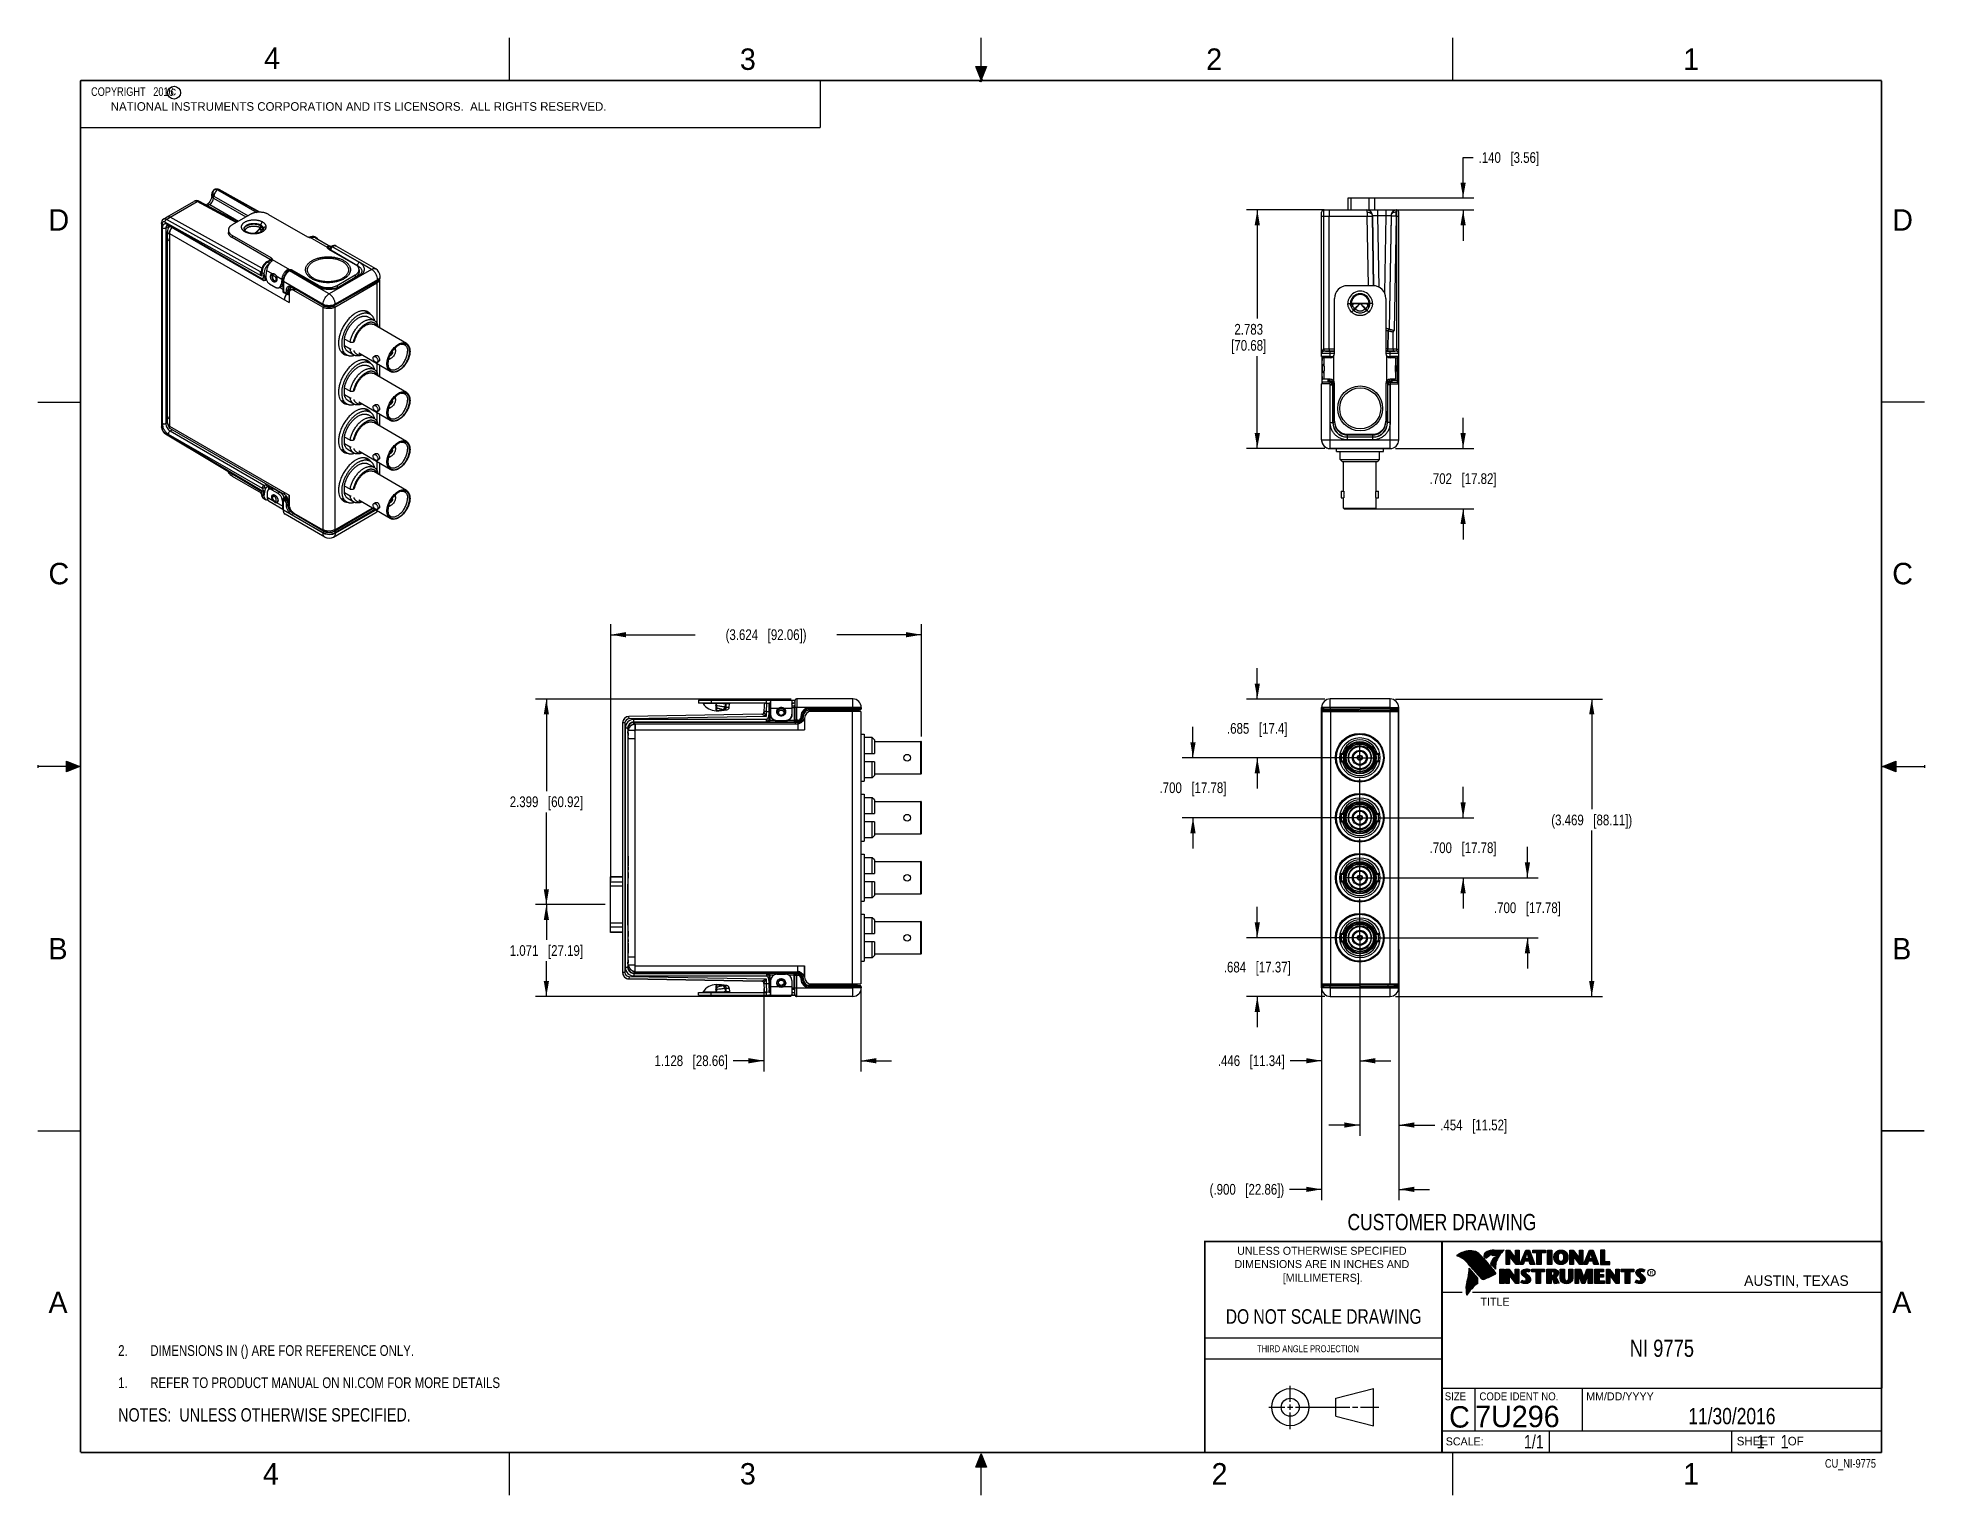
# Model space of a CAD drawing. Header units: inches. Extents: x 0 to 22, y 0 to 17.
import ezdxf

# ---------------------------------------------------------------- set-up
doc = ezdxf.new("R2010")
doc.units = ezdxf.units.IN
doc.header["$LTSCALE"] = 1.21
doc.header["$MEASUREMENT"] = 0
doc.linetypes.add('CENTER', pattern=[0.6, 0.375, -0.075, 0.075, -0.075])
doc.layers.get('0').update_dxf_attribs({"linetype": 'CONTINUOUS'})
for name, color, linetype in [('02___PRT_ALL_AXES', 7, 'CONTINUOUS'), ('03___PRT_ALL_CURVES', 7, 'CONTINUOUS'), ('COSMETIC', 7, 'CONTINUOUS'), ('DETAIL', 7, 'CONTINUOUS'), ('DIMENSIONS', 7, 'CONTINUOUS'), ('FEATURES', 7, 'CONTINUOUS'), ('NOTE', 7, 'CONTINUOUS'), ('SURFACES', 7, 'CONTINUOUS')]:
    doc.layers.add(name, color=color, linetype=linetype)
doc.styles.get("Standard").update_dxf_attribs({"font": 'txt', "width": 0.8})
doc.styles.add('TEXTSTYLE_2', font='txt')
doc.styles.add('TEXTSTYLE_3', font='txt', dxfattribs={"width": 0.9})
doc.dimstyles.new('DIMSTYLE_1', dxfattribs={"dimtxt": 0.125, "dimasz": 0.18, "dimexe": 0.125, "dimexo": 0.0625, "dimgap": 0.0625, "dimtad": 0, "dimtih": 1, "dimtoh": 1, "dimdec": 3, "dimzin": 4, "dimdsep": 46, "dimtxsty": 'STANDARD', "dimblk": '_FILLED', "dimblk1": '_FILLED', "dimblk2": '_FILLED', "dimcen": 0.09, "dimadec": 0, "dimazin": 0, "dimtp": 0.001, "dimtm": 0.001, "dimtfac": 1, "dimtdec": 3, "dimtofl": 0, "dimtmove": 0, "dimatfit": 3, "dimldrblk": '_FILLED', "dimfxl": 1, "dimtolj": 1, "dimtzin": 4, "dimarcsym": 0})

msp = doc.modelspace()

# ---------------------------------------------------------------- texts
at = {"color": 2, "linetype": 'CONTINUOUS', "line_spacing_factor": 0.9}
for s, insert, char_height, width, attachment_point, style in [('4', (2.64, 16.8869), 0.25, 0.25, 1, 'TEXTSTYLE_2'), ('3', (8.1875, 16.875), 0.25, 0.25, 1, 'TEXTSTYLE_2'), ('2', (13.625, 16.875), 0.25, 0.25, 1, 'TEXTSTYLE_2'), ('1', (19.1875, 16.875), 0.25, 0.25, 1, 'TEXTSTYLE_2'), ('c', (1.5463, 16.428), 0.1, 0.1, 1, 'TEXTSTYLE_2'), ('NATIONAL INSTRUMENTS CORPORATION AND ITS LICENSORS.  ALL RIGHTS RESERVED.', (0.851, 16.2482), 0.1, 7.3, 1, 'TEXTSTYLE_2'), ('D', (0.125, 15), 0.25, 0.25, 1, 'TEXTSTYLE_2'), ('D', (21.625, 15), 0.25, 0.25, 1, 'TEXTSTYLE_2'), ('C', (0.125, 10.875), 0.25, 0.25, 1, 'TEXTSTYLE_2'), ('C', (21.625, 10.875), 0.25, 0.25, 1, 'TEXTSTYLE_2'), ('B', (0.125, 6.5), 0.25, 0.25, 1, 'TEXTSTYLE_2'), ('B', (21.625, 6.5), 0.25, 0.25, 1, 'TEXTSTYLE_2'), ('UNLESS OTHERWISE SPECIFIED', (14.9742, 2.8979), 0.093, 2.418, 2, 'TEXTSTYLE_2'), ('DIMENSIONS ARE IN INCHES AND', (14.9742, 2.7431), 0.093, 2.604, 2, 'TEXTSTYLE_2'), ('[MILLIMETERS].', (14.9844, 2.5829), 0.093, 1.302, 2, 'TEXTSTYLE_2'), ('R', (18.7972, 2.6166), 0.0418, 0.041753, 1, 'TEXTSTYLE_2'), ('AUSTIN, TEXAS', (19.898, 2.5642), 0.121576, 1.580488, 1, 'TEXTSTYLE_2'), ('A', (0.125, 2.375), 0.25, 0.25, 1, 'TEXTSTYLE_2'), ('TITLE', (16.8235, 2.303), 0.093, 0.465, 1, 'TEXTSTYLE_2'), ('A', (21.625, 2.375), 0.25, 0.25, 1, 'TEXTSTYLE_2'), ('SIZE', (16.407, 1.2002), 0.093, 0.3348, 1, 'TEXTSTYLE_3'), ('CODE IDENT NO.', (16.8114, 1.2002), 0.093, 1.1718, 1, 'TEXTSTYLE_3'), ('MM/DD/YYYY', (18.0565, 1.2002), 0.093, 0.93, 1, 'TEXTSTYLE_2'), ('SCALE:', (16.4187, 0.6745), 0.093, 0.558, 1, 'TEXTSTYLE_2'), ('SHEET    OF', (19.8121, 0.6815), 0.1, 1.1, 1, 'TEXTSTYLE_2'), ('4', (2.625, 0.375), 0.25, 0.25, 1, 'TEXTSTYLE_2'), ('3', (8.1875, 0.375), 0.25, 0.25, 1, 'TEXTSTYLE_2'), ('2', (13.6875, 0.375), 0.25, 0.25, 1, 'TEXTSTYLE_2'), ('1', (19.1875, 0.375), 0.25, 0.25, 1, 'TEXTSTYLE_2')]:
    msp.add_mtext(s, dxfattribs=dict(at, insert=insert, char_height=char_height, width=width, attachment_point=attachment_point, style=style))
at = {"color": 7, "linetype": 'CONTINUOUS', "attachment_point": 2, "line_spacing_factor": 0.9}
for s, insert, char_height, width in [('CUSTOMER DRAWING', (16.3742, 3.2811), 0.19, 2.432), ('DO NOT SCALE DRAWING', (14.9953, 2.1698), 0.17, 2.72)]:
    msp.add_mtext(s, dxfattribs=dict(at, insert=insert, char_height=char_height, width=width))
at = {"color": 2, "linetype": 'CONTINUOUS', "insert": (14.2178, 1.7486), "char_height": 0.08, "width": 1.408, "attachment_point": 1, "line_spacing_factor": 0.9}
msp.add_mtext('THIRD ANGLE PROJECTION', dxfattribs=at)
at = {"color": 7, "linetype": 'CONTINUOUS', "char_height": 0.25, "line_spacing_factor": 0.9, "style": 'TEXTSTYLE_2'}
for s, insert, width, attachment_point in [('C', (16.5785, 1.0393), 0.25, 2), ('7U296', (16.7614, 1.0441), 1.25, 1)]:
    msp.add_mtext(s, dxfattribs=dict(at, insert=insert, width=width, attachment_point=attachment_point))
at = {"layer": 'DETAIL', "color": 2, "linetype": 'CONTINUOUS', "char_height": 0.1, "line_spacing_factor": 0.9}
for s, insert, width, attachment_point in [('  COPYRIGHT   2016', (0.5624, 16.4219), 1.44, 1), ('CU_NI-9775', (21.4352, 0.4213), 0.8, 3)]:
    msp.add_mtext(s, dxfattribs=dict(at, insert=insert, width=width, attachment_point=attachment_point))
at = {"layer": 'DETAIL', "color": 7, "linetype": 'CONTINUOUS', "char_height": 0.15625, "line_spacing_factor": 0.9}
for s, insert, width, attachment_point in [('1/1', (17.5623, 0.7032), 0.375, 3), ('     1    1', (19.8125, 0.7031), 1.375, 1)]:
    msp.add_mtext(s, dxfattribs=dict(at, insert=insert, width=width, attachment_point=attachment_point))
at = {"layer": 'NOTE', "color": 7, "linetype": 'CONTINUOUS', "attachment_point": 2, "line_spacing_factor": 0.9}
for s, insert, char_height, width in [('NI 9775', (18.9387, 1.8146), 0.2, 1.12), ('11/30/2016 ', (19.755, 1.0181), 0.19, 1.672)]:
    msp.add_mtext(s, dxfattribs=dict(at, insert=insert, char_height=char_height, width=width))

# ---------------------------------------------------------------- blocks, each defined once
blk = doc.blocks.new('CUSTOM_NOTE_BL0', base_point=(3.625, 1.312))
at = {"color": 2, "linetype": 'CONTINUOUS', "width": 0.8}
for s, p in [('1.', (0.938, 1.25)), ('REFER TO PRODUCT MANUAL ON NI.COM FOR MORE DETAILS', (1.312, 1.25))]:
    blk.add_text(s, height=0.125, dxfattribs=at).set_placement(p)
blk = doc.blocks.new('_FILLED')
at = {"color": 0, "linetype": 'BYBLOCK'}
blk.add_solid([(0, 0), (-1, 0.17), (-1, -0.17)], dxfattribs=at)
blk = doc.blocks.new('*D0')
at = {"layer": 'DIMENSIONS', "color": 2, "linetype": 'CONTINUOUS'}
for p, q in [((6.681, 7.166), (6.681, 10.162)), ((10.305, 8.848), (10.305, 10.162)), ((6.681, 10.037), (7.668, 10.037)), ((10.305, 10.037), (9.318, 10.037))]:
    blk.add_line(p, q, dxfattribs=at)
at = {"layer": 'DIMENSIONS', "color": 2, "linetype": 'CONTINUOUS', "xscale": 0.18, "yscale": 0.18, "zscale": 0.18, "rotation": 180}
blk.add_blockref('_FILLED', (6.681, 10.037), dxfattribs=at)
at = {"layer": 'DIMENSIONS', "color": 2, "linetype": 'CONTINUOUS', "xscale": 0.18, "yscale": 0.18, "zscale": 0.18}
blk.add_blockref('_FILLED', (10.305, 10.037), dxfattribs=at)
at = {"layer": 'DIMENSIONS', "color": 2, "linetype": 'CONTINUOUS', "insert": (8.493, 10.1), "char_height": 0.125, "width": 1.525, "attachment_point": 2, "line_spacing_factor": 0.9}
blk.add_mtext('(3.624{\\Ftxt.shx;\\W1.000000;\\H0.125000; }[92.06])', dxfattribs=at)
blk = doc.blocks.new('*D1')
at = {"layer": 'DIMENSIONS', "color": 2, "linetype": 'CONTINUOUS'}
for p, q in [((6.618, 6.889), (5.806, 6.889)), ((5.931, 6.889), (5.931, 6.479)), ((5.931, 5.818), (5.931, 6.229)), ((8.787, 5.818), (5.806, 5.818))]:
    blk.add_line(p, q, dxfattribs=at)
at = {"layer": 'DIMENSIONS', "color": 2, "linetype": 'CONTINUOUS', "xscale": 0.18, "yscale": 0.18, "zscale": 0.18}
for p, rotation in [((5.931, 6.889), 90.0001115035), ((5.931, 5.818), 270)]:
    blk.add_blockref('_FILLED', p, dxfattribs=dict(at, rotation=rotation))
at = {"layer": 'DIMENSIONS', "color": 2, "linetype": 'CONTINUOUS', "insert": (5.931, 6.416), "char_height": 0.125, "width": 1.325, "attachment_point": 2, "line_spacing_factor": 0.9}
blk.add_mtext('1.071{\\Ftxt.shx;\\W1.000000;\\H0.125000; }[27.19]', dxfattribs=at)
blk = doc.blocks.new('*D2')
at = {"layer": 'DIMENSIONS', "color": 2, "linetype": 'CONTINUOUS'}
for p, q in [((8.468, 5.909), (8.468, 4.943)), ((9.597, 5.901), (9.597, 4.943)), ((8.468, 5.068), (8.108, 5.068)), ((9.597, 5.068), (9.957, 5.068))]:
    blk.add_line(p, q, dxfattribs=at)
at = {"layer": 'DIMENSIONS', "color": 2, "linetype": 'CONTINUOUS', "xscale": 0.18, "yscale": 0.18, "zscale": 0.18}
blk.add_blockref('_FILLED', (8.468, 5.068), dxfattribs=at)
at = {"layer": 'DIMENSIONS', "color": 2, "linetype": 'CONTINUOUS', "xscale": 0.18, "yscale": 0.18, "zscale": 0.18, "rotation": 180}
blk.add_blockref('_FILLED', (9.597, 5.068), dxfattribs=at)
at = {"layer": 'DIMENSIONS', "color": 2, "linetype": 'CONTINUOUS', "insert": (8.046, 5.131), "char_height": 0.125, "width": 1.325, "attachment_point": 3, "line_spacing_factor": 0.9}
blk.add_mtext('1.128{\\Ftxt.shx;\\W1.000000;\\H0.125000; }[28.66]', dxfattribs=at)
blk = doc.blocks.new('*D3')
at = {"layer": 'DIMENSIONS', "color": 2, "linetype": 'CONTINUOUS'}
for p, q in [((8.787, 9.287), (5.806, 9.287)), ((5.931, 9.287), (5.931, 8.213)), ((5.931, 6.889), (5.931, 7.963)), ((6.618, 6.889), (5.806, 6.889))]:
    blk.add_line(p, q, dxfattribs=at)
at = {"layer": 'DIMENSIONS', "color": 2, "linetype": 'CONTINUOUS', "xscale": 0.18, "yscale": 0.18, "zscale": 0.18}
for p, rotation in [((5.931, 9.287), 90), ((5.931, 6.889), 269.999904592)]:
    blk.add_blockref('_FILLED', p, dxfattribs=dict(at, rotation=rotation))
at = {"layer": 'DIMENSIONS', "color": 2, "linetype": 'CONTINUOUS', "insert": (5.931, 8.151), "char_height": 0.125, "width": 1.325, "attachment_point": 2, "line_spacing_factor": 0.9}
blk.add_mtext('2.399{\\Ftxt.shx;\\W1.000000;\\H0.125000; }[60.92]', dxfattribs=at)
blk = doc.blocks.new('*D4')
at = {"layer": 'DIMENSIONS', "color": 2, "linetype": 'CONTINUOUS'}
for p, q in [((14.221, 9.287), (14.221, 9.647)), ((15.008, 9.287), (14.096, 9.287)), ((15.355, 8.602), (14.096, 8.602)), ((14.221, 8.602), (14.221, 8.242))]:
    blk.add_line(p, q, dxfattribs=at)
at = {"layer": 'DIMENSIONS', "color": 2, "linetype": 'CONTINUOUS', "xscale": 0.18, "yscale": 0.18, "zscale": 0.18}
for p, rotation in [((14.221, 9.287), 270), ((14.221, 8.602), 90)]:
    blk.add_blockref('_FILLED', p, dxfattribs=dict(at, rotation=rotation))
at = {"layer": 'DIMENSIONS', "color": 2, "linetype": 'CONTINUOUS', "insert": (14.221, 9.007), "char_height": 0.125, "width": 1.125, "attachment_point": 2, "line_spacing_factor": 0.9}
blk.add_mtext('.685{\\Ftxt.shx;\\W1.000000;\\H0.125000; }[17.4]', dxfattribs=at)
blk = doc.blocks.new('*D5')
at = {"layer": 'DIMENSIONS', "color": 2, "linetype": 'CONTINUOUS'}
for p, q in [((13.471, 8.602), (13.471, 8.962)), ((15.355, 8.602), (13.346, 8.602)), ((15.355, 7.902), (13.346, 7.902)), ((13.471, 7.902), (13.471, 7.542))]:
    blk.add_line(p, q, dxfattribs=at)
at = {"layer": 'DIMENSIONS', "color": 2, "linetype": 'CONTINUOUS', "xscale": 0.18, "yscale": 0.18, "zscale": 0.18}
for p, rotation in [((13.471, 8.602), 270), ((13.471, 7.902), 90)]:
    blk.add_blockref('_FILLED', p, dxfattribs=dict(at, rotation=rotation))
at = {"layer": 'DIMENSIONS', "color": 2, "linetype": 'CONTINUOUS', "insert": (13.471, 8.315), "char_height": 0.125, "width": 1.225, "attachment_point": 2, "line_spacing_factor": 0.9}
blk.add_mtext('.700{\\Ftxt.shx;\\W1.000000;\\H0.125000; }[17.78]', dxfattribs=at)
blk = doc.blocks.new('*D6')
at = {"layer": 'DIMENSIONS', "color": 2, "linetype": 'CONTINUOUS'}
for p, q in [((16.621, 7.902), (16.621, 8.262)), ((15.66, 7.902), (16.746, 7.902)), ((15.66, 7.202), (16.746, 7.202)), ((16.621, 7.202), (16.621, 6.842))]:
    blk.add_line(p, q, dxfattribs=at)
at = {"layer": 'DIMENSIONS', "color": 2, "linetype": 'CONTINUOUS', "xscale": 0.18, "yscale": 0.18, "zscale": 0.18}
for p, rotation in [((16.621, 7.902), 270), ((16.621, 7.202), 90)]:
    blk.add_blockref('_FILLED', p, dxfattribs=dict(at, rotation=rotation))
at = {"layer": 'DIMENSIONS', "color": 2, "linetype": 'CONTINUOUS', "insert": (16.621, 7.615), "char_height": 0.125, "width": 1.225, "attachment_point": 2, "line_spacing_factor": 0.9}
blk.add_mtext('.700{\\Ftxt.shx;\\W1.000000;\\H0.125000; }[17.78]', dxfattribs=at)
blk = doc.blocks.new('*D7')
at = {"layer": 'DIMENSIONS', "color": 2, "linetype": 'CONTINUOUS'}
for p, q in [((17.371, 7.202), (17.371, 7.562)), ((15.66, 7.202), (17.496, 7.202)), ((15.66, 6.502), (17.496, 6.502)), ((17.371, 6.502), (17.371, 6.142))]:
    blk.add_line(p, q, dxfattribs=at)
at = {"layer": 'DIMENSIONS', "color": 2, "linetype": 'CONTINUOUS', "xscale": 0.18, "yscale": 0.18, "zscale": 0.18}
for p, rotation in [((17.371, 7.202), 270), ((17.371, 6.502), 90)]:
    blk.add_blockref('_FILLED', p, dxfattribs=dict(at, rotation=rotation))
at = {"layer": 'DIMENSIONS', "color": 2, "linetype": 'CONTINUOUS', "insert": (17.371, 6.915), "char_height": 0.125, "width": 1.225, "attachment_point": 2, "line_spacing_factor": 0.9}
blk.add_mtext('.700{\\Ftxt.shx;\\W1.000000;\\H0.125000; }[17.78]', dxfattribs=at)
blk = doc.blocks.new('*D8')
at = {"layer": 'DIMENSIONS', "color": 2, "linetype": 'CONTINUOUS'}
for p, q in [((14.221, 6.502), (14.221, 6.862)), ((15.355, 6.502), (14.096, 6.502)), ((15.008, 5.818), (14.096, 5.818)), ((14.221, 5.818), (14.221, 5.458))]:
    blk.add_line(p, q, dxfattribs=at)
at = {"layer": 'DIMENSIONS', "color": 2, "linetype": 'CONTINUOUS', "xscale": 0.18, "yscale": 0.18, "zscale": 0.18}
for p, rotation in [((14.221, 6.502), 270), ((14.221, 5.818), 90)]:
    blk.add_blockref('_FILLED', p, dxfattribs=dict(at, rotation=rotation))
at = {"layer": 'DIMENSIONS', "color": 2, "linetype": 'CONTINUOUS', "insert": (14.221, 6.223), "char_height": 0.125, "width": 1.225, "attachment_point": 2, "line_spacing_factor": 0.9}
blk.add_mtext('.684{\\Ftxt.shx;\\W1.000000;\\H0.125000; }[17.37]', dxfattribs=at)
blk = doc.blocks.new('*D9')
at = {"layer": 'DIMENSIONS', "color": 2, "linetype": 'CONTINUOUS'}
for p, q in [((15.833, 9.287), (18.246, 9.287)), ((18.121, 9.287), (18.121, 8.002)), ((18.121, 5.818), (18.121, 7.752)), ((15.833, 5.818), (18.246, 5.818))]:
    blk.add_line(p, q, dxfattribs=at)
at = {"layer": 'DIMENSIONS', "color": 2, "linetype": 'CONTINUOUS', "xscale": 0.18, "yscale": 0.18, "zscale": 0.18}
for p, rotation in [((18.121, 9.287), 90), ((18.121, 5.818), 270)]:
    blk.add_blockref('_FILLED', p, dxfattribs=dict(at, rotation=rotation))
at = {"layer": 'DIMENSIONS', "color": 2, "linetype": 'CONTINUOUS', "insert": (18.121, 7.939), "char_height": 0.125, "width": 1.525, "attachment_point": 2, "line_spacing_factor": 0.9}
blk.add_mtext('(3.469{\\Ftxt.shx;\\W1.000000;\\H0.125000; }[88.11])', dxfattribs=at)
blk = doc.blocks.new('*D10')
at = {"layer": 'DIMENSIONS', "color": 2, "linetype": 'CONTINUOUS'}
for p, q in [((14.971, 6.366), (14.971, 4.943)), ((15.417, 6.365), (15.417, 4.943)), ((14.971, 5.068), (14.603, 5.068)), ((15.417, 5.068), (15.777, 5.068))]:
    blk.add_line(p, q, dxfattribs=at)
at = {"layer": 'DIMENSIONS', "color": 2, "linetype": 'CONTINUOUS', "xscale": 0.18, "yscale": 0.18, "zscale": 0.18}
blk.add_blockref('_FILLED', (14.971, 5.068), dxfattribs=at)
at = {"layer": 'DIMENSIONS', "color": 2, "linetype": 'CONTINUOUS', "xscale": 0.18, "yscale": 0.18, "zscale": 0.18, "rotation": 180}
blk.add_blockref('_FILLED', (15.417, 5.068), dxfattribs=at)
at = {"layer": 'DIMENSIONS', "color": 2, "linetype": 'CONTINUOUS', "insert": (14.541, 5.131), "char_height": 0.125, "width": 1.225, "attachment_point": 3, "line_spacing_factor": 0.9}
blk.add_mtext('.446{\\Ftxt.shx;\\W1.000000;\\H0.125000; }[11.34]', dxfattribs=at)
blk = doc.blocks.new('*D11')
at = {"layer": 'DIMENSIONS', "color": 2, "linetype": 'CONTINUOUS'}
for p, q in [((15.417, 6.177), (15.417, 4.193)), ((15.871, 6.366), (15.871, 4.193)), ((15.417, 4.318), (15.057, 4.318)), ((15.871, 4.318), (16.292, 4.318))]:
    blk.add_line(p, q, dxfattribs=at)
at = {"layer": 'DIMENSIONS', "color": 2, "linetype": 'CONTINUOUS', "xscale": 0.18, "yscale": 0.18, "zscale": 0.18}
blk.add_blockref('_FILLED', (15.417, 4.318), dxfattribs=at)
at = {"layer": 'DIMENSIONS', "color": 2, "linetype": 'CONTINUOUS', "xscale": 0.18, "yscale": 0.18, "zscale": 0.18, "rotation": 180}
blk.add_blockref('_FILLED', (15.871, 4.318), dxfattribs=at)
at = {"layer": 'DIMENSIONS', "color": 2, "linetype": 'CONTINUOUS', "insert": (16.354, 4.381), "char_height": 0.125, "width": 1.225, "attachment_point": 1, "line_spacing_factor": 0.9}
blk.add_mtext('.454{\\Ftxt.shx;\\W1.000000;\\H0.125000; }[11.52]', dxfattribs=at)
blk = doc.blocks.new('*D12')
at = {"layer": 'DIMENSIONS', "color": 2, "linetype": 'CONTINUOUS'}
for p, q in [((14.971, 6.095), (14.971, 3.443)), ((15.871, 5.867), (15.871, 3.443)), ((14.971, 3.568), (14.598, 3.568)), ((15.871, 3.568), (16.231, 3.568))]:
    blk.add_line(p, q, dxfattribs=at)
at = {"layer": 'DIMENSIONS', "color": 2, "linetype": 'CONTINUOUS', "xscale": 0.18, "yscale": 0.18, "zscale": 0.18}
blk.add_blockref('_FILLED', (14.971, 3.568), dxfattribs=at)
at = {"layer": 'DIMENSIONS', "color": 2, "linetype": 'CONTINUOUS', "xscale": 0.18, "yscale": 0.18, "zscale": 0.18, "rotation": 180}
blk.add_blockref('_FILLED', (15.871, 3.568), dxfattribs=at)
at = {"layer": 'DIMENSIONS', "color": 2, "linetype": 'CONTINUOUS', "insert": (14.535, 3.631), "char_height": 0.125, "width": 1.425, "attachment_point": 3, "line_spacing_factor": 0.9}
blk.add_mtext('(.900{\\Ftxt.shx;\\W1.000000;\\H0.125000; }[22.86])', dxfattribs=at)
blk = doc.blocks.new('*D13')
at = {"layer": 'DIMENSIONS', "color": 2, "linetype": 'CONTINUOUS'}
for p, q in [((16.621, 15.131), (16.621, 15.603)), ((16.621, 15.603), (16.738, 15.603)), ((15.589, 15.131), (16.746, 15.131)), ((15.686, 14.991), (16.746, 14.991)), ((16.621, 14.991), (16.621, 14.631))]:
    blk.add_line(p, q, dxfattribs=at)
at = {"layer": 'DIMENSIONS', "color": 2, "linetype": 'CONTINUOUS', "xscale": 0.18, "yscale": 0.18, "zscale": 0.18}
for p, rotation in [((16.621, 15.131), 270), ((16.621, 14.991), 90)]:
    blk.add_blockref('_FILLED', p, dxfattribs=dict(at, rotation=rotation))
at = {"layer": 'DIMENSIONS', "color": 2, "linetype": 'CONTINUOUS', "insert": (16.801, 15.665), "char_height": 0.125, "width": 1.125, "attachment_point": 1, "line_spacing_factor": 0.9}
blk.add_mtext('.140{\\Ftxt.shx;\\W1.000000;\\H0.125000; }[3.56]', dxfattribs=at)
blk = doc.blocks.new('*D14')
at = {"layer": 'DIMENSIONS', "color": 2, "linetype": 'CONTINUOUS'}
for p, q in [((14.999, 14.991), (14.096, 14.991)), ((14.221, 14.991), (14.221, 13.725)), ((14.221, 12.208), (14.221, 13.287)), ((15.008, 12.208), (14.096, 12.208))]:
    blk.add_line(p, q, dxfattribs=at)
at = {"layer": 'DIMENSIONS', "color": 2, "linetype": 'CONTINUOUS', "xscale": 0.18, "yscale": 0.18, "zscale": 0.18}
for p, rotation in [((14.221, 14.991), 90), ((14.221, 12.208), 270)]:
    blk.add_blockref('_FILLED', p, dxfattribs=dict(at, rotation=rotation))
at = {"layer": 'DIMENSIONS', "color": 2, "linetype": 'CONTINUOUS', "insert": (14.121, 13.662), "char_height": 0.125, "width": 0.7, "attachment_point": 2, "line_spacing_factor": 0.9}
blk.add_mtext('2.783\\P[70.68]', dxfattribs=at)
blk = doc.blocks.new('*D15')
at = {"layer": 'DIMENSIONS', "color": 2, "linetype": 'CONTINUOUS'}
for p, q in [((16.621, 12.208), (16.621, 12.568)), ((15.833, 12.208), (16.746, 12.208)), ((15.479, 11.507), (16.746, 11.507)), ((16.621, 11.507), (16.621, 11.147))]:
    blk.add_line(p, q, dxfattribs=at)
at = {"layer": 'DIMENSIONS', "color": 2, "linetype": 'CONTINUOUS', "xscale": 0.18, "yscale": 0.18, "zscale": 0.18}
for p, rotation in [((16.621, 12.208), 270), ((16.621, 11.507), 90)]:
    blk.add_blockref('_FILLED', p, dxfattribs=dict(at, rotation=rotation))
at = {"layer": 'DIMENSIONS', "color": 2, "linetype": 'CONTINUOUS', "insert": (16.621, 11.92), "char_height": 0.125, "width": 1.225, "attachment_point": 2, "line_spacing_factor": 0.9}
blk.add_mtext('.702{\\Ftxt.shx;\\W1.000000;\\H0.125000; }[17.82]', dxfattribs=at)
blk = doc.blocks.new('NOTES_HEADER_BL1', base_point=(3.1215, 0.9375))
at = {"layer": 'DETAIL', "color": 2, "linetype": 'CONTINUOUS', "width": 0.8}
blk.add_text('NOTES:  UNLESS OTHERWISE SPECIFIED.', height=0.156, dxfattribs=at).set_placement((0.9375, 0.8595))
blk = doc.blocks.new('DIMS_REF_BL2', base_point=(3.125, 1.687))
at = {"layer": 'DETAIL', "color": 2, "linetype": 'CONTINUOUS', "width": 0.8}
for s, p in [('2.', (0.938, 1.625)), ('DIMENSIONS IN () ARE FOR REFERENCE ONLY.', (1.312, 1.625))]:
    blk.add_text(s, height=0.125, dxfattribs=at).set_placement(p)

# ---------------------------------------------------------------- dimensions: what is measured, and where the dimension line sits
at = {"layer": 'DIMENSIONS', "color": 2, "linetype": 'CONTINUOUS'}
for base, p1, p2, angle, picture, middle in [((16.6207, 14.9911), (15.5267, 15.1311), (15.623, 14.9911), 270, '*D13', (17.3632, 15.6026)), ((14.2207, 12.2084), (15.061, 14.9911), (15.0707, 12.2084), 270, '*D14', (14.2207, 13.506)), ((16.6207, 11.5067), (15.7707, 12.2084), (15.417, 11.5067), 270, '*D15', (16.6207, 11.8575)), ((14.2207, 8.6024), (15.0707, 9.2874), (15.417, 8.6024), 270, '*D4', (14.2207, 8.9449)), ((5.9306, 6.8889), (8.8495, 9.2874), (6.6806, 6.8889), 269.99996, '*D3', (5.9306, 8.0882)), ((13.4707, 7.9024), (15.417, 8.6024), (15.417, 7.9024), 270, '*D5', (13.4707, 8.2524)), ((16.6207, 7.2024), (15.597, 7.9024), (15.597, 7.2024), 270, '*D6', (16.6207, 7.5524)), ((17.3707, 6.5024), (15.597, 7.2024), (15.597, 6.5024), 270, '*D7', (17.3707, 6.8524)), ((5.9306, 6.8889), (8.8495, 5.8184), (6.6806, 6.8889), 90.00004, '*D1', (5.9306, 6.3537)), ((14.2207, 5.8184), (15.417, 6.5024), (15.0707, 5.8184), 270, '*D8', (14.2207, 6.1604)), ((8.4683, 5.0684), (9.5966, 5.9634), (8.4683, 5.9711), 180, '*D2', (7.3833, 5.0684))]:
    dim = msp.add_linear_dim(base=base, p1=p1, p2=p2, angle=angle, dimstyle='DIMSTYLE_1', dxfattribs=at)
    dim.commit()
    dim.dimension.update_dxf_attribs({"geometry": picture, "text_midpoint": middle, "dimtype": 160})
for base, p1, p2, angle, picture, middle in [((6.6806, 10.0374), (10.305, 8.7855), (6.6806, 7.1033), 180, '*D0', (8.4928, 10.0374)), ((18.1207, 5.8184), (15.7707, 9.2874), (15.7707, 5.8184), 270, '*D9', (18.1207, 7.8769)), ((14.9707, 3.5684), (15.8707, 5.9298), (14.9707, 6.1573), 180, '*D12', (13.8229, 3.5684))]:
    dim = msp.add_linear_dim(base=base, p1=p1, p2=p2, angle=angle, text='(<>)', dimstyle='DIMSTYLE_1', dxfattribs=at)
    dim.commit()
    dim.dimension.update_dxf_attribs({"geometry": picture, "text_midpoint": middle, "dimtype": 160})
for base, p1, p2, picture, middle in [((15.417, 5.0684), (14.9707, 6.4282), (15.417, 6.428), '*D10', (13.928, 5.0684)), ((15.8707, 4.3184), (15.417, 6.2392), (15.8707, 6.4282), '*D11', (16.9666, 4.3184))]:
    dim = msp.add_linear_dim(base=base, p1=p1, p2=p2, dimstyle='DIMSTYLE_1', dxfattribs=at)
    dim.commit()
    dim.dimension.update_dxf_attribs({"geometry": picture, "text_midpoint": middle, "dimtype": 160})

# ---------------------------------------------------------------- hatches: boundary and pattern name
at = {"linetype": 'CONTINUOUS'}
for points in [[(11, 16.51), (10.9375, 16.6663), (11.0625, 16.6663)], [(0.3337, 8.5625), (0.49, 8.5), (0.3337, 8.4375)], [(21.6663, 8.5625), (21.6663, 8.4375), (21.51, 8.5)], [(10.9375, 0.3287), (11, 0.485), (11.0625, 0.3287)]]:
    msp.add_hatch(color=2, dxfattribs=at).paths.add_polyline_path(points)

# ---------------------------------------------------------------- linework, layer by layer
at = {"color": 2, "linetype": 'CONTINUOUS'}
for p, q in [((5.5, 16.5), (5.5, 17)), ((11, 16.485), (11, 17)), ((16.5, 16.5), (16.5, 17)), ((11, 16.51), (10.9375, 16.6663)), ((10.9375, 16.6663), (11.0625, 16.6663)), ((11.015, 16.515), (10.985, 16.485)), ((10.985, 16.485), (11, 16.515)), ((11.0625, 16.6663), (11, 16.51)), ((11, 16.485), (11.015, 16.515)), ((0.4999, 16.5), (9.1249, 16.5)), ((0.4999, 16.5), (0.4999, 15.9531)), ((9.1249, 16.5), (9.1249, 15.9531)), ((0.4999, 15.9531), (9.1249, 15.9531)), ((0, 12.75), (0.5, 12.75)), ((22, 12.75), (21.5, 12.75)), ((0, 8.515), (0, 8.485)), ((0.49, 8.5), (0, 8.5)), ((0.3337, 8.4375), (0.3337, 8.5625)), ((0.3337, 8.5625), (0.49, 8.5)), ((0.49, 8.5), (0.3337, 8.4375)), ((21.51, 8.5), (21.6663, 8.5625)), ((21.51, 8.5), (22, 8.5)), ((21.6663, 8.4375), (21.51, 8.5)), ((21.6663, 8.5625), (21.6663, 8.4375)), ((22, 8.515), (22, 8.485)), ((0, 4.25), (0.5, 4.25)), ((16.3737, 2.9596), (21.5037, 2.9596)), ((16.3737, 2.9596), (16.3737, 1.2496)), ((16.375, 2.96), (21.5, 2.96)), ((21.5037, 2.9596), (21.5037, 1.2496)), ((16.5578, 2.796), (16.5578, 2.7989)), ((16.5646, 2.7936), (16.5646, 2.8033)), ((16.5714, 2.7909), (16.5714, 2.8075)), ((16.5782, 2.788), (16.5782, 2.8116)), ((16.5851, 2.7849), (16.5851, 2.8154)), ((16.5919, 2.7815), (16.5919, 2.819)), ((16.5987, 2.7778), (16.5987, 2.8221)), ((16.6055, 2.7738), (16.6055, 2.8249)), ((16.6124, 2.7696), (16.6124, 2.8276)), ((16.6192, 2.765), (16.6192, 2.8301)), ((16.626, 2.7601), (16.626, 2.8325)), ((16.6329, 2.7549), (16.6329, 2.8347)), ((16.6397, 2.7492), (16.6397, 2.8367)), ((16.6465, 2.7431), (16.6465, 2.8386)), ((16.6533, 2.7366), (16.6533, 2.8403)), ((16.6602, 2.7295), (16.6602, 2.8419)), ((16.667, 2.7221), (16.667, 2.8435)), ((16.6738, 2.7146), (16.6738, 2.8449)), ((16.6806, 2.707), (16.6806, 2.8459)), ((16.6875, 2.6995), (16.6875, 2.8467)), ((16.7939, 2.533), (16.6919, 2.6489)), ((16.6943, 2.6918), (16.6943, 2.8472)), ((16.7011, 2.6841), (16.7011, 2.8474)), ((16.708, 2.6764), (16.708, 2.8474)), ((16.7148, 2.6685), (16.7148, 2.847)), ((16.7216, 2.6607), (16.7216, 2.8465)), ((16.7284, 2.6527), (16.7284, 2.8456)), ((16.7353, 2.6447), (16.7353, 2.8445)), ((16.7421, 2.6366), (16.7421, 2.8431)), ((16.7489, 2.6285), (16.7489, 2.8417)), ((16.7557, 2.6204), (16.7557, 2.84)), ((16.7626, 2.6125), (16.7626, 2.8378)), ((16.7694, 2.6046), (16.7694, 2.8352)), ((16.7762, 2.5968), (16.7762, 2.8321)), ((16.7831, 2.5891), (16.7831, 2.8284)), ((16.7899, 2.5815), (16.7899, 2.8242)), ((16.7967, 2.5739), (16.7967, 2.8193)), ((16.8035, 2.5665), (16.8035, 2.8136)), ((16.8104, 2.5591), (16.8104, 2.807)), ((16.8172, 2.5519), (16.8172, 2.7996)), ((16.824, 2.5447), (16.824, 2.7924)), ((16.8308, 2.5375), (16.8308, 2.7853)), ((16.8377, 2.5314), (16.8377, 2.7781)), ((16.8445, 2.5262), (16.8445, 2.7709)), ((16.8513, 2.523), (16.8513, 2.7637)), ((16.8581, 2.5224), (16.8581, 2.7565)), ((16.8864, 2.7664), (16.8632, 2.7937)), ((16.865, 2.5241), (16.865, 2.7493)), ((16.8877, 2.7723), (16.8682, 2.7952)), ((16.8718, 2.791), (16.8718, 2.8085)), ((16.8718, 2.527), (16.8718, 2.7421)), ((16.8786, 2.783), (16.8786, 2.8206)), ((16.8786, 2.5298), (16.8786, 2.7348)), ((16.8855, 2.7749), (16.8855, 2.8281)), ((16.8855, 2.5327), (16.8855, 2.727)), ((16.8923, 2.7747), (16.8923, 2.8335)), ((16.8923, 2.5356), (16.8923, 2.7187)), ((16.8991, 2.7788), (16.8991, 2.8375)), ((16.8991, 2.5385), (16.8991, 2.7104)), ((16.9059, 2.7837), (16.9059, 2.8408)), ((16.9059, 2.5415), (16.9059, 2.7022)), ((16.9128, 2.7896), (16.9128, 2.8436)), ((16.9128, 2.5446), (16.9128, 2.6939)), ((16.9196, 2.7966), (16.9196, 2.8459)), ((16.9196, 2.5477), (16.9196, 2.6856)), ((16.9264, 2.8018), (16.9264, 2.8477)), ((16.9264, 2.5508), (16.9264, 2.6774)), ((16.9332, 2.8053), (16.9332, 2.849)), ((16.9332, 2.554), (16.9332, 2.6691)), ((16.9401, 2.8077), (16.9401, 2.8499)), ((16.9401, 2.5573), (16.9401, 2.6608)), ((16.9616, 2.6797), (16.9434, 2.7005)), ((16.9469, 2.8082), (16.9469, 2.8509)), ((16.9469, 2.5606), (16.9469, 2.6526)), ((16.9653, 2.6828), (16.9492, 2.7013)), ((16.9537, 2.8069), (16.9537, 2.8518)), ((16.9537, 2.696), (16.9537, 2.7109)), ((16.9537, 2.5639), (16.9537, 2.6443)), ((16.9606, 2.8048), (16.9606, 2.8525)), ((16.9606, 2.6882), (16.9606, 2.7266)), ((16.9674, 2.8034), (16.9674, 2.8531)), ((16.9674, 2.6802), (16.9674, 2.7444)), ((16.9742, 2.8027), (16.9742, 2.8536)), ((16.9742, 2.672), (16.9742, 2.7568)), ((16.981, 2.8023), (16.981, 2.854)), ((16.981, 2.664), (16.981, 2.7634)), ((16.9838, 2.8589), (17.0997, 2.8607)), ((16.9839, 2.8541), (17.087, 2.8557)), ((16.9879, 2.802), (16.9879, 2.8542)), ((16.9879, 2.6563), (16.9879, 2.7665)), ((16.999, 2.637), (16.9946, 2.6418)), ((16.9947, 2.8019), (16.9947, 2.8543)), ((16.9947, 2.6748), (16.9947, 2.7683)), ((17.0015, 2.8005), (17.0015, 2.8544)), ((17.0015, 2.7195), (17.0015, 2.7694)), ((17.0083, 2.7963), (17.0083, 2.8545)), ((17.0083, 2.7388), (17.0083, 2.7698)), ((17.0152, 2.755), (17.0152, 2.8546)), ((17.022, 2.7691), (17.022, 2.8547)), ((17.0288, 2.7817), (17.0288, 2.8548)), ((17.0357, 2.7931), (17.0357, 2.8549)), ((17.0425, 2.8035), (17.0425, 2.855)), ((17.0493, 2.8131), (17.0493, 2.8551)), ((17.0561, 2.822), (17.0561, 2.8552)), ((17.063, 2.8303), (17.063, 2.8553)), ((17.0698, 2.8381), (17.0698, 2.8554)), ((17.0766, 2.8454), (17.0766, 2.8555)), ((17.1243, 2.8592), (17.1609, 2.8592)), ((17.1243, 2.6915), (17.1243, 2.8592)), ((17.1637, 2.6915), (17.1243, 2.6915)), ((17.1291, 2.8543), (17.1585, 2.8543)), ((17.1291, 2.6963), (17.1291, 2.8543)), ((17.1589, 2.6963), (17.1291, 2.6963)), ((17.1381, 2.6963), (17.1381, 2.8543)), ((17.1447, 2.6963), (17.1447, 2.8543)), ((17.1514, 2.6963), (17.1514, 2.8543)), ((17.1589, 2.8042), (17.1581, 2.8543)), ((17.1585, 2.8543), (17.2383, 2.7492)), ((17.2418, 2.6963), (17.1589, 2.8042)), ((17.1589, 2.8042), (17.1589, 2.6963)), ((17.1609, 2.8592), (17.2334, 2.7636)), ((17.2395, 2.6915), (17.1637, 2.7899)), ((17.1637, 2.7899), (17.1637, 2.6915)), ((17.1648, 2.7965), (17.1648, 2.8461)), ((17.1714, 2.7879), (17.1714, 2.8373)), ((17.1781, 2.7792), (17.1781, 2.8285)), ((17.1848, 2.7705), (17.1848, 2.8197)), ((17.1915, 2.7618), (17.1915, 2.8109)), ((17.1981, 2.7531), (17.1981, 2.8021)), ((17.2048, 2.7445), (17.2048, 2.7933)), ((17.2115, 2.7358), (17.2115, 2.7845)), ((17.2182, 2.7271), (17.2182, 2.7757)), ((17.2248, 2.7184), (17.2248, 2.7669)), ((17.2315, 2.7098), (17.2315, 2.7581)), ((17.2334, 2.8592), (17.2732, 2.8592)), ((17.2334, 2.7636), (17.2334, 2.8592)), ((17.2382, 2.7011), (17.2383, 2.7492)), ((17.2383, 2.8543), (17.2684, 2.8543)), ((17.2383, 2.7492), (17.2383, 2.8543)), ((17.2732, 2.6915), (17.2395, 2.6915)), ((17.2684, 2.6963), (17.2418, 2.6963)), ((17.2449, 2.6963), (17.2449, 2.8543)), ((17.2515, 2.6963), (17.2515, 2.8543)), ((17.2582, 2.6963), (17.2582, 2.8543)), ((17.2649, 2.6963), (17.2649, 2.8543)), ((17.2684, 2.8543), (17.2684, 2.6963)), ((17.2732, 2.8592), (17.2732, 2.6915)), ((17.2831, 2.6915), (17.3516, 2.8591)), ((17.3228, 2.6915), (17.2831, 2.6915)), ((17.2903, 2.6964), (17.3548, 2.8542)), ((17.3195, 2.6964), (17.2903, 2.6964)), ((17.2983, 2.6964), (17.2983, 2.7158)), ((17.3049, 2.6964), (17.3049, 2.7322)), ((17.3116, 2.6964), (17.3116, 2.7485)), ((17.3183, 2.6964), (17.3183, 2.7648)), ((17.3356, 2.7364), (17.3195, 2.6964)), ((17.3388, 2.7316), (17.3228, 2.6915)), ((17.325, 2.7101), (17.325, 2.7812)), ((17.3316, 2.7267), (17.3316, 2.7975)), ((17.394, 2.7364), (17.3356, 2.7364)), ((17.3383, 2.7364), (17.3383, 2.8138)), ((17.3905, 2.7316), (17.3388, 2.7316)), ((17.3409, 2.7533), (17.3624, 2.8228)), ((17.389, 2.7533), (17.3409, 2.7533)), ((17.345, 2.7666), (17.345, 2.8302)), ((17.345, 2.7364), (17.345, 2.7533)), ((17.3475, 2.7581), (17.3659, 2.8179)), ((17.3827, 2.7581), (17.3475, 2.7581)), ((17.3516, 2.8591), (17.3938, 2.8591)), ((17.3517, 2.7882), (17.3517, 2.8465)), ((17.3517, 2.7364), (17.3517, 2.7533)), ((17.3548, 2.8542), (17.3905, 2.8542)), ((17.3583, 2.8098), (17.3583, 2.8542)), ((17.3583, 2.7364), (17.3583, 2.7533)), ((17.3624, 2.8228), (17.3701, 2.8228)), ((17.365, 2.8228), (17.365, 2.8542)), ((17.365, 2.7364), (17.365, 2.7533)), ((17.3659, 2.8179), (17.3664, 2.8179)), ((17.3664, 2.8179), (17.3827, 2.7581)), ((17.3701, 2.8228), (17.389, 2.7533)), ((17.3717, 2.817), (17.3717, 2.8542)), ((17.3717, 2.7364), (17.3717, 2.7533)), ((17.3784, 2.7925), (17.3784, 2.8542)), ((17.3784, 2.7364), (17.3784, 2.7533)), ((17.385, 2.7679), (17.385, 2.8542)), ((17.385, 2.7364), (17.385, 2.7533)), ((17.3905, 2.8542), (17.4504, 2.6964)), ((17.4039, 2.6915), (17.3905, 2.7316)), ((17.3917, 2.7364), (17.3917, 2.851)), ((17.3938, 2.8591), (17.4574, 2.6915)), ((17.4074, 2.6964), (17.394, 2.7364)), ((17.3984, 2.7232), (17.3984, 2.8334)), ((17.4574, 2.6915), (17.4039, 2.6915)), ((17.4051, 2.7034), (17.4051, 2.8158)), ((17.4504, 2.6964), (17.4074, 2.6964)), ((17.4118, 2.6964), (17.4118, 2.7982)), ((17.4184, 2.6964), (17.4184, 2.7806)), ((17.4251, 2.6964), (17.4251, 2.763)), ((17.4318, 2.6964), (17.4318, 2.7455)), ((17.4327, 2.8591), (17.5802, 2.8591)), ((17.4327, 2.8278), (17.4327, 2.8591)), ((17.481, 2.8278), (17.4327, 2.8278)), ((17.4375, 2.8542), (17.5753, 2.8542)), ((17.4375, 2.8327), (17.4375, 2.8542)), ((17.4859, 2.8327), (17.4375, 2.8327)), ((17.4385, 2.6964), (17.4385, 2.7279)), ((17.4451, 2.8327), (17.4451, 2.8542)), ((17.4451, 2.6964), (17.4451, 2.7103)), ((17.4518, 2.8327), (17.4518, 2.8542)), ((17.4585, 2.8327), (17.4585, 2.8542)), ((17.4652, 2.8327), (17.4652, 2.8542)), ((17.4718, 2.8327), (17.4718, 2.8542)), ((17.4785, 2.8327), (17.4785, 2.8542)), ((17.481, 2.6915), (17.481, 2.8278)), ((17.5318, 2.6915), (17.481, 2.6915)), ((17.4859, 2.8327), (17.4852, 2.8542)), ((17.4859, 2.6964), (17.4859, 2.8327)), ((17.5269, 2.6964), (17.4859, 2.6964)), ((17.4919, 2.6964), (17.4919, 2.8542)), ((17.4985, 2.6964), (17.4985, 2.8542)), ((17.5052, 2.6964), (17.5052, 2.8542)), ((17.5119, 2.6964), (17.5119, 2.8542)), ((17.5186, 2.6964), (17.5186, 2.8542)), ((17.5269, 2.8327), (17.5252, 2.8542)), ((17.5753, 2.8327), (17.5269, 2.8327)), ((17.5269, 2.8327), (17.5269, 2.6964)), ((17.5802, 2.8278), (17.5318, 2.8278)), ((17.5318, 2.8278), (17.5318, 2.6915)), ((17.5319, 2.8327), (17.5319, 2.8542)), ((17.5386, 2.8327), (17.5386, 2.8542)), ((17.5453, 2.8327), (17.5453, 2.8542)), ((17.5519, 2.8327), (17.5519, 2.8542)), ((17.5586, 2.8327), (17.5586, 2.8542)), ((17.5653, 2.8327), (17.5653, 2.8542)), ((17.572, 2.8327), (17.572, 2.8542)), ((17.5753, 2.8542), (17.5753, 2.8327)), ((17.5802, 2.8591), (17.5802, 2.8278)), ((17.6059, 2.8591), (17.6565, 2.8591)), ((17.6059, 2.6915), (17.6059, 2.8591)), ((17.6565, 2.6915), (17.6059, 2.6915)), ((17.6108, 2.8542), (17.6516, 2.8542)), ((17.6108, 2.6964), (17.6108, 2.8542)), ((17.6516, 2.6964), (17.6108, 2.6964)), ((17.6187, 2.6964), (17.6187, 2.8542)), ((17.6254, 2.6964), (17.6254, 2.8542)), ((17.632, 2.6964), (17.632, 2.8542)), ((17.6387, 2.6964), (17.6387, 2.8542)), ((17.6454, 2.6964), (17.6454, 2.8542)), ((17.6516, 2.8542), (17.6516, 2.6964)), ((17.6565, 2.8591), (17.6565, 2.6915)), ((17.6849, 2.7803), (17.6851, 2.7836)), ((17.6849, 2.7769), (17.6849, 2.7803)), ((17.6849, 2.7735), (17.6849, 2.7769)), ((17.6851, 2.7701), (17.6849, 2.7735)), ((17.6851, 2.7836), (17.6853, 2.7869)), ((17.6854, 2.7668), (17.6851, 2.7701)), ((17.6853, 2.7869), (17.6857, 2.7901)), ((17.6859, 2.7634), (17.6854, 2.7668)), ((17.6857, 2.7901), (17.6862, 2.7933)), ((17.6864, 2.76), (17.6859, 2.7634)), ((17.6862, 2.7933), (17.6868, 2.7964)), ((17.687, 2.7567), (17.6864, 2.76)), ((17.6868, 2.7964), (17.6876, 2.7995)), ((17.6878, 2.7535), (17.687, 2.7567)), ((17.6876, 2.7995), (17.6884, 2.8024)), ((17.6886, 2.7503), (17.6878, 2.7535)), ((17.6884, 2.8024), (17.6893, 2.8053)), ((17.6895, 2.7471), (17.6886, 2.7503)), ((17.6893, 2.8053), (17.6904, 2.8081)), ((17.6905, 2.7441), (17.6895, 2.7471)), ((17.6904, 2.8081), (17.6915, 2.8108)), ((17.6905, 2.7441), (17.6904, 2.8081)), ((17.6917, 2.7411), (17.6905, 2.7441)), ((17.6915, 2.8108), (17.6928, 2.8135)), ((17.6929, 2.7383), (17.6917, 2.7411)), ((17.6928, 2.8135), (17.6942, 2.8161)), ((17.6942, 2.7355), (17.6929, 2.7383)), ((17.6942, 2.8161), (17.6957, 2.8186)), ((17.6956, 2.7327), (17.6942, 2.7355)), ((17.6971, 2.7301), (17.6956, 2.7327)), ((17.6957, 2.8186), (17.6973, 2.8211)), ((17.6971, 2.7301), (17.6973, 2.8211)), ((17.6987, 2.7275), (17.6971, 2.7301)), ((17.6973, 2.8211), (17.699, 2.8236)), ((17.7003, 2.725), (17.6987, 2.7275)), ((17.699, 2.8236), (17.7008, 2.826)), ((17.7021, 2.7226), (17.7003, 2.725)), ((17.7008, 2.826), (17.7028, 2.8284)), ((17.704, 2.7203), (17.7021, 2.7226)), ((17.7028, 2.8284), (17.7048, 2.8307)), ((17.704, 2.7203), (17.7048, 2.8307)), ((17.706, 2.7181), (17.704, 2.7203)), ((17.7048, 2.8307), (17.707, 2.833)), ((17.708, 2.7159), (17.706, 2.7181)), ((17.707, 2.833), (17.7092, 2.8351)), ((17.7102, 2.7138), (17.708, 2.7159)), ((17.7092, 2.8351), (17.7114, 2.8372)), ((17.7102, 2.7138), (17.7114, 2.8372)), ((17.7124, 2.7119), (17.7102, 2.7138)), ((17.7114, 2.8372), (17.7138, 2.8392)), ((17.7147, 2.71), (17.7124, 2.7119)), ((17.7138, 2.8392), (17.7162, 2.841)), ((17.717, 2.7082), (17.7147, 2.71)), ((17.7162, 2.841), (17.7186, 2.8427)), ((17.717, 2.7082), (17.7186, 2.8427)), ((17.7195, 2.7066), (17.717, 2.7082)), ((17.7186, 2.8427), (17.721, 2.8444)), ((17.722, 2.705), (17.7195, 2.7066)), ((17.721, 2.8444), (17.7235, 2.8459)), ((17.7246, 2.7036), (17.722, 2.705)), ((17.7235, 2.8459), (17.7261, 2.8472)), ((17.7246, 2.7036), (17.7235, 2.8459)), ((17.7273, 2.7022), (17.7246, 2.7036)), ((17.7261, 2.8472), (17.7287, 2.8485)), ((17.7267, 2.7789), (17.7268, 2.7812)), ((17.7267, 2.7766), (17.7267, 2.7789)), ((17.7267, 2.7743), (17.7267, 2.7766)), ((17.7268, 2.772), (17.7267, 2.7743)), ((17.7268, 2.7812), (17.7269, 2.7835)), ((17.7269, 2.7696), (17.7268, 2.772)), ((17.7269, 2.7835), (17.727, 2.7857)), ((17.727, 2.7673), (17.7269, 2.7696)), ((17.727, 2.7857), (17.7272, 2.7879)), ((17.7272, 2.765), (17.727, 2.7673)), ((17.7272, 2.7879), (17.7274, 2.79)), ((17.7274, 2.7628), (17.7272, 2.765)), ((17.7301, 2.701), (17.7273, 2.7022)), ((17.7274, 2.79), (17.7276, 2.7921)), ((17.7277, 2.7606), (17.7274, 2.7628)), ((17.7276, 2.7921), (17.7279, 2.7941)), ((17.728, 2.7584), (17.7277, 2.7606)), ((17.7279, 2.7941), (17.7282, 2.7961)), ((17.7283, 2.7563), (17.728, 2.7584)), ((17.7282, 2.7961), (17.7286, 2.798)), ((17.7287, 2.7543), (17.7283, 2.7563)), ((17.7286, 2.798), (17.729, 2.7998)), ((17.7287, 2.8485), (17.7314, 2.8497)), ((17.7291, 2.7523), (17.7287, 2.7543)), ((17.729, 2.7998), (17.7294, 2.8016)), ((17.7295, 2.7503), (17.7291, 2.7523)), ((17.7294, 2.8016), (17.7299, 2.8034)), ((17.73, 2.7485), (17.7295, 2.7503)), ((17.7299, 2.8034), (17.7304, 2.8051)), ((17.7306, 2.7466), (17.73, 2.7485)), ((17.7301, 2.701), (17.7305, 2.7469)), ((17.733, 2.6999), (17.7301, 2.701)), ((17.7304, 2.8051), (17.7309, 2.8068)), ((17.7311, 2.7449), (17.7306, 2.7466)), ((17.7309, 2.8068), (17.7316, 2.8085)), ((17.731, 2.807), (17.7314, 2.8497)), ((17.7318, 2.7431), (17.7311, 2.7449)), ((17.7314, 2.8497), (17.7342, 2.8508)), ((17.7316, 2.8085), (17.7322, 2.8101)), ((17.7324, 2.7414), (17.7318, 2.7431)), ((17.7322, 2.8101), (17.7329, 2.8117)), ((17.7331, 2.7398), (17.7324, 2.7414)), ((17.7329, 2.8117), (17.7337, 2.8133)), ((17.736, 2.6989), (17.733, 2.6999)), ((17.7339, 2.7382), (17.7331, 2.7398)), ((17.7337, 2.8133), (17.7345, 2.8149)), ((17.7347, 2.7366), (17.7339, 2.7382)), ((17.7342, 2.8508), (17.737, 2.8517)), ((17.7345, 2.8149), (17.7354, 2.8164)), ((17.7355, 2.7351), (17.7347, 2.7366)), ((17.7354, 2.8164), (17.7364, 2.8178)), ((17.7365, 2.7337), (17.7355, 2.7351)), ((17.7391, 2.698), (17.736, 2.6989)), ((17.7364, 2.8178), (17.7374, 2.8192)), ((17.7374, 2.7323), (17.7365, 2.7337)), ((17.737, 2.8517), (17.7399, 2.8526)), ((17.7374, 2.8193), (17.737, 2.8517)), ((17.7374, 2.8192), (17.7384, 2.8206)), ((17.7385, 2.7309), (17.7374, 2.7323)), ((17.7384, 2.8206), (17.7395, 2.8218)), ((17.7388, 2.698), (17.7384, 2.7309)), ((17.7396, 2.7296), (17.7385, 2.7309)), ((17.7423, 2.6972), (17.7391, 2.698)), ((17.7395, 2.8218), (17.7407, 2.823)), ((17.7408, 2.7283), (17.7396, 2.7296)), ((17.7399, 2.8526), (17.7429, 2.8534)), ((17.7407, 2.823), (17.742, 2.8241)), ((17.742, 2.7272), (17.7408, 2.7283)), ((17.742, 2.8241), (17.7432, 2.8252)), ((17.7433, 2.7261), (17.742, 2.7272)), ((17.7456, 2.6966), (17.7423, 2.6972)), ((17.7429, 2.8534), (17.7459, 2.8541)), ((17.7432, 2.8252), (17.7446, 2.8261)), ((17.7446, 2.725), (17.7433, 2.7261)), ((17.7446, 2.8261), (17.746, 2.827)), ((17.746, 2.7241), (17.7446, 2.725)), ((17.7455, 2.8267), (17.7455, 2.854)), ((17.7455, 2.6966), (17.7455, 2.7244)), ((17.7489, 2.696), (17.7456, 2.6966)), ((17.7459, 2.8541), (17.749, 2.8546)), ((17.746, 2.827), (17.7474, 2.8278)), ((17.7475, 2.7232), (17.746, 2.7241)), ((17.7474, 2.8278), (17.7488, 2.8285)), ((17.749, 2.7224), (17.7475, 2.7232)), ((17.7488, 2.8285), (17.7503, 2.8291)), ((17.7523, 2.6956), (17.7489, 2.696)), ((17.749, 2.8546), (17.7522, 2.8551)), ((17.7506, 2.7217), (17.749, 2.7224)), ((17.7503, 2.8291), (17.7519, 2.8297)), ((17.7522, 2.7212), (17.7506, 2.7217)), ((17.7519, 2.8297), (17.7535, 2.8301)), ((17.7522, 2.8551), (17.7553, 2.8554)), ((17.7522, 2.8298), (17.7522, 2.8551)), ((17.7538, 2.7207), (17.7522, 2.7212)), ((17.7522, 2.6956), (17.7522, 2.7212)), ((17.7557, 2.6953), (17.7523, 2.6956)), ((17.7535, 2.8301), (17.7551, 2.8305)), ((17.7555, 2.7203), (17.7538, 2.7207)), ((17.7551, 2.8305), (17.7567, 2.8308)), ((17.7553, 2.8554), (17.7585, 2.8556)), ((17.7572, 2.72), (17.7555, 2.7203)), ((17.7591, 2.6952), (17.7557, 2.6953)), ((17.7567, 2.8308), (17.7584, 2.8311)), ((17.7589, 2.7198), (17.7572, 2.72)), ((17.7584, 2.8311), (17.7601, 2.8312)), ((17.7585, 2.8556), (17.7616, 2.8557)), ((17.7589, 2.8311), (17.7589, 2.8556)), ((17.7606, 2.7197), (17.7589, 2.7198)), ((17.7589, 2.6952), (17.7589, 2.7198)), ((17.7625, 2.6951), (17.7591, 2.6952)), ((17.7601, 2.8312), (17.7618, 2.8312)), ((17.7624, 2.7198), (17.7606, 2.7197)), ((17.7616, 2.8557), (17.7648, 2.8556)), ((17.7618, 2.8312), (17.7636, 2.8311)), ((17.7641, 2.7199), (17.7624, 2.7198)), ((17.7659, 2.6952), (17.7625, 2.6951)), ((17.7636, 2.8311), (17.7653, 2.831)), ((17.7658, 2.7201), (17.7641, 2.7199)), ((17.7648, 2.8556), (17.768, 2.8555)), ((17.7653, 2.831), (17.767, 2.8307)), ((17.7655, 2.6952), (17.7659, 2.7201)), ((17.7675, 2.7204), (17.7658, 2.7201)), ((17.7692, 2.6953), (17.7659, 2.6952)), ((17.767, 2.8307), (17.7686, 2.8304)), ((17.7692, 2.7208), (17.7675, 2.7204)), ((17.7676, 2.8306), (17.768, 2.8555)), ((17.768, 2.8555), (17.7711, 2.8552)), ((17.7686, 2.8304), (17.7703, 2.83)), ((17.7709, 2.7213), (17.7692, 2.7208)), ((17.7724, 2.6956), (17.7692, 2.6953)), ((17.7703, 2.83), (17.7719, 2.8295)), ((17.7725, 2.7218), (17.7709, 2.7213)), ((17.7711, 2.8552), (17.7742, 2.8548)), ((17.7719, 2.8295), (17.7734, 2.8289)), ((17.7722, 2.6956), (17.7725, 2.7218)), ((17.7756, 2.6961), (17.7724, 2.6956)), ((17.7741, 2.7224), (17.7725, 2.7218)), ((17.7734, 2.8289), (17.775, 2.8283)), ((17.7739, 2.8287), (17.7742, 2.8548)), ((17.7756, 2.7231), (17.7741, 2.7224)), ((17.7742, 2.8548), (17.7773, 2.8542)), ((17.775, 2.8283), (17.7764, 2.8276)), ((17.7771, 2.7238), (17.7756, 2.7231)), ((17.7788, 2.6966), (17.7756, 2.6961)), ((17.7764, 2.8276), (17.7778, 2.8268)), ((17.7785, 2.7246), (17.7771, 2.7238)), ((17.7773, 2.8542), (17.7804, 2.8536)), ((17.7778, 2.8268), (17.7792, 2.826)), ((17.7798, 2.7255), (17.7785, 2.7246)), ((17.7819, 2.6972), (17.7788, 2.6966)), ((17.7789, 2.6966), (17.7792, 2.7251)), ((17.7792, 2.826), (17.7805, 2.8251)), ((17.7811, 2.7265), (17.7798, 2.7255)), ((17.7801, 2.8254), (17.7804, 2.8536)), ((17.7804, 2.8536), (17.7834, 2.8528)), ((17.7805, 2.8251), (17.7817, 2.8242)), ((17.7824, 2.7276), (17.7811, 2.7265)), ((17.7817, 2.8242), (17.7829, 2.8232)), ((17.785, 2.698), (17.7819, 2.6972)), ((17.7835, 2.7287), (17.7824, 2.7276)), ((17.7829, 2.8232), (17.784, 2.8221)), ((17.7834, 2.8528), (17.7864, 2.8519)), ((17.7846, 2.7299), (17.7835, 2.7287)), ((17.784, 2.8221), (17.785, 2.821)), ((17.7857, 2.7312), (17.7846, 2.7299)), ((17.785, 2.821), (17.786, 2.8198)), ((17.788, 2.6989), (17.785, 2.698)), ((17.7867, 2.7326), (17.7857, 2.7312)), ((17.786, 2.8198), (17.7869, 2.8186)), ((17.7864, 2.8519), (17.7893, 2.8509)), ((17.7867, 2.8189), (17.7864, 2.8519)), ((17.7876, 2.734), (17.7867, 2.7326)), ((17.7869, 2.8186), (17.7878, 2.8173)), ((17.7884, 2.7354), (17.7876, 2.734)), ((17.788, 2.6989), (17.7876, 2.734)), ((17.7878, 2.8173), (17.7886, 2.816)), ((17.791, 2.7), (17.788, 2.6989)), ((17.7892, 2.7369), (17.7884, 2.7354)), ((17.7886, 2.816), (17.7894, 2.8146)), ((17.79, 2.7385), (17.7892, 2.7369)), ((17.7893, 2.8509), (17.7922, 2.8498)), ((17.7894, 2.8146), (17.7901, 2.8132)), ((17.7907, 2.7401), (17.79, 2.7385)), ((17.7901, 2.8132), (17.7908, 2.8116)), ((17.7914, 2.7417), (17.7907, 2.7401)), ((17.7908, 2.8116), (17.7914, 2.8101)), ((17.7939, 2.7012), (17.791, 2.7)), ((17.7914, 2.8101), (17.7921, 2.8084)), ((17.792, 2.7434), (17.7914, 2.7417)), ((17.7926, 2.7451), (17.792, 2.7434)), ((17.7921, 2.8084), (17.7927, 2.8067)), ((17.7922, 2.8498), (17.795, 2.8486)), ((17.7927, 2.8065), (17.7922, 2.8498)), ((17.7932, 2.7469), (17.7926, 2.7451)), ((17.7927, 2.8067), (17.7932, 2.8048)), ((17.7932, 2.8048), (17.7938, 2.8029)), ((17.7938, 2.7487), (17.7932, 2.7469)), ((17.7939, 2.7012), (17.7934, 2.7475)), ((17.7938, 2.8029), (17.7943, 2.801)), ((17.7943, 2.7506), (17.7938, 2.7487)), ((17.7968, 2.7025), (17.7939, 2.7012)), ((17.7943, 2.801), (17.7948, 2.799)), ((17.7947, 2.7525), (17.7943, 2.7506)), ((17.7952, 2.7545), (17.7947, 2.7525)), ((17.7948, 2.799), (17.7952, 2.7969)), ((17.795, 2.8486), (17.7977, 2.8472)), ((17.7952, 2.7969), (17.7956, 2.7947)), ((17.7956, 2.7565), (17.7952, 2.7545)), ((17.7956, 2.7947), (17.7959, 2.7925)), ((17.7959, 2.7586), (17.7956, 2.7565)), ((17.7959, 2.7925), (17.7962, 2.7903)), ((17.7962, 2.7608), (17.7959, 2.7586)), ((17.7962, 2.7903), (17.7964, 2.7881)), ((17.7965, 2.7629), (17.7962, 2.7608)), ((17.7964, 2.7881), (17.7966, 2.7858)), ((17.7967, 2.7652), (17.7965, 2.7629)), ((17.7966, 2.7858), (17.7968, 2.7835)), ((17.7968, 2.7674), (17.7967, 2.7652)), ((17.7968, 2.7835), (17.7969, 2.7812)), ((17.7969, 2.7697), (17.7968, 2.7674)), ((17.7995, 2.7039), (17.7968, 2.7025)), ((17.7969, 2.7812), (17.797, 2.7789)), ((17.797, 2.7719), (17.7969, 2.7697)), ((17.797, 2.7789), (17.797, 2.7765)), ((17.797, 2.7765), (17.797, 2.7742)), ((17.797, 2.7742), (17.797, 2.7719)), ((17.7977, 2.8472), (17.8004, 2.8458)), ((17.7995, 2.7039), (17.8004, 2.8458)), ((17.8023, 2.7054), (17.7995, 2.7039)), ((17.8004, 2.8458), (17.8031, 2.8443)), ((17.8049, 2.707), (17.8023, 2.7054)), ((17.8031, 2.8443), (17.8056, 2.8426)), ((17.8074, 2.7088), (17.8049, 2.707)), ((17.8056, 2.8426), (17.8081, 2.8409)), ((17.8074, 2.7088), (17.8081, 2.8409)), ((17.8098, 2.7106), (17.8074, 2.7088)), ((17.8081, 2.8409), (17.8105, 2.839)), ((17.8121, 2.7125), (17.8098, 2.7106)), ((17.8105, 2.839), (17.8128, 2.8371)), ((17.8143, 2.7145), (17.8121, 2.7125)), ((17.8128, 2.8371), (17.815, 2.8351)), ((17.8143, 2.7145), (17.8128, 2.8371)), ((17.8164, 2.7166), (17.8143, 2.7145)), ((17.815, 2.8351), (17.8171, 2.833)), ((17.8184, 2.7188), (17.8164, 2.7166)), ((17.8171, 2.833), (17.8192, 2.8308)), ((17.8203, 2.721), (17.8184, 2.7188)), ((17.8192, 2.8308), (17.8211, 2.8285)), ((17.8203, 2.721), (17.8211, 2.8285)), ((17.8221, 2.7234), (17.8203, 2.721)), ((17.8211, 2.8285), (17.823, 2.8262)), ((17.8239, 2.7258), (17.8221, 2.7234)), ((17.823, 2.8262), (17.8247, 2.8238)), ((17.8255, 2.7283), (17.8239, 2.7258)), ((17.8247, 2.8238), (17.8264, 2.8214)), ((17.8271, 2.7309), (17.8255, 2.7283)), ((17.8264, 2.8214), (17.8279, 2.8189)), ((17.8271, 2.7309), (17.8279, 2.8189)), ((17.8286, 2.7335), (17.8271, 2.7309)), ((17.8279, 2.8189), (17.8294, 2.8163)), ((17.83, 2.7362), (17.8286, 2.7335)), ((17.8294, 2.8163), (17.8307, 2.8137)), ((17.8313, 2.7389), (17.83, 2.7362)), ((17.8307, 2.8137), (17.8319, 2.811)), ((17.8325, 2.7417), (17.8313, 2.7389)), ((17.8319, 2.811), (17.8331, 2.8082)), ((17.8336, 2.7446), (17.8325, 2.7417)), ((17.8331, 2.8082), (17.8341, 2.8053)), ((17.8347, 2.7475), (17.8336, 2.7446)), ((17.8341, 2.8053), (17.835, 2.8024)), ((17.8347, 2.7475), (17.8341, 2.8053)), ((17.8356, 2.7505), (17.8347, 2.7475)), ((17.835, 2.8024), (17.8359, 2.7993)), ((17.8364, 2.7535), (17.8356, 2.7505)), ((17.8359, 2.7993), (17.8366, 2.7961)), ((17.837, 2.7566), (17.8364, 2.7535)), ((17.8366, 2.7961), (17.8373, 2.7929)), ((17.8376, 2.7598), (17.837, 2.7566)), ((17.8373, 2.7929), (17.8378, 2.7896)), ((17.8381, 2.763), (17.8376, 2.7598)), ((17.8378, 2.7896), (17.8382, 2.7863)), ((17.8385, 2.7663), (17.8381, 2.763)), ((17.8382, 2.7863), (17.8386, 2.783)), ((17.8387, 2.7696), (17.8385, 2.7663)), ((17.8386, 2.783), (17.8388, 2.7796)), ((17.8388, 2.7729), (17.8387, 2.7696)), ((17.8388, 2.7796), (17.8389, 2.7762)), ((17.8389, 2.7762), (17.8388, 2.7729)), ((17.8673, 2.8592), (17.9039, 2.8592)), ((17.8673, 2.6915), (17.8673, 2.8592)), ((17.9067, 2.6915), (17.8673, 2.6915)), ((17.8721, 2.8543), (17.9015, 2.8543)), ((17.8721, 2.6963), (17.8721, 2.8543)), ((17.9019, 2.6963), (17.8721, 2.6963)), ((17.879, 2.6963), (17.879, 2.8543)), ((17.8874, 2.6963), (17.8874, 2.8543)), ((17.8941, 2.6963), (17.8941, 2.8543)), ((17.8991, 2.8543), (17.9019, 2.8042)), ((17.9015, 2.8543), (17.9813, 2.7492)), ((17.9848, 2.6963), (17.9019, 2.8042)), ((17.9019, 2.8042), (17.9019, 2.6963)), ((17.9039, 2.8592), (17.9764, 2.7636)), ((17.9057, 2.7992), (17.9057, 2.8487)), ((17.9824, 2.6915), (17.9067, 2.7899)), ((17.9067, 2.7899), (17.9067, 2.6915)), ((17.9124, 2.7905), (17.9124, 2.8399)), ((17.9191, 2.7818), (17.9191, 2.8311)), ((17.9258, 2.7731), (17.9258, 2.8223)), ((17.9324, 2.7645), (17.9324, 2.8135)), ((17.9391, 2.7558), (17.9391, 2.8047)), ((17.9458, 2.7471), (17.9458, 2.7959)), ((17.9525, 2.7384), (17.9525, 2.7871)), ((17.9591, 2.7297), (17.9591, 2.7783)), ((17.9658, 2.7211), (17.9658, 2.7695)), ((17.9725, 2.7124), (17.9725, 2.7607)), ((17.9764, 2.8592), (18.0162, 2.8592)), ((17.9764, 2.7636), (17.9764, 2.8592)), ((17.9792, 2.7037), (17.9813, 2.7492)), ((17.9813, 2.8543), (18.0114, 2.8543)), ((17.9813, 2.7492), (17.9813, 2.8543)), ((18.0162, 2.6915), (17.9824, 2.6915)), ((18.0114, 2.6963), (17.9848, 2.6963)), ((17.9858, 2.695), (17.9858, 2.8543)), ((17.9925, 2.6963), (17.9925, 2.8543)), ((17.9992, 2.6963), (17.9992, 2.8543)), ((18.0059, 2.6963), (18.0059, 2.8543)), ((18.0114, 2.8543), (18.0114, 2.6963)), ((18.0162, 2.8592), (18.0162, 2.6915)), ((18.0262, 2.6915), (18.0946, 2.8591)), ((18.0658, 2.6915), (18.0262, 2.6915)), ((18.0334, 2.6964), (18.0979, 2.8542)), ((18.0625, 2.6964), (18.0334, 2.6964)), ((18.0392, 2.6964), (18.0392, 2.7107)), ((18.0459, 2.6964), (18.0459, 2.727)), ((18.0526, 2.6964), (18.0526, 2.7434)), ((18.0593, 2.6964), (18.0593, 2.7597)), ((18.0786, 2.7364), (18.0625, 2.6964)), ((18.0819, 2.7316), (18.0658, 2.6915)), ((18.0659, 2.7048), (18.0659, 2.776)), ((18.0726, 2.7214), (18.0726, 2.7924)), ((18.137, 2.7364), (18.0786, 2.7364)), ((18.0793, 2.7364), (18.0793, 2.8087)), ((18.1335, 2.7316), (18.0819, 2.7316)), ((18.084, 2.7533), (18.1054, 2.8228)), ((18.1321, 2.7533), (18.084, 2.7533)), ((18.086, 2.7364), (18.086, 2.825)), ((18.0905, 2.7581), (18.109, 2.8179)), ((18.1258, 2.7581), (18.0905, 2.7581)), ((18.0926, 2.7814), (18.0926, 2.8414)), ((18.0926, 2.7364), (18.0926, 2.7533)), ((18.0946, 2.8591), (18.1369, 2.8591)), ((18.0979, 2.8542), (18.1336, 2.8542)), ((18.0993, 2.803), (18.0993, 2.8542)), ((18.0993, 2.7364), (18.0993, 2.7533)), ((18.1054, 2.8228), (18.1132, 2.8228)), ((18.106, 2.8228), (18.106, 2.8542)), ((18.106, 2.7364), (18.106, 2.7533)), ((18.109, 2.8179), (18.1095, 2.8179)), ((18.1095, 2.8179), (18.1258, 2.7581)), ((18.1127, 2.8228), (18.1127, 2.8542)), ((18.1127, 2.7364), (18.1127, 2.7533)), ((18.1132, 2.8228), (18.1321, 2.7533)), ((18.1193, 2.8002), (18.1193, 2.8542)), ((18.1193, 2.7364), (18.1193, 2.7533)), ((18.126, 2.7756), (18.126, 2.8542)), ((18.126, 2.7364), (18.126, 2.7533)), ((18.1327, 2.7364), (18.1327, 2.8542)), ((18.147, 2.6915), (18.1335, 2.7316)), ((18.1336, 2.8542), (18.1935, 2.6964)), ((18.1369, 2.8591), (18.2005, 2.6915)), ((18.1505, 2.6964), (18.137, 2.7364)), ((18.1394, 2.7295), (18.1394, 2.8389)), ((18.146, 2.7096), (18.146, 2.8213)), ((18.2005, 2.6915), (18.147, 2.6915)), ((18.1935, 2.6964), (18.1505, 2.6964)), ((18.1527, 2.6964), (18.1527, 2.8038)), ((18.1594, 2.6964), (18.1594, 2.7862)), ((18.1661, 2.6964), (18.1661, 2.7686)), ((18.1727, 2.6964), (18.1727, 2.751)), ((18.1794, 2.6964), (18.1794, 2.7334)), ((18.1861, 2.6964), (18.1861, 2.7158)), ((18.272, 2.8591), (18.2214, 2.8591)), ((18.2214, 2.8591), (18.2214, 2.6915)), ((18.2214, 2.6915), (18.3332, 2.6915)), ((18.2671, 2.8542), (18.2262, 2.8542)), ((18.2262, 2.8542), (18.2262, 2.6964)), ((18.2262, 2.6964), (18.3284, 2.6964)), ((18.2328, 2.6964), (18.2328, 2.8542)), ((18.2395, 2.6964), (18.2395, 2.8542)), ((18.2462, 2.6964), (18.2462, 2.8542)), ((18.2529, 2.6964), (18.2529, 2.8542)), ((18.2595, 2.6964), (18.2595, 2.8542)), ((18.2662, 2.6964), (18.2662, 2.7179)), ((18.2671, 2.7179), (18.2671, 2.8542)), ((18.3284, 2.7179), (18.2671, 2.7179)), ((18.272, 2.7227), (18.272, 2.8591)), ((18.3332, 2.7227), (18.272, 2.7227)), ((18.2729, 2.6964), (18.2729, 2.7179)), ((18.2796, 2.6964), (18.2796, 2.7179)), ((18.2862, 2.6964), (18.2862, 2.7179)), ((18.2929, 2.6964), (18.2929, 2.7179)), ((18.2996, 2.6964), (18.2996, 2.7179)), ((18.3063, 2.6964), (18.3063, 2.7179)), ((18.3129, 2.6964), (18.3129, 2.7179)), ((18.3196, 2.6964), (18.3196, 2.7179)), ((18.3284, 2.6964), (18.3284, 2.7179)), ((18.3332, 2.6915), (18.3332, 2.7227)), ((18.6766, 2.6393), (18.695, 2.6413)), ((18.695, 2.6413), (18.7074, 2.6405)), ((16.667, 2.3482), (16.667, 2.477)), ((16.6738, 2.3584), (16.6738, 2.4982)), ((16.6806, 2.368), (16.6806, 2.52)), ((16.6875, 2.377), (16.6875, 2.5502)), ((16.6943, 2.3857), (16.6943, 2.603)), ((16.789, 2.5312), (16.6964, 2.6365)), ((16.7011, 2.3939), (16.7011, 2.6311)), ((16.708, 2.4018), (16.708, 2.6233)), ((16.7148, 2.4093), (16.7148, 2.6156)), ((16.7216, 2.4165), (16.7216, 2.6078)), ((16.7284, 2.4233), (16.7284, 2.6001)), ((16.7353, 2.4299), (16.7353, 2.5923)), ((16.7421, 2.4363), (16.7421, 2.5846)), ((16.7489, 2.4424), (16.7489, 2.5768)), ((16.7557, 2.4482), (16.7557, 2.569)), ((16.7626, 2.4538), (16.7626, 2.5613)), ((16.7694, 2.4592), (16.7694, 2.5535)), ((16.7762, 2.4644), (16.7762, 2.5458)), ((16.7831, 2.4694), (16.7831, 2.538)), ((16.788, 2.4729), (16.789, 2.5312)), ((16.7927, 2.4704), (16.7939, 2.533)), ((16.9606, 2.5673), (16.9606, 2.6361)), ((16.9674, 2.5708), (16.9674, 2.6278)), ((16.9742, 2.5743), (16.9742, 2.6195)), ((16.981, 2.5778), (16.981, 2.6113)), ((16.9879, 2.5814), (16.9879, 2.603)), ((16.9947, 2.5853), (16.9947, 2.5948)), ((17.0482, 2.6383), (17.0988, 2.6383)), ((17.0482, 2.4708), (17.0482, 2.6383)), ((17.0988, 2.4708), (17.0482, 2.4708)), ((17.0531, 2.6334), (17.0939, 2.6334)), ((17.0531, 2.4756), (17.0531, 2.6334)), ((17.0939, 2.4756), (17.0531, 2.4756)), ((17.0577, 2.4756), (17.0577, 2.6334)), ((17.0644, 2.4756), (17.0644, 2.6334)), ((17.071, 2.4756), (17.071, 2.6334)), ((17.0777, 2.4756), (17.0777, 2.6334)), ((17.0844, 2.4756), (17.0844, 2.6334)), ((17.0911, 2.4756), (17.0911, 2.6334)), ((17.0939, 2.6334), (17.0939, 2.4756)), ((17.0988, 2.6383), (17.0988, 2.4708)), ((17.1205, 2.6385), (17.1571, 2.6385)), ((17.1205, 2.4708), (17.1205, 2.6385)), ((17.1599, 2.4708), (17.1205, 2.4708)), ((17.1253, 2.6336), (17.1547, 2.6336)), ((17.1253, 2.4756), (17.1253, 2.6336)), ((17.1551, 2.4756), (17.1253, 2.4756)), ((17.1311, 2.4756), (17.1311, 2.6336)), ((17.1378, 2.4756), (17.1378, 2.6336)), ((17.1445, 2.4756), (17.1445, 2.6336)), ((17.1511, 2.4756), (17.1511, 2.6336)), ((17.1547, 2.6336), (17.2345, 2.5284)), ((17.238, 2.4756), (17.1551, 2.5834)), ((17.1551, 2.5834), (17.1551, 2.4756)), ((17.1571, 2.6385), (17.2296, 2.5429)), ((17.1578, 2.5799), (17.1578, 2.6295)), ((17.2356, 2.4708), (17.1599, 2.5692)), ((17.1599, 2.5692), (17.1599, 2.4708)), ((17.1645, 2.5712), (17.1645, 2.6207)), ((17.1712, 2.5625), (17.1712, 2.6119)), ((17.1778, 2.5539), (17.1778, 2.6031)), ((17.1845, 2.5452), (17.1845, 2.5943)), ((17.1912, 2.5365), (17.1912, 2.5855)), ((17.1979, 2.5278), (17.1979, 2.5767)), ((17.2045, 2.5192), (17.2045, 2.5679)), ((17.2112, 2.5105), (17.2112, 2.5591)), ((17.2179, 2.5018), (17.2179, 2.5503)), ((17.2246, 2.4931), (17.2246, 2.5415)), ((17.2296, 2.6385), (17.2694, 2.6385)), ((17.2296, 2.5429), (17.2296, 2.6385)), ((17.2312, 2.4844), (17.2312, 2.5327)), ((17.2345, 2.6336), (17.2646, 2.6336)), ((17.2345, 2.5284), (17.2345, 2.6336)), ((17.2694, 2.4708), (17.2356, 2.4708)), ((17.2379, 2.4756), (17.2379, 2.6336)), ((17.2646, 2.4756), (17.238, 2.4756)), ((17.2446, 2.4756), (17.2446, 2.6336)), ((17.2513, 2.4756), (17.2513, 2.6336)), ((17.2579, 2.4756), (17.2579, 2.6336)), ((17.2646, 2.6336), (17.2646, 2.4756)), ((17.2694, 2.6385), (17.2694, 2.4708)), ((17.2931, 2.483), (17.3081, 2.5106)), ((17.3026, 2.4766), (17.2931, 2.483)), ((17.2995, 2.4845), (17.3097, 2.5034)), ((17.3049, 2.4809), (17.2995, 2.4845)), ((17.3009, 2.5961), (17.3037, 2.6105)), ((17.302, 2.5852), (17.3009, 2.5961)), ((17.3058, 2.5754), (17.302, 2.5852)), ((17.3118, 2.4729), (17.3026, 2.4766)), ((17.3037, 2.6105), (17.3127, 2.6238)), ((17.3047, 2.481), (17.3047, 2.4941)), ((17.3132, 2.4775), (17.3049, 2.4809)), ((17.3058, 2.5959), (17.3083, 2.6086)), ((17.3068, 2.5863), (17.3058, 2.5959)), ((17.3109, 2.5679), (17.3058, 2.5754)), ((17.3101, 2.5777), (17.3068, 2.5863)), ((17.3081, 2.5106), (17.3144, 2.506)), ((17.3083, 2.6086), (17.3162, 2.6204)), ((17.3097, 2.5034), (17.3119, 2.5018)), ((17.3147, 2.571), (17.3101, 2.5777)), ((17.3153, 2.5636), (17.3109, 2.5679)), ((17.3113, 2.5744), (17.3113, 2.6131)), ((17.3113, 2.478), (17.3119, 2.5018)), ((17.3254, 2.47), (17.3118, 2.4729)), ((17.3119, 2.5018), (17.3189, 2.4983)), ((17.3127, 2.6238), (17.3245, 2.6324)), ((17.3262, 2.4748), (17.3132, 2.4775)), ((17.3144, 2.506), (17.3207, 2.5028)), ((17.3243, 2.5614), (17.3147, 2.571)), ((17.321, 2.5578), (17.3153, 2.5636)), ((17.3162, 2.6204), (17.3269, 2.6281)), ((17.318, 2.5677), (17.318, 2.6217)), ((17.318, 2.4765), (17.318, 2.4986)), ((17.3189, 2.4983), (17.328, 2.4952)), ((17.3207, 2.5028), (17.3291, 2.5)), ((17.3441, 2.5385), (17.321, 2.5578)), ((17.3474, 2.5421), (17.3243, 2.5614)), ((17.3245, 2.6324), (17.3412, 2.639)), ((17.3247, 2.561), (17.3247, 2.6265)), ((17.3247, 2.475), (17.3247, 2.4963)), ((17.3369, 2.4683), (17.3254, 2.47)), ((17.3373, 2.4731), (17.3262, 2.4748)), ((17.3269, 2.6281), (17.3424, 2.6343)), ((17.328, 2.4952), (17.3365, 2.4942)), ((17.3291, 2.5), (17.3366, 2.4991)), ((17.3314, 2.5555), (17.3314, 2.6299)), ((17.3314, 2.474), (17.3314, 2.4948)), ((17.3365, 2.4942), (17.3446, 2.4949)), ((17.3366, 2.4991), (17.3435, 2.4997)), ((17.3452, 2.468), (17.3369, 2.4683)), ((17.345, 2.4729), (17.3373, 2.4731)), ((17.338, 2.5499), (17.338, 2.6326)), ((17.338, 2.473), (17.338, 2.494)), ((17.3412, 2.639), (17.3596, 2.641)), ((17.3424, 2.6343), (17.3597, 2.6362)), ((17.3435, 2.4997), (17.3487, 2.5017)), ((17.3516, 2.5311), (17.3441, 2.5385)), ((17.3446, 2.4949), (17.351, 2.4974)), ((17.3466, 2.6041), (17.3447, 2.6345)), ((17.3447, 2.5443), (17.3461, 2.5993)), ((17.3447, 2.4728), (17.3447, 2.4949)), ((17.3699, 2.4761), (17.345, 2.4729)), ((17.3714, 2.4714), (17.3452, 2.468)), ((17.3466, 2.6041), (17.3461, 2.5993)), ((17.3461, 2.5993), (17.3477, 2.5922)), ((17.3497, 2.609), (17.3466, 2.6041)), ((17.3554, 2.5341), (17.3474, 2.5421)), ((17.3477, 2.5922), (17.3547, 2.5835)), ((17.3487, 2.5017), (17.3536, 2.5051)), ((17.3543, 2.6124), (17.3497, 2.609)), ((17.3513, 2.6025), (17.351, 2.5996)), ((17.351, 2.5996), (17.3521, 2.5944)), ((17.351, 2.4974), (17.3572, 2.5017)), ((17.3533, 2.6056), (17.3513, 2.6025)), ((17.3514, 2.6103), (17.3514, 2.6353)), ((17.3514, 2.5381), (17.3514, 2.5876)), ((17.3514, 2.4737), (17.3514, 2.4975)), ((17.3559, 2.5241), (17.3516, 2.5311)), ((17.3521, 2.5944), (17.3582, 2.5869)), ((17.3565, 2.6079), (17.3533, 2.6056)), ((17.3536, 2.5051), (17.3565, 2.5097)), ((17.3604, 2.6142), (17.3543, 2.6124)), ((17.3547, 2.5835), (17.3771, 2.5649)), ((17.3604, 2.5261), (17.3554, 2.5341)), ((17.3579, 2.5169), (17.3559, 2.5241)), ((17.3614, 2.6094), (17.3565, 2.6079)), ((17.3565, 2.5097), (17.3579, 2.5169)), ((17.3572, 2.5017), (17.3611, 2.5079)), ((17.3581, 2.6135), (17.3581, 2.636)), ((17.3581, 2.5298), (17.3581, 2.5807)), ((17.3581, 2.4746), (17.3581, 2.5024)), ((17.3582, 2.5869), (17.3804, 2.5685)), ((17.3596, 2.641), (17.372, 2.6402)), ((17.3597, 2.6362), (17.3713, 2.6354)), ((17.3664, 2.6148), (17.3604, 2.6142)), ((17.3629, 2.5171), (17.3604, 2.5261)), ((17.3611, 2.5079), (17.3629, 2.5171)), ((17.3665, 2.6099), (17.3614, 2.6094)), ((17.3647, 2.6146), (17.3647, 2.6358)), ((17.3647, 2.4755), (17.3647, 2.5752)), ((17.3726, 2.6145), (17.3664, 2.6148)), ((17.372, 2.6097), (17.3665, 2.6099)), ((17.3868, 2.4857), (17.3699, 2.4761)), ((17.3713, 2.6354), (17.3843, 2.6326)), ((17.3714, 2.6146), (17.3714, 2.6353)), ((17.3714, 2.4763), (17.3714, 2.5696)), ((17.3899, 2.4818), (17.3714, 2.4714)), ((17.372, 2.6402), (17.3856, 2.6373)), ((17.3807, 2.6079), (17.372, 2.6097)), ((17.3819, 2.6126), (17.3726, 2.6145)), ((17.3771, 2.5649), (17.383, 2.559)), ((17.3781, 2.6134), (17.3781, 2.6339)), ((17.3781, 2.4808), (17.3781, 2.5639)), ((17.3804, 2.5685), (17.3864, 2.5624)), ((17.3853, 2.6065), (17.3807, 2.6079)), ((17.3873, 2.6109), (17.3819, 2.6126)), ((17.383, 2.559), (17.3888, 2.5529)), ((17.3843, 2.6326), (17.3921, 2.6299)), ((17.3848, 2.6117), (17.3848, 2.6324)), ((17.3848, 2.4834), (17.3848, 2.5571)), ((17.3899, 2.6036), (17.3853, 2.6065)), ((17.3856, 2.6373), (17.3939, 2.6344)), ((17.3864, 2.5624), (17.3925, 2.5561)), ((17.3967, 2.4966), (17.3868, 2.4857)), ((17.3879, 2.6106), (17.3873, 2.6109)), ((17.3966, 2.6278), (17.3879, 2.6106)), ((17.3888, 2.5529), (17.3953, 2.5446)), ((17.4031, 2.6301), (17.3899, 2.6036)), ((17.4008, 2.4939), (17.3899, 2.4818)), ((17.3914, 2.6176), (17.3914, 2.6301)), ((17.3914, 2.4908), (17.3914, 2.5495)), ((17.3921, 2.6299), (17.3966, 2.6278)), ((17.3925, 2.5561), (17.3994, 2.5472)), ((17.3939, 2.6344), (17.4031, 2.6301)), ((17.3953, 2.5446), (17.4001, 2.535)), ((17.4016, 2.5077), (17.3967, 2.4966)), ((17.3981, 2.4982), (17.3981, 2.5389)), ((17.3994, 2.5472), (17.4046, 2.5368)), ((17.4001, 2.535), (17.4024, 2.5275)), ((17.4063, 2.5063), (17.4008, 2.4939)), ((17.4031, 2.5174), (17.4016, 2.5077)), ((17.4024, 2.5275), (17.4031, 2.5174)), ((17.4046, 2.5368), (17.4072, 2.5285)), ((17.408, 2.5172), (17.4063, 2.5063)), ((17.4072, 2.5285), (17.408, 2.5172)), ((17.4242, 2.6383), (17.5717, 2.6383)), ((17.4242, 2.607), (17.4242, 2.6383)), ((17.4726, 2.607), (17.4242, 2.607)), ((17.429, 2.6334), (17.5669, 2.6334)), ((17.429, 2.6119), (17.429, 2.6334)), ((17.4774, 2.6119), (17.429, 2.6119)), ((17.4382, 2.6119), (17.4382, 2.6334)), ((17.4448, 2.6119), (17.4448, 2.6334)), ((17.4515, 2.6119), (17.4515, 2.6334)), ((17.4582, 2.6119), (17.4582, 2.6334)), ((17.4649, 2.6119), (17.4649, 2.6334)), ((17.4716, 2.6119), (17.4716, 2.6334)), ((17.4726, 2.4708), (17.4726, 2.607)), ((17.5233, 2.4708), (17.4726, 2.4708)), ((17.4774, 2.6119), (17.4782, 2.6334)), ((17.4774, 2.4756), (17.4774, 2.6119)), ((17.5185, 2.4756), (17.4774, 2.4756)), ((17.4849, 2.4756), (17.4849, 2.6334)), ((17.4916, 2.4756), (17.4916, 2.6334)), ((17.4983, 2.4756), (17.4983, 2.6334)), ((17.5049, 2.4756), (17.5049, 2.6334)), ((17.5116, 2.4756), (17.5116, 2.6334)), ((17.5185, 2.6119), (17.5183, 2.6334)), ((17.5669, 2.6119), (17.5185, 2.6119)), ((17.5185, 2.6119), (17.5185, 2.4756)), ((17.5717, 2.607), (17.5233, 2.607)), ((17.5233, 2.607), (17.5233, 2.4708)), ((17.525, 2.6119), (17.525, 2.6334)), ((17.5316, 2.6119), (17.5316, 2.6334)), ((17.5383, 2.6119), (17.5383, 2.6334)), ((17.545, 2.6119), (17.545, 2.6334)), ((17.5517, 2.6119), (17.5517, 2.6334)), ((17.5583, 2.6119), (17.5583, 2.6334)), ((17.5669, 2.6334), (17.5669, 2.6119)), ((17.5717, 2.6383), (17.5717, 2.607)), ((17.5973, 2.6384), (17.674, 2.6384)), ((17.5973, 2.4708), (17.5973, 2.6384)), ((17.6479, 2.4708), (17.5973, 2.4708)), ((17.6021, 2.6335), (17.6737, 2.6335)), ((17.6021, 2.4756), (17.6021, 2.6335)), ((17.643, 2.4756), (17.6021, 2.4756)), ((17.6051, 2.4756), (17.6051, 2.6335)), ((17.6117, 2.4756), (17.6117, 2.6335)), ((17.6184, 2.4756), (17.6184, 2.6335)), ((17.6251, 2.4756), (17.6251, 2.6335)), ((17.6318, 2.4756), (17.6318, 2.6335)), ((17.6384, 2.4756), (17.6384, 2.6335)), ((17.643, 2.6118), (17.6451, 2.6335)), ((17.6628, 2.6118), (17.643, 2.6118)), ((17.643, 2.4756), (17.643, 2.6118)), ((17.643, 2.5608), (17.6635, 2.5608)), ((17.6642, 2.5391), (17.643, 2.5391)), ((17.6628, 2.6069), (17.6479, 2.6069)), ((17.6479, 2.6069), (17.6479, 2.5656)), ((17.6479, 2.5656), (17.6628, 2.5656)), ((17.6609, 2.5343), (17.6479, 2.5343)), ((17.6479, 2.5343), (17.6479, 2.4708)), ((17.6518, 2.6118), (17.6518, 2.6335)), ((17.6518, 2.5391), (17.6518, 2.5608)), ((17.6585, 2.6118), (17.6585, 2.6335)), ((17.6585, 2.5391), (17.6585, 2.5608)), ((17.6879, 2.4675), (17.6609, 2.5343)), ((17.6684, 2.6111), (17.6628, 2.6118)), ((17.6678, 2.6063), (17.6628, 2.6069)), ((17.6628, 2.5656), (17.6687, 2.5666)), ((17.6635, 2.5608), (17.6711, 2.5623)), ((17.6911, 2.4728), (17.6642, 2.5391)), ((17.6651, 2.6115), (17.6651, 2.6335)), ((17.6651, 2.5368), (17.6651, 2.5608)), ((17.6733, 2.6041), (17.6678, 2.6063)), ((17.6751, 2.6086), (17.6684, 2.6111)), ((17.6687, 2.5666), (17.6752, 2.5703)), ((17.6711, 2.5623), (17.6788, 2.567)), ((17.6718, 2.6098), (17.6718, 2.6335)), ((17.6718, 2.5203), (17.6718, 2.5625)), ((17.678, 2.601), (17.6733, 2.6041)), ((17.6737, 2.6335), (17.6928, 2.6316)), ((17.674, 2.6384), (17.6938, 2.6364)), ((17.6818, 2.6043), (17.6751, 2.6086)), ((17.6752, 2.5703), (17.6789, 2.5743)), ((17.6814, 2.5936), (17.678, 2.601)), ((17.6785, 2.6065), (17.6785, 2.633)), ((17.6785, 2.5038), (17.6785, 2.5667)), ((17.6788, 2.567), (17.6834, 2.5723)), ((17.6789, 2.5743), (17.6814, 2.5799)), ((17.6823, 2.5864), (17.6814, 2.5936)), ((17.6814, 2.5799), (17.6823, 2.5864)), ((17.6858, 2.5956), (17.6818, 2.6043)), ((17.6834, 2.5723), (17.6862, 2.5792)), ((17.6852, 2.4873), (17.6834, 2.5723)), ((17.6858, 2.5956), (17.6852, 2.6324)), ((17.6872, 2.5871), (17.6858, 2.5956)), ((17.6862, 2.5792), (17.6872, 2.5871)), ((17.7417, 2.4734), (17.6879, 2.4675)), ((17.7341, 2.4775), (17.6911, 2.4728)), ((17.6918, 2.4729), (17.6918, 2.6317)), ((17.6928, 2.6316), (17.7082, 2.6262)), ((17.6938, 2.6364), (17.7106, 2.6305)), ((17.7101, 2.5543), (17.6983, 2.5469)), ((17.6983, 2.5469), (17.7341, 2.4775)), ((17.6985, 2.4736), (17.6985, 2.6296)), ((17.7131, 2.5504), (17.7047, 2.5451)), ((17.7047, 2.5451), (17.7417, 2.4734)), ((17.7052, 2.5512), (17.7052, 2.6273)), ((17.7052, 2.4743), (17.7052, 2.5336)), ((17.7082, 2.6262), (17.7187, 2.6179)), ((17.7164, 2.5599), (17.7101, 2.5543)), ((17.7106, 2.6305), (17.7224, 2.6212)), ((17.7119, 2.5554), (17.7119, 2.6233)), ((17.7119, 2.4751), (17.7119, 2.5206)), ((17.7196, 2.5563), (17.7131, 2.5504)), ((17.7224, 2.5693), (17.7164, 2.5599)), ((17.7185, 2.5619), (17.7185, 2.618)), ((17.7185, 2.4758), (17.7185, 2.5077)), ((17.7187, 2.6179), (17.7256, 2.607)), ((17.7221, 2.5588), (17.7196, 2.5563)), ((17.7267, 2.5672), (17.7221, 2.5588)), ((17.7224, 2.6212), (17.7302, 2.6088)), ((17.7266, 2.5801), (17.7224, 2.5693)), ((17.7252, 2.5765), (17.7252, 2.6075)), ((17.7252, 2.4765), (17.7252, 2.4947)), ((17.7256, 2.607), (17.7281, 2.5934)), ((17.7281, 2.5934), (17.7266, 2.5801)), ((17.7314, 2.579), (17.7267, 2.5672)), ((17.7302, 2.6088), (17.733, 2.5936)), ((17.733, 2.5936), (17.7314, 2.579)), ((17.7527, 2.6384), (17.8033, 2.6384)), ((17.7527, 2.5345), (17.7527, 2.6384)), ((17.7563, 2.5096), (17.7527, 2.5345)), ((17.7666, 2.4906), (17.7563, 2.5096)), ((17.7575, 2.6335), (17.7984, 2.6335)), ((17.7575, 2.5349), (17.7575, 2.6335)), ((17.761, 2.5112), (17.7575, 2.5349)), ((17.7705, 2.4937), (17.761, 2.5112)), ((17.7653, 2.5033), (17.7653, 2.6335)), ((17.7827, 2.4766), (17.7666, 2.4906)), ((17.7852, 2.4809), (17.7705, 2.4937)), ((17.7719, 2.4924), (17.7719, 2.6335)), ((17.7786, 2.4866), (17.7786, 2.6335)), ((17.8025, 2.47), (17.7827, 2.4766)), ((17.8035, 2.4748), (17.7852, 2.4809)), ((17.7853, 2.4808), (17.7853, 2.6335)), ((17.792, 2.4787), (17.792, 2.6335)), ((17.7984, 2.6335), (17.7984, 2.5497)), ((17.7984, 2.5497), (17.7992, 2.5322)), ((17.7986, 2.4765), (17.7992, 2.5322)), ((17.7992, 2.5322), (17.8019, 2.5183)), ((17.8019, 2.5183), (17.8087, 2.5066)), ((17.8264, 2.4678), (17.8025, 2.47)), ((17.8033, 2.6384), (17.8033, 2.5499)), ((17.8033, 2.5499), (17.804, 2.5331)), ((17.8263, 2.4727), (17.8035, 2.4748)), ((17.804, 2.5331), (17.8062, 2.5206)), ((17.8053, 2.4742), (17.8053, 2.5124)), ((17.8062, 2.5206), (17.8117, 2.5104)), ((17.8087, 2.5066), (17.8182, 2.4997)), ((17.8117, 2.5104), (17.819, 2.5045)), ((17.812, 2.474), (17.812, 2.5042)), ((17.8182, 2.4997), (17.8305, 2.4979)), ((17.8187, 2.4734), (17.8187, 2.4994)), ((17.819, 2.5045), (17.8293, 2.5027)), ((17.8253, 2.4726), (17.8253, 2.4987)), ((17.849, 2.4755), (17.8263, 2.4727)), ((17.8502, 2.4708), (17.8264, 2.4678)), ((17.8293, 2.5027), (17.8381, 2.5049)), ((17.8305, 2.4979), (17.8411, 2.501)), ((17.832, 2.4734), (17.832, 2.4977)), ((17.8381, 2.5049), (17.8458, 2.5107)), ((17.8387, 2.4742), (17.8387, 2.499)), ((17.8411, 2.501), (17.8502, 2.5085)), ((17.8454, 2.4751), (17.8454, 2.5046)), ((17.8458, 2.5107), (17.8509, 2.521)), ((17.8668, 2.4823), (17.849, 2.4755)), ((17.8502, 2.5085), (17.8557, 2.5198)), ((17.8693, 2.4781), (17.8502, 2.4708)), ((17.8509, 2.521), (17.8542, 2.5342)), ((17.8521, 2.4767), (17.8521, 2.5101)), ((17.8542, 2.5342), (17.8557, 2.5499)), ((17.8557, 2.6384), (17.899, 2.6384)), ((17.8557, 2.5499), (17.8557, 2.6384)), ((17.8557, 2.5198), (17.8591, 2.5337)), ((17.8587, 2.4792), (17.8587, 2.5323)), ((17.8591, 2.5337), (17.8606, 2.5499)), ((17.8606, 2.6335), (17.8941, 2.6335)), ((17.8606, 2.5499), (17.8606, 2.6335)), ((17.8654, 2.4812), (17.8654, 2.6335)), ((17.8812, 2.4944), (17.8668, 2.4823)), ((17.885, 2.4913), (17.8693, 2.4781)), ((17.8721, 2.4868), (17.8721, 2.6335)), ((17.8788, 2.4924), (17.8788, 2.6335)), ((17.8906, 2.5123), (17.8812, 2.4944)), ((17.8953, 2.5107), (17.885, 2.4913)), ((17.8854, 2.5024), (17.8854, 2.6335)), ((17.8941, 2.5349), (17.8906, 2.5123)), ((17.8941, 2.6335), (17.8941, 2.5349)), ((17.899, 2.5345), (17.8953, 2.5107)), ((17.899, 2.6384), (17.899, 2.5345)), ((17.9264, 2.6384), (17.9949, 2.6384)), ((17.9264, 2.4708), (17.9264, 2.6384)), ((17.9662, 2.4708), (17.9264, 2.4708)), ((17.9313, 2.6335), (17.9914, 2.6335)), ((17.9313, 2.4756), (17.9313, 2.6335)), ((17.9613, 2.4756), (17.9313, 2.4756)), ((17.9388, 2.4756), (17.9388, 2.6335)), ((17.9455, 2.4756), (17.9455, 2.6335)), ((17.9522, 2.4756), (17.9522, 2.6335)), ((17.9613, 2.6167), (17.9589, 2.6335)), ((18.0108, 2.4756), (17.9613, 2.6167)), ((17.9613, 2.6167), (17.9613, 2.4756)), ((17.9655, 2.6046), (17.9655, 2.6335)), ((18.0073, 2.4708), (17.9662, 2.5882)), ((17.9662, 2.5882), (17.9662, 2.4708)), ((17.9722, 2.5856), (17.9722, 2.6335)), ((17.9789, 2.5666), (17.9789, 2.6335)), ((17.9856, 2.5475), (17.9856, 2.6335)), ((17.9914, 2.6335), (18.03, 2.52)), ((17.9922, 2.5285), (17.9922, 2.6311)), ((17.9949, 2.6384), (18.0298, 2.5355)), ((17.9989, 2.5095), (17.9989, 2.6115)), ((18.0056, 2.4904), (18.0056, 2.5918)), ((18.0394, 2.4708), (18.0073, 2.4708)), ((18.0359, 2.4756), (18.0108, 2.4756)), ((18.0123, 2.4756), (18.0123, 2.5722)), ((18.0189, 2.4756), (18.0189, 2.5525)), ((18.0256, 2.4756), (18.0256, 2.5329)), ((18.0298, 2.5355), (18.0629, 2.6384)), ((18.03, 2.52), (18.0664, 2.6335)), ((18.0323, 2.4756), (18.0323, 2.5272)), ((18.084, 2.6176), (18.0359, 2.4756)), ((18.039, 2.4845), (18.039, 2.548)), ((18.0792, 2.5882), (18.0394, 2.4708)), ((18.0456, 2.5042), (18.0456, 2.5688)), ((18.0523, 2.524), (18.0523, 2.5896)), ((18.059, 2.5437), (18.059, 2.6104)), ((18.0629, 2.6384), (18.1299, 2.6384)), ((18.0657, 2.5634), (18.0657, 2.6311)), ((18.0664, 2.6335), (18.1251, 2.6335)), ((18.0723, 2.5831), (18.0723, 2.6335)), ((18.079, 2.6028), (18.079, 2.6335)), ((18.0792, 2.4708), (18.0792, 2.5882)), ((18.1299, 2.4708), (18.0792, 2.4708)), ((18.084, 2.6176), (18.0857, 2.6335)), ((18.084, 2.4756), (18.084, 2.6176)), ((18.1251, 2.4756), (18.084, 2.4756)), ((18.0924, 2.4756), (18.0924, 2.6335)), ((18.099, 2.4756), (18.099, 2.6335)), ((18.1057, 2.4756), (18.1057, 2.6335)), ((18.1124, 2.4756), (18.1124, 2.6335)), ((18.1191, 2.4756), (18.1191, 2.6335)), ((18.1251, 2.6335), (18.1251, 2.4756)), ((18.1299, 2.6384), (18.1299, 2.4708)), ((18.1564, 2.6384), (18.2578, 2.6384)), ((18.1564, 2.4708), (18.1564, 2.6384)), ((18.2683, 2.4708), (18.1564, 2.4708)), ((18.1612, 2.6335), (18.253, 2.6335)), ((18.1612, 2.4756), (18.1612, 2.6335)), ((18.2635, 2.4756), (18.1612, 2.4756)), ((18.1658, 2.4756), (18.1658, 2.6335)), ((18.1725, 2.4756), (18.1725, 2.6335)), ((18.1791, 2.4756), (18.1791, 2.6335)), ((18.1858, 2.4756), (18.1858, 2.6335)), ((18.1925, 2.4756), (18.1925, 2.6335)), ((18.1992, 2.4756), (18.1992, 2.6335)), ((18.253, 2.6119), (18.2018, 2.6119)), ((18.2018, 2.6119), (18.2018, 2.5692)), ((18.2018, 2.5692), (18.252, 2.5692)), ((18.252, 2.5474), (18.2018, 2.5474)), ((18.2018, 2.5474), (18.2018, 2.4973)), ((18.2018, 2.4973), (18.2635, 2.4973)), ((18.2058, 2.6119), (18.2058, 2.6335)), ((18.2058, 2.5474), (18.2058, 2.5692)), ((18.2058, 2.4756), (18.2058, 2.4973)), ((18.2578, 2.6071), (18.2066, 2.6071)), ((18.2066, 2.6071), (18.2066, 2.574)), ((18.2066, 2.574), (18.2569, 2.574)), ((18.2569, 2.5425), (18.2066, 2.5425)), ((18.2066, 2.5425), (18.2066, 2.5022)), ((18.2066, 2.5022), (18.2683, 2.5022)), ((18.2125, 2.6119), (18.2125, 2.6335)), ((18.2125, 2.5474), (18.2125, 2.5692)), ((18.2125, 2.4756), (18.2125, 2.4973)), ((18.2192, 2.6119), (18.2192, 2.6335)), ((18.2192, 2.5474), (18.2192, 2.5692)), ((18.2192, 2.4756), (18.2192, 2.4973)), ((18.2259, 2.6119), (18.2259, 2.6335)), ((18.2259, 2.5474), (18.2259, 2.5692)), ((18.2259, 2.4756), (18.2259, 2.4973)), ((18.2325, 2.6119), (18.2325, 2.6335)), ((18.2325, 2.5474), (18.2325, 2.5692)), ((18.2325, 2.4756), (18.2325, 2.4973)), ((18.2392, 2.6119), (18.2392, 2.6335)), ((18.2392, 2.5474), (18.2392, 2.5692)), ((18.2392, 2.4756), (18.2392, 2.4973)), ((18.2459, 2.6119), (18.2459, 2.6335)), ((18.2459, 2.5474), (18.2459, 2.5692)), ((18.2459, 2.4756), (18.2459, 2.4973)), ((18.252, 2.5692), (18.252, 2.5474)), ((18.2526, 2.4756), (18.2526, 2.4973)), ((18.253, 2.6335), (18.253, 2.6119)), ((18.2569, 2.574), (18.2569, 2.5425)), ((18.2578, 2.6384), (18.2578, 2.6071)), ((18.2593, 2.4756), (18.2593, 2.4973)), ((18.2635, 2.4973), (18.2635, 2.4756)), ((18.2683, 2.5022), (18.2683, 2.4708)), ((18.2918, 2.6385), (18.3284, 2.6385)), ((18.2918, 2.4708), (18.2918, 2.6385)), ((18.3313, 2.4708), (18.2918, 2.4708)), ((18.2967, 2.6336), (18.326, 2.6336)), ((18.2967, 2.4756), (18.2967, 2.6336)), ((18.3264, 2.4756), (18.2967, 2.4756)), ((18.2993, 2.4756), (18.2993, 2.6336)), ((18.306, 2.4756), (18.306, 2.6336)), ((18.3127, 2.4756), (18.3127, 2.6336)), ((18.3193, 2.4756), (18.3193, 2.6336)), ((18.326, 2.6336), (18.4058, 2.5284)), ((18.3264, 2.5834), (18.326, 2.6336)), ((18.4094, 2.4756), (18.3264, 2.5834)), ((18.3264, 2.5834), (18.3264, 2.4756)), ((18.3284, 2.6385), (18.401, 2.5429)), ((18.407, 2.4708), (18.3313, 2.5692)), ((18.3313, 2.5692), (18.3313, 2.4708)), ((18.3327, 2.5753), (18.3327, 2.6248)), ((18.3394, 2.5667), (18.3394, 2.6161)), ((18.346, 2.558), (18.346, 2.6073)), ((18.3527, 2.5493), (18.3527, 2.5985)), ((18.3594, 2.5406), (18.3594, 2.5897)), ((18.3661, 2.5319), (18.3661, 2.5809)), ((18.3727, 2.5233), (18.3727, 2.5721)), ((18.3794, 2.5146), (18.3794, 2.5633)), ((18.3861, 2.5059), (18.3861, 2.5545)), ((18.3928, 2.4972), (18.3928, 2.5457)), ((18.3994, 2.4886), (18.3994, 2.5369)), ((18.401, 2.6385), (18.4408, 2.6385)), ((18.401, 2.5429), (18.401, 2.6385)), ((18.4058, 2.6336), (18.4359, 2.6336)), ((18.4058, 2.5284), (18.4058, 2.6336)), ((18.4061, 2.4799), (18.4061, 2.5281)), ((18.4408, 2.4708), (18.407, 2.4708)), ((18.4359, 2.4756), (18.4094, 2.4756)), ((18.4128, 2.4756), (18.4128, 2.6336)), ((18.4195, 2.4756), (18.4195, 2.6336)), ((18.4261, 2.4756), (18.4261, 2.6336)), ((18.4328, 2.4756), (18.4328, 2.6336)), ((18.4359, 2.6336), (18.4359, 2.4756)), ((18.4408, 2.6385), (18.4408, 2.4708)), ((18.4641, 2.6383), (18.6117, 2.6383)), ((18.4641, 2.607), (18.4641, 2.6383)), ((18.5125, 2.607), (18.4641, 2.607)), ((18.469, 2.6334), (18.6068, 2.6334)), ((18.469, 2.6119), (18.469, 2.6334)), ((18.5174, 2.6119), (18.469, 2.6119)), ((18.4729, 2.6119), (18.4729, 2.6334)), ((18.4795, 2.6119), (18.4795, 2.6334)), ((18.4862, 2.6119), (18.4862, 2.6334)), ((18.4929, 2.6119), (18.4929, 2.6334)), ((18.4996, 2.6119), (18.4996, 2.6334)), ((18.5062, 2.6119), (18.5062, 2.6334)), ((18.5125, 2.4708), (18.5125, 2.607)), ((18.5633, 2.4708), (18.5125, 2.4708)), ((18.5129, 2.6119), (18.5129, 2.6334)), ((18.5174, 2.6119), (18.5196, 2.6334)), ((18.5174, 2.4756), (18.5174, 2.6119)), ((18.5584, 2.4756), (18.5174, 2.4756)), ((18.5263, 2.4756), (18.5263, 2.6334)), ((18.5329, 2.4756), (18.5329, 2.6334)), ((18.5396, 2.4756), (18.5396, 2.6334)), ((18.5463, 2.4756), (18.5463, 2.6334)), ((18.553, 2.4756), (18.553, 2.6334)), ((18.5584, 2.6119), (18.5596, 2.6334)), ((18.6068, 2.6119), (18.5584, 2.6119)), ((18.5584, 2.6119), (18.5584, 2.4756)), ((18.6117, 2.607), (18.5633, 2.607)), ((18.5633, 2.607), (18.5633, 2.4708)), ((18.5663, 2.6119), (18.5663, 2.6334)), ((18.573, 2.6119), (18.573, 2.6334)), ((18.5797, 2.6119), (18.5797, 2.6334)), ((18.5863, 2.6119), (18.5863, 2.6334)), ((18.593, 2.6119), (18.593, 2.6334)), ((18.5997, 2.6119), (18.5997, 2.6334)), ((18.6068, 2.6334), (18.6068, 2.6119)), ((18.6117, 2.6383), (18.6117, 2.607)), ((18.6285, 2.4832), (18.6434, 2.5109)), ((18.638, 2.4769), (18.6285, 2.4832)), ((18.6348, 2.4848), (18.6451, 2.5037)), ((18.6402, 2.4812), (18.6348, 2.4848)), ((18.6362, 2.5964), (18.6391, 2.6108)), ((18.6374, 2.5855), (18.6362, 2.5964)), ((18.6411, 2.5757), (18.6374, 2.5855)), ((18.6472, 2.4732), (18.638, 2.4769)), ((18.6391, 2.6108), (18.648, 2.624)), ((18.6397, 2.4814), (18.6397, 2.4939)), ((18.6486, 2.4778), (18.6402, 2.4812)), ((18.6411, 2.5962), (18.6437, 2.6089)), ((18.6421, 2.5866), (18.6411, 2.5962)), ((18.6463, 2.5682), (18.6411, 2.5757)), ((18.6455, 2.578), (18.6421, 2.5866)), ((18.6434, 2.5109), (18.6498, 2.5063)), ((18.6437, 2.6089), (18.6516, 2.6206)), ((18.6451, 2.5037), (18.6472, 2.5021)), ((18.6501, 2.5713), (18.6455, 2.578)), ((18.6506, 2.5639), (18.6463, 2.5682)), ((18.6464, 2.5754), (18.6464, 2.613)), ((18.6464, 2.4783), (18.6472, 2.5021)), ((18.6472, 2.5021), (18.6542, 2.4986)), ((18.6607, 2.4703), (18.6472, 2.4732)), ((18.648, 2.624), (18.6599, 2.6327)), ((18.6616, 2.4751), (18.6486, 2.4778)), ((18.6498, 2.5063), (18.6561, 2.5031)), ((18.6541, 2.5673), (18.6501, 2.5713)), ((18.6564, 2.5581), (18.6506, 2.5639)), ((18.6516, 2.6206), (18.6622, 2.6284)), ((18.6531, 2.5683), (18.6531, 2.6217)), ((18.6531, 2.4769), (18.6531, 2.499)), ((18.6597, 2.5617), (18.6541, 2.5673)), ((18.6542, 2.4986), (18.6634, 2.4955)), ((18.6561, 2.5031), (18.6645, 2.5002)), ((18.6794, 2.5388), (18.6564, 2.5581)), ((18.6827, 2.5424), (18.6597, 2.5617)), ((18.6598, 2.5616), (18.6598, 2.6266)), ((18.6598, 2.4753), (18.6598, 2.4967)), ((18.6599, 2.6327), (18.6766, 2.6393)), ((18.6722, 2.4686), (18.6607, 2.4703)), ((18.6727, 2.4734), (18.6616, 2.4751)), ((18.6622, 2.6284), (18.6777, 2.6346)), ((18.6634, 2.4955), (18.6719, 2.4945)), ((18.6645, 2.5002), (18.672, 2.4994)), ((18.6664, 2.556), (18.6664, 2.6301)), ((18.6664, 2.4743), (18.6664, 2.4951)), ((18.6719, 2.4945), (18.68, 2.4952)), ((18.672, 2.4994), (18.6789, 2.4999)), ((18.6806, 2.4683), (18.6722, 2.4686)), ((18.6804, 2.4731), (18.6727, 2.4734)), ((18.6731, 2.5504), (18.6731, 2.6327)), ((18.6731, 2.4733), (18.6731, 2.4943)), ((18.6777, 2.6346), (18.6951, 2.6365)), ((18.6789, 2.4999), (18.6841, 2.502)), ((18.6869, 2.5313), (18.6794, 2.5388)), ((18.6819, 2.6044), (18.6798, 2.6348)), ((18.6798, 2.5449), (18.6815, 2.5996)), ((18.6798, 2.4731), (18.6798, 2.4951)), ((18.68, 2.4952), (18.6864, 2.4976)), ((18.7053, 2.4764), (18.6804, 2.4731)), ((18.7068, 2.4717), (18.6806, 2.4683)), ((18.6819, 2.6044), (18.6815, 2.5996)), ((18.6815, 2.5996), (18.683, 2.5925)), ((18.6851, 2.6093), (18.6819, 2.6044)), ((18.6908, 2.5344), (18.6827, 2.5424)), ((18.683, 2.5925), (18.6901, 2.5838)), ((18.6841, 2.502), (18.689, 2.5054)), ((18.6897, 2.6126), (18.6851, 2.6093)), ((18.6866, 2.6027), (18.6864, 2.5999)), ((18.6864, 2.5999), (18.6875, 2.5947)), ((18.6864, 2.4976), (18.6926, 2.502)), ((18.6865, 2.6103), (18.6865, 2.6355)), ((18.6865, 2.5387), (18.6865, 2.5882)), ((18.6865, 2.4739), (18.6865, 2.4977)), ((18.6887, 2.6059), (18.6866, 2.6027)), ((18.6913, 2.5244), (18.6869, 2.5313)), ((18.6875, 2.5947), (18.6936, 2.5872)), ((18.6918, 2.6082), (18.6887, 2.6059)), ((18.689, 2.5054), (18.6918, 2.51)), ((18.6958, 2.6144), (18.6897, 2.6126)), ((18.6901, 2.5838), (18.7125, 2.5652)), ((18.6957, 2.5264), (18.6908, 2.5344)), ((18.6933, 2.5172), (18.6913, 2.5244)), ((18.6967, 2.6097), (18.6918, 2.6082)), ((18.6918, 2.51), (18.6933, 2.5172)), ((18.6926, 2.502), (18.6964, 2.5082)), ((18.6932, 2.6137), (18.6932, 2.6362)), ((18.6932, 2.5305), (18.6932, 2.5812)), ((18.6932, 2.4748), (18.6932, 2.5024)), ((18.6936, 2.5872), (18.7157, 2.5688)), ((18.6951, 2.6365), (18.7067, 2.6356)), ((18.6983, 2.5174), (18.6957, 2.5264)), ((18.7018, 2.6151), (18.6958, 2.6144)), ((18.6964, 2.5082), (18.6983, 2.5174)), ((18.7019, 2.6102), (18.6967, 2.6097)), ((18.6998, 2.6149), (18.6998, 2.6361)), ((18.6998, 2.4757), (18.6998, 2.5757)), ((18.708, 2.6148), (18.7018, 2.6151)), ((18.7074, 2.6099), (18.7019, 2.6102)), ((18.7222, 2.4859), (18.7053, 2.4764)), ((18.7065, 2.6148), (18.7065, 2.6357)), ((18.7065, 2.4766), (18.7065, 2.5701)), ((18.7067, 2.6356), (18.7196, 2.6329)), ((18.7252, 2.4821), (18.7068, 2.4717)), ((18.7074, 2.6405), (18.7209, 2.6376)), ((18.716, 2.6082), (18.7074, 2.6099)), ((18.7172, 2.6129), (18.708, 2.6148)), ((18.7125, 2.5652), (18.7183, 2.5593)), ((18.7132, 2.6137), (18.7132, 2.6343)), ((18.7132, 2.4809), (18.7132, 2.5645)), ((18.7157, 2.5688), (18.7218, 2.5627)), ((18.7206, 2.6068), (18.716, 2.6082)), ((18.7227, 2.6112), (18.7172, 2.6129)), ((18.7183, 2.5593), (18.7242, 2.5532)), ((18.7196, 2.6329), (18.7275, 2.6302)), ((18.7199, 2.6121), (18.7199, 2.6328)), ((18.7199, 2.4834), (18.7199, 2.5577)), ((18.7252, 2.6039), (18.7206, 2.6068)), ((18.7209, 2.6376), (18.7293, 2.6347)), ((18.7218, 2.5627), (18.7278, 2.5564)), ((18.7321, 2.4969), (18.7222, 2.4859)), ((18.7233, 2.6108), (18.7227, 2.6112)), ((18.7319, 2.6281), (18.7233, 2.6108)), ((18.7242, 2.5532), (18.7306, 2.5449)), ((18.7385, 2.6304), (18.7252, 2.6039)), ((18.7362, 2.4942), (18.7252, 2.4821)), ((18.7265, 2.6173), (18.7265, 2.6305)), ((18.7265, 2.4907), (18.7265, 2.5501)), ((18.7275, 2.6302), (18.7319, 2.6281)), ((18.7278, 2.5564), (18.7348, 2.5475)), ((18.7293, 2.6347), (18.7385, 2.6304)), ((18.7306, 2.5449), (18.7354, 2.5353)), ((18.737, 2.5079), (18.7321, 2.4969)), ((18.7332, 2.4981), (18.7354, 2.5353)), ((18.7348, 2.5475), (18.7399, 2.5371)), ((18.7354, 2.5353), (18.7377, 2.5278)), ((18.7417, 2.5066), (18.7362, 2.4942)), ((18.7385, 2.5177), (18.737, 2.5079)), ((18.7377, 2.5278), (18.7385, 2.5177)), ((18.7399, 2.5371), (18.7425, 2.5287)), ((18.7434, 2.5175), (18.7417, 2.5066)), ((18.7425, 2.5287), (18.7434, 2.5175)), ((16.375, 2.37), (16.6109, 2.37)), ((16.7288, 2.37), (21.5, 2.37)), ((13.61, 1.835), (16.375, 1.835)), ((16.375, 1.5888), (13.61, 1.5888)), ((14.6059, 1.0901), (14.6059, 1.2769)), ((16.3737, 1.2496), (21.5037, 1.2496)), ((16.76, 0.75), (16.76, 1.25)), ((18.01, 1.25), (21.5, 1.25)), ((18.01, 1.25), (18.01, 0.75)), ((21.5, 1.25), (21.5, 0.75)), ((14.3557, 1.0276), (14.5434, 1.0276)), ((14.5747, 1.0276), (14.6372, 1.0276)), ((14.6059, 0.9964), (14.6059, 1.0589)), ((14.6059, 0.7723), (14.6059, 0.9651)), ((14.6684, 1.0276), (15.2987, 1.0276)), ((15.3299, 1.0276), (15.3924, 1.0276)), ((15.4237, 1.0276), (15.6394, 1.0276)), ((16.3748, 0.7501), (17.6248, 0.7501)), ((16.3748, 0.7501), (16.3748, 0.5001)), ((16.375, 0.75), (21.5, 0.75)), ((17.6248, 0.7501), (17.6248, 0.5001)), ((18.01, 0.75), (21.5, 0.75)), ((19.75, 0.75), (21.5, 0.75)), ((19.75, 0.75), (19.75, 0.5)), ((21.5, 0.75), (21.5, 0.5)), ((5.5, 0), (5.5, 0.5)), ((10.9375, 0.3287), (11, 0.485)), ((11, 0.485), (11.0625, 0.3287)), ((11, 0), (11, 0.485)), ((16.3748, 0.5001), (17.6248, 0.5001)), ((16.5, 0), (16.5, 0.5)), ((19.75, 0.5), (21.5, 0.5)), ((20.4977, 0.4994), (21.4977, 0.4994)), ((20.4977, 0.4994), (20.4977, 0.4989)), ((20.4977, 0.4989), (21.4977, 0.4989)), ((21.4977, 0.4994), (21.4977, 0.4989)), ((11.0625, 0.3287), (10.9375, 0.3287))]:
    msp.add_line(p, q, dxfattribs=at)
at = {"color": 7, "linetype": 'CONTINUOUS'}
for p, q in [((2.0611, 15.2294), (2.0654, 15.2319)), ((2.0612, 15.2295), (2.0629, 15.2304)), ((2.0976, 15.2262), (2.102, 15.2287)), ((2.0976, 15.2262), (2.5537, 14.9628)), ((2.5761, 14.9645), (2.102, 15.2287)), ((2.5897, 14.9647), (2.1138, 15.2299)), ((1.5094, 14.9109), (1.8217, 15.0912)), ((1.5459, 14.9077), (1.8584, 15.0881)), ((1.8265, 15.0937), (1.8217, 15.0912)), ((1.8265, 15.0937), (1.8266, 15.0938)), ((2.3128, 14.8437), (1.8584, 15.0881)), ((2.33, 14.8536), (1.8875, 15.0915)), ((1.9622, 15.0514), (1.9738, 15.0581)), ((1.9811, 15.0412), (2.0055, 15.0553)), ((2.0055, 15.0553), (2.3424, 14.8608)), ((2.0296, 15.1541), (2.03, 15.1767)), ((2.03, 15.1767), (2.03, 15.1767)), ((2.0479, 15.128), (2.0483, 15.1544)), ((2.0479, 15.128), (2.4265, 14.9093)), ((2.0551, 15.1535), (2.4523, 14.9242)), ((14.9975, 14.9174), (14.9977, 14.9911)), ((14.9977, 14.9911), (15.4977, 14.9911)), ((15.4981, 14.9911), (15.8471, 14.9911)), ((15.623, 14.9911), (15.623, 14.9272)), ((15.7204, 14.9911), (15.7204, 14.9272)), ((15.8471, 13.3678), (15.8471, 14.9911)), ((15.8707, 13.3163), (15.8707, 14.9675)), ((1.4414, 14.8393), (1.4414, 12.463)), ((1.4493, 14.8283), (1.4493, 12.452)), ((1.4516, 14.7783), (1.4516, 12.4994)), ((1.4645, 14.8845), (1.5094, 14.9109)), ((2.6138, 14.2179), (1.4826, 14.8482)), ((1.4938, 14.7782), (1.5358, 14.8012)), ((1.4938, 14.7782), (1.4938, 12.4992)), ((1.5012, 14.8814), (1.5459, 14.9077)), ((2.5969, 14.2709), (1.5012, 14.8814)), ((1.5086, 14.8104), (1.5086, 14.8104)), ((2.6171, 14.187), (1.5223, 14.8191)), ((2.6233, 14.1733), (1.5285, 14.8054)), ((2.6143, 14.3124), (1.5459, 14.9077)), ((2.5869, 14.7667), (2.5814, 14.7701)), ((2.5927, 14.7866), (2.5925, 14.7867)), ((2.6001, 14.8155), (2.6001, 14.8089)), ((2.6009, 14.8084), (2.6001, 14.8089)), ((2.6309, 14.7693), (2.6309, 14.7689)), ((2.6309, 14.7689), (2.6309, 14.7686)), ((14.9707, 13.2829), (14.9707, 14.9641)), ((14.9975, 13.3679), (14.9975, 14.9174)), ((14.9975, 14.9174), (15.5026, 14.9174)), ((15.0607, 13.3679), (15.0607, 14.9174)), ((15.5167, 14.1081), (15.5026, 14.9174)), ((15.5625, 14.9272), (15.563, 14.9272)), ((15.5626, 14.9174), (15.5625, 14.9272)), ((15.5767, 14.1082), (15.5626, 14.9174)), ((15.563, 14.9272), (15.5773, 14.1076)), ((15.623, 14.9272), (15.6376, 14.0923)), ((15.623, 14.9272), (15.7204, 14.9272)), ((15.7204, 14.9272), (15.7047, 14.0255)), ((15.7804, 14.9272), (15.7572, 13.6006)), ((15.7808, 14.9174), (15.7579, 13.6011)), ((15.7804, 14.9272), (15.7809, 14.9272)), ((15.7809, 14.9272), (15.7808, 14.9174)), ((15.8408, 14.9174), (15.8176, 13.5856)), ((15.8408, 14.9174), (15.8471, 14.9174)), ((2.4304, 14.7372), (2.4327, 14.7364)), ((2.4444, 14.7309), (2.4327, 14.7364)), ((2.5199, 14.7175), (2.5198, 14.712)), ((3.1676, 14.6721), (3.1651, 14.6707)), ((3.1807, 14.671), (3.178, 14.6694)), ((3.1837, 14.6694), (3.1807, 14.671)), ((3.2535, 14.6633), (3.2301, 14.6763)), ((3.3917, 14.535), (3.7028, 14.3553)), ((3.4072, 14.5373), (3.4071, 14.5261)), ((3.4072, 14.5373), (3.4085, 14.5453)), ((3.4088, 14.5466), (3.4085, 14.5453)), ((3.7496, 14.3811), (3.4305, 14.5656)), ((3.4372, 14.5613), (3.7496, 14.3811)), ((3.9429, 14.3036), (3.4809, 14.5704)), ((2.714, 14.4102), (2.6726, 14.3863)), ((2.7213, 14.4057), (2.6858, 14.3852)), ((2.6858, 14.3852), (2.708, 14.3728)), ((2.7023, 14.3655), (2.7023, 14.3676)), ((3.416, 14.525), (3.416, 14.5209)), ((3.416, 14.525), (3.7283, 14.3447)), ((3.728, 14.3352), (3.7283, 14.3447)), ((3.8929, 14.2987), (3.7496, 14.3811)), ((2.6068, 14.2767), (2.5972, 14.2711)), ((2.6066, 14.2745), (2.6063, 14.2583)), ((2.6145, 14.263), (2.6138, 14.2179)), ((2.6145, 14.263), (2.6381, 14.2499)), ((2.6381, 14.2499), (2.6302, 14.1986)), ((2.6381, 14.2499), (2.6461, 14.1985)), ((2.6421, 14.1695), (2.6421, 14.1695)), ((2.757, 14.2466), (2.7459, 14.2399)), ((2.7688, 14.2381), (2.7646, 14.2401)), ((2.8595, 14.1044), (2.8514, 14.1091)), ((2.8595, 14.1112), (2.8541, 14.1143)), ((2.8595, 14.1652), (2.8595, 14.0438)), ((2.8653, 14.1571), (2.8653, 14.0356)), ((3.3272, 13.8904), (2.8653, 14.1571)), ((3.2552, 14.0956), (2.9356, 14.2798)), ((2.9372, 14.0937), (2.9373, 14.0937)), ((2.943, 14.276), (2.95, 14.2806)), ((3.2552, 14.0956), (2.943, 14.276)), ((2.95, 14.2806), (2.9488, 14.2809)), ((2.958, 14.2774), (2.95, 14.2806)), ((3.2703, 14.0971), (2.958, 14.2774)), ((2.9672, 14.0952), (3.3272, 13.8873)), ((3.2786, 14.1104), (2.9674, 14.29)), ((2.97, 14.0889), (3.3301, 13.881)), ((3.3979, 14.0129), (3.2552, 14.0956)), ((3.2786, 14.1104), (3.2786, 14.0931)), ((3.8929, 14.2987), (3.3979, 14.0129)), ((3.4657, 13.8803), (3.9608, 14.1611)), ((3.9636, 14.1776), (3.4686, 13.8918)), ((3.4687, 13.8869), (3.9637, 14.1676)), ((3.4907, 14.1104), (3.7028, 14.2328)), ((3.4907, 14.0842), (3.7028, 14.2067)), ((3.4907, 14.1104), (3.4907, 14.0842)), ((3.7345, 14.2192), (3.5231, 14.0971)), ((3.7495, 14.2177), (3.5381, 14.0957)), ((3.5776, 14.1286), (3.5813, 14.1366)), ((3.6556, 14.1775), (3.6553, 14.1735)), ((3.6556, 14.1775), (3.6556, 14.1769)), ((3.7028, 14.2328), (3.7028, 14.2067)), ((3.7519, 14.2311), (3.7345, 14.2192)), ((3.7468, 14.2941), (3.7468, 14.2679)), ((3.7781, 14.2738), (3.7781, 14.2738)), ((3.9545, 14.1397), (3.939, 14.1487)), ((3.9608, 14.1611), (3.9608, 14.1611)), ((3.9637, 14.1676), (3.9636, 14.1776)), ((3.993, 14.2084), (3.9928, 14.2185)), ((2.8767, 14.0291), (2.8653, 14.0356)), ((2.8695, 14.0265), (2.8678, 14.0279)), ((2.8808, 14.0199), (2.8695, 14.0265)), ((2.8849, 14.0268), (2.8934, 14.0317)), ((2.8998, 14.0194), (2.9005, 14.0198)), ((2.9004, 14.0197), (2.8998, 14.0194)), ((2.9004, 14.0197), (2.9005, 14.0198)), ((2.9018, 14.0205), (2.9005, 14.0198)), ((2.9009, 14.0483), (2.9009, 14.0569)), ((2.9014, 14.0204), (2.9098, 14.0253)), ((2.9017, 14.0204), (2.9018, 14.0205)), ((2.9018, 14.0205), (2.9155, 14.0284)), ((2.9098, 14.0253), (2.9155, 14.0284)), ((2.919, 14.0088), (2.9192, 14.0075)), ((2.9202, 14.0568), (2.9259, 14.0599)), ((2.9202, 14.0482), (2.9202, 14.0568)), ((2.9202, 14.0482), (2.9259, 14.0513)), ((2.9247, 14.0201), (2.9247, 14.0117)), ((2.9259, 14.0513), (2.9259, 14.0599)), ((2.9287, 14.0124), (2.9261, 14.0198)), ((2.9291, 14.0117), (2.9287, 14.0124)), ((2.9452, 14.0535), (2.9452, 14.0598)), ((2.9688, 14.068), (2.9476, 14.0557)), ((3.0088, 14.064), (2.9876, 14.0518)), ((3.3454, 13.8697), (3.0088, 14.064)), ((3.3242, 13.8574), (3.3454, 13.8697)), ((3.3272, 13.8904), (3.3272, 13.8873)), ((3.3278, 13.8823), (3.3278, 13.8799)), ((3.4259, 13.8669), (3.4259, 13.8621)), ((3.4444, 13.8697), (3.4534, 13.8749)), ((3.4656, 13.8574), (3.4444, 13.8697)), ((3.4686, 13.8918), (3.4687, 13.8869)), ((15.2768, 13.9), (15.3068, 13.9005)), ((15.3115, 13.9003), (15.3169, 13.9009)), ((15.3169, 13.9012), (15.3169, 13.9009)), ((15.3328, 13.9009), (15.3169, 13.9009)), ((15.5245, 13.9009), (15.5086, 13.9009)), ((15.5245, 13.9009), (15.5245, 13.9012)), ((15.53, 13.9009), (15.5245, 13.9012)), ((15.5346, 13.9005), (15.53, 13.9009)), ((15.5334, 13.8997), (15.5346, 13.8993)), ((15.5646, 13.9), (15.5346, 13.9005)), ((3.8747, 13.7775), (3.8182, 13.8101)), ((3.9211, 13.7045), (3.8547, 13.7428)), ((4.3, 13.4338), (3.9171, 13.6548)), ((15.3422, 13.8216), (15.321, 13.8004)), ((15.3473, 13.8168), (15.3469, 13.8173)), ((15.3474, 13.8169), (15.3473, 13.8168)), ((15.3546, 13.8453), (15.3594, 13.8415)), ((15.4821, 13.8415), (15.4868, 13.8453)), ((15.4945, 13.8172), (15.4942, 13.8168)), ((15.5204, 13.8004), (15.4992, 13.8216)), ((3.6422, 13.4475), (3.5758, 13.4859)), ((3.6422, 13.4475), (3.6791, 13.4475)), ((3.6791, 13.4475), (3.6937, 13.456)), ((3.9661, 13.6266), (3.9661, 13.6345)), ((15.7469, 13.5828), (15.7432, 13.37)), ((15.7438, 13.3693), (15.7475, 13.5832)), ((15.7469, 13.5828), (15.7572, 13.6006)), ((15.7475, 13.5832), (15.7469, 13.5828)), ((15.7475, 13.5832), (15.7579, 13.6011)), ((15.7579, 13.6011), (15.7572, 13.6006)), ((15.8038, 13.3679), (15.8073, 13.5677)), ((15.8073, 13.5677), (15.8176, 13.5856)), ((3.6007, 13.3029), (3.5441, 13.3356)), ((3.6422, 13.3691), (3.5758, 13.4075)), ((3.6871, 13.2992), (3.6207, 13.3375)), ((3.656, 13.3691), (3.6422, 13.3691)), ((4.111, 13.1065), (3.7422, 13.3194)), ((3.8747, 13.2059), (3.8182, 13.2386)), ((3.919, 13.2812), (3.9399, 13.2933)), ((3.958, 13.2137), (3.9789, 13.2258)), ((4.1054, 13.2962), (4.1056, 13.2965)), ((4.1326, 13.3433), (4.1328, 13.3436)), ((4.2115, 13.4182), (4.2096, 13.4171)), ((15.0607, 13.2821), (14.9707, 13.2829)), ((14.9975, 13.3679), (14.9976, 13.3465)), ((14.9977, 13.3432), (14.9977, 13.3433)), ((15.1207, 13.3433), (14.9977, 13.3433)), ((15.1207, 13.3679), (14.9979, 13.3679)), ((15.0607, 13.3679), (15.0605, 13.3433)), ((15.0607, 13.2821), (15.1063, 13.2821)), ((15.0607, 13.2722), (15.0607, 13.2671)), ((15.0607, 13.2722), (15.067, 13.2721)), ((15.067, 13.2721), (15.0924, 13.2721)), ((15.0707, 13.2821), (15.0707, 13.342)), ((15.1207, 13.342), (15.0707, 13.342)), ((15.1207, 13.3154), (15.0707, 13.3154)), ((15.0777, 13.2676), (15.0777, 13.2821)), ((15.7707, 13.342), (15.7207, 13.342)), ((15.7707, 13.3154), (15.7207, 13.3154)), ((15.7432, 13.37), (15.7208, 13.3703)), ((15.7351, 13.2821), (15.7807, 13.2821)), ((15.7438, 13.3693), (15.7432, 13.37)), ((15.749, 13.2721), (15.7744, 13.2721)), ((15.7637, 13.2676), (15.7637, 13.2821)), ((15.7707, 13.2821), (15.7707, 13.342)), ((15.7744, 13.2721), (15.7807, 13.2722)), ((15.8707, 13.2829), (15.7807, 13.2821)), ((15.7807, 13.2671), (15.7807, 13.2722)), ((15.7906, 13.2822), (15.7907, 13.2671)), ((15.8437, 13.3679), (15.8038, 13.3679)), ((15.8038, 13.3679), (15.8038, 13.3433)), ((15.8437, 13.3433), (15.8038, 13.3433)), ((15.8507, 13.2627), (15.8321, 13.2625)), ((15.8437, 13.3679), (15.8437, 13.3432)), ((15.8707, 13.2627), (15.8507, 13.2627)), ((15.8507, 13.2627), (15.8507, 13.0015)), ((15.8707, 12.3084), (15.8707, 13.3162)), ((3.9211, 13.133), (3.8547, 13.1713)), ((4.3, 12.8622), (3.9171, 13.0833)), ((3.9661, 13.055), (3.9661, 13.063)), ((4.2078, 13.1172), (4.2097, 13.1183)), ((15.0607, 13.0171), (15.0607, 12.992)), ((15.0739, 12.9922), (15.0607, 12.992)), ((15.0777, 12.9918), (15.0763, 12.9819)), ((15.0777, 13.0165), (15.0777, 12.9918)), ((15.0923, 12.9866), (15.0872, 12.978)), ((15.0923, 12.9866), (15.0923, 12.9895)), ((15.1126, 12.9895), (15.0923, 12.9895)), ((15.1125, 12.9805), (15.1126, 12.9895)), ((15.1126, 12.9937), (15.1126, 12.9895)), ((15.1154, 12.9895), (15.1126, 12.9895)), ((15.7288, 12.9895), (15.7261, 12.9895)), ((15.7288, 12.9895), (15.7288, 12.9937)), ((15.7491, 12.9895), (15.7288, 12.9895)), ((15.729, 12.9805), (15.7288, 12.9895)), ((15.7491, 12.9895), (15.7491, 12.9866)), ((15.7491, 12.9866), (15.7542, 12.978)), ((15.7637, 12.9918), (15.7637, 13.0165)), ((15.7637, 12.9918), (15.7652, 12.9819)), ((15.7807, 12.992), (15.7676, 12.9922)), ((15.7807, 12.992), (15.7807, 13.0171)), ((15.7807, 13.002), (15.7907, 13.002)), ((15.7907, 13.002), (15.7906, 12.982)), ((15.7907, 13.0171), (15.7907, 13.002)), ((15.8507, 13.0015), (15.7907, 13.002)), ((15.8407, 13.1733), (15.8407, 13.1109)), ((15.8707, 13.0015), (15.8507, 13.0015)), ((15.8507, 13.0015), (15.8509, 12.9815)), ((3.6422, 12.876), (3.5758, 12.9143)), ((3.6422, 12.7976), (3.5758, 12.836)), ((3.6871, 12.7277), (3.6207, 12.766)), ((3.6422, 12.876), (3.6791, 12.876)), ((3.656, 12.7976), (3.6422, 12.7976)), ((3.6791, 12.876), (3.6937, 12.8844)), ((4.1326, 12.7718), (4.1328, 12.772)), ((4.2115, 12.8467), (4.2096, 12.8456)), ((15.0707, 12.9622), (14.9707, 12.9615)), ((14.9707, 12.3084), (14.9707, 12.9615)), ((15.0721, 12.9822), (14.9905, 12.9815)), ((15.0707, 12.9622), (15.0705, 12.9822)), ((15.0711, 12.5106), (15.0707, 12.9622)), ((15.0711, 12.5106), (15.0712, 12.9522)), ((15.0712, 12.9522), (15.1012, 12.9522)), ((15.0739, 12.9821), (15.0721, 12.9822)), ((15.1023, 12.9522), (15.1012, 12.9522)), ((15.1012, 12.5106), (15.1012, 12.9522)), ((15.1039, 12.9689), (15.1023, 12.9705)), ((15.1023, 12.9522), (15.1023, 12.9705)), ((15.1039, 12.6447), (15.1039, 12.9689)), ((15.1142, 12.9786), (15.1123, 12.9805)), ((15.1207, 12.5271), (15.1207, 12.9671)), ((15.7207, 12.9671), (15.7207, 12.5271)), ((15.7291, 12.9805), (15.7272, 12.9786)), ((15.7391, 12.9705), (15.7375, 12.9689)), ((15.7375, 12.9689), (15.7375, 12.6447)), ((15.7391, 12.9705), (15.7391, 12.9522)), ((15.7402, 12.9522), (15.7391, 12.9522)), ((15.7702, 12.9522), (15.7402, 12.9522)), ((15.7402, 12.9522), (15.7402, 12.5106)), ((15.7694, 12.9822), (15.8509, 12.9815)), ((15.7702, 12.9522), (15.7703, 12.5106)), ((15.7703, 12.5106), (15.7707, 12.9622)), ((15.7709, 12.9822), (15.7707, 12.9622)), ((15.7707, 12.9622), (15.8707, 12.9615)), ((3.6007, 12.7314), (3.5441, 12.764)), ((4.111, 12.5349), (3.7422, 12.7478)), ((3.8747, 12.6344), (3.8182, 12.6671)), ((3.9211, 12.5614), (3.8547, 12.5998)), ((3.919, 12.7097), (3.9399, 12.7217)), ((3.958, 12.6422), (3.9789, 12.6542)), ((4.1054, 12.7247), (4.1056, 12.725)), ((4.2078, 12.5456), (4.2097, 12.5467)), ((15.1039, 12.6447), (15.1031, 12.6439)), ((15.1031, 12.6439), (15.1031, 12.578)), ((15.1031, 12.578), (15.1033, 12.5127)), ((15.7384, 12.6439), (15.7375, 12.6447)), ((15.7381, 12.5127), (15.7384, 12.578)), ((15.7384, 12.578), (15.7384, 12.6439)), ((1.4414, 12.463), (1.4421, 12.4523)), ((1.4747, 12.3912), (1.4879, 12.3814)), ((1.4826, 12.3935), (2.6138, 11.7176)), ((1.4879, 12.3814), (2.5942, 11.7203)), ((1.4938, 12.4992), (1.5117, 12.5097)), ((1.5223, 12.3769), (2.6171, 11.7448)), ((1.5431, 12.4134), (1.5664, 12.427)), ((1.5431, 12.4134), (2.6379, 11.7813)), ((3.6422, 12.3045), (3.5758, 12.3428)), ((4.3, 12.2907), (3.9171, 12.5118)), ((3.9661, 12.4835), (3.9661, 12.4915)), ((15.0707, 12.3084), (15.0711, 12.5106)), ((15.0712, 12.5106), (15.1012, 12.5106)), ((15.1012, 12.5106), (15.1033, 12.5127)), ((15.2707, 12.3771), (15.5707, 12.3771)), ((15.2712, 12.3406), (15.2738, 12.3432)), ((15.5702, 12.3406), (15.2712, 12.3406)), ((15.2712, 12.3106), (15.2712, 12.3406)), ((15.2738, 12.3673), (15.5676, 12.3673)), ((15.2738, 12.3432), (15.2738, 12.3673)), ((15.2738, 12.3432), (15.5676, 12.3432)), ((15.5676, 12.3432), (15.5676, 12.3673)), ((15.5676, 12.3432), (15.5702, 12.3406)), ((15.5702, 12.3106), (15.5702, 12.3406)), ((15.7381, 12.5127), (15.7402, 12.5106)), ((15.7702, 12.5106), (15.7402, 12.5106)), ((15.7707, 12.3084), (15.7703, 12.5106)), ((3.6007, 12.1598), (3.5441, 12.1925)), ((3.6422, 12.2261), (3.5758, 12.2644)), ((3.6871, 12.1561), (3.6207, 12.1945)), ((3.6422, 12.3045), (3.6791, 12.3045)), ((3.656, 12.2261), (3.6422, 12.2261)), ((3.6791, 12.3045), (3.6937, 12.3129)), ((4.111, 11.9634), (3.7422, 12.1763)), ((3.919, 12.1381), (3.9399, 12.1502)), ((4.1054, 12.1531), (4.1056, 12.1534)), ((4.1326, 12.2003), (4.1328, 12.2005)), ((4.2115, 12.2752), (4.2096, 12.2741)), ((14.9707, 12.3084), (15.8707, 12.3084)), ((15.0707, 12.2083), (15.0707, 12.3084)), ((15.7707, 12.2084), (15.0707, 12.2084)), ((15.0707, 12.2083), (15.7707, 12.2082)), ((15.143, 12.1741), (15.143, 12.2083)), ((15.143, 12.1741), (15.691, 12.1741)), ((15.188, 12.0802), (15.188, 12.1741)), ((15.5702, 12.3106), (15.2712, 12.3106)), ((15.6461, 12.0802), (15.6461, 12.1741)), ((15.691, 12.1741), (15.691, 12.2082)), ((15.7707, 12.2082), (15.7707, 12.3084)), ((3.8747, 12.0629), (3.8182, 12.0955)), ((3.9211, 11.9899), (3.8547, 12.0282)), ((4.3, 11.7192), (3.9171, 11.9403)), ((3.958, 12.0706), (3.9789, 12.0827)), ((3.9661, 11.912), (3.9661, 11.9199)), ((4.2078, 11.9741), (4.2097, 11.9752)), ((15.188, 12.0802), (15.6461, 12.0802)), ((15.188, 12.0802), (15.1969, 12.0713)), ((15.1969, 12.0713), (15.2012, 12.067)), ((15.2012, 12.067), (15.2056, 12.0626)), ((15.2056, 12.0626), (15.2141, 12.0541)), ((15.6199, 12.0541), (15.2141, 12.0541)), ((15.2281, 11.7126), (15.2281, 12.0541)), ((15.606, 11.7126), (15.606, 12.0541)), ((15.6199, 12.0541), (15.6285, 12.0626)), ((15.6285, 12.0626), (15.6329, 12.067)), ((15.6329, 12.067), (15.6372, 12.0713)), ((15.6372, 12.0713), (15.6461, 12.0802)), ((2.6063, 11.6993), (2.6066, 11.6823)), ((2.6066, 11.6823), (2.6066, 11.6823)), ((2.6138, 11.7176), (2.6145, 11.6717)), ((2.6381, 11.6576), (2.6145, 11.6717)), ((2.6302, 11.7181), (2.6381, 11.6576)), ((2.6461, 11.718), (2.6381, 11.6576)), ((2.6595, 11.7858), (2.6682, 11.7909)), ((2.6737, 11.7613), (2.6952, 11.7739)), ((2.6962, 11.7747), (2.6952, 11.7742)), ((2.6965, 11.7746), (2.6952, 11.7739)), ((2.6952, 11.7333), (2.6952, 11.7739)), ((2.7093, 11.7414), (2.7093, 11.7671)), ((2.7473, 11.6697), (2.7459, 11.6689)), ((3.6422, 11.7329), (3.5758, 11.7713)), ((3.6422, 11.6546), (3.5758, 11.6929)), ((3.6422, 11.7329), (3.6791, 11.7329)), ((3.6791, 11.7329), (3.6937, 11.7414)), ((4.2115, 11.7036), (4.2096, 11.7025)), ((15.2005, 11.7126), (15.2281, 11.7126)), ((15.2005, 11.7126), (15.2005, 11.6346)), ((15.606, 11.7126), (15.6336, 11.7126)), ((15.6336, 11.6346), (15.6336, 11.7126)), ((2.6351, 11.626), (2.6585, 11.612)), ((2.7899, 11.5872), (2.7945, 11.5856)), ((2.8009, 11.5937), (2.7921, 11.5888)), ((2.7943, 11.5877), (2.7921, 11.5888)), ((2.7986, 11.5864), (2.7943, 11.5877)), ((2.7945, 11.5856), (2.7981, 11.5849)), ((2.8595, 11.4962), (2.8595, 11.6176)), ((2.8653, 11.6094), (2.8767, 11.6029)), ((2.8653, 11.488), (2.8653, 11.6094)), ((3.3272, 11.2214), (2.8653, 11.488)), ((2.8998, 11.6534), (2.8691, 11.6347)), ((2.9032, 11.6484), (2.8792, 11.6338)), ((2.8792, 11.6338), (2.8905, 11.6273)), ((2.9014, 11.6051), (2.8849, 11.5956)), ((2.8934, 11.581), (2.8849, 11.5956)), ((2.8918, 11.628), (2.8905, 11.6273)), ((2.8934, 11.581), (2.9098, 11.5905)), ((2.9018, 11.6175), (2.9005, 11.6167)), ((2.9009, 11.5472), (2.9009, 11.5558)), ((2.9098, 11.5905), (2.9014, 11.6051)), ((2.9155, 11.5938), (2.9018, 11.6175)), ((2.9155, 11.5938), (2.9098, 11.5905)), ((2.9193, 11.5959), (2.9155, 11.5938)), ((2.9259, 11.5589), (2.9202, 11.5557)), ((2.9202, 11.5471), (2.9202, 11.5557)), ((2.9202, 11.5471), (2.9259, 11.5503)), ((2.9259, 11.5503), (2.9259, 11.5589)), ((2.9768, 11.4491), (2.9824, 11.4523)), ((3.3369, 11.2413), (2.9768, 11.4491)), ((3.3181, 11.2584), (2.9824, 11.4523)), ((3.4479, 11.1756), (3.9429, 11.4614)), ((3.9109, 11.5074), (3.4588, 11.2419)), ((3.4686, 11.2199), (3.9387, 11.4914)), ((3.9305, 11.4961), (3.4687, 11.2248)), ((3.6007, 11.5883), (3.5441, 11.621)), ((3.6871, 11.5846), (3.6207, 11.6229)), ((3.656, 11.6546), (3.6422, 11.6546)), ((4.111, 11.3919), (3.7422, 11.6048)), ((3.919, 11.5666), (3.9399, 11.5787)), ((3.958, 11.4991), (3.9789, 11.5112)), ((4.1054, 11.5816), (4.1056, 11.5819)), ((4.1326, 11.6287), (4.1328, 11.629)), ((15.2005, 11.6346), (15.2281, 11.6346)), ((15.2281, 11.5126), (15.2281, 11.6346)), ((15.2281, 11.5126), (15.606, 11.5126)), ((15.234, 11.5067), (15.6001, 11.5067)), ((15.606, 11.6346), (15.6336, 11.6346)), ((15.606, 11.5126), (15.606, 11.6346)), ((3.3479, 11.1756), (2.8859, 11.4423)), ((3.3272, 11.2244), (2.9672, 11.4323)), ((4.2078, 11.4026), (4.2097, 11.4037)), ((3.3272, 11.2244), (3.3272, 11.2214)), ((3.4687, 11.2248), (3.4686, 11.2199)), ((8.8295, 9.2574), (8.8295, 9.2674)), ((8.8295, 9.2674), (8.8298, 9.2575)), ((8.8295, 9.2574), (8.8295, 9.2574)), ((8.8298, 9.2575), (8.8302, 9.2159)), ((9.5033, 9.2874), (8.8495, 9.2874)), ((9.5033, 9.1874), (9.5033, 9.2874)), ((15.0707, 9.1831), (15.0707, 9.2874)), ((15.7707, 9.2874), (15.0707, 9.2874)), ((15.7707, 9.177), (15.7707, 9.2874)), ((8.4438, 9.1108), (6.8943, 9.0837)), ((8.4438, 9.1102), (6.8943, 9.0832)), ((6.8948, 9.0562), (6.8943, 9.0832)), ((8.4945, 9.0841), (6.8948, 9.0562)), ((6.9508, 9.0185), (6.9508, 9.0485)), ((8.4991, 9.0485), (6.9508, 9.0485)), ((7.9113, 9.2356), (7.7594, 9.2356)), ((7.9113, 9.2404), (7.9113, 9.2398)), ((7.9119, 9.2356), (7.9113, 9.2356)), ((7.9119, 9.1504), (7.9116, 9.1504)), ((7.9119, 9.1504), (7.9116, 9.1504)), ((7.9118, 9.2404), (7.9119, 9.2356)), ((7.9919, 9.1628), (8.0046, 9.1608)), ((8.0046, 9.1608), (8.0046, 9.1606)), ((8.0046, 9.1606), (8.0349, 9.1606)), ((8.0661, 9.2309), (8.0219, 9.2309)), ((8.0262, 9.1933), (8.0641, 9.1933)), ((8.4438, 9.1102), (8.4945, 9.0841)), ((8.4697, 9.2133), (8.4683, 9.1348)), ((8.4683, 9.1348), (8.4945, 9.0841)), ((8.4954, 9.1398), (8.4684, 9.1403)), ((8.4954, 9.1398), (8.4945, 9.0841)), ((8.4962, 9.2398), (8.4954, 9.1398)), ((8.4954, 9.1398), (8.5288, 9.1404)), ((8.4962, 9.2398), (8.5296, 9.2404)), ((8.4991, 9.0185), (8.4991, 9.0485)), ((8.5288, 9.1404), (8.5176, 9.072)), ((8.5288, 9.1404), (8.5289, 9.072)), ((8.5291, 9.0485), (8.5289, 9.072)), ((8.5291, 9.0485), (8.5292, 9.0382)), ((8.5295, 9.0376), (8.5292, 9.0382)), ((8.5295, 9.1894), (8.5296, 9.2103)), ((8.5295, 9.0376), (8.5295, 9.1894)), ((8.5295, 9.1894), (8.5446, 9.1894)), ((8.5295, 9.0361), (8.5295, 9.0376)), ((8.5395, 9.0376), (8.5295, 9.0376)), ((8.5395, 9.0371), (8.5295, 9.0375)), ((8.5296, 9.2104), (8.5296, 9.2404)), ((8.5395, 9.1894), (8.5396, 9.2026)), ((8.5395, 9.0376), (8.5395, 9.1894)), ((8.5918, 9.0371), (8.5395, 9.0371)), ((8.5396, 9.2026), (8.5396, 9.2064)), ((8.5396, 9.2064), (8.5446, 9.2064)), ((8.6303, 9.1691), (8.6303, 9.1692)), ((8.7089, 9.1691), (8.7089, 9.1692)), ((8.8197, 9.0371), (8.7474, 9.0371)), ((8.7946, 9.2064), (8.8199, 9.2064)), ((8.7946, 9.1894), (8.8297, 9.1894)), ((8.8195, 9.206), (8.8197, 9.1894)), ((8.8197, 9.1894), (8.8197, 9.0376)), ((8.8197, 9.0376), (8.8297, 9.0376)), ((8.8197, 9.0371), (8.8297, 9.0373)), ((8.8249, 9.2078), (8.8232, 9.2072)), ((8.8295, 9.2158), (8.8295, 9.2157)), ((8.8295, 9.2157), (8.8297, 9.1894)), ((8.8297, 9.1894), (8.8297, 9.0376)), ((8.8302, 9.0387), (8.8297, 9.0376)), ((8.8297, 9.0376), (8.8297, 9.0361)), ((8.8302, 9.2159), (8.8302, 9.2117)), ((8.8302, 9.1874), (8.8302, 9.0387)), ((9.5033, 9.1874), (8.8302, 9.1874)), ((8.8302, 9.0385), (8.8302, 9.0387)), ((8.8662, 9.0387), (8.8302, 9.0387)), ((8.8502, 9.0187), (8.8502, 9.1874)), ((8.8662, 9.0187), (8.8662, 9.0387)), ((8.8779, 9.0418), (8.8898, 9.0537)), ((8.8779, 9.0418), (8.8877, 9.032)), ((8.8803, 9.0245), (8.8877, 9.032)), ((8.8804, 9.0245), (8.8803, 9.0245)), ((8.8804, 9.0245), (8.8997, 9.0439)), ((8.8877, 9.032), (8.8996, 9.0439)), ((8.8898, 9.0537), (8.8996, 9.0439)), ((8.8996, 9.0439), (8.8997, 9.0439)), ((8.9078, 9.0357), (8.8997, 9.0439)), ((8.9004, 9.0793), (8.9004, 9.0899)), ((8.9004, 9.0899), (8.9142, 9.0899)), ((8.9004, 9.0793), (8.9142, 9.0793)), ((8.9131, 9.0304), (8.9131, 9.0381)), ((8.9216, 9.0381), (8.9131, 9.0381)), ((8.9142, 9.0793), (8.9142, 9.0899)), ((8.9142, 9.0899), (8.9144, 9.0898)), ((8.9142, 9.0793), (8.9144, 9.0792)), ((8.9144, 9.0792), (8.9144, 9.0898)), ((8.9281, 9.0898), (8.9144, 9.0898)), ((8.9281, 9.0792), (8.9144, 9.0792)), ((8.9281, 9.0792), (8.9281, 9.0898)), ((8.9942, 9.1836), (8.9942, 9.1699)), ((8.9942, 9.1836), (9.5034, 9.1836)), ((8.9942, 9.1699), (9.5034, 9.1699)), ((8.9944, 9.156), (8.9944, 9.1698)), ((8.9944, 9.156), (9.4692, 9.156)), ((9.4692, 9.1424), (9.4692, 9.1698)), ((9.6033, 9.1892), (9.5033, 9.1874)), ((9.5033, 9.1874), (9.5034, 9.1836)), ((9.5034, 9.1836), (9.5034, 9.1699)), ((9.5034, 9.1699), (9.5116, 9.1698)), ((9.5035, 9.1697), (9.5152, 9.1697)), ((9.5392, 9.1553), (9.5392, 9.1424)), ((9.5392, 9.1553), (9.5509, 9.1494)), ((9.5509, 9.1494), (9.5509, 9.1424)), ((9.5509, 9.1494), (9.5509, 9.1494)), ((9.553, 9.1691), (9.5647, 9.1632)), ((9.5601, 9.1624), (9.5722, 9.1625)), ((9.5632, 9.1624), (9.5603, 9.1624)), ((9.5647, 9.1632), (9.5628, 9.1631)), ((9.5645, 9.1625), (9.5632, 9.1624)), ((9.5722, 9.1625), (9.5797, 9.1626)), ((9.5797, 9.1626), (9.5835, 9.1627)), ((9.5896, 9.1691), (9.5897, 9.163)), ((9.6034, 9.1831), (9.6024, 9.1776)), ((9.6033, 9.1892), (9.6035, 9.177)), ((14.9707, 5.9184), (14.9707, 9.1874)), ((14.9707, 9.1836), (15.0707, 9.1831)), ((14.9707, 9.0899), (14.9732, 9.0899)), ((14.9707, 9.0793), (14.9732, 9.0793)), ((14.9707, 9.0388), (14.9707, 9.039)), ((14.9717, 9.05), (14.973, 9.0483)), ((14.9842, 9.1425), (14.9844, 9.1699)), ((14.9844, 9.1699), (15.8568, 9.1622)), ((14.9922, 9.1425), (14.9921, 9.1698)), ((15.0057, 9.156), (15.0057, 9.1424)), ((15.0057, 9.156), (15.0745, 9.1553)), ((15.0707, 9.1831), (15.0706, 9.1691)), ((15.7707, 9.1892), (15.0707, 9.1892)), ((15.0707, 9.1831), (15.7707, 9.177)), ((15.0745, 9.1553), (15.0744, 9.1691)), ((15.0745, 9.1553), (15.0745, 9.1424)), ((15.0745, 9.1553), (15.7447, 9.1494)), ((15.7447, 9.1494), (15.7446, 9.1632)), ((15.7447, 9.1494), (15.7447, 9.1424)), ((15.7447, 9.1494), (15.8159, 9.1487)), ((15.7707, 9.177), (15.7706, 9.163)), ((15.7707, 9.177), (15.8707, 9.176)), ((15.8159, 9.1487), (15.8159, 9.1424)), ((15.8159, 9.1487), (15.8329, 9.1485)), ((15.8568, 9.1622), (15.857, 9.1425)), ((15.8707, 9.0822), (15.8647, 9.0822)), ((15.8707, 5.9184), (15.8707, 9.1874)), ((6.8206, 9.0082), (6.8206, 6.0977)), ((6.8476, 9.0082), (6.8206, 9.0082)), ((6.8476, 9.0082), (6.8476, 6.0977)), ((6.8509, 8.9485), (6.8509, 6.1573)), ((6.8809, 8.9485), (6.8509, 8.9485)), ((6.8809, 8.9485), (6.8809, 6.1573)), ((6.8809, 8.9485), (6.8823, 8.9457)), ((6.8823, 8.937), (6.8823, 8.9457)), ((6.8933, 8.9457), (6.8823, 8.9457)), ((6.8898, 8.937), (6.8823, 8.937)), ((6.8827, 8.887), (6.8843, 8.8838)), ((6.8843, 8.8838), (6.8843, 8.8791)), ((6.8843, 8.8838), (6.8866, 8.8838)), ((6.8843, 8.8791), (6.8866, 8.8791)), ((6.8846, 8.8391), (6.8843, 8.8605)), ((6.8846, 8.8391), (6.8866, 8.8352)), ((6.9416, 8.9945), (6.9416, 8.9969)), ((6.9508, 9.0185), (6.9523, 9.0157)), ((8.4991, 9.0185), (6.9508, 9.0185)), ((6.9523, 8.9974), (6.9523, 9.0157)), ((6.9523, 9.0157), (8.835, 9.0157)), ((8.4991, 9.0185), (8.5092, 9.0182)), ((8.5098, 9.0171), (8.5092, 9.0182)), ((8.8494, 9.0171), (8.5098, 9.0171)), ((8.835, 8.9994), (8.835, 9.0157)), ((8.8502, 9.0187), (8.8465, 9.019)), ((8.8502, 9.0187), (8.8494, 9.0171)), ((8.8662, 9.0187), (8.8502, 9.0187)), ((8.8662, 9.0187), (8.8662, 9.0187)), ((8.885, 9.0148), (8.8899, 9.0099)), ((9.5966, 8.8764), (9.6376, 8.8764)), ((9.6376, 8.8764), (9.6376, 8.3284)), ((9.7315, 8.8364), (9.6376, 8.8364)), ((9.7315, 8.6504), (9.7315, 8.8364)), ((9.7576, 8.8109), (9.7315, 8.8364)), ((9.7576, 8.8109), (9.7576, 8.6504)), ((14.9732, 8.9485), (14.9707, 8.9485)), ((9.6376, 8.6504), (9.7576, 8.6504)), ((9.7576, 8.7914), (10.2991, 8.7914)), ((10.2991, 8.4134), (10.2991, 8.7914)), ((10.305, 8.4194), (10.305, 8.7855)), ((15.1877, 8.6482), (15.1877, 8.5566)), ((15.188, 8.6504), (15.2343, 8.6504)), ((15.2005, 8.6414), (15.2005, 8.5634)), ((15.2321, 8.6414), (15.2005, 8.6414)), ((15.5996, 8.6504), (15.6461, 8.6504)), ((15.6336, 8.6414), (15.602, 8.6414)), ((15.6336, 8.5634), (15.6336, 8.6414)), ((9.7576, 8.5544), (9.6376, 8.5544)), ((9.7315, 8.3684), (9.6376, 8.3684)), ((9.7315, 8.3684), (9.7315, 8.5544)), ((9.7576, 8.3939), (9.7315, 8.3684)), ((9.7576, 8.5544), (9.7576, 8.3939)), ((9.7576, 8.4134), (10.2991, 8.4134)), ((15.188, 8.5544), (15.2345, 8.5544)), ((15.2321, 8.5634), (15.2005, 8.5634)), ((15.6461, 8.5544), (15.5998, 8.5544)), ((15.6336, 8.5634), (15.602, 8.5634)), ((9.5966, 8.3284), (9.6376, 8.3284)), ((9.5966, 8.1764), (9.6376, 8.1764)), ((9.6376, 8.1764), (9.6376, 7.6284)), ((9.7315, 8.1364), (9.6376, 8.1364)), ((9.6376, 7.9504), (9.7576, 7.9504)), ((9.7315, 7.9504), (9.7315, 8.1364)), ((9.7576, 8.1109), (9.7315, 8.1364)), ((9.7576, 8.1109), (9.7576, 7.9504)), ((9.7576, 8.0914), (10.2991, 8.0914)), ((10.2991, 7.7134), (10.2991, 8.0914)), ((10.305, 7.7194), (10.305, 8.0855)), ((15.1877, 7.9482), (15.1877, 7.8566)), ((15.188, 7.9504), (15.2343, 7.9504)), ((15.2005, 7.9414), (15.2005, 7.8634)), ((15.2321, 7.9414), (15.2005, 7.9414)), ((15.5996, 7.9504), (15.6461, 7.9504)), ((15.6336, 7.9414), (15.602, 7.9414)), ((15.6336, 7.8634), (15.6336, 7.9414)), ((9.7576, 7.8544), (9.6376, 7.8544)), ((9.7315, 7.6684), (9.7315, 7.8544)), ((9.7576, 7.8544), (9.7576, 7.6939)), ((9.7576, 7.7134), (10.2991, 7.7134)), ((15.188, 7.8544), (15.2345, 7.8544)), ((15.2321, 7.8634), (15.2005, 7.8634)), ((15.6461, 7.8544), (15.5998, 7.8544)), ((15.6336, 7.8634), (15.602, 7.8634)), ((9.5966, 7.6284), (9.6376, 7.6284)), ((9.7315, 7.6684), (9.6376, 7.6684)), ((9.7576, 7.6939), (9.7315, 7.6684)), ((6.8837, 7.2623), (6.884, 7.2689)), ((6.8841, 7.2817), (6.8841, 7.3375)), ((6.8866, 7.3248), (6.8841, 7.3227)), ((6.8852, 7.3069), (6.8841, 7.3069)), ((6.8853, 7.2939), (6.8841, 7.2939)), ((6.8866, 7.4371), (6.8843, 7.4391)), ((6.8852, 7.3236), (6.8852, 7.3069)), ((6.8853, 7.2939), (6.8853, 7.294)), ((9.5966, 7.4764), (9.6376, 7.4764)), ((9.6376, 7.4764), (9.6376, 6.9284)), ((9.7315, 7.4364), (9.6376, 7.4364)), ((9.7576, 7.4109), (9.7315, 7.4364)), ((9.7315, 7.2504), (9.7315, 7.4364)), ((9.7576, 7.4109), (9.7576, 7.2504)), ((9.7576, 7.3914), (10.2991, 7.3914)), ((10.2991, 7.0134), (10.2991, 7.3914)), ((10.305, 7.0194), (10.305, 7.3855)), ((6.8827, 6.6485), (6.8827, 7.1293)), ((9.6376, 7.2504), (9.7576, 7.2504)), ((9.7576, 7.1544), (9.6376, 7.1544)), ((9.7315, 6.9684), (9.7315, 7.1544)), ((9.7576, 7.1544), (9.7576, 6.9939)), ((15.1877, 7.2482), (15.1877, 7.1566)), ((15.188, 7.2504), (15.2343, 7.2504)), ((15.188, 7.1544), (15.2345, 7.1544)), ((15.2321, 7.2414), (15.2005, 7.2414)), ((15.2005, 7.2414), (15.2005, 7.1634)), ((15.2321, 7.1634), (15.2005, 7.1634)), ((15.5996, 7.2504), (15.6461, 7.2504)), ((15.6461, 7.1544), (15.5998, 7.1544)), ((15.6336, 7.2414), (15.602, 7.2414)), ((15.6336, 7.1634), (15.602, 7.1634)), ((15.6336, 7.1634), (15.6336, 7.2414)), ((9.5966, 6.9284), (9.6376, 6.9284)), ((9.7315, 6.9684), (9.6376, 6.9684)), ((9.7576, 6.9939), (9.7315, 6.9684)), ((9.7576, 7.0134), (10.2991, 7.0134)), ((9.5966, 6.7764), (9.6376, 6.7764)), ((9.6376, 6.7764), (9.6376, 6.2284)), ((9.7315, 6.7364), (9.6376, 6.7364)), ((9.7576, 6.7109), (9.7315, 6.7364)), ((9.7315, 6.5504), (9.7315, 6.7364)), ((9.7576, 6.7109), (9.7576, 6.5504)), ((9.7576, 6.6914), (10.2991, 6.6914)), ((10.2991, 6.3134), (10.2991, 6.6914)), ((10.305, 6.3194), (10.305, 6.6855)), ((6.884, 6.5089), (6.8837, 6.5156)), ((6.8841, 6.4403), (6.8841, 6.4961)), ((6.8841, 6.4839), (6.8853, 6.4839)), ((6.8841, 6.4709), (6.8852, 6.4709)), ((6.8866, 6.4531), (6.8841, 6.4552)), ((6.8852, 6.4709), (6.8852, 6.4543)), ((6.8853, 6.4839), (6.8853, 6.4839)), ((9.6376, 6.5504), (9.7576, 6.5504)), ((9.7576, 6.4544), (9.6376, 6.4544)), ((9.7315, 6.2684), (9.7315, 6.4544)), ((9.7576, 6.4544), (9.7576, 6.2939)), ((15.1877, 6.5482), (15.1877, 6.4566)), ((15.188, 6.5504), (15.2343, 6.5504)), ((15.188, 6.4544), (15.2345, 6.4544)), ((15.2321, 6.5414), (15.2005, 6.5414)), ((15.2005, 6.5414), (15.2005, 6.4634)), ((15.2321, 6.4634), (15.2005, 6.4634)), ((15.5996, 6.5504), (15.6461, 6.5504)), ((15.6461, 6.4544), (15.5998, 6.4544)), ((15.6336, 6.5414), (15.602, 6.5414)), ((15.6336, 6.4634), (15.602, 6.4634)), ((15.6336, 6.4634), (15.6336, 6.5414)), ((6.8823, 6.1602), (6.8823, 6.1689)), ((6.8898, 6.1689), (6.8823, 6.1689)), ((6.8827, 6.2188), (6.8836, 6.2207)), ((6.8836, 6.2268), (6.8836, 6.2207)), ((6.8836, 6.2268), (6.8866, 6.2268)), ((6.8836, 6.2207), (6.8866, 6.2207)), ((6.8837, 6.2454), (6.884, 6.2668)), ((6.884, 6.2668), (6.8866, 6.272)), ((6.8866, 6.3408), (6.8843, 6.3388)), ((6.8903, 6.1864), (6.8895, 6.1864)), ((6.8992, 6.1864), (6.8985, 6.1864)), ((9.5966, 6.2284), (9.6376, 6.2284)), ((9.7315, 6.2684), (9.6376, 6.2684)), ((9.7576, 6.2939), (9.7315, 6.2684)), ((9.7576, 6.3134), (10.2991, 6.3134)), ((6.8476, 6.0977), (6.8206, 6.0977)), ((6.8809, 6.1573), (6.8509, 6.1573)), ((6.8809, 6.1573), (6.8823, 6.1602)), ((6.8933, 6.1602), (6.8823, 6.1602)), ((6.8948, 6.0497), (6.8943, 6.0227)), ((6.8943, 6.0227), (8.4438, 5.9956)), ((8.4438, 5.9951), (6.8943, 6.0221)), ((6.8948, 6.0497), (8.4945, 6.0218)), ((6.9416, 6.1079), (6.9416, 6.1113)), ((6.9508, 6.0873), (6.9523, 6.0902)), ((6.9508, 6.0873), (6.9508, 6.0573)), ((6.9508, 6.0873), (8.4991, 6.0873)), ((6.9508, 6.0573), (8.4991, 6.0573)), ((6.9523, 6.1079), (6.9523, 6.0902)), ((8.835, 6.0902), (6.9523, 6.0902)), ((7.9119, 5.9554), (7.9116, 5.9554)), ((7.9116, 5.9554), (7.9119, 5.9554)), ((7.9116, 5.9554), (7.9119, 5.9554)), ((7.9919, 5.9431), (7.9907, 5.943)), ((7.9919, 5.9431), (8.0046, 5.9451)), ((8.0349, 5.9452), (8.0046, 5.9452)), ((8.0046, 5.9451), (8.0046, 5.9452)), ((8.4438, 5.9956), (8.4945, 6.0218)), ((8.4683, 5.971), (8.4945, 6.0218)), ((8.4683, 5.9711), (8.4697, 5.8925)), ((8.4954, 5.966), (8.4684, 5.9656)), ((8.4945, 6.0218), (8.4954, 5.966)), ((8.5288, 5.9655), (8.4954, 5.966)), ((8.4954, 5.966), (8.4962, 5.866)), ((8.4991, 6.0873), (8.5092, 6.0877)), ((8.4991, 6.0873), (8.4991, 6.0573)), ((8.5092, 6.0877), (8.5098, 6.0887)), ((8.5098, 6.0887), (8.8494, 6.0887)), ((8.5176, 6.0339), (8.5288, 5.9655)), ((8.5289, 6.0339), (8.5288, 5.9655)), ((8.5291, 6.0573), (8.5289, 6.0339)), ((8.5291, 6.0573), (8.5292, 6.0677)), ((8.5292, 6.0677), (8.5295, 6.0682)), ((8.5295, 6.0682), (8.5295, 6.0697)), ((8.5395, 6.0687), (8.5295, 6.0686)), ((8.5395, 6.0682), (8.5295, 6.0682)), ((8.5295, 5.9164), (8.5295, 6.0682)), ((8.5395, 6.0687), (8.5849, 6.0687)), ((8.5395, 5.9164), (8.5395, 6.0682)), ((8.7543, 6.0687), (8.8197, 6.0687)), ((8.8297, 6.0686), (8.8197, 6.0687)), ((8.8297, 6.0682), (8.8197, 6.0682)), ((8.8197, 5.9164), (8.8197, 6.0682)), ((8.8297, 6.0682), (8.8302, 6.0672)), ((8.8297, 5.9164), (8.8297, 6.0682)), ((8.8302, 6.0672), (8.8662, 6.0672)), ((8.8302, 5.9184), (8.8302, 6.0672)), ((8.835, 6.1064), (8.835, 6.0902)), ((8.8699, 6.0904), (8.835, 6.0902)), ((8.8494, 6.0887), (8.8502, 6.0872)), ((8.8502, 6.0872), (8.8662, 6.0872)), ((8.8502, 5.9184), (8.8502, 6.0872)), ((8.8699, 6.0868), (8.8662, 6.0872)), ((8.8662, 6.0872), (8.8662, 6.0672)), ((8.8662, 6.0872), (8.8662, 6.0872)), ((8.8877, 6.0738), (8.8779, 6.0641)), ((8.8898, 6.0522), (8.8779, 6.0641)), ((8.8803, 6.0813), (8.8802, 6.0815)), ((8.8804, 6.0813), (8.8803, 6.0813)), ((8.8803, 6.0813), (8.8877, 6.0738)), ((8.8997, 6.062), (8.8804, 6.0813)), ((8.885, 6.091), (8.8899, 6.0959)), ((8.8996, 6.0619), (8.8877, 6.0738)), ((8.8898, 6.0522), (8.8996, 6.0619)), ((8.8997, 6.062), (8.8996, 6.0619)), ((8.9078, 6.0701), (8.8997, 6.062)), ((8.9004, 6.0266), (8.9142, 6.0266)), ((8.9004, 6.016), (8.9004, 6.0266)), ((8.9004, 6.016), (8.9142, 6.016)), ((8.9131, 6.0678), (8.9131, 6.0755)), ((8.9216, 6.0678), (8.9131, 6.0678)), ((8.9142, 6.016), (8.9142, 6.0266)), ((8.9144, 6.0266), (8.9142, 6.0266)), ((8.9142, 6.016), (8.9144, 6.0161)), ((8.9281, 6.0266), (8.9144, 6.0266)), ((8.9144, 6.0161), (8.9144, 6.0266)), ((8.9281, 6.0161), (8.9144, 6.0161)), ((8.9281, 6.0161), (8.9281, 6.0266)), ((9.4692, 5.9498), (8.9944, 5.9498)), ((8.9944, 5.9498), (8.9944, 5.9361)), ((9.4692, 5.9634), (9.4692, 5.9361)), ((9.5392, 5.9634), (9.5392, 5.9506)), ((9.5509, 5.9564), (9.5392, 5.9506)), ((9.5509, 5.9634), (9.5509, 5.9564)), ((9.5509, 5.9564), (9.5509, 5.9564)), ((9.5738, 5.9433), (9.5603, 5.9434)), ((9.5604, 5.9434), (9.5631, 5.9434)), ((9.5629, 5.9428), (9.5647, 5.9426)), ((9.5631, 5.9434), (9.5644, 5.9434)), ((9.5805, 5.9432), (9.5738, 5.9433)), ((9.5838, 5.9431), (9.5805, 5.9432)), ((9.5864, 5.9431), (9.5838, 5.9431)), ((9.5897, 5.9429), (9.5896, 5.9367)), ((14.9732, 6.1573), (14.9707, 6.1573)), ((14.9707, 6.0266), (14.9732, 6.0266)), ((14.9707, 6.016), (14.9732, 6.016)), ((14.9717, 6.0559), (14.973, 6.0575)), ((14.9844, 5.936), (14.9842, 5.9633)), ((15.8568, 5.9436), (14.9844, 5.936)), ((14.9921, 5.9361), (14.9922, 5.9634)), ((15.0057, 5.9634), (15.0057, 5.9498)), ((15.0745, 5.9506), (15.0057, 5.9498)), ((15.0745, 5.9506), (15.0744, 5.9368)), ((15.0745, 5.9634), (15.0745, 5.9506)), ((15.7447, 5.9564), (15.0745, 5.9506)), ((15.7447, 5.9564), (15.7446, 5.9426)), ((15.7447, 5.9634), (15.7447, 5.9564)), ((15.8159, 5.9571), (15.7447, 5.9564)), ((15.7707, 5.9288), (15.7706, 5.9429)), ((15.8159, 5.9634), (15.8159, 5.9571)), ((15.8329, 5.9573), (15.8159, 5.9571)), ((15.857, 5.9633), (15.8568, 5.9436)), ((15.8707, 6.0236), (15.8647, 6.0236)), ((7.7594, 5.8702), (7.9113, 5.8702)), ((7.9113, 5.8702), (7.9119, 5.8702)), ((7.9113, 5.8654), (7.9113, 5.866)), ((7.9118, 5.8654), (7.9119, 5.8702)), ((8.0122, 5.9128), (8.0108, 5.9112)), ((8.0219, 5.8749), (8.0661, 5.8749)), ((8.025, 5.9138), (8.0262, 5.9125)), ((8.0641, 5.9125), (8.0262, 5.9125)), ((8.5296, 5.8654), (8.4962, 5.866)), ((8.5446, 5.9164), (8.5295, 5.9164)), ((8.5296, 5.8659), (8.5296, 5.8954)), ((8.5396, 5.9032), (8.5395, 5.9164)), ((8.5396, 5.8994), (8.5396, 5.9032)), ((8.5446, 5.8994), (8.5396, 5.8994)), ((8.8297, 5.9164), (8.7946, 5.9164)), ((8.8199, 5.8994), (8.7946, 5.8994)), ((8.8195, 5.8999), (8.8197, 5.9164)), ((8.8292, 5.8923), (8.8292, 5.8922)), ((8.8295, 5.8901), (8.8297, 5.9164)), ((8.8295, 5.8484), (8.8295, 5.8901)), ((8.8295, 5.89), (8.8295, 5.8901)), ((8.8295, 5.8384), (8.8299, 5.8504)), ((8.8295, 5.8484), (8.8295, 5.8393)), ((8.8295, 5.8484), (8.8295, 5.8484)), ((8.8295, 5.8484), (8.8295, 5.8388)), ((8.8295, 5.8388), (8.8295, 5.8384)), ((8.8299, 5.8504), (8.8302, 5.89)), ((8.8302, 5.9184), (9.5033, 5.9184)), ((8.8302, 5.89), (8.8302, 5.8905)), ((8.8476, 5.8185), (8.8495, 5.8184)), ((9.5033, 5.8184), (8.8495, 5.8184)), ((9.5034, 5.936), (8.9942, 5.936)), ((8.9942, 5.9222), (8.9942, 5.936)), ((9.5034, 5.9222), (8.9942, 5.9222)), ((9.5034, 5.9222), (9.5033, 5.9184)), ((9.6033, 5.9167), (9.5033, 5.9184)), ((9.5033, 5.8184), (9.5033, 5.9184)), ((9.5034, 5.9222), (9.5034, 5.936)), ((9.5116, 5.936), (9.5034, 5.936)), ((9.5152, 5.9362), (9.5035, 5.9361)), ((9.5647, 5.9426), (9.553, 5.9368)), ((9.6035, 5.9288), (9.6033, 5.9167)), ((15.0707, 5.9227), (14.9707, 5.9222)), ((15.0707, 5.9227), (15.0706, 5.9367)), ((15.7707, 5.9288), (15.0707, 5.9227)), ((15.0707, 5.9227), (15.0707, 5.8184)), ((15.0707, 5.9167), (15.7707, 5.9167)), ((15.0707, 5.8184), (15.7707, 5.8184)), ((15.8707, 5.9298), (15.7707, 5.9288)), ((15.7707, 5.8184), (15.7707, 5.9288)), ((15.1374, 1.132), (15.5769, 1.2447)), ((15.1374, 0.9219), (15.1374, 1.132)), ((15.5769, 0.8105), (15.5769, 1.2447)), ((15.1374, 0.9219), (15.5769, 0.8105))]:
    msp.add_line(p, q, dxfattribs=at)
at = {"color": 3, "linetype": 'CONTINUOUS'}
for p, q in [((1.5266, 14.7833), (1.5177, 14.7681)), ((1.5315, 14.7895), (1.5266, 14.7833)), ((1.5407, 14.7984), (1.5315, 14.7895)), ((1.5315, 14.7895), (1.5315, 14.7895)), ((1.5118, 12.5095), (1.5118, 14.741)), ((1.5176, 14.6461), (1.5207, 14.6421)), ((1.5352, 14.7165), (1.5352, 12.4687)), ((1.5352, 14.7165), (2.931, 13.9105)), ((2.8212, 14.0882), (2.8595, 14.0661)), ((2.8486, 14.1051), (2.8595, 14.0988)), ((3.4656, 13.8574), (3.9545, 14.1397)), ((3.9545, 14.1397), (3.9545, 13.667)), ((3.9838, 14.1806), (3.9838, 13.6163)), ((2.9134, 14.0205), (2.9072, 14.0148)), ((2.9195, 14.009), (2.9191, 14.0075)), ((2.9195, 14.009), (2.9215, 14.0117)), ((2.9196, 14.0089), (2.9195, 14.009)), ((2.9199, 14.0089), (2.9196, 14.0089)), ((2.9245, 14.0102), (2.9199, 14.0089)), ((2.931, 14.0118), (2.9245, 14.0102)), ((2.931, 14.0191), (2.931, 13.9105)), ((3.3242, 13.8574), (2.9876, 14.0518)), ((3.3242, 13.8574), (3.3242, 11.2619)), ((3.4656, 13.8574), (3.4656, 11.2619)), ((14.9732, 13.2829), (14.9732, 13.2048)), ((15.0432, 13.2822), (15.0432, 13.2671)), ((3.9545, 13.1968), (3.9545, 13.0955)), ((3.9838, 13.1799), (3.9838, 13.0448)), ((14.9732, 13.0794), (14.9732, 12.9707)), ((15.0432, 13.0171), (15.0432, 12.9819)), ((1.5176, 12.5698), (1.5207, 12.5658)), ((3.9545, 12.6253), (3.9545, 12.5239)), ((3.9838, 12.6083), (3.9838, 12.4732)), ((1.5279, 12.4817), (1.5283, 12.4814)), ((1.5352, 12.4687), (2.931, 11.6628)), ((1.5381, 12.451), (1.5369, 12.4548)), ((2.8897, 11.663), (1.5497, 12.4367)), ((3.9545, 12.0537), (3.9545, 11.9524)), ((3.9838, 12.0368), (3.9838, 11.9017)), ((2.8781, 11.6774), (2.8769, 11.6812)), ((2.9234, 11.5845), (2.9211, 11.591)), ((2.9263, 11.5693), (2.9239, 11.5751)), ((2.931, 11.6628), (2.931, 11.5542)), ((2.9876, 11.4562), (3.3242, 11.2619)), ((3.4656, 11.2619), (3.9009, 11.5132)), ((8.9406, 9.0624), (8.9406, 8.9294)), ((9.5966, 9.1424), (9.0206, 9.1424)), ((9.4966, 9.1424), (9.4966, 5.9634)), ((9.5966, 9.1424), (9.5966, 5.9634)), ((14.9732, 9.1424), (14.9732, 5.9634)), ((14.9732, 9.1424), (15.8646, 9.1424)), ((15.0732, 9.1424), (15.0732, 5.9634)), ((15.7647, 9.1424), (15.7647, 5.9634)), ((15.8647, 9.1424), (15.8647, 5.9634)), ((6.8866, 6.1864), (6.8866, 8.9194)), ((6.9666, 8.9194), (6.8866, 8.9194)), ((6.9666, 8.8244), (6.8866, 8.8244)), ((6.9664, 8.9994), (6.9627, 8.9993)), ((6.9664, 8.9994), (8.8616, 8.9994)), ((6.9666, 6.1064), (6.9666, 8.9994)), ((6.9666, 8.9294), (8.9406, 8.9294)), ((8.8616, 8.9994), (8.8616, 8.9294)), ((6.8866, 6.2814), (6.9666, 6.2814)), ((6.8866, 6.1864), (6.9666, 6.1864)), ((6.9666, 6.1764), (8.9406, 6.1764)), ((8.8616, 6.1064), (8.8616, 6.1764)), ((8.9406, 6.1764), (8.9406, 6.0434)), ((6.9623, 6.1066), (6.9663, 6.1064)), ((6.9663, 6.1064), (8.8616, 6.1064)), ((9.0206, 5.9634), (9.5966, 5.9634)), ((14.9732, 5.9634), (15.8646, 5.9634))]:
    msp.add_line(p, q, dxfattribs=at)
at = {"color": 7, "linetype": 'CONTINUOUS', "const_width": 0.02}
for points in [[(0.5, 16.5), (0.5, 0.5)], [(21.5, 16.5), (0.5, 16.5)], [(21.5, 0.5), (21.5, 16.5)], [(22, 4.25), (21.5, 4.25)], [(13.6, 2.9595), (21.5, 2.96)], [(13.61, 0.5), (13.61, 2.96)], [(16.375, 2.96), (16.375, 0.5)], [(0.5, 0.5), (21.5, 0.5)]]:
    msp.add_lwpolyline(points, dxfattribs=at)
at = {"color": 7, "linetype": 'CONTINUOUS'}
for points in [[(2.0612, 15.2295), (2.0535, 15.2243), (2.0449, 15.216), (2.0385, 15.2071), (2.034, 15.1978), (2.0313, 15.1883), (2.0301, 15.1791), (2.03, 15.1767)], [(1.8875, 15.0915), (1.8714, 15.0979), (1.8541, 15.1), (1.8372, 15.0977), (1.8266, 15.0938)], [(2.0296, 15.1541), (2.0293, 15.1487), (2.0273, 15.1366), (2.0228, 15.1222), (2.0161, 15.1068), (2.0073, 15.0919), (1.9973, 15.0786), (1.987, 15.068), (1.9778, 15.0606), (1.9738, 15.0581)], [(1.4645, 14.8845), (1.4538, 14.8757), (1.4464, 14.8641), (1.4422, 14.85), (1.4414, 14.8393)], [(1.5086, 14.8104), (1.5103, 14.8109), (1.5145, 14.8108), (1.5213, 14.8089), (1.5285, 14.8054)], [(2.6309, 14.7686), (2.6292, 14.7608), (2.6242, 14.7527), (2.6152, 14.7439), (2.6017, 14.7352), (2.5843, 14.7277), (2.5637, 14.7219), (2.5409, 14.7184), (2.5199, 14.7175)], [(2.5199, 14.7175), (2.5009, 14.7182), (2.48, 14.7208), (2.461, 14.7252), (2.4444, 14.7309)], [(3.2301, 14.6763), (3.2158, 14.6816), (3.199, 14.6826), (3.1812, 14.6786), (3.1676, 14.6721)], [(3.4207, 14.5667), (3.4201, 14.5663), (3.4177, 14.5647), (3.4157, 14.5627), (3.414, 14.5606), (3.4126, 14.5583), (3.4116, 14.5559), (3.4107, 14.5536), (3.41, 14.5512), (3.4088, 14.5466)], [(3.4809, 14.5704), (3.4697, 14.575), (3.4539, 14.5768), (3.4372, 14.5739), (3.4207, 14.5667)], [(2.6726, 14.3864), (2.6558, 14.3743), (2.6398, 14.3579), (2.6263, 14.3387), (2.6159, 14.3176), (2.6091, 14.2957), (2.6066, 14.2745)], [(2.6421, 14.1695), (2.6494, 14.1706), (2.6606, 14.1735), (2.6667, 14.1762)], [(2.8682, 14.2091), (2.8617, 14.1867), (2.8595, 14.1652)], [(2.9254, 14.2807), (2.9078, 14.2678), (2.8919, 14.2507), (2.8785, 14.2308), (2.8682, 14.2091)], [(2.9287, 14.2823), (2.926, 14.2811), (2.9254, 14.2807)], [(2.9488, 14.2809), (2.9443, 14.2822), (2.9419, 14.2828), (2.9394, 14.2832), (2.9369, 14.2835), (2.9342, 14.2835), (2.9315, 14.2831), (2.9287, 14.2823)], [(2.9372, 14.0937), (2.9461, 14.096), (2.9577, 14.0943), (2.97, 14.0889)], [(3.523, 14.0971), (3.5011, 14.0865), (3.4696, 14.0762), (3.4343, 14.0696), (3.3969, 14.0673), (3.3596, 14.0695), (3.3242, 14.076), (3.2926, 14.0863), (3.2703, 14.0971)], [(3.5828, 14.1374), (3.5818, 14.134), (3.5794, 14.1297)], [(3.6171, 14.1514), (3.6173, 14.1523), (3.6176, 14.1575)], [(3.7781, 14.2738), (3.7751, 14.26), (3.7663, 14.2453), (3.7519, 14.2311)], [(3.9608, 14.1611), (3.9739, 14.1702), (3.9862, 14.1845), (3.9924, 14.2006), (3.993, 14.2085)], [(2.9017, 14.0204), (2.9028, 14.0209), (2.9055, 14.0216), (2.9092, 14.0219), (2.9134, 14.0219), (2.9177, 14.0215), (2.922, 14.0208), (2.9263, 14.0197)], [(2.9263, 14.0197), (2.9304, 14.0184), (2.931, 14.0181)], [(3.3301, 13.881), (3.3495, 13.8722), (3.3729, 13.8664), (3.3978, 13.8644), (3.4227, 13.8661), (3.4461, 13.8717), (3.4657, 13.8803)], [(15.0769, 12.9816), (15.0765, 12.9817), (15.0754, 12.9819), (15.0739, 12.9821)], [(15.7694, 12.9822), (15.7675, 12.9821), (15.7659, 12.9819), (15.7648, 12.9817), (15.7646, 12.9816)], [(1.4421, 12.4523), (1.4461, 12.4356), (1.4531, 12.4193), (1.4628, 12.4043), (1.4747, 12.3912)], [(2.5941, 11.7203), (2.5954, 11.7196), (2.6009, 11.7144), (2.6047, 11.7079), (2.6063, 11.7005), (2.6063, 11.6993)], [(2.6066, 11.6823), (2.6088, 11.6637), (2.6149, 11.6476), (2.6242, 11.6346), (2.6351, 11.626)], [(2.8595, 11.4962), (2.8607, 11.4815), (2.8659, 11.4646), (2.8751, 11.451), (2.8859, 11.4423)], [(8.831, 9.2751), (8.8305, 9.2737), (8.8301, 9.2724), (8.8298, 9.271), (8.8296, 9.2698), (8.8295, 9.2685), (8.8295, 9.2674), (8.8295, 9.2664), (8.8295, 9.2157)], [(8.8495, 9.2874), (8.8476, 9.2873), (8.8457, 9.2871), (8.8439, 9.2866), (8.8422, 9.286), (8.8406, 9.2853), (8.8391, 9.2845), (8.8377, 9.2836), (8.8364, 9.2826), (8.8353, 9.2815), (8.8342, 9.2803), (8.8332, 9.2791), (8.8324, 9.2778), (8.8317, 9.2765), (8.831, 9.2751)], [(8.6303, 9.1691), (8.6372, 9.1756), (8.6478, 9.1818), (8.6598, 9.1854), (8.6696, 9.1863)], [(8.6696, 9.1863), (8.6796, 9.1854), (8.6916, 9.1817), (8.7022, 9.1754), (8.7089, 9.1691)], [(8.8295, 9.2158), (8.8292, 9.2136), (8.8277, 9.2104), (8.8248, 9.2078), (8.8215, 9.2065), (8.8199, 9.2064)], [(8.8277, 9.2104), (8.8277, 9.2104), (8.8249, 9.2078)], [(9.5509, 9.1494), (9.551, 9.1509), (9.5518, 9.1543), (9.5533, 9.1572), (9.5554, 9.1596), (9.5578, 9.1613), (9.5601, 9.1624)], [(9.5601, 9.1624), (9.562, 9.1629), (9.5629, 9.1631), (9.5631, 9.1631)], [(9.5923, 9.1632), (9.5945, 9.1638), (9.5971, 9.1651)], [(9.5971, 9.1651), (9.5998, 9.1673), (9.602, 9.1704), (9.6033, 9.1743), (9.6035, 9.177)], [(9.5612, 5.9431), (9.5591, 5.9438), (9.5569, 5.9451), (9.5547, 5.9469), (9.5529, 5.9493), (9.5516, 5.9522), (9.5509, 5.9554), (9.5509, 5.9564)], [(9.563, 5.9428), (9.5631, 5.9428), (9.563, 5.9428), (9.5625, 5.9428), (9.5612, 5.9431)], [(9.5956, 5.9416), (9.5929, 5.9425), (9.5914, 5.9428), (9.5906, 5.9429), (9.5899, 5.9429), (9.5892, 5.943), (9.5884, 5.943), (9.5875, 5.943), (9.5864, 5.9431)], [(8.8199, 5.8994), (8.8221, 5.8992), (8.8251, 5.8979), (8.8277, 5.8954), (8.8292, 5.8923), (8.8295, 5.89)], [(8.8295, 5.8393), (8.8295, 5.8384), (8.8295, 5.8373), (8.8296, 5.8361), (8.8298, 5.8349), (8.8301, 5.8336), (8.8305, 5.8323), (8.8309, 5.831)], [(8.8309, 5.831), (8.8315, 5.8297), (8.8322, 5.8285), (8.8329, 5.8272), (8.8338, 5.8261), (8.8348, 5.8249), (8.8358, 5.8238), (8.837, 5.8228), (8.8382, 5.8219), (8.8396, 5.8211), (8.841, 5.8203), (8.8426, 5.8197), (8.8442, 5.8191), (8.8459, 5.8187), (8.8477, 5.8185)], [(9.6035, 5.9288), (9.6031, 5.9325), (9.6013, 5.9365), (9.5986, 5.9396), (9.5956, 5.9416)]]:
    msp.add_lwpolyline(points, dxfattribs=at)
at = {"color": 3, "linetype": 'CONTINUOUS'}
for points in [[(1.5177, 14.7681), (1.5129, 14.7528), (1.5118, 14.741)], [(1.5118, 12.5096), (1.5127, 12.4987), (1.5166, 12.4832), (1.5228, 12.468)], [(1.5228, 12.468), (1.5305, 12.4549), (1.5391, 12.4447), (1.5497, 12.4367)], [(2.8897, 11.663), (2.8919, 11.6615), (2.8959, 11.658), (2.9006, 11.6524), (2.9056, 11.6446), (2.9101, 11.6351), (2.9136, 11.625), (2.9163, 11.6145), (2.9185, 11.6033), (2.9188, 11.6014)], [(2.9188, 11.6014), (2.92, 11.5925), (2.9203, 11.5907)], [(6.9627, 8.9993), (6.9507, 8.9971), (6.9434, 8.9945)], [(6.9433, 6.1113), (6.95, 6.109), (6.9623, 6.1066)]]:
    msp.add_lwpolyline(points, dxfattribs=at)
at = {"color": 2, "linetype": 'CONTINUOUS'}
for centre, radius in [((1.5893, 16.359), 0.0754), ((18.8172, 2.5968), 0.0414)]:
    msp.add_circle(centre, radius, dxfattribs=at)
at = {"color": 7, "linetype": 'CONTINUOUS'}
for centre, radius in [((15.4207, 12.6771), 0.2617), ((15.4207, 12.6771), 0.2391), ((8.6696, 9.1274), 0.0312), ((15.417, 8.6024), 0.274), ((15.417, 8.6024), 0.234), ((10.1381, 8.6024), 0.039), ((15.417, 8.6024), 0.189), ((15.417, 8.6024), 0.1831), ((15.417, 8.6024), 0.1787), ((15.417, 8.6024), 0.165), ((15.417, 8.6024), 0.1598), ((15.417, 8.6024), 0.0276), ((15.417, 8.6024), 0.0236), ((15.417, 7.9024), 0.274), ((10.1381, 7.9024), 0.039), ((15.417, 7.9024), 0.234), ((15.417, 7.9024), 0.189), ((15.417, 7.9024), 0.1831), ((15.417, 7.9024), 0.1787), ((15.417, 7.9024), 0.165), ((15.417, 7.9024), 0.1598), ((15.417, 7.9024), 0.0276), ((15.417, 7.9024), 0.0236), ((15.417, 7.2024), 0.274), ((15.417, 7.2024), 0.234), ((15.417, 7.2024), 0.189), ((15.417, 7.2024), 0.1831), ((15.417, 7.2024), 0.1787), ((15.417, 7.2024), 0.165), ((15.417, 7.2024), 0.1598), ((10.1381, 7.2024), 0.039), ((15.417, 7.2024), 0.0276), ((15.417, 7.2024), 0.0236), ((15.417, 6.5024), 0.274), ((15.417, 6.5024), 0.234), ((15.417, 6.5024), 0.189), ((15.417, 6.5024), 0.1831), ((15.417, 6.5024), 0.1787), ((15.417, 6.5024), 0.165), ((15.417, 6.5024), 0.1598), ((10.1381, 6.5024), 0.039), ((15.417, 6.5024), 0.0276), ((15.417, 6.5024), 0.0236), ((8.6696, 5.9784), 0.047), ((8.6696, 5.9784), 0.0462), ((8.6696, 5.9784), 0.0312), ((14.6059, 1.0276), 0.2171), ((14.6054, 1.0269), 0.105)]:
    msp.add_circle(centre, radius, dxfattribs=at)
for centre, radius, start, end in [((2.0854, 15.1826), 0.055, 73.43621, 76.66084), ((2.0847, 15.1801), 0.0576, 70.28728, 73.4343), ((14.9977, 14.9641), 0.027, 90, 180), ((15.498, 14.9261), 0.065, 1.01547, 89.99253), ((15.8454, 14.9261), 0.065, 90.00748, 178.9845), ((15.8471, 14.9675), 0.0236, 0, 90), ((2.4446, 14.7622), 0.0387, 170.19632, 174.41859), ((2.5262, 14.7349), 0.1055, 17.7841, 21.9168), ((2.5361, 14.738), 0.0952, 13.19672, 17.83246), ((33.5384, 14.9815), 18.0359, 180.04746, 180.20355), ((0.2328, 14.9762), 15.6082, 359.78431, 359.96468), ((2.4854, 14.8267), 0.1046, 239.73077, 239.90706), ((2.6224, 14.2281), 0.0498, 120.4247, 120.85218), ((2.6383, 14.1992), 0.03, 239.9961, 277.30862), ((2.8604, 14.2614), 0.1268, 190.35503, 193.76707), ((2.8522, 14.2586), 0.1071, 189.44407, 189.88819), ((2.7837, 14.1987), 0.0441, 236.59647, 239.96329), ((2.7821, 14.196), 0.0409, 239.98929, 243.53235), ((2.7794, 14.1869), 0.0302, 261.54805, 269.18431), ((2.9924, 14.1844), 0.111, 124.81962, 126.88151), ((2.9859, 14.1939), 0.0996, 120.37688, 124.88599), ((3.4393, 14.2667), 0.1975, 296.3444, 299.98404), ((3.5492, 14.1557), 0.101, 8.12388, 10.96735), ((3.5523, 14.1596), 0.103, 9.59244, 10.27141), ((3.5526, 14.1597), 0.1026, 9.31576, 9.59223), ((3.5531, 14.1598), 0.1022, 8.09908, 9.31644), ((3.5536, 14.1598), 0.1017, 7.39955, 8.09848), ((3.5089, 14.1801), 0.1468, 358.98457, 359.71545), ((3.5138, 14.1836), 0.1476, 357.39131, 359.55457), ((3.6173, 14.113), 0.1442, 43.39121, 46.07576), ((3.6319, 14.1268), 0.1523, 41.24929, 46.46731), ((3.8929, 14.217), 0.1, 0.85857, 59.99737), ((3.9586, 14.2184), 0.0342, 344.39197, 348.76146), ((3.9601, 14.2181), 0.0328, 348.75523, 0.80086), ((2.8796, 14.0438), 0.0201, 180.0311, 195.02647), ((2.8908, 14.0372), 0.02, 239.91911, 274.79682), ((2.9252, 13.9143), 0.1098, 87.11762, 89.97339), ((3.3757, 13.9777), 0.0998, 240.92919, 244.51084), ((3.4181, 13.9794), 0.101, 295.88451, 299.97693), ((3.4171, 14.2118), 0.1473, 296.62242, 299.98562), ((15.4207, 13.9001), 0.1439, 359.94651, 180.05349), ((15.4207, 13.9001), 0.1139, 0.18663, 179.81337), ((15.422, 13.9055), 0.1154, 192.51902, 192.66124), ((15.4236, 13.9059), 0.117, 192.67696, 200.49164), ((15.4238, 13.906), 0.1172, 192.83857, 202.31171), ((15.3324, 13.503), 0.3984, 92.22813, 93.01435), ((15.4207, 13.9001), 0.1038, 0.60312, 179.39688), ((15.4963, 13.8657), 0.1665, 170.31957, 177.22439), ((15.2806, 13.9014), 0.0522, 351.54426, 359.50221), ((29.8212, -1.2207), 20.8809, 133.60221, 133.83508), ((-9.7614, 35.5702), 33.2225, 319.14083, 319.28684), ((5.4412, 3.4025), 14.4841, 46.11346, 46.4492), ((40.6027, 35.57), 33.2222, 220.71316, 220.85917), ((15.5608, 13.9014), 0.0522, 180.49721, 188.45547), ((15.3451, 13.8657), 0.1665, 2.77561, 9.68047), ((15.4173, 13.9061), 0.1176, 339.81589, 340.52613), ((15.4182, 13.9058), 0.1166, 340.51201, 348.7613), ((15.526, 13.8813), 0.00605, 347.20034, 354.07006), ((15.4205, 13.9053), 0.1142, 348.78395, 349.42925), ((15.4245, 13.9047), 0.1102, 349.37963, 357.81574), ((3.8686, 13.5371), 0.2618, 120.00318, 121.15251), ((3.7723, 13.7306), 0.0918, 60.00636, 67.70868), ((3.882, 13.6368), 0.0781, 55.70685, 59.99531), ((15.424, 13.9061), 0.1174, 200.48307, 202.30578), ((15.4244, 13.9062), 0.1179, 202.31242, 210.71737), ((15.3229, 13.8575), 0.00523, 196.11708, 205.66157), ((15.427, 13.9077), 0.1208, 210.67464, 211.71677), ((15.4279, 13.9082), 0.1218, 211.72209, 217.62876), ((15.4281, 13.9083), 0.1221, 217.62552, 219.04858), ((15.4274, 13.9078), 0.1212, 219.04057, 225.33225), ((15.4233, 13.9021), 0.1143, 224.77466, 234.30345), ((15.4224, 13.9011), 0.113, 224.74986, 228.27111), ((15.4237, 13.9025), 0.1148, 228.26965, 234.29284), ((15.5267, 14.0208), 0.2453, 226.97921, 228.88467), ((15.3156, 14.0198), 0.244, 311.10997, 313.02609), ((15.4182, 13.902), 0.1142, 306.61253, 315.22855), ((15.4178, 13.9025), 0.1148, 306.62394, 311.719), ((15.419, 13.9011), 0.113, 311.71712, 315.2501), ((15.4139, 13.9079), 0.1214, 314.6719, 322.40423), ((15.4134, 13.9084), 0.1221, 322.39448, 324.69472), ((15.414, 13.9079), 0.1213, 324.68881, 330.33808), ((15.4156, 13.907), 0.1195, 330.34406, 332.79184), ((15.4176, 13.906), 0.1172, 332.78354, 339.81854), ((15.4167, 13.9064), 0.1182, 332.79321, 334.32592), ((15.5185, 13.8575), 0.00523, 334.3464, 343.95605), ((4.2715, 13.3187), 0.1127, 104.63691, 108.27658), ((3.59, 13.415), 0.0918, 232.81713, 239.99055), ((3.738, 13.4403), 0.1655, 188.49067, 191.42905), ((3.7261, 13.3668), 0.0781, 239.99789, 244.26225), ((3.7723, 13.1591), 0.0918, 60.00636, 67.70868), ((4.3876, 13.1646), 0.3113, 154.2745, 154.93856), ((4.3917, 13.1626), 0.316, 145.80541, 154.26709), ((4.3872, 13.1652), 0.3082, 145.15697, 154.81187), ((4.3874, 13.1655), 0.3107, 145.08626, 145.7982), ((4.3863, 13.1662), 0.3095, 144.66295, 145.02721), ((4.2936, 13.2718), 0.1762, 119.25664, 120.00281), ((4.2504, 13.3704), 0.0556, 61.17284, 69.49265), ((14.9977, 13.3162), 0.027, 89.99533, 179.99533), ((14.9979, 13.3159), 0.052, 89.99133, 90.49143), ((15.0507, 13.2722), 0.01, 0, 89.50006), ((15.7188, 13.3698), 0.025, 274.40484, 358.9652), ((15.7182, 13.3704), 0.025, 275.82472, 358.96605), ((15.7907, 13.2722), 0.01, 90.5, 179.99986), ((15.8437, 13.3159), 0.052, 86.27347, 90.00029), ((15.8437, 13.3163), 0.027, 24.59341, 89.98629), ((15.8437, 13.3162), 0.027, 22.51174, 89.99667), ((3.8686, 12.9656), 0.2618, 120.00318, 121.15251), ((3.882, 13.0653), 0.0781, 55.70685, 59.99531), ((4.1988, 13.1892), 0.1152, 191.48844, 195.32234), ((4.1633, 13.1961), 0.0827, 201.05308, 206.40301), ((15.0507, 12.992), 0.01, 270.5, 360), ((15.7907, 12.992), 0.01, 180, 269.50006), ((15.8257, 13.1733), 0.015, 0, 64.42079), ((15.8257, 13.1109), 0.015, 295.57921, 360), ((3.59, 12.8435), 0.0918, 232.81713, 239.99055), ((3.738, 12.8687), 0.1655, 188.49067, 191.42905), ((4.3917, 12.591), 0.316, 145.80541, 154.26709), ((4.3872, 12.5937), 0.3082, 145.15697, 154.81187), ((4.3874, 12.5939), 0.3107, 145.08626, 145.7982), ((4.3863, 12.5947), 0.3095, 144.66295, 145.02721), ((4.2936, 12.7003), 0.1762, 119.25664, 120.00281), ((4.2715, 12.7472), 0.1127, 104.63691, 108.27658), ((4.2504, 12.7989), 0.0556, 61.17284, 69.49265), ((14.9907, 12.9615), 0.02, 90.5, 180), ((15.0712, 12.9522), 0.03, 359.99869, 89.12448), ((15.0719, 12.9522), 0.03, 81.71059, 88.08616), ((15.0715, 12.9515), 0.0308, 36.63436, 59.39668), ((15.0715, 12.9515), 0.0308, 30.31146, 36.63686), ((15.0715, 12.9515), 0.0308, 28.36415, 30.30911), ((15.0716, 12.9516), 0.0307, 23.67286, 28.36141), ((15.072, 12.9517), 0.0303, 0.96456, 23.73393), ((15.1123, 12.9705), 0.01, 90.0033, 179.9967), ((15.1123, 12.9705), 0.01, 90.1225, 180.00244), ((15.1128, 11.8474), 1.1331, 89.70032, 90.02506), ((15.729, 11.7722), 1.2084, 89.9903, 90.29522), ((15.7291, 12.9705), 0.01, 0.0033, 89.9967), ((15.7292, 12.9705), 0.01, 0.00338, 89.87807), ((15.7695, 12.9517), 0.0304, 156.30712, 178.99418), ((15.7702, 12.9522), 0.03, 89.50795, 180.00131), ((15.7698, 12.9516), 0.0307, 151.63864, 156.32694), ((15.7699, 12.9515), 0.0308, 149.69068, 151.6359), ((15.7699, 12.9515), 0.0308, 143.36292, 149.68832), ((15.7699, 12.9515), 0.0308, 120.58622, 143.38252), ((15.7695, 12.9522), 0.03, 91.48603, 98.28904), ((15.8507, 12.9615), 0.02, 0, 89.5), ((3.7261, 12.7953), 0.0781, 239.99789, 244.26225), ((3.8686, 12.3941), 0.2618, 120.00318, 121.15251), ((3.7723, 12.5876), 0.0918, 60.00636, 67.70868), ((3.882, 12.4938), 0.0781, 55.70685, 59.99531), ((4.1988, 12.6177), 0.1152, 191.48844, 195.32234), ((4.1633, 12.6246), 0.0827, 201.05308, 206.40301), ((4.3876, 12.5931), 0.3113, 154.2745, 154.93856), ((15.2712, 12.5106), 0.17, 179.99253, 270.00747), ((15.2707, 12.5271), 0.15, 180, 270), ((15.5702, 12.5106), 0.17, 269.99253, 0.00747), ((15.5707, 12.5271), 0.15, 270, 360), ((3.59, 12.272), 0.0918, 232.81713, 239.99055), ((3.738, 12.2972), 0.1655, 188.49067, 191.42905), ((3.7261, 12.2237), 0.0781, 239.99789, 244.26225), ((4.3876, 12.0215), 0.3113, 154.2745, 154.93856), ((4.3917, 12.0195), 0.316, 145.80541, 154.26709), ((4.3872, 12.0221), 0.3082, 145.15697, 154.81187), ((4.3874, 12.0224), 0.3107, 145.08626, 145.7982), ((4.3863, 12.0231), 0.3095, 144.66295, 145.02721), ((4.2936, 12.1288), 0.1762, 119.25664, 120.00281), ((4.2715, 12.1757), 0.1127, 104.63691, 108.27658), ((4.2504, 12.2274), 0.0556, 61.17284, 69.49265), ((15.0711, 12.3084), 0.1003, 180.02334, 192.59711), ((15.0707, 12.3083), 0.1, 179.99815, 269.98756), ((15.0702, 12.3082), 0.0995, 192.6119, 193.47167), ((15.0709, 12.3084), 0.1002, 193.48664, 204.58241), ((15.0704, 12.3082), 0.0997, 204.59345, 206.26981), ((15.071, 12.3085), 0.1003, 206.28435, 217.84662), ((15.0704, 12.3082), 0.0997, 217.86215, 219.89602), ((15.0709, 12.3085), 0.1002, 219.90627, 230.22979), ((15.0705, 12.3081), 0.0997, 230.24026, 232.03498), ((15.0709, 12.3087), 0.1003, 232.05163, 243.89039), ((15.0706, 12.3081), 0.0997, 243.90583, 245.02097), ((15.0707, 12.3084), 0.1, 245.0235, 269.99958), ((15.7707, 12.3084), 0.1, 269.99592, 359.99478), ((15.7707, 12.3082), 0.1, 269.99436, 0.00488), ((3.8686, 11.8225), 0.2618, 120.00318, 121.15251), ((3.7723, 12.016), 0.0918, 60.00636, 67.70868), ((3.882, 11.9222), 0.0781, 55.70685, 59.99531), ((4.1988, 12.0461), 0.1152, 191.48844, 195.32234), ((4.1633, 12.053), 0.0827, 201.05308, 206.40301), ((2.7353, 11.774), 0.0401, 178.32096, 180.15001), ((2.7539, 11.6557), 0.0154, 114.40729, 121.24445), ((2.7708, 11.6979), 0.0365, 96.47355, 100.14433), ((2.7786, 11.695), 0.0336, 95.89525, 97.72273), ((2.7217, 11.6027), 0.1445, 36.89104, 41.11519), ((2.7107, 11.5956), 0.1594, 33.57917, 38.22776), ((3.738, 11.7257), 0.1655, 188.49067, 191.42905), ((4.2936, 11.5572), 0.1762, 119.25664, 120.00281), ((4.2715, 11.6041), 0.1127, 104.63691, 108.27658), ((4.2504, 11.6558), 0.0556, 61.17284, 69.49265), ((2.7901, 11.6434), 0.0578, 192.78818, 193.41962), ((2.7907, 11.6436), 0.0584, 193.41988, 194.21421), ((2.808, 11.6306), 0.0471, 246.0539, 247.39382), ((2.8795, 11.6176), 0.02, 141.11731, 180.01239), ((2.8351, 11.5475), 0.0862, 23.52208, 29.9233), ((3.59, 11.7004), 0.0918, 232.81713, 239.99055), ((3.7261, 11.6522), 0.0781, 239.99789, 244.26225), ((3.8926, 11.5484), 0.1005, 300.03678, 314.80605), ((4.1988, 11.4746), 0.1152, 191.48844, 195.32234), ((4.1633, 11.4815), 0.0827, 201.05308, 206.40301), ((4.3876, 11.45), 0.3113, 154.2745, 154.93856), ((4.3917, 11.448), 0.316, 145.80541, 154.26709), ((4.3872, 11.4506), 0.3082, 145.15697, 154.81187), ((4.3874, 11.4509), 0.3107, 145.08626, 145.7982), ((4.3863, 11.4516), 0.3095, 144.66295, 145.02721), ((15.234, 11.5126), 0.00591, 180, 270), ((15.6001, 11.5126), 0.00591, 270, 360), ((3.3979, 11.2622), 0.1, 239.99971, 299.99967), ((8.8496, 9.2674), 0.0201, 161.9995, 179.94277), ((8.8496, 9.2674), 0.0201, 143.95745, 161.89101), ((8.8496, 9.2673), 0.0201, 126.03735, 143.8463), ((8.8496, 9.2673), 0.0201, 107.75559, 125.92359), ((8.8495, 9.2673), 0.0201, 90.05383, 107.64811), ((9.5033, 9.1874), 0.1, 1, 90), ((15.0707, 9.1874), 0.1, 90, 180), ((15.7707, 9.1874), 0.1, 0, 90), ((6.8956, 9.0087), 0.075, 91, 180), ((6.8959, 9.0081), 0.0753, 166.42059, 177.03667), ((6.8956, 9.0082), 0.075, 158.74821, 166.39436), ((6.8955, 9.0082), 0.0749, 153.1758, 158.74655), ((6.8958, 9.008), 0.0752, 144.19193, 153.16533), ((6.8955, 9.0083), 0.0748, 140.19051, 144.18555), ((6.8957, 9.008), 0.0752, 130.2188, 140.18054), ((6.8955, 9.0083), 0.0748, 127.65492, 130.20817), ((6.8956, 9.0082), 0.048, 91.00158, 180.00057), ((6.8957, 9.008), 0.0752, 116.38088, 127.64328), ((6.9509, 8.9485), 0.1, 90.00273, 180.00426), ((6.8956, 9.0082), 0.075, 91.00003, 116.36159), ((7.7509, 9.2304), 0.01, 31.49849, 90), ((7.9066, 9.1215), 0.0595, 80.0972, 90.0059), ((7.5243, 9.2619), 0.3878, 352.03867, 356.11146), ((7.9019, 9.1344), 0.0741, 79.96412, 84.96014), ((6.7224, 9.2349), 1.1889, 0.03635, 0.23884), ((7.9115, 9.4024), 0.252, 270.07894, 274.20217), ((8.0009, 9.3511), 0.1886, 266.88919, 267.26132), ((7.6949, 8.93), 0.4121, 39.65648, 39.95257), ((7.9985, 8.479), 0.7523, 88.21782, 88.37854), ((7.964, 9.2451), 0.0809, 318.99977, 320.23387), ((8.0761, 9.2304), 0.01, 90, 177), ((8.4434, 9.1358), 0.025, 270.99992, 358.99782), ((8.4434, 9.1352), 0.025, 270.99621, 330.79719), ((8.4967, 9.2128), 0.027, 90.99994, 178.99829), ((8.5396, 9.2164), 0.01, 180, 270), ((8.5096, 9.0376), 0.03, 359.00797, 0.00087), ((8.6684, 9.1356), 0.0508, 138.51742, 175.43882), ((8.6696, 9.1274), 0.047, 345.29349, 194.70651), ((8.6696, 9.1274), 0.0462, 338.03167, 201.96656), ((8.6672, 9.1367), 0.0492, 130.72643, 138.56175), ((8.6674, 9.1364), 0.0495, 127.54004, 130.73038), ((8.6718, 9.1365), 0.0495, 47.82621, 52.30216), ((8.6721, 9.1368), 0.049, 41.42376, 47.83762), ((8.6708, 9.1356), 0.0509, 4.57106, 41.47229), ((8.8195, 9.2161), 0.0101, 270.16898, 279.98102), ((8.8497, 9.0376), 0.03, 179.99964, 180.99152), ((8.8198, 9.2158), 0.00966, 322.85016, 325.77158), ((8.8199, 9.2158), 0.00963, 325.80981, 336.91453), ((0.1553, 9.1878), 8.6749, 359.99753, 0.15769), ((8.8502, 9.0387), 0.02, 180.5145, 259.33051), ((8.8662, 9.0387), 0.02, 270.00431, 314.99569), ((8.8662, 9.0387), 0.02, 270.00431, 314.99569), ((8.8642, 9.0793), 0.0362, 315.0025, 359.9975), ((8.8642, 9.0793), 0.05, 315.00186, 359.99814), ((8.8644, 9.0792), 0.05, 314.99755, 0.00245), ((8.9942, 9.0899), 0.0938, 89.99483, 179.99815), ((8.2898, 10.4313), 1.5263, 293.88858, 294.10363), ((8.8644, 9.0792), 0.0638, 319.81091, 359.99989), ((8.9942, 9.0899), 0.08, 89.99146, 179.99913), ((8.9944, 9.0898), 0.08, 89.99829, 179.99712), ((8.9944, 9.0898), 0.0662, 89.99531, 179.99776), ((9.553, 9.1553), 0.0138, 90.01398, 179.99302), ((9.5645, 9.1495), 0.0136, 155.13097, 158.45951), ((9.5647, 9.1494), 0.0139, 137.50576, 155.06972), ((9.5646, 9.1495), 0.0137, 133.83165, 137.46441), ((9.5647, 9.1494), 0.0139, 114.46384, 133.7693), ((9.5646, 9.1496), 0.0136, 111.18161, 114.38524), ((9.5896, 9.1829), 0.0138, 270.00544, 337.35467), ((9.5898, 9.1766), 0.0136, 291.98184, 294.11209), ((9.5897, 9.1768), 0.0139, 315.95515, 335.85715), ((9.5899, 9.1767), 0.0137, 335.94622, 342.09348), ((14.9845, 9.1836), 0.0138, 180, 269.5), ((14.9907, 9.0387), 0.02, 180, 207.67387), ((14.9919, 9.156), 0.0138, 0, 89.5), ((15.8296, 9.1487), 0.0138, 89.5189, 180.01815), ((15.8467, 9.1486), 0.0138, 89.5189, 180.01815), ((15.8569, 9.176), 0.0138, 269.5, 0.00002), ((6.8954, 9.0082), 0.0748, 177.03868, 179.99198), ((6.9508, 8.9485), 0.07, 89.99954, 180.01345), ((6.9523, 8.9457), 0.07, 90.00416, 179.99783), ((11.4497, 8.9352), 4.5674, 179.97785, 180.33937), ((10.8757, 8.8784), 3.9915, 179.98983, 180.25673), ((8.8351, 6.2072), 2.8085, 89.8296, 90.00105), ((8.8357, 6.4072), 2.6085, 89.63003, 89.83037), ((8.8851, 8.9898), 0.0251, 144.00951, 156.83027), ((8.885, 8.9898), 0.025, 90.0198, 143.99746), ((15.417, 8.6024), 0.2085, 13.30978, 166.69022), ((10.2991, 8.7855), 0.00591, 359.99997, 90), ((15.417, 8.6024), 0.1374, 41.51965, 48.48029), ((10.2991, 8.4194), 0.00591, 270, 0.00003), ((15.417, 8.6024), 0.2085, 193.30978, 346.69022), ((10.2991, 8.0855), 0.00591, 359.99997, 90), ((15.417, 7.9024), 0.2085, 13.30978, 166.69022), ((15.417, 7.9024), 0.1374, 41.51965, 48.48029), ((10.2991, 7.7194), 0.00591, 270, 0.00003), ((15.417, 7.9024), 0.2085, 193.30978, 346.69022), ((10.2991, 7.3855), 0.00591, 359.99997, 90), ((15.417, 7.2024), 0.2085, 13.30978, 166.69022), ((15.417, 7.2024), 0.1374, 41.51965, 48.48029), ((15.417, 7.2024), 0.2085, 193.30978, 346.69022), ((10.2991, 7.0194), 0.00591, 270, 0.00003), ((10.2991, 6.6855), 0.00591, 359.99997, 90), ((15.417, 6.5024), 0.2085, 13.30978, 166.69022), ((15.417, 6.5024), 0.1374, 41.51965, 48.48029), ((15.417, 6.5024), 0.2085, 193.30978, 346.69022), ((11.9303, 6.1693), 5.048, 179.67784, 180.00495), ((11.1215, 6.2269), 4.2379, 179.75087, 180.0024), ((10.2991, 6.3194), 0.00591, 270, 0.00003), ((6.8954, 6.0977), 0.0748, 180.00802, 182.96132), ((6.8956, 6.0971), 0.075, 180, 269), ((6.8959, 6.0977), 0.0753, 182.96333, 193.57941), ((6.8956, 6.0977), 0.075, 193.60564, 201.25179), ((6.8955, 6.0977), 0.0749, 201.25345, 206.8242), ((6.8958, 6.0978), 0.0752, 206.83467, 215.80807), ((6.8955, 6.0976), 0.0748, 215.81445, 219.80949), ((6.8957, 6.0978), 0.0752, 219.81946, 229.7812), ((6.8955, 6.0975), 0.0748, 229.79183, 232.34508), ((6.8956, 6.0977), 0.048, 179.99943, 268.99842), ((6.8957, 6.0979), 0.0752, 232.35658, 243.52955), ((6.9509, 6.1573), 0.1, 179.99573, 269.99726), ((6.8956, 6.0977), 0.075, 243.54855, 269.00003), ((6.9508, 6.1573), 0.07, 179.9866, 270.00046), ((6.9523, 6.1602), 0.07, 180.00216, 269.99584), ((7.9116, 5.5283), 0.4271, 85.79854, 89.9642), ((7.9116, 5.7044), 0.251, 85.37609, 89.93073), ((7.9109, 5.5219), 0.4336, 77.52149, 85.77317), ((8.4433, 5.9706), 0.025, 47.97701, 88.99453), ((8.4434, 5.9706), 0.025, 47.95944, 89.0009), ((8.4434, 5.9701), 0.025, 1.00218, 89.00008), ((8.5096, 6.0682), 0.03, 359.99913, 0.99203), ((8.6696, 6.0209), 0.057, 83.85129, 96.5501), ((8.8497, 6.0682), 0.03, 179.00824, 180.00059), ((8.8502, 6.0672), 0.02, 90.01001, 179.98299), ((8.8851, 6.1161), 0.0251, 203.16973, 215.9905), ((8.885, 6.116), 0.025, 216.00254, 269.9802), ((8.8662, 6.0671), 0.0201, 76.01832, 89.95511), ((8.8586, 6.79), 0.6997, 270.92398, 271.47672), ((8.8642, 6.0266), 0.0362, 0.0025, 44.9975), ((8.8642, 6.0266), 0.05, 0.00186, 44.99814), ((8.8644, 6.0266), 0.05, 359.99755, 45.00245), ((8.9942, 6.016), 0.0938, 180.00183, 270.00516), ((8.2844, 4.6624), 1.5395, 65.89719, 66.11039), ((8.8644, 6.0266), 0.0638, 0.00012, 40.18906), ((8.9942, 6.016), 0.08, 180.00086, 270.00855), ((8.9944, 6.0161), 0.08, 180.00288, 270.00172), ((8.9944, 6.0161), 0.0662, 180.00232, 270.00479), ((9.553, 5.9506), 0.0138, 180.00698, 269.98602), ((9.5645, 5.9563), 0.0136, 200.71722, 204.94994), ((9.5647, 5.9565), 0.0139, 205.02263, 224.15088), ((9.5646, 5.9563), 0.0137, 224.21502, 226.81661), ((9.5646, 5.9562), 0.0136, 246.85374, 248.78743), ((14.9907, 6.0672), 0.02, 152.32503, 180), ((14.9919, 5.9498), 0.0138, 270.5, 360), ((15.8296, 5.9571), 0.0138, 179.98185, 270.4811), ((15.8467, 5.9573), 0.0138, 179.98185, 270.4811), ((15.8569, 5.9298), 0.0138, 0, 90.5), ((7.7509, 5.8754), 0.01, 270, 328.50151), ((7.9066, 5.9843), 0.0595, 269.99428, 279.90293), ((7.9019, 5.9714), 0.0741, 275.03977, 280.03582), ((7.5243, 5.8439), 0.3878, 3.88855, 7.96133), ((6.7219, 5.871), 1.1894, 359.76119, 359.9636), ((7.9984, 6.6311), 0.7566, 271.62198, 271.78181), ((8.0761, 5.8754), 0.01, 183, 270), ((8.4967, 5.893), 0.027, 181, 269), ((10.418, 5.9138), 1.8884, 179.91996, 180.55423), ((8.5396, 5.8894), 0.01, 90, 180), ((8.8195, 5.8897), 0.0101, 80.00319, 89.83083), ((8.8496, 5.8384), 0.0201, 180.0564, 197.91642), ((0.3167, 5.9178), 8.5135, 359.81626, 0.00386), ((8.8496, 5.8385), 0.0201, 198.02189, 215.71836), ((8.8496, 5.8385), 0.0201, 215.82788, 233.66955), ((8.8496, 5.8385), 0.0201, 233.7799, 251.62983), ((8.8495, 5.8386), 0.0201, 251.74015, 269.94015), ((9.5033, 5.9184), 0.1, 270, 359), ((9.5896, 5.923), 0.0138, 359.00112, 90.00103), ((9.5898, 5.9293), 0.0136, 66.65584, 68.42771), ((9.5898, 5.9291), 0.0137, 40.77285, 46.57831), ((9.5897, 5.929), 0.0139, 26.0729, 40.74879), ((9.5899, 5.9291), 0.0137, 18.54343, 26.03238), ((14.9845, 5.9222), 0.0138, 90.5, 180.00002), ((15.0707, 5.9184), 0.1, 180, 270), ((15.7707, 5.9184), 0.1, 270, 360)]:
    msp.add_arc(centre, radius, start, end, dxfattribs=at)
at = {"color": 3, "linetype": 'CONTINUOUS'}
for centre, radius, start, end in [((1.5544, 14.7692), 0.0305, 112.79481, 138.38885), ((1.6498, 14.707), 0.1158, 155.25533, 158.69332), ((1.6533, 14.7054), 0.1196, 149.82805, 155.25964), ((1.6548, 14.7045), 0.1214, 146.22006, 149.85474), ((1.6511, 14.7071), 0.1169, 141.04485, 146.22598), ((1.6462, 14.7109), 0.1107, 137.93221, 141.00878), ((1.5389, 14.741), 0.0271, 180.04448, 192.78266), ((1.552, 14.7479), 0.0421, 218.78702, 219.91038), ((1.5541, 14.7497), 0.0449, 219.94402, 223.12783), ((1.5667, 14.7639), 0.0639, 232.63634, 235.50673), ((1.5667, 14.7639), 0.0639, 233.05972, 235.47394), ((1.5708, 14.7701), 0.0713, 235.54383, 240.02293), ((1.5705, 14.7696), 0.0707, 235.56325, 240.01918), ((1.6301, 14.7131), 0.0952, 165.13029, 168.37957), ((2.9716, 13.9391), 0.0967, 165.21204, 168.3971), ((2.9904, 13.933), 0.1165, 155.45493, 158.71526), ((2.9939, 13.9314), 0.1204, 149.78075, 155.44043), ((2.9945, 13.9311), 0.121, 146.60287, 149.79044), ((2.9903, 13.9339), 0.1159, 140.51191, 146.64852), ((2.9846, 13.9386), 0.1085, 137.53108, 140.51331), ((2.9816, 13.9413), 0.1045, 136.5474, 137.52521), ((2.9799, 13.9429), 0.1022, 135.47726, 136.54803), ((2.9695, 13.9543), 0.0867, 128.78236, 130.25994), ((2.9059, 14.0217), 0.0186, 327.17324, 330.15319), ((2.8993, 14.0239), 0.0256, 348.5976, 351.05954), ((1.5535, 12.5177), 0.044, 218.80711, 223.1308), ((8.5919, 9.357), 0.458, 312.77222, 313.39095), ((9.0242, 8.9312), 0.1481, 124.37085, 127.32347), ((9.0206, 9.0624), 0.08, 90, 180), ((6.9371, 8.9194), 0.0505, 178.33151, 179.99647), ((6.936, 8.918), 0.0474, 176.38756, 178.22857), ((6.9656, 8.9546), 0.0426, 88.68213, 90.14847), ((8.7027, 9.2376), 0.2952, 312.48731, 312.71565), ((8.573, 9.4453), 0.5432, 307.86909, 308.10813), ((8.1344, 10.0037), 1.2532, 308.13185, 308.28573), ((6.9368, 6.1864), 0.0502, 180.00102, 180.90354), ((6.9375, 6.1864), 0.0509, 180.90329, 181.6671), ((6.9355, 6.1879), 0.0469, 181.76648, 182.57088), ((6.9364, 6.1879), 0.0478, 182.5717, 183.61019), ((6.9656, 6.1514), 0.0428, 269.85029, 270.78091), ((6.9656, 6.1509), 0.0423, 270.78166, 271.32023), ((8.7027, 5.8682), 0.2952, 47.28434, 47.51268), ((8.5929, 5.75), 0.4564, 46.61281, 47.22869), ((8.573, 5.6605), 0.5432, 51.89187, 52.1309), ((8.1431, 5.1131), 1.2393, 51.71536, 51.86889), ((9.0242, 6.1746), 0.1481, 232.67653, 235.62915), ((9.0206, 6.0434), 0.08, 180, 270)]:
    msp.add_arc(centre, radius, start, end, dxfattribs=at)
at = {"color": 2, "linetype": 'CONTINUOUS'}
for centre, radius, start, end in [((16.5507, 2.7963), 0.00298, 121.3543, 265.80479), ((16.7759, 2.4698), 0.3996, 117.9347, 124.56908), ((16.4773, 2.5601), 0.2445, 43.16725, 72.57085), ((16.7759, 2.4698), 0.3948, 117.95405, 124.03743), ((16.4772, 2.5601), 0.2493, 43.16639, 71.84967), ((16.7315, 2.5144), 0.3399, 102.61615, 114.85137), ((16.7315, 2.5144), 0.3351, 102.59893, 114.82958), ((14.6645, 0.8858), 2.7122, 39.91433, 42.76545), ((16.7034, 2.6747), 0.1775, 77.28194, 105.0682), ((16.7034, 2.6747), 0.1727, 77.23142, 105.10033), ((14.6639, 0.8852), 2.7178, 39.9159, 42.7668), ((16.0461, 2.6599), 0.6459, 349.08515, 359.02043), ((16.7222, 2.7226), 0.1221, 40.16534, 80.84292), ((16.7222, 2.7226), 0.1269, 40.23334, 80.77347), ((9.1994, -4.4938), 10.5463, 43.2461, 43.76704), ((9.199, -4.4944), 10.5518, 43.24607, 43.76701), ((16.923, 2.7875), 0.0602, 125.03196, 174.04656), ((16.923, 2.7875), 0.0554, 125.11417, 171.95723), ((117.205, 85.4976), 130.0576, 219.522219, 219.6006), ((117.1292, 85.4341), 129.954, 219.521832, 219.600442), ((16.8429, 2.8642), 0.107, 293.99276, 318.44393), ((16.8429, 2.8642), 0.1022, 295.99656, 318.59157), ((16.9502, 2.7423), 0.1128, 96.30093, 123.16852), ((16.9502, 2.7423), 0.108, 96.24427, 123.12587), ((16.9517, 2.7612), 0.0478, 112.91959, 132.26993), ((16.9517, 2.7612), 0.043, 112.66619, 131.93211), ((16.9455, 2.7813), 0.0269, 72.61275, 117.38533), ((16.9455, 2.7813), 0.0221, 72.93811, 117.86351), ((17.0005, 2.4511), 0.4082, 92.34749, 98.83668), ((17.0005, 2.4511), 0.4034, 92.3569, 98.8525), ((16.5488, 2.8964), 0.4406, 333.60634, 339.84087), ((16.5488, 2.8963), 0.4454, 334.022, 339.86353), ((16.977, 2.8697), 0.0718, 249.55152, 263.16363), ((16.977, 2.8697), 0.067, 249.4455, 263.13731), ((17.5234, 3.1364), 0.724, 219.10872, 223.08854), ((17.0047, 2.732), 0.0441, 122.69481, 163.49961), ((17.5234, 3.1364), 0.7192, 219.10321, 222.59317), ((17.0047, 2.732), 0.0393, 123.3496, 163.71647), ((16.9944, 3.0501), 0.253, 264.11072, 269.10062), ((16.9944, 3.0501), 0.2482, 264.11887, 269.068), ((17.0094, 2.698), 0.0767, 89.6565, 111.87378), ((17.0094, 2.698), 0.0719, 86.37695, 111.50539), ((16.9917, 2.7681), 0.0339, 64.46854, 92.25367), ((16.9917, 2.7681), 0.0291, 66.32311, 92.50531), ((17.3248, 2.6518), 0.3309, 169.2392, 180.37629), ((17.3248, 2.6518), 0.3261, 169.28069, 182.60754), ((17.308, 2.6221), 0.3216, 133.40137, 163.45712), ((16.9825, 2.7769), 0.0275, 355.29871, 40.4494), ((17.308, 2.6221), 0.3168, 131.1193, 163.41325), ((16.9825, 2.7769), 0.0323, 347.11782, 42.40372), ((16.9723, 2.4095), 0.318, 172.35618, 193.79584), ((17.0658, 2.3848), 0.4141, 165.93593, 170.68576), ((16.9723, 2.4095), 0.3132, 172.36876, 191.68656), ((17.0658, 2.3848), 0.4093, 165.97607, 170.67619), ((17.0508, 2.0969), 0.454, 124.64276, 148.55634), ((16.2632, 2.6388), 0.4292, 339.07124, 346.36688), ((17.0508, 2.0969), 0.4588, 124.9509, 147.09803), ((16.2632, 2.6388), 0.434, 339.10846, 346.38097), ((16.0461, 2.6599), 0.6507, 349.07577, 357.94004), ((18.1342, 3.7937), 1.815, 220.04343, 224.01272), ((18.1343, 3.7937), 1.8102, 220.04197, 224.00691), ((16.9079, 2.6176), 0.116, 227.09109, 236.91908), ((16.9079, 2.6176), 0.1112, 227.16269, 236.79165), ((16.8565, 2.5437), 0.0261, 242.84836, 298.05105), ((16.8565, 2.5437), 0.0213, 243.49134, 298.70095), ((16.3916, 3.7016), 1.269, 291.98708, 298.2491), ((16.3917, 3.7016), 1.2737, 291.99841, 298.25035), ((16.98, 2.6057), 0.0252, 299.25015, 311.26139), ((16.98, 2.6057), 0.03, 299.18467, 314.81976), ((16.9709, 2.5786), 0.0288, 26.36973, 33.90004), ((16.9687, 2.5899), 0.028, 353.67969, 3.04303), ((16.9709, 2.5786), 0.0336, 24.68659, 34.32424), ((16.9687, 2.5899), 0.0328, 350.4758, 4.77589)]:
    msp.add_arc(centre, radius, start, end, dxfattribs=at)
at = {"color": 7, "linetype": 'CONTINUOUS'}
for centre, major_axis, ratio, start_param, end_param in [((3.2044, 14.5762), (0.0493, 0.087), 0.5723603, 5.9757964, 6.5657555), ((2.7094, 14.2904), (0.0507, 0.0862), 0.5822618, 0.889969, 2.3605979), ((2.7093, 14.2904), (0.05, 0.0866), 0.5773338, 0.8486731, 0.885456), ((15.1239, 12.9789), (0.02, 0), 0.0174551, -2.0771177, -1.8016951), ((15.7175, 12.9789), (0.02, 0), 0.0174551, -1.3398975, -1.064475), ((2.7094, 11.6981), (0.0507, 0.0862), 0.5824392, -3.922737, -2.6995459), ((8.5297, 9.1404), (0, 0.1), 0.0087255, 6.383505, 7.854134), ((6.8846, 7.3809), (0, 0.074), 0.0087269, -0.6707639, 2.1967236), ((6.884, 7.2817), (0, 0.013), 0.0087269, -2.9670597, -1.5707963), ((6.8853, 7.3069), (0, 0.013), 0.0087269, -4.712389, -3.1415927), ((6.8854, 7.1595), (0, 0.135), 0.0087269, -1.1679169, 0), ((6.8839, 7.1293), (0, 0.135), 0.0087269, 0.1745329, 1.5707963), ((6.8839, 6.6485), (0, 0.135), 0.0087269, -4.712389, -3.3161256), ((6.8846, 6.3969), (0, 0.074), 0.0087269, 0.9448691, 3.8123565), ((6.884, 6.4961), (0, 0.013), 0.0087269, -1.5707963, -0.1745329), ((6.8853, 6.4709), (0, 0.013), 0.0087269, 0, 1.5707963), ((8.5297, 5.9654), (0, 0.1), 0.0087255, 1.570644, 3.0412729)]:
    msp.add_ellipse(centre, major_axis=major_axis, ratio=ratio, start_param=start_param, end_param=end_param, dxfattribs=at)
for points, knots in [([(2.0629, 15.2304), (2.0574, 15.2272), (2.0475, 15.2176), (2.04, 15.1979), (2.0399, 15.1757), (2.0448, 15.1612), (2.0483, 15.1544)], [0, 0, 0, 0, 0.2262209, 0.4681116, 0.7284545, 1, 1, 1, 1]), ([(2.0976, 15.2262), (2.0915, 15.2228), (2.0801, 15.2135), (2.0668, 15.1955), (2.0577, 15.1751), (2.0551, 15.1605), (2.0551, 15.1535)], [0, 0, 0, 0, 0.2372777, 0.4989764, 0.7612323, 1, 1, 1, 1]), ([(2.0629, 15.2304), (2.0653, 15.2315), (2.0706, 15.233), (2.0793, 15.233), (2.0885, 15.2307), (2.0945, 15.2279), (2.0976, 15.2262)], [0, 0, 0, 0, 0.218926, 0.4537941, 0.7130051, 1, 1, 1, 1]), ([(2.0654, 15.2319), (2.0702, 15.2347), (2.0812, 15.2383), (2.0927, 15.2374), (2.0981, 15.2361)], [0, 0, 0, 0, 0.4991957, 1, 1, 1, 1]), ([(2.102, 15.2287), (2.0988, 15.2305), (2.0924, 15.2335), (2.0826, 15.2357), (2.0734, 15.2354), (2.0678, 15.2333), (2.0654, 15.2319)], [0, 0, 0, 0, 0.2887642, 0.5476916, 0.7812585, 1, 1, 1, 1]), ([(2.102, 15.2287), (2.1039, 15.2298), (2.1078, 15.2315), (2.1122, 15.2308), (2.1138, 15.2299)], [0, 0, 0, 0, 0.5480465, 1, 1, 1, 1]), ([(2.1041, 15.2343), (2.1049, 15.234), (2.1082, 15.2328), (2.1114, 15.2312), (2.1138, 15.2299)], [0, 0, 0, 0, 0.2474707, 1, 1, 1, 1]), ([(1.8584, 15.0881), (1.8554, 15.0898), (1.8493, 15.0925), (1.8401, 15.0948), (1.8313, 15.0949), (1.826, 15.0933), (1.8236, 15.0922)], [0, 0, 0, 0, 0.2871085, 0.5464843, 0.7813879, 1, 1, 1, 1]), ([(1.8584, 15.0881), (1.8609, 15.0896), (1.866, 15.0921), (1.8738, 15.0941), (1.8811, 15.0941), (1.8856, 15.0926), (1.8875, 15.0915)], [0, 0, 0, 0, 0.2885294, 0.5477426, 0.7813058, 1, 1, 1, 1]), ([(1.9738, 15.0581), (1.9759, 15.0593), (1.9807, 15.0611), (1.9886, 15.0613), (1.9971, 15.0594), (2.0027, 15.0569), (2.0055, 15.0553)], [0, 0, 0, 0, 0.21871, 0.452268, 0.7114726, 1, 1, 1, 1]), ([(2.0055, 15.0553), (2.0113, 15.0588), (2.0225, 15.0684), (2.0356, 15.0863), (2.0448, 15.1066), (2.0477, 15.1211), (2.0479, 15.128)], [0, 0, 0, 0, 0.2361169, 0.4988809, 0.7622513, 1, 1, 1, 1]), ([(2.0296, 15.1541), (2.0296, 15.1517), (2.0304, 15.1466), (2.0341, 15.1396), (2.0401, 15.1332), (2.0451, 15.1296), (2.0479, 15.128)], [0, 0, 0, 0, 0.2169786, 0.4497232, 0.709503, 1, 1, 1, 1]), ([(2.03, 15.1767), (2.0299, 15.1746), (2.0308, 15.1703), (2.0346, 15.1643), (2.0406, 15.1588), (2.0455, 15.1558), (2.0483, 15.1544)], [0, 0, 0, 0, 0.2020028, 0.4287362, 0.6936436, 1, 1, 1, 1]), ([(2.0483, 15.1544), (2.0492, 15.1549), (2.0517, 15.1551), (2.054, 15.1542), (2.0551, 15.1535)], [0, 0, 0, 0, 0.453042, 1, 1, 1, 1]), ([(15.061, 14.9911), (15.061, 14.9911), (15.061, 14.9909), (15.061, 14.9907), (15.061, 14.9902), (15.061, 14.9896), (15.061, 14.9888), (15.0609, 14.9874), (15.0609, 14.9853), (15.0609, 14.9822), (15.0609, 14.9785), (15.0608, 14.9742), (15.0608, 14.9675), (15.0608, 14.9579), (15.0607, 14.9453), (15.0607, 14.9316), (15.0607, 14.9222), (15.0607, 14.9174)], [0, 0, 0, 0, 0.0012223, 0.0048282, 0.010813, 0.0191629, 0.0298635, 0.0428985, 0.0758281, 0.1176093, 0.1678779, 0.2261514, 0.2918714, 0.4431619, 0.6159963, 0.8040563, 1, 1, 1, 1]), ([(15.5625, 14.9272), (15.5623, 14.9356), (15.5588, 14.9525), (15.5442, 14.9737), (15.5228, 14.9878), (15.506, 14.9911), (15.4977, 14.9911)], [0, 0, 0, 0, 0.2509682, 0.5012099, 0.7507907, 1, 1, 1, 1]), ([(15.5025, 14.9665), (15.5025, 14.97), (15.5023, 14.9749), (15.5016, 14.981), (15.501, 14.9845), (15.5003, 14.9873), (15.4995, 14.9895), (15.4985, 14.9911), (15.4977, 14.9911)], [0, 0, 0, 0, 0.4065205, 0.5727412, 0.7122551, 0.8241126, 0.908263, 1, 1, 1, 1]), ([(15.8457, 14.9911), (15.8374, 14.9911), (15.8206, 14.9878), (15.7992, 14.9737), (15.7847, 14.9525), (15.7811, 14.9356), (15.7809, 14.9272)], [0, 0, 0, 0, 0.2492093, 0.49879, 0.7490318, 1, 1, 1, 1]), ([(15.8457, 14.9911), (15.845, 14.9911), (15.8439, 14.9895), (15.8431, 14.9873), (15.8424, 14.9845), (15.8418, 14.981), (15.8411, 14.9749), (15.8409, 14.97), (15.8409, 14.9665)], [0, 0, 0, 0, 0.0917373, 0.1758875, 0.287745, 0.4272588, 0.5934796, 1, 1, 1, 1]), ([(1.4493, 14.8283), (1.4471, 14.8296), (1.4432, 14.8325), (1.4414, 14.8372), (1.4414, 14.8393)], [0, 0, 0, 0, 0.5507438, 1, 1, 1, 1]), ([(1.4826, 14.8482), (1.4805, 14.8494), (1.4764, 14.8513), (1.4701, 14.8527), (1.4641, 14.8525), (1.4588, 14.8504), (1.4546, 14.8467), (1.4515, 14.8416), (1.4496, 14.8353), (1.4493, 14.8307), (1.4493, 14.8283)], [0, 0, 0, 0, 0.143944, 0.2728445, 0.3890503, 0.4980047, 0.6073195, 0.7244842, 0.854683, 1, 1, 1, 1]), ([(1.5223, 14.8191), (1.5179, 14.8216), (1.5092, 14.8258), (1.4958, 14.829), (1.4832, 14.8287), (1.472, 14.8246), (1.4628, 14.817), (1.4563, 14.8062), (1.4524, 14.793), (1.4516, 14.7833), (1.4516, 14.7783)], [0, 0, 0, 0, 0.1448451, 0.2744623, 0.3910774, 0.4999947, 0.6089141, 0.7255338, 0.8551548, 1, 1, 1, 1]), ([(1.4938, 14.7782), (1.4908, 14.7765), (1.4838, 14.774), (1.4727, 14.7728), (1.4615, 14.774), (1.4546, 14.7765), (1.4516, 14.7783)], [0, 0, 0, 0, 0.2377589, 0.5005486, 0.76304, 1, 1, 1, 1]), ([(1.5012, 14.8814), (1.498, 14.8832), (1.4916, 14.8862), (1.4817, 14.8884), (1.4725, 14.888), (1.467, 14.8859), (1.4645, 14.8845)], [0, 0, 0, 0, 0.289211, 0.5482186, 0.7815672, 1, 1, 1, 1]), ([(1.4826, 14.8482), (1.4826, 14.8514), (1.4837, 14.858), (1.4876, 14.8673), (1.4935, 14.8755), (1.4985, 14.8798), (1.5012, 14.8814)], [0, 0, 0, 0, 0.238009, 0.5005509, 0.7627929, 1, 1, 1, 1]), ([(1.5086, 14.8104), (1.5062, 14.8091), (1.5018, 14.8055), (1.4971, 14.7979), (1.4943, 14.7886), (1.4938, 14.7818), (1.4938, 14.7782)], [0, 0, 0, 0, 0.2179519, 0.4506857, 0.7097174, 1, 1, 1, 1]), ([(1.5094, 14.9109), (1.5118, 14.9123), (1.5174, 14.9143), (1.5265, 14.9146), (1.5363, 14.9124), (1.5427, 14.9095), (1.5459, 14.9077)], [0, 0, 0, 0, 0.2182998, 0.4516913, 0.7108746, 1, 1, 1, 1]), ([(1.5285, 14.8054), (1.5275, 14.8059), (1.5257, 14.8075), (1.5229, 14.812), (1.5223, 14.8162), (1.5223, 14.8191)], [0, 0, 0, 0, 0.2183224, 0.4523171, 1, 1, 1, 1]), ([(2.4182, 14.7346), (2.4149, 14.7365), (2.4088, 14.7404), (2.4003, 14.7469), (2.3941, 14.7528), (2.3898, 14.7578), (2.386, 14.7627), (2.3828, 14.7678), (2.3802, 14.7731), (2.3787, 14.7771), (2.3775, 14.7811), (2.3766, 14.7852), (2.3761, 14.7893), (2.3758, 14.7947), (2.3764, 14.8016), (2.3785, 14.8097), (2.382, 14.8177), (2.386, 14.8241), (2.3897, 14.829), (2.394, 14.8339), (2.4002, 14.8398), (2.4087, 14.8463), (2.4182, 14.8524), (2.4287, 14.8578), (2.44, 14.8627), (2.4521, 14.8668), (2.4649, 14.8703), (2.4782, 14.8731), (2.4919, 14.875), (2.5058, 14.8762), (2.5199, 14.8766), (2.534, 14.8762), (2.548, 14.875), (2.5616, 14.873), (2.5749, 14.8703), (2.5877, 14.8668), (2.5998, 14.8626), (2.6111, 14.8578), (2.6183, 14.8541), (2.6217, 14.8521)], [0, 0, 0, 0, 0.0309892, 0.0603978, 0.0881925, 0.1015142, 0.1144708, 0.1393689, 0.1513843, 0.1631527, 0.174717, 0.1861241, 0.1974241, 0.2086695, 0.2311929, 0.2541393, 0.2778957, 0.3027822, 0.3157337, 0.3290495, 0.3568282, 0.3862064, 0.4171944, 0.44974, 0.4837458, 0.5190701, 0.5555417, 0.5929599, 0.6311059, 0.6697442, 0.7086311, 0.7475162, 0.7861513, 0.8242919, 0.8617025, 0.8981599, 0.9334751, 0.9674807, 1, 1, 1, 1]), ([(2.406, 14.7689), (2.406, 14.7704), (2.4061, 14.7735), (2.407, 14.778), (2.4083, 14.7825), (2.4102, 14.787), (2.4127, 14.7913), (2.4167, 14.7971), (2.4204, 14.801), (2.423, 14.8035)], [0, 0, 0, 0, 0.1149271, 0.2309444, 0.3490967, 0.4703268, 0.5954552, 0.7251628, 1, 1, 1, 1]), ([(2.406, 14.7689), (2.406, 14.7684), (2.406, 14.7674), (2.4063, 14.7652), (2.4069, 14.763), (2.4078, 14.7606), (2.4091, 14.7579), (2.4113, 14.7543), (2.4143, 14.7508), (2.4172, 14.7478), (2.4207, 14.7446), (2.4258, 14.7406), (2.4303, 14.7378), (2.4327, 14.7364)], [0, 0, 0, 0, 0.0339903, 0.0697714, 0.1488369, 0.1933957, 0.2419968, 0.3527059, 0.4839919, 0.5576605, 0.6364467, 0.8087434, 1, 1, 1, 1]), ([(2.4065, 14.7687), (2.4068, 14.7702), (2.4074, 14.7731), (2.4089, 14.7774), (2.4109, 14.7816), (2.4143, 14.7872), (2.4197, 14.794), (2.425, 14.7987), (2.4278, 14.801)], [0, 0, 0, 0, 0.1124143, 0.2271469, 0.3449949, 0.4666338, 0.7231786, 1, 1, 1, 1]), ([(2.4164, 14.7486), (2.4166, 14.7505), (2.4175, 14.7544), (2.4197, 14.76), (2.4229, 14.7655), (2.4269, 14.7707), (2.4317, 14.7757), (2.4374, 14.7804), (2.4438, 14.7848), (2.4484, 14.7874), (2.4508, 14.7887)], [0, 0, 0, 0, 0.1060608, 0.2154236, 0.3295679, 0.4496432, 0.5764293, 0.7103735, 0.8516064, 1, 1, 1, 1]), ([(2.423, 14.8035), (2.4253, 14.8057), (2.4304, 14.8098), (2.4389, 14.8154), (2.4484, 14.8203), (2.4588, 14.8246), (2.47, 14.8282), (2.4817, 14.831), (2.494, 14.8331), (2.5066, 14.8343), (2.5193, 14.8348), (2.5321, 14.8344), (2.5447, 14.8332), (2.5569, 14.8312), (2.5688, 14.8284), (2.58, 14.8249), (2.5904, 14.8207), (2.597, 14.8173), (2.6001, 14.8155)], [0, 0, 0, 0, 0.0507876, 0.1048128, 0.1619758, 0.2220504, 0.2847005, 0.3495105, 0.4160002, 0.4836424, 0.5518812, 0.620143, 0.6878572, 0.7544648, 0.8194308, 0.8822753, 0.9425995, 1, 1, 1, 1]), ([(2.4278, 14.801), (2.4303, 14.8029), (2.4356, 14.8067), (2.4444, 14.8116), (2.454, 14.816), (2.4643, 14.8198), (2.4753, 14.8229), (2.4868, 14.8253), (2.4987, 14.827), (2.5108, 14.8279), (2.5231, 14.8281), (2.5353, 14.8275), (2.5473, 14.8262), (2.559, 14.8241), (2.5702, 14.8213), (2.5809, 14.8179), (2.5909, 14.8138), (2.5971, 14.8106), (2.6001, 14.8089)], [0, 0, 0, 0, 0.0524476, 0.1079278, 0.166276, 0.227228, 0.2904363, 0.3554933, 0.4219396, 0.4892851, 0.5570145, 0.6246064, 0.6915427, 0.7573186, 0.8214516, 0.8835203, 0.94316, 1, 1, 1, 1]), ([(2.4508, 14.7887), (2.4533, 14.7899), (2.4585, 14.7923), (2.4666, 14.7954), (2.4751, 14.7981), (2.4841, 14.8003), (2.4934, 14.8019), (2.5029, 14.8031), (2.5126, 14.8038), (2.5223, 14.8039), (2.532, 14.8035), (2.5416, 14.8026), (2.551, 14.8012), (2.5601, 14.7992), (2.5689, 14.7968), (2.5773, 14.7939), (2.5851, 14.7906), (2.5901, 14.7881), (2.5925, 14.7867)], [0, 0, 0, 0, 0.0569849, 0.1162335, 0.1775, 0.2404924, 0.3048864, 0.3703274, 0.436445, 0.5028528, 0.5691623, 0.6349864, 0.6999456, 0.7636727, 0.8258255, 0.8861135, 0.9442662, 1, 1, 1, 1]), ([(2.6609, 14.7934), (2.6609, 14.7921), (2.6608, 14.7894), (2.6601, 14.784), (2.6585, 14.7773), (2.6557, 14.7708), (2.6529, 14.7658), (2.6496, 14.7607), (2.6446, 14.7546), (2.6375, 14.7477), (2.6292, 14.7413), (2.6199, 14.7353), (2.6096, 14.73), (2.5984, 14.7253), (2.5865, 14.7212), (2.5739, 14.7178), (2.5609, 14.7152), (2.5474, 14.7133), (2.5337, 14.7122), (2.5245, 14.712), (2.5198, 14.712)], [0, 0, 0, 0, 0.02247, 0.0450574, 0.0909042, 0.1382818, 0.1627831, 0.1879202, 0.2402807, 0.2956981, 0.3543524, 0.4163111, 0.4814629, 0.5495867, 0.6203806, 0.6934745, 0.7684431, 0.8448479, 0.9222222, 1, 1, 1, 1]), ([(2.5814, 14.7701), (2.5791, 14.7668), (2.5743, 14.7605), (2.5668, 14.7513), (2.559, 14.7427), (2.5536, 14.7373), (2.5509, 14.7347)], [0, 0, 0, 0, 0.2566848, 0.5095859, 0.7575871, 1, 1, 1, 1]), ([(2.5869, 14.7667), (2.5843, 14.7636), (2.5791, 14.7576), (2.571, 14.7489), (2.5625, 14.7407), (2.5567, 14.7357), (2.5537, 14.7332)], [0, 0, 0, 0, 0.2554488, 0.5078382, 0.7562038, 1, 1, 1, 1]), ([(2.5927, 14.7866), (2.5909, 14.7838), (2.5872, 14.7782), (2.5834, 14.7728), (2.5814, 14.7701)], [0, 0, 0, 0, 0.5014479, 1, 1, 1, 1]), ([(2.5954, 14.7792), (2.5941, 14.777), (2.5915, 14.7727), (2.5885, 14.7687), (2.5869, 14.7667)], [0, 0, 0, 0, 0.5005946, 1, 1, 1, 1]), ([(2.6025, 14.7564), (2.6013, 14.7573), (2.5962, 14.7609), (2.591, 14.7643), (2.5869, 14.7668)], [0, 0, 0, 0, 0.2458026, 1, 1, 1, 1]), ([(2.6001, 14.8089), (2.6001, 14.808), (2.6, 14.8062), (2.5996, 14.8035), (2.5989, 14.8007), (2.598, 14.7979), (2.5969, 14.795), (2.5956, 14.7922), (2.5941, 14.7894), (2.593, 14.7876), (2.5925, 14.7867)], [0, 0, 0, 0, 0.1110719, 0.2271427, 0.3480663, 0.4732911, 0.6020517, 0.7335281, 0.8666081, 1, 1, 1, 1]), ([(2.5927, 14.7866), (2.5939, 14.7883), (2.5961, 14.7918), (2.5986, 14.7974), (2.6001, 14.8021), (2.6007, 14.8057), (2.6009, 14.8075), (2.6009, 14.8084)], [0, 0, 0, 0, 0.2679461, 0.5285898, 0.7744784, 0.8901767, 1, 1, 1, 1]), ([(2.5954, 14.7792), (2.5953, 14.7799), (2.5952, 14.7809), (2.5949, 14.7823), (2.5945, 14.7836), (2.5939, 14.7851), (2.5931, 14.7862), (2.5927, 14.7866)], [0, 0, 0, 0, 0.2621706, 0.3914925, 0.51925, 0.766783, 1, 1, 1, 1]), ([(2.6127, 14.7961), (2.6124, 14.7954), (2.6116, 14.794), (2.6102, 14.792), (2.6084, 14.7899), (2.6063, 14.7877), (2.6039, 14.7855), (2.6012, 14.7833), (2.5984, 14.7812), (2.5964, 14.7799), (2.5954, 14.7792)], [0, 0, 0, 0, 0.0909935, 0.1938949, 0.3079416, 0.4320625, 0.5649764, 0.7051674, 0.8509121, 1, 1, 1, 1]), ([(2.6025, 14.7564), (2.6026, 14.7569), (2.6026, 14.7579), (2.6025, 14.7599), (2.6021, 14.7624), (2.6015, 14.7653), (2.6006, 14.7682), (2.5996, 14.7711), (2.5979, 14.7748), (2.5965, 14.7775), (2.5954, 14.7792)], [0, 0, 0, 0, 0.0618237, 0.1237464, 0.2479631, 0.3726878, 0.4977939, 0.6231528, 0.7486817, 1, 1, 1, 1]), ([(2.6217, 14.8521), (2.621, 14.8517), (2.6195, 14.8508), (2.6175, 14.8493), (2.6154, 14.8475), (2.6134, 14.8456), (2.6115, 14.8435), (2.6091, 14.8405), (2.6063, 14.8365), (2.6041, 14.8321), (2.6026, 14.8285), (2.6015, 14.825), (2.6006, 14.8215), (2.6002, 14.818), (2.6001, 14.8164), (2.6001, 14.8155)], [0, 0, 0, 0, 0.0560434, 0.1146231, 0.1754689, 0.2382475, 0.3025831, 0.3680887, 0.5010083, 0.6337727, 0.6990704, 0.7631276, 0.8860744, 0.944343, 1, 1, 1, 1]), ([(2.6001, 14.8155), (2.6025, 14.8141), (2.607, 14.811), (2.6132, 14.8058), (2.6186, 14.8002), (2.623, 14.7944), (2.6265, 14.7883), (2.629, 14.7821), (2.6305, 14.7757), (2.6309, 14.7714), (2.6309, 14.7693)], [0, 0, 0, 0, 0.1452766, 0.2843054, 0.4169179, 0.5431438, 0.6633974, 0.7787351, 0.8904577, 1, 1, 1, 1]), ([(2.6009, 14.8084), (2.6021, 14.8076), (2.6043, 14.8059), (2.6084, 14.802), (2.6111, 14.7985), (2.6127, 14.7961)], [0, 0, 0, 0, 0.2407647, 0.4877945, 1, 1, 1, 1]), ([(2.6241, 14.7743), (2.6239, 14.7735), (2.6232, 14.7718), (2.6216, 14.7694), (2.6195, 14.767), (2.6169, 14.7646), (2.6138, 14.7623), (2.6103, 14.7601), (2.6066, 14.7581), (2.6039, 14.7569), (2.6025, 14.7564)], [0, 0, 0, 0, 0.0873502, 0.1866609, 0.2982742, 0.4216014, 0.5554363, 0.6980268, 0.8472057, 1, 1, 1, 1]), ([(2.6056, 14.7376), (2.6053, 14.7407), (2.6046, 14.747), (2.6033, 14.7532), (2.6025, 14.7564)], [0, 0, 0, 0, 0.4910376, 1, 1, 1, 1]), ([(2.6241, 14.7743), (2.6237, 14.7752), (2.623, 14.7771), (2.6213, 14.7808), (2.6191, 14.7854), (2.6161, 14.7908), (2.6139, 14.7944), (2.6127, 14.7961)], [0, 0, 0, 0, 0.1211413, 0.2441147, 0.4934944, 0.7457999, 1, 1, 1, 1]), ([(2.6217, 14.8521), (2.6248, 14.8502), (2.6306, 14.8462), (2.6386, 14.8396), (2.6454, 14.8325), (2.651, 14.8251), (2.6555, 14.8175), (2.6586, 14.8096), (2.6605, 14.8015), (2.6609, 14.7961), (2.6609, 14.7934)], [0, 0, 0, 0, 0.1478053, 0.287798, 0.4202226, 0.5457189, 0.6651093, 0.7795772, 0.8906743, 1, 1, 1, 1]), ([(2.6609, 14.7934), (2.6589, 14.7934), (2.6551, 14.7931), (2.6494, 14.7917), (2.6443, 14.7895), (2.6397, 14.7865), (2.6365, 14.7834), (2.6345, 14.7806), (2.6332, 14.7785), (2.6322, 14.7762), (2.6312, 14.7731), (2.6309, 14.7707), (2.6309, 14.7691)], [0, 0, 0, 0, 0.136873, 0.2721273, 0.404067, 0.5317191, 0.6545292, 0.7142241, 0.7728427, 0.8305543, 0.8875651, 1, 1, 1, 1]), ([(14.9707, 14.9169), (14.9707, 14.917), (14.971, 14.917), (14.9713, 14.917), (14.972, 14.9171), (14.9728, 14.9171), (14.9739, 14.9172), (14.9759, 14.9172), (14.9788, 14.9173), (14.9828, 14.9173), (14.9874, 14.9174), (14.9923, 14.9174), (14.9957, 14.9174), (14.9975, 14.9174)], [0, 0, 0, 0, 0.0051266, 0.019608, 0.0434169, 0.0763966, 0.1183168, 0.168706, 0.2927617, 0.4440286, 0.616885, 0.8049631, 1, 1, 1, 1]), ([(15.5025, 14.9665), (15.5101, 14.9665), (15.5248, 14.9647), (15.5442, 14.9566), (15.5563, 14.9456), (15.5614, 14.9352), (15.5624, 14.9299), (15.5625, 14.9272)], [0, 0, 0, 0, 0.2916665, 0.5608657, 0.7944533, 0.8996623, 1, 1, 1, 1]), ([(15.5026, 14.9174), (15.5065, 14.9175), (15.514, 14.9176), (15.525, 14.9177), (15.5352, 14.9178), (15.5441, 14.9178), (15.5507, 14.9178), (15.555, 14.9178), (15.5576, 14.9177), (15.5596, 14.9177), (15.5611, 14.9176), (15.562, 14.9175), (15.5625, 14.9175), (15.5626, 14.9174)], [0, 0, 0, 0, 0.1927765, 0.3786541, 0.5500625, 0.7007832, 0.8252382, 0.8760571, 0.918653, 0.9526067, 0.9775764, 0.9933961, 1, 1, 1, 1]), ([(15.563, 14.9272), (15.5631, 14.9273), (15.5636, 14.9273), (15.5645, 14.9275), (15.566, 14.9275), (15.5681, 14.9276), (15.5706, 14.9276), (15.575, 14.9277), (15.5815, 14.9277), (15.5904, 14.9277), (15.6006, 14.9276), (15.6116, 14.9274), (15.6192, 14.9273), (15.623, 14.9272)], [0, 0, 0, 0, 0.0065673, 0.0223263, 0.0472671, 0.0811658, 0.1237215, 0.1745408, 0.2989723, 0.4497921, 0.6212899, 0.8070506, 1, 1, 1, 1]), ([(15.7204, 14.9272), (15.7243, 14.9273), (15.7318, 14.9274), (15.7428, 14.9276), (15.753, 14.9277), (15.7619, 14.9277), (15.7685, 14.9277), (15.7728, 14.9276), (15.7754, 14.9276), (15.7774, 14.9275), (15.7789, 14.9275), (15.7798, 14.9273), (15.7803, 14.9273), (15.7804, 14.9272)], [0, 0, 0, 0, 0.1929466, 0.3787036, 0.5502013, 0.7010216, 0.8254546, 0.8762751, 0.9188309, 0.9527304, 0.9776733, 0.9934351, 1, 1, 1, 1]), ([(15.8408, 14.9174), (15.837, 14.9175), (15.8294, 14.9176), (15.8184, 14.9177), (15.8082, 14.9178), (15.7993, 14.9178), (15.7928, 14.9178), (15.7884, 14.9178), (15.7859, 14.9177), (15.7839, 14.9177), (15.7823, 14.9176), (15.7814, 14.9175), (15.7809, 14.9175), (15.7808, 14.9174)], [0, 0, 0, 0, 0.1927765, 0.3786541, 0.5500624, 0.7007831, 0.8252381, 0.876057, 0.918653, 0.9526067, 0.9775764, 0.9933962, 1, 1, 1, 1]), ([(15.8409, 14.9665), (15.8333, 14.9665), (15.8186, 14.9647), (15.7993, 14.9566), (15.7872, 14.9456), (15.782, 14.9352), (15.781, 14.9299), (15.7809, 14.9272)], [0, 0, 0, 0, 0.2916641, 0.5608625, 0.7944516, 0.8996616, 1, 1, 1, 1]), ([(15.8471, 14.9174), (15.8486, 14.9174), (15.8516, 14.9174), (15.856, 14.9174), (15.86, 14.9173), (15.8636, 14.9173), (15.8662, 14.9172), (15.8679, 14.9172), (15.8689, 14.9172), (15.8696, 14.9171), (15.8702, 14.9171), (15.8705, 14.917), (15.8707, 14.917), (15.8707, 14.917)], [0, 0, 0, 0, 0.1945722, 0.3824602, 0.5553211, 0.7067149, 0.8309513, 0.8814328, 0.9234374, 0.9564876, 0.9803495, 0.994864, 1, 1, 1, 1]), ([(2.4182, 14.7346), (2.4192, 14.7352), (2.4213, 14.7363), (2.4245, 14.7373), (2.4276, 14.7377), (2.4295, 14.7375), (2.4304, 14.7372)], [0, 0, 0, 0, 0.2840903, 0.5442036, 0.7811298, 1, 1, 1, 1]), ([(2.5198, 14.712), (2.5152, 14.712), (2.5059, 14.7122), (2.4921, 14.7132), (2.4786, 14.715), (2.4654, 14.7175), (2.4526, 14.7207), (2.4404, 14.7246), (2.4289, 14.7292), (2.4217, 14.7327), (2.4182, 14.7346)], [0, 0, 0, 0, 0.1324477, 0.2642214, 0.394556, 0.5227405, 0.6480191, 0.7697514, 0.8873503, 1, 1, 1, 1]), ([(2.5509, 14.7347), (2.5492, 14.7331), (2.5424, 14.727), (2.5351, 14.7213), (2.5294, 14.7175)], [0, 0, 0, 0, 0.2565893, 1, 1, 1, 1]), ([(2.5537, 14.7332), (2.5501, 14.7303), (2.5429, 14.7248), (2.5352, 14.7199), (2.5313, 14.7177)], [0, 0, 0, 0, 0.5065438, 1, 1, 1, 1]), ([(3.1807, 14.671), (3.1786, 14.6722), (3.1742, 14.6739), (3.1693, 14.6732), (3.1676, 14.6721)], [0, 0, 0, 0, 0.5492823, 1, 1, 1, 1]), ([(3.2301, 14.6763), (3.2268, 14.6781), (3.2193, 14.6807), (3.2069, 14.6809), (3.1937, 14.6776), (3.1851, 14.6735), (3.1807, 14.671)], [0, 0, 0, 0, 0.2169547, 0.450106, 0.7097715, 1, 1, 1, 1]), ([(3.416, 14.525), (3.4135, 14.5264), (3.4102, 14.5291), (3.4076, 14.5338), (3.4072, 14.5361), (3.4072, 14.5373)], [0, 0, 0, 0, 0.5503817, 0.7833966, 1, 1, 1, 1]), ([(3.4085, 14.5453), (3.4085, 14.5454), (3.4088, 14.5455), (3.4092, 14.5459), (3.4101, 14.5464), (3.4112, 14.547), (3.4126, 14.5479), (3.415, 14.5492), (3.4185, 14.5511), (3.423, 14.5536), (3.4278, 14.5563), (3.4326, 14.5589), (3.4357, 14.5605), (3.4372, 14.5613)], [0, 0, 0, 0, 0.0074186, 0.0260837, 0.0557563, 0.0958531, 0.1457513, 0.2045617, 0.3444627, 0.5056179, 0.6765453, 0.8456409, 1, 1, 1, 1]), ([(3.4372, 14.5613), (3.4343, 14.5596), (3.4286, 14.5549), (3.422, 14.5459), (3.4174, 14.5357), (3.4161, 14.5285), (3.416, 14.525)], [0, 0, 0, 0, 0.2367418, 0.4989267, 0.7617012, 1, 1, 1, 1]), ([(3.4207, 14.5667), (3.422, 14.5674), (3.4257, 14.568), (3.4289, 14.5666), (3.4305, 14.5656)], [0, 0, 0, 0, 0.448592, 1, 1, 1, 1]), ([(3.4372, 14.5613), (3.4369, 14.5615), (3.4361, 14.5619), (3.4346, 14.5625), (3.4329, 14.5632), (3.4314, 14.5638), (3.4305, 14.5644), (3.4301, 14.5648), (3.4301, 14.5653), (3.4304, 14.5655), (3.4305, 14.5656)], [0, 0, 0, 0, 0.1334438, 0.2916827, 0.5413911, 0.7579122, 0.8381654, 0.8948064, 0.9374173, 1, 1, 1, 1]), ([(3.4305, 14.5656), (3.435, 14.5681), (3.4437, 14.5722), (3.4572, 14.5754), (3.4699, 14.5751), (3.4775, 14.5723), (3.4809, 14.5704)], [0, 0, 0, 0, 0.2891204, 0.5483026, 0.7818278, 1, 1, 1, 1]), ([(2.6774, 14.3798), (2.6684, 14.3734), (2.6515, 14.3572), (2.6317, 14.3281), (2.6184, 14.2961), (2.6146, 14.2737), (2.6145, 14.263)], [0, 0, 0, 0, 0.2444807, 0.5075214, 0.766514, 1, 1, 1, 1]), ([(2.6858, 14.3852), (2.6836, 14.3864), (2.6792, 14.3882), (2.6744, 14.3874), (2.6726, 14.3863)], [0, 0, 0, 0, 0.5492825, 1, 1, 1, 1]), ([(2.6858, 14.3852), (2.6851, 14.3848), (2.6822, 14.3831), (2.6795, 14.3813), (2.6774, 14.3798)], [0, 0, 0, 0, 0.2445419, 1, 1, 1, 1]), ([(3.5697, 14.1872), (3.5635, 14.1836), (3.5505, 14.1769), (3.5299, 14.1681), (3.5079, 14.1605), (3.4847, 14.1542), (3.4605, 14.1492), (3.4356, 14.1456), (3.4103, 14.1434), (3.3846, 14.1427), (3.359, 14.1434), (3.3337, 14.1456), (3.3088, 14.1492), (3.2846, 14.1542), (3.2614, 14.1605), (3.2394, 14.1681), (3.2188, 14.1769), (3.1997, 14.1868), (3.1851, 14.196), (3.1744, 14.2039), (3.167, 14.21), (3.1601, 14.2163), (3.1538, 14.2227), (3.148, 14.2293), (3.1412, 14.2383), (3.134, 14.2498), (3.1286, 14.262), (3.1257, 14.2718), (3.1241, 14.2792), (3.1231, 14.2866), (3.1228, 14.2941), (3.1231, 14.3015), (3.1241, 14.3089), (3.1257, 14.3163), (3.1286, 14.3262), (3.134, 14.3384), (3.1427, 14.3524), (3.1538, 14.3658), (3.1671, 14.3785), (3.1824, 14.3904), (3.1937, 14.3975), (3.1996, 14.4009)], [0, 0, 0, 0, 0.0325301, 0.0665314, 0.1018482, 0.1383156, 0.1757328, 0.2138787, 0.2525177, 0.2914054, 0.3302923, 0.3689301, 0.4070747, 0.4444921, 0.4809625, 0.5162865, 0.5502919, 0.5828381, 0.6138272, 0.6287237, 0.643217, 0.6573099, 0.671009, 0.6843269, 0.6972804, 0.7221703, 0.7459304, 0.7574926, 0.7688983, 0.7801976, 0.7914431, 0.8026888, 0.8139885, 0.8253948, 0.8369579, 0.8607194, 0.8856115, 0.9118691, 0.9396466, 0.9690264, 1, 1, 1, 1]), ([(3.5537, 14.1943), (3.548, 14.1911), (3.5362, 14.1849), (3.5173, 14.1769), (3.4972, 14.1699), (3.476, 14.1641), (3.4539, 14.1596), (3.4312, 14.1563), (3.408, 14.1543), (3.3846, 14.1537), (3.3612, 14.1543), (3.3381, 14.1563), (3.3153, 14.1596), (3.2933, 14.1641), (3.2721, 14.1699), (3.252, 14.1768), (3.2331, 14.1849), (3.2157, 14.194), (3.2024, 14.2024), (3.1926, 14.2096), (3.1858, 14.2152), (3.1796, 14.2209), (3.1738, 14.2268), (3.1685, 14.2328), (3.1622, 14.241), (3.1556, 14.2515), (3.1508, 14.2627), (3.148, 14.2717), (3.1466, 14.2784), (3.1457, 14.2852), (3.1454, 14.292), (3.1457, 14.2988), (3.1466, 14.3055), (3.148, 14.3123), (3.1508, 14.3213), (3.1556, 14.3324), (3.1636, 14.3452), (3.1738, 14.3575), (3.1859, 14.3691), (3.1999, 14.38), (3.2102, 14.3865), (3.2156, 14.3896)], [0, 0, 0, 0, 0.0325301, 0.0665316, 0.1018484, 0.1383157, 0.1757329, 0.2138789, 0.2525178, 0.2914055, 0.3302924, 0.3689302, 0.4070748, 0.4444921, 0.4809625, 0.5162865, 0.5502919, 0.5828381, 0.6138271, 0.6287236, 0.6432169, 0.6573098, 0.671009, 0.6843268, 0.6972803, 0.7221702, 0.7459303, 0.7574925, 0.7688982, 0.7801975, 0.791443, 0.8026887, 0.8139884, 0.8253946, 0.8369578, 0.8607193, 0.8856113, 0.9118689, 0.9396464, 0.9690264, 1, 1, 1, 1]), ([(3.1996, 14.4009), (3.205, 14.4041), (3.2163, 14.41), (3.2341, 14.4179), (3.253, 14.4249), (3.2729, 14.4309), (3.2936, 14.4359), (3.3149, 14.4399), (3.3368, 14.4428), (3.3591, 14.4447), (3.3815, 14.4454), (3.4039, 14.445), (3.4263, 14.4435), (3.4483, 14.4409), (3.4698, 14.4372), (3.4907, 14.4324), (3.5108, 14.4267), (3.53, 14.42), (3.5482, 14.4123), (3.5651, 14.4038), (3.5807, 14.3944), (3.5949, 14.3844), (3.6075, 14.3736), (3.6185, 14.3623), (3.6278, 14.3504), (3.6353, 14.3381), (3.6401, 14.3275), (3.6429, 14.3189), (3.6445, 14.3125), (3.6456, 14.306), (3.6463, 14.2995), (3.6464, 14.293), (3.6461, 14.2865), (3.6453, 14.28), (3.644, 14.2735), (3.6422, 14.2671), (3.6392, 14.2585), (3.6342, 14.248), (3.6291, 14.24), (3.6263, 14.2361)], [0, 0, 0, 0, 0.0320492, 0.065388, 0.0998973, 0.1354586, 0.1719318, 0.2091562, 0.2469607, 0.2851651, 0.3235841, 0.3620287, 0.4003107, 0.4382434, 0.4756463, 0.5123457, 0.5481805, 0.5830022, 0.6166825, 0.649113, 0.6802135, 0.7099326, 0.7382579, 0.7652163, 0.7908851, 0.8153923, 0.8389236, 0.8504026, 0.8617312, 0.8729468, 0.8840879, 0.895195, 0.906309, 0.9174706, 0.9287197, 0.9400948, 0.951632, 0.9753104, 1, 1, 1, 1]), ([(3.2156, 14.3896), (3.2212, 14.3928), (3.2331, 14.399), (3.2519, 14.4071), (3.2721, 14.414), (3.2933, 14.4198), (3.3153, 14.4243), (3.3381, 14.4276), (3.3612, 14.4296), (3.3846, 14.4302), (3.408, 14.4296), (3.4312, 14.4276), (3.4539, 14.4243), (3.476, 14.4198), (3.4972, 14.414), (3.5173, 14.4071), (3.5362, 14.399), (3.5536, 14.39), (3.5669, 14.3815), (3.5767, 14.3743), (3.5834, 14.3688), (3.5897, 14.363), (3.5955, 14.3571), (3.6008, 14.3511), (3.6071, 14.3429), (3.6136, 14.3324), (3.6185, 14.3213), (3.6212, 14.3123), (3.6227, 14.3055), (3.6235, 14.2987), (3.6238, 14.292), (3.6235, 14.2852), (3.6227, 14.2784), (3.6212, 14.2716), (3.6185, 14.2626), (3.6136, 14.2515), (3.6056, 14.2387), (3.5955, 14.2264), (3.5834, 14.2148), (3.5694, 14.204), (3.5591, 14.1975), (3.5537, 14.1943)], [0, 0, 0, 0, 0.0325301, 0.0665316, 0.1018483, 0.1383157, 0.1757329, 0.2138788, 0.2525177, 0.2914054, 0.3302924, 0.3689302, 0.4070747, 0.444492, 0.4809625, 0.5162864, 0.5502919, 0.5828381, 0.6138271, 0.6287236, 0.6432169, 0.6573098, 0.671009, 0.6843268, 0.6972803, 0.7221702, 0.7459303, 0.7574925, 0.7688982, 0.7801975, 0.791443, 0.8026887, 0.8139884, 0.8253947, 0.8369578, 0.8607193, 0.8856115, 0.911869, 0.9396464, 0.9690264, 1, 1, 1, 1]), ([(3.7468, 14.2941), (3.7468, 14.2955), (3.7466, 14.2983), (3.7461, 14.3026), (3.7452, 14.3068), (3.7435, 14.3125), (3.7404, 14.3194), (3.7354, 14.3275), (3.7291, 14.3352), (3.7215, 14.3425), (3.7127, 14.3493), (3.7062, 14.3534), (3.7028, 14.3553)], [0, 0, 0, 0, 0.0539158, 0.1080908, 0.162776, 0.2182125, 0.3321368, 0.451466, 0.5773457, 0.7105597, 0.8515053, 1, 1, 1, 1]), ([(3.7495, 14.381), (3.7465, 14.3793), (3.7409, 14.3746), (3.7343, 14.3656), (3.7297, 14.3554), (3.7283, 14.3482), (3.7283, 14.3447)], [0, 0, 0, 0, 0.2367069, 0.4989137, 0.7617105, 1, 1, 1, 1]), ([(3.7283, 14.3447), (3.7359, 14.3403), (3.7497, 14.3309), (3.766, 14.3135), (3.7762, 14.2942), (3.7783, 14.2804), (3.7781, 14.2738)], [0, 0, 0, 0, 0.2901576, 0.5491423, 0.7818937, 1, 1, 1, 1]), ([(3.7496, 14.3811), (3.7541, 14.3785), (3.7626, 14.373), (3.7778, 14.3612), (3.7932, 14.345), (3.8053, 14.3229), (3.8094, 14.2994), (3.8053, 14.2759), (3.7932, 14.2538), (3.7742, 14.2338), (3.7583, 14.2228), (3.7495, 14.2177)], [0, 0, 0, 0, 0.0741873, 0.1447436, 0.2743981, 0.3910259, 0.4999556, 0.608883, 0.725508, 0.8551442, 1, 1, 1, 1]), ([(3.8929, 14.2987), (3.8972, 14.3012), (3.906, 14.3054), (3.9194, 14.3086), (3.932, 14.3083), (3.9396, 14.3055), (3.9429, 14.3036)], [0, 0, 0, 0, 0.289777, 0.5490711, 0.7822277, 1, 1, 1, 1]), ([(2.5969, 14.2709), (2.5959, 14.2703), (2.5942, 14.2687), (2.5928, 14.2657), (2.5922, 14.2623), (2.5923, 14.2576), (2.5937, 14.2515), (2.5963, 14.2445), (2.5998, 14.2376), (2.6054, 14.2285), (2.6103, 14.222), (2.6138, 14.2179)], [0, 0, 0, 0, 0.0556043, 0.1104149, 0.1665717, 0.2245206, 0.3451028, 0.4705922, 0.5995504, 0.7311095, 1, 1, 1, 1]), ([(2.5969, 14.2709), (2.5977, 14.2704), (2.6007, 14.269), (2.6043, 14.2684), (2.6066, 14.2689)], [0, 0, 0, 0, 0.2830829, 1, 1, 1, 1]), ([(2.5972, 14.2711), (2.598, 14.2706), (2.6009, 14.2692), (2.6044, 14.2686), (2.6067, 14.269)], [0, 0, 0, 0, 0.2821776, 1, 1, 1, 1]), ([(2.6063, 14.2583), (2.6062, 14.2514), (2.6078, 14.2376), (2.6115, 14.2244), (2.6138, 14.2179)], [0, 0, 0, 0, 0.5040466, 1, 1, 1, 1]), ([(2.6145, 14.263), (2.6122, 14.2644), (2.6083, 14.2675), (2.6065, 14.2723), (2.6066, 14.2745)], [0, 0, 0, 0, 0.54951, 1, 1, 1, 1]), ([(2.6171, 14.187), (2.6183, 14.1877), (2.6211, 14.189), (2.6251, 14.1908), (2.6288, 14.1939), (2.6299, 14.1969), (2.6302, 14.1986)], [0, 0, 0, 0, 0.2431382, 0.4892091, 0.7300999, 1, 1, 1, 1]), ([(2.6171, 14.187), (2.6179, 14.1851), (2.6207, 14.1818), (2.6259, 14.1781), (2.6318, 14.1756), (2.6402, 14.1745), (2.6508, 14.1772), (2.6571, 14.1833), (2.6593, 14.1869)], [0, 0, 0, 0, 0.1249219, 0.2518739, 0.3765449, 0.5022147, 0.7510731, 1, 1, 1, 1]), ([(2.6233, 14.1733), (2.6223, 14.1738), (2.6204, 14.1754), (2.6177, 14.1799), (2.6171, 14.1841), (2.6171, 14.187)], [0, 0, 0, 0, 0.218414, 0.4522602, 1, 1, 1, 1]), ([(2.6461, 14.1985), (2.6438, 14.1969), (2.6381, 14.1953), (2.6324, 14.1969), (2.6302, 14.1986)], [0, 0, 0, 0, 0.5004337, 1, 1, 1, 1]), ([(2.6593, 14.1869), (2.6576, 14.1848), (2.6553, 14.1803), (2.6507, 14.175), (2.6465, 14.1712), (2.6434, 14.1697), (2.6421, 14.1695)], [0, 0, 0, 0, 0.3173362, 0.6047899, 0.8359855, 1, 1, 1, 1]), ([(2.6593, 14.1869), (2.658, 14.1878), (2.6552, 14.1891), (2.6511, 14.1911), (2.6474, 14.194), (2.6463, 14.197), (2.6461, 14.1985)], [0, 0, 0, 0, 0.2575412, 0.5054826, 0.7402091, 1, 1, 1, 1]), ([(2.7385, 14.2462), (2.7372, 14.2444), (2.7348, 14.2404), (2.7323, 14.2336), (2.7309, 14.226), (2.7307, 14.2207), (2.7307, 14.218)], [0, 0, 0, 0, 0.2255155, 0.4674036, 0.726065, 1, 1, 1, 1]), ([(2.7307, 14.218), (2.7307, 14.2171), (2.7309, 14.2133), (2.7314, 14.2095), (2.7319, 14.2067)], [0, 0, 0, 0, 0.2456081, 1, 1, 1, 1]), ([(2.7319, 14.2067), (2.7324, 14.2043), (2.7335, 14.1995), (2.7367, 14.1902), (2.74, 14.1836), (2.7426, 14.1795)], [0, 0, 0, 0, 0.2495663, 0.501375, 1, 1, 1, 1]), ([(2.7331, 14.2207), (2.7327, 14.2188), (2.7324, 14.2162), (2.7324, 14.2136), (2.7324, 14.2129)], [0, 0, 0, 0, 0.7466195, 1, 1, 1, 1]), ([(2.7324, 14.2129), (2.7324, 14.2119), (2.7325, 14.2076), (2.7332, 14.2034), (2.734, 14.2003)], [0, 0, 0, 0, 0.2433546, 1, 1, 1, 1]), ([(2.7459, 14.2399), (2.7425, 14.2379), (2.7367, 14.2321), (2.7339, 14.2246), (2.7331, 14.2207)], [0, 0, 0, 0, 0.4983264, 1, 1, 1, 1]), ([(2.7333, 14.2207), (2.7332, 14.2229), (2.7334, 14.2262), (2.7339, 14.2304), (2.7349, 14.2361), (2.7364, 14.2406), (2.7382, 14.2438)], [0, 0, 0, 0, 0.2769149, 0.4095005, 0.537693, 1, 1, 1, 1]), ([(2.734, 14.2003), (2.7352, 14.1957), (2.7386, 14.1868), (2.7485, 14.1713), (2.7596, 14.162), (2.7679, 14.1589)], [0, 0, 0, 0, 0.2567014, 0.5169105, 1, 1, 1, 1]), ([(2.7809, 14.1813), (2.7809, 14.1849), (2.7796, 14.1926), (2.7748, 14.2033), (2.7679, 14.2127), (2.7608, 14.2188), (2.7548, 14.2216), (2.7506, 14.2226), (2.7466, 14.2225), (2.7431, 14.2213), (2.7403, 14.2189), (2.7374, 14.2142), (2.7368, 14.2098), (2.7368, 14.2068)], [0, 0, 0, 0, 0.1383461, 0.2915796, 0.444828, 0.5831654, 0.6436594, 0.6977766, 0.7464488, 0.7919063, 0.8373634, 0.8860237, 1, 1, 1, 1]), ([(2.7368, 14.2068), (2.7368, 14.2032), (2.7381, 14.1956), (2.7429, 14.1848), (2.7498, 14.1754), (2.7569, 14.1694), (2.7629, 14.1665), (2.7671, 14.1655), (2.7711, 14.1656), (2.7746, 14.1668), (2.7774, 14.1692), (2.7803, 14.1739), (2.7809, 14.1783), (2.7809, 14.1813)], [0, 0, 0, 0, 0.1383461, 0.2915796, 0.444828, 0.5831654, 0.6436594, 0.6977766, 0.7464488, 0.7919063, 0.8373634, 0.8860237, 1, 1, 1, 1]), ([(2.7382, 14.2438), (2.7389, 14.2451), (2.7404, 14.2475), (2.7422, 14.2496), (2.7432, 14.2506)], [0, 0, 0, 0, 0.522668, 1, 1, 1, 1]), ([(2.7425, 14.2504), (2.7421, 14.2501), (2.7407, 14.2488), (2.7394, 14.2473), (2.7385, 14.2462)], [0, 0, 0, 0, 0.2453527, 1, 1, 1, 1]), ([(2.7426, 14.1795), (2.7438, 14.1777), (2.7462, 14.1743), (2.7516, 14.1681), (2.7562, 14.1641), (2.7595, 14.162)], [0, 0, 0, 0, 0.2636972, 0.5194134, 1, 1, 1, 1]), ([(2.7466, 14.241), (2.7465, 14.2418), (2.746, 14.2449), (2.7457, 14.248), (2.7455, 14.2503)], [0, 0, 0, 0, 0.2549143, 1, 1, 1, 1]), ([(2.7646, 14.2401), (2.7614, 14.2414), (2.755, 14.2431), (2.7484, 14.2415), (2.7459, 14.2399)], [0, 0, 0, 0, 0.5386203, 1, 1, 1, 1]), ([(2.7639, 14.1594), (2.765, 14.1588), (2.7672, 14.1579), (2.7707, 14.1568), (2.7741, 14.1561), (2.7764, 14.1559), (2.7775, 14.1559)], [0, 0, 0, 0, 0.2636458, 0.517697, 0.7626999, 1, 1, 1, 1]), ([(2.7779, 14.1563), (2.7763, 14.1564), (2.7729, 14.157), (2.7696, 14.1582), (2.768, 14.159)], [0, 0, 0, 0, 0.4734432, 1, 1, 1, 1]), ([(2.8653, 14.1571), (2.8637, 14.158), (2.8608, 14.1602), (2.8595, 14.1637), (2.8595, 14.1652)], [0, 0, 0, 0, 0.550745, 1, 1, 1, 1]), ([(2.9257, 14.2733), (2.9169, 14.2666), (2.9006, 14.2504), (2.8816, 14.2214), (2.8689, 14.1897), (2.8653, 14.1676), (2.8653, 14.1571)], [0, 0, 0, 0, 0.2450393, 0.5078512, 0.7664562, 1, 1, 1, 1]), ([(2.9009, 14.0569), (2.9009, 14.0616), (2.9016, 14.0707), (2.9052, 14.0831), (2.9114, 14.0932), (2.92, 14.1004), (2.9305, 14.1042), (2.9423, 14.1045), (2.9549, 14.1014), (2.9631, 14.0975), (2.9672, 14.0952)], [0, 0, 0, 0, 0.1448625, 0.2744795, 0.3910742, 0.4999725, 0.6088768, 0.7254867, 0.8551215, 1, 1, 1, 1]), ([(2.9202, 14.0568), (2.9202, 14.0609), (2.9208, 14.0687), (2.924, 14.0794), (2.9294, 14.0881), (2.9345, 14.0922), (2.9372, 14.0937)], [0, 0, 0, 0, 0.2899551, 0.5489769, 0.7818867, 1, 1, 1, 1]), ([(2.9356, 14.2798), (2.9339, 14.2808), (2.9305, 14.2821), (2.9268, 14.2815), (2.9254, 14.2807)], [0, 0, 0, 0, 0.5501231, 1, 1, 1, 1]), ([(2.9259, 14.0599), (2.9259, 14.0635), (2.9264, 14.0704), (2.9288, 14.08), (2.933, 14.0881), (2.9369, 14.0924), (2.939, 14.0942)], [0, 0, 0, 0, 0.2864339, 0.5461682, 0.7817738, 1, 1, 1, 1]), ([(2.943, 14.276), (2.9423, 14.2763), (2.941, 14.2773), (2.9395, 14.2786), (2.9383, 14.2795), (2.9374, 14.28), (2.9364, 14.2802), (2.9358, 14.28), (2.9356, 14.2798)], [0, 0, 0, 0, 0.269938, 0.5517811, 0.6808165, 0.7955121, 0.897439, 1, 1, 1, 1]), ([(2.943, 14.276), (2.9436, 14.2763), (2.9458, 14.2775), (2.9482, 14.2783), (2.9501, 14.2786)], [0, 0, 0, 0, 0.2677271, 1, 1, 1, 1]), ([(2.9452, 14.0598), (2.9452, 14.0637), (2.9459, 14.0709), (2.9493, 14.0807), (2.9551, 14.0882), (2.9605, 14.0911), (2.9632, 14.092)], [0, 0, 0, 0, 0.2928022, 0.5501644, 0.7800903, 1, 1, 1, 1]), ([(2.9501, 14.2786), (2.9515, 14.2789), (2.9542, 14.279), (2.9569, 14.2781), (2.958, 14.2774)], [0, 0, 0, 0, 0.5213831, 1, 1, 1, 1]), ([(2.9672, 14.0952), (2.9672, 14.0939), (2.9675, 14.0914), (2.9691, 14.0894), (2.97, 14.0889)], [0, 0, 0, 0, 0.5507472, 1, 1, 1, 1]), ([(3.2663, 14.0897), (3.2654, 14.0902), (3.2616, 14.092), (3.2579, 14.094), (3.2552, 14.0956)], [0, 0, 0, 0, 0.2537678, 1, 1, 1, 1]), ([(3.2553, 14.0957), (3.2577, 14.0971), (3.2617, 14.0987), (3.267, 14.0985), (3.2693, 14.0977), (3.2703, 14.0971)], [0, 0, 0, 0, 0.547703, 0.7816794, 1, 1, 1, 1]), ([(3.527, 14.0897), (3.5078, 14.0802), (3.4648, 14.0663), (3.4082, 14.0607), (3.3616, 14.063), (3.3275, 14.0683), (3.2956, 14.0769), (3.2757, 14.0851), (3.2663, 14.0897)], [0, 0, 0, 0, 0.2392671, 0.4995316, 0.631224, 0.7601634, 0.8838132, 1, 1, 1, 1]), ([(3.2786, 14.1104), (3.2821, 14.1083), (3.2896, 14.1044), (3.3014, 14.0994), (3.314, 14.095), (3.3273, 14.0914), (3.3412, 14.0886), (3.3554, 14.0865), (3.37, 14.0853), (3.3846, 14.0848), (3.3993, 14.0853), (3.4139, 14.0865), (3.4281, 14.0886), (3.442, 14.0914), (3.4553, 14.095), (3.4679, 14.0994), (3.4797, 14.1044), (3.4871, 14.1083), (3.4907, 14.1104)], [0, 0, 0, 0, 0.0558122, 0.1141797, 0.1747916, 0.2373539, 0.3015477, 0.3669928, 0.4332835, 0.5, 0.5667165, 0.6330072, 0.6984523, 0.7626461, 0.8252084, 0.8858203, 0.9441878, 1, 1, 1, 1]), ([(3.5381, 14.0957), (3.5356, 14.0971), (3.5316, 14.0987), (3.5263, 14.0985), (3.524, 14.0977), (3.5231, 14.0971)], [0, 0, 0, 0, 0.547703, 0.7816794, 1, 1, 1, 1]), ([(3.6263, 14.2361), (3.623, 14.2314), (3.6173, 14.2246), (3.609, 14.2162), (3.5997, 14.2077), (3.5868, 14.1977), (3.5756, 14.1906), (3.5697, 14.1872)], [0, 0, 0, 0, 0.229582, 0.3493333, 0.4725103, 0.7293118, 1, 1, 1, 1]), ([(3.7028, 14.2328), (3.7062, 14.2348), (3.7127, 14.2389), (3.7215, 14.2457), (3.7291, 14.253), (3.7354, 14.2607), (3.7404, 14.2687), (3.7435, 14.2757), (3.7452, 14.2813), (3.7461, 14.2856), (3.7466, 14.2898), (3.7468, 14.2927), (3.7468, 14.2941)], [0, 0, 0, 0, 0.1484947, 0.2894403, 0.4226543, 0.548534, 0.6678632, 0.7817875, 0.837224, 0.8919092, 0.9460842, 1, 1, 1, 1]), ([(3.7468, 14.2679), (3.7468, 14.2665), (3.7466, 14.2637), (3.7461, 14.2594), (3.7452, 14.2552), (3.7435, 14.2496), (3.7404, 14.2426), (3.7354, 14.2345), (3.7291, 14.2268), (3.7215, 14.2196), (3.7127, 14.2127), (3.7062, 14.2087), (3.7028, 14.2067)], [0, 0, 0, 0, 0.0539158, 0.1080908, 0.162776, 0.2182125, 0.3321368, 0.451466, 0.5773457, 0.7105597, 0.8515053, 1, 1, 1, 1]), ([(3.7495, 14.2177), (3.747, 14.2192), (3.7431, 14.2208), (3.7378, 14.2206), (3.7355, 14.2198), (3.7345, 14.2192)], [0, 0, 0, 0, 0.5476971, 0.7816807, 1, 1, 1, 1]), ([(3.9636, 14.1776), (3.9634, 14.1892), (3.9588, 14.2134), (3.9436, 14.2473), (3.9216, 14.2772), (3.9028, 14.2929), (3.8929, 14.2987)], [0, 0, 0, 0, 0.2382929, 0.5010841, 0.7632856, 1, 1, 1, 1]), ([(3.9637, 14.1676), (3.9637, 14.1663), (3.9634, 14.1637), (3.9617, 14.1616), (3.9608, 14.1611)], [0, 0, 0, 0, 0.5515968, 1, 1, 1, 1]), ([(3.9636, 14.1776), (3.9703, 14.1815), (3.982, 14.1902), (3.9899, 14.2029), (3.9916, 14.2091)], [0, 0, 0, 0, 0.5454936, 1, 1, 1, 1]), ([(3.9637, 14.1676), (3.9681, 14.1701), (3.9762, 14.1756), (3.9857, 14.1856), (3.9917, 14.1967), (3.9931, 14.2046), (3.993, 14.2084)], [0, 0, 0, 0, 0.2908085, 0.5501356, 0.7827431, 1, 1, 1, 1]), ([(2.8653, 14.0356), (2.8637, 14.0366), (2.8608, 14.0388), (2.8595, 14.0422), (2.8595, 14.0438)], [0, 0, 0, 0, 0.5507923, 1, 1, 1, 1]), ([(2.8678, 14.0279), (2.8674, 14.0283), (2.8658, 14.0306), (2.8653, 14.0335), (2.8653, 14.0356)], [0, 0, 0, 0, 0.2222282, 1, 1, 1, 1]), ([(2.8767, 14.0291), (2.8781, 14.0283), (2.8805, 14.0268), (2.8838, 14.0262), (2.8849, 14.0268)], [0, 0, 0, 0, 0.56768, 1, 1, 1, 1]), ([(2.8767, 14.0291), (2.8767, 14.0286), (2.877, 14.0268), (2.8775, 14.025), (2.8781, 14.0238)], [0, 0, 0, 0, 0.2676487, 1, 1, 1, 1]), ([(2.8808, 14.0199), (2.8794, 14.0207), (2.8771, 14.0236), (2.8767, 14.0272), (2.8767, 14.0291)], [0, 0, 0, 0, 0.4492251, 1, 1, 1, 1]), ([(2.8781, 14.0238), (2.8793, 14.0215), (2.884, 14.0178), (2.8896, 14.0171), (2.8925, 14.0173)], [0, 0, 0, 0, 0.4731401, 1, 1, 1, 1]), ([(2.8849, 14.0268), (2.8858, 14.0253), (2.888, 14.0226), (2.8923, 14.0198), (2.8971, 14.0189), (2.9001, 14.0197), (2.9014, 14.0204)], [0, 0, 0, 0, 0.2723761, 0.5324348, 0.7735827, 1, 1, 1, 1]), ([(2.8934, 14.0317), (2.8946, 14.0324), (2.8968, 14.0343), (2.9001, 14.0397), (2.9009, 14.0448), (2.9009, 14.0483)], [0, 0, 0, 0, 0.2184277, 0.4523454, 1, 1, 1, 1]), ([(2.8934, 14.0317), (2.8942, 14.0302), (2.8964, 14.0274), (2.9008, 14.0247), (2.9055, 14.0238), (2.9085, 14.0246), (2.9098, 14.0253)], [0, 0, 0, 0, 0.2725198, 0.5325465, 0.7736363, 1, 1, 1, 1]), ([(2.9005, 14.0198), (2.9004, 14.0197), (2.8992, 14.0192), (2.9009, 14.0201), (2.9014, 14.0204)], [0, 0, 0, 0, 0.2780662, 1, 1, 1, 1]), ([(2.9009, 14.0569), (2.9037, 14.0552), (2.9105, 14.0539), (2.9173, 14.0552), (2.9202, 14.0568)], [0, 0, 0, 0, 0.4988729, 1, 1, 1, 1]), ([(2.9009, 14.0483), (2.9037, 14.0466), (2.9105, 14.0453), (2.9173, 14.0465), (2.9202, 14.0482)], [0, 0, 0, 0, 0.4988729, 1, 1, 1, 1]), ([(2.9252, 14.024), (2.9216, 14.024), (2.9158, 14.0238), (2.909, 14.0228), (2.9048, 14.0218), (2.9028, 14.021), (2.9018, 14.0205)], [0, 0, 0, 0, 0.4612953, 0.7253449, 0.8670162, 1, 1, 1, 1]), ([(2.9098, 14.0253), (2.9115, 14.0262), (2.9146, 14.0288), (2.9178, 14.0342), (2.9198, 14.0408), (2.9202, 14.0456), (2.9202, 14.0482)], [0, 0, 0, 0, 0.217356, 0.4504707, 0.709907, 1, 1, 1, 1]), ([(2.9155, 14.0284), (2.9172, 14.0294), (2.9203, 14.032), (2.9236, 14.0373), (2.9255, 14.0439), (2.9259, 14.0488), (2.9259, 14.0513)], [0, 0, 0, 0, 0.2181734, 0.4514472, 0.7105381, 1, 1, 1, 1]), ([(2.9307, 14.0239), (2.9289, 14.0263), (2.9251, 14.0291), (2.9193, 14.0298), (2.9167, 14.029), (2.9155, 14.0284)], [0, 0, 0, 0, 0.5275139, 0.769979, 1, 1, 1, 1]), ([(2.9452, 14.0598), (2.9423, 14.0615), (2.9356, 14.0628), (2.9288, 14.0615), (2.9259, 14.0599)], [0, 0, 0, 0, 0.4988729, 1, 1, 1, 1]), ([(2.9436, 14.052), (2.9408, 14.0532), (2.9346, 14.0541), (2.9285, 14.0527), (2.9259, 14.0513)], [0, 0, 0, 0, 0.5080748, 1, 1, 1, 1]), ([(2.9688, 14.068), (2.9701, 14.0687), (2.9729, 14.07), (2.9774, 14.0713), (2.9822, 14.0718), (2.9873, 14.0717), (2.9925, 14.0708), (2.9979, 14.0692), (3.0034, 14.0669), (3.007, 14.0651), (3.0088, 14.064)], [0, 0, 0, 0, 0.1080191, 0.2180682, 0.331981, 0.451314, 0.5772454, 0.7105957, 0.8515955, 1, 1, 1, 1]), ([(3.3272, 13.8904), (3.3272, 13.902), (3.3315, 13.9264), (3.3467, 13.9608), (3.3688, 13.9911), (3.3878, 14.0071), (3.3979, 14.0129)], [0, 0, 0, 0, 0.2372175, 0.4999923, 0.7627703, 1, 1, 1, 1]), ([(3.3272, 13.8873), (3.3373, 13.8815), (3.3606, 13.8731), (3.3979, 13.869), (3.4352, 13.8728), (3.4586, 13.8811), (3.4687, 13.8869)], [0, 0, 0, 0, 0.2372616, 0.500311, 0.7631929, 1, 1, 1, 1]), ([(3.3272, 13.8873), (3.3272, 13.886), (3.3275, 13.8835), (3.3291, 13.8815), (3.3301, 13.881)], [0, 0, 0, 0, 0.5507441, 1, 1, 1, 1]), ([(3.4622, 13.8885), (3.4526, 13.8838), (3.4312, 13.8769), (3.3974, 13.8734), (3.3636, 13.8764), (3.3423, 13.883), (3.3327, 13.8876)], [0, 0, 0, 0, 0.240728, 0.5016333, 0.7616653, 1, 1, 1, 1]), ([(3.4444, 13.8697), (3.4427, 13.8687), (3.4393, 13.8669), (3.4318, 13.8637), (3.4215, 13.8606), (3.4085, 13.8584), (3.3949, 13.8576), (3.3813, 13.8584), (3.3683, 13.8606), (3.358, 13.8637), (3.3505, 13.8669), (3.347, 13.8687), (3.3454, 13.8697)], [0, 0, 0, 0, 0.0557463, 0.1141391, 0.2373978, 0.3670027, 0.5, 0.6329973, 0.7626022, 0.8858609, 0.9442537, 1, 1, 1, 1]), ([(3.4686, 13.8918), (3.4684, 13.9034), (3.4639, 13.9276), (3.4486, 13.9615), (3.4266, 13.9914), (3.4078, 14.0072), (3.3979, 14.0129)], [0, 0, 0, 0, 0.2382929, 0.5010841, 0.7632856, 1, 1, 1, 1]), ([(3.4687, 13.8869), (3.4687, 13.8855), (3.4684, 13.8829), (3.4667, 13.8809), (3.4657, 13.8803)], [0, 0, 0, 0, 0.5515849, 1, 1, 1, 1]), ([(15.321, 13.8004), (15.3144, 13.8069), (15.3054, 13.8176), (15.2955, 13.8334), (15.2892, 13.8459), (15.2841, 13.8589), (15.2803, 13.8723), (15.2778, 13.886), (15.277, 13.8953), (15.2768, 13.9)], [0, 0, 0, 0, 0.2497127, 0.3747179, 0.4997471, 0.6247748, 0.7498405, 0.8749782, 1, 1, 1, 1]), ([(15.3068, 13.9005), (15.3068, 13.9005), (15.3068, 13.9005), (15.3068, 13.9005), (15.3068, 13.9005), (15.3068, 13.9005), (15.3069, 13.9005), (15.3069, 13.9005), (15.3069, 13.9005), (15.3069, 13.9005), (15.307, 13.9005), (15.3071, 13.9005), (15.3072, 13.9005), (15.3073, 13.9006), (15.3075, 13.9006), (15.3077, 13.9006), (15.308, 13.9007), (15.3083, 13.9007), (15.3087, 13.9008), (15.3091, 13.9008), (15.3096, 13.9008), (15.3104, 13.9009), (15.3111, 13.9009), (15.3115, 13.9009)], [0, 0, 0, 0, 0.0002627, 0.0010492, 0.0023572, 0.0041844, 0.0065285, 0.0093872, 0.0166396, 0.0259247, 0.0372262, 0.0505285, 0.0658167, 0.1022951, 0.1465591, 0.1985189, 0.2580976, 0.3252312, 0.3998525, 0.4818832, 0.5712366, 0.7715409, 1, 1, 1, 1]), ([(15.3069, 13.8993), (15.3069, 13.8993), (15.3069, 13.8994), (15.307, 13.8994), (15.3071, 13.8995), (15.3073, 13.8996), (15.3077, 13.8997), (15.3082, 13.8998), (15.3088, 13.8999), (15.3096, 13.9), (15.3105, 13.9002), (15.3111, 13.9002), (15.3115, 13.9003)], [0, 0, 0, 0, 0.013698, 0.0328176, 0.0582236, 0.0902507, 0.1746406, 0.2864168, 0.4254361, 0.5911467, 0.7828957, 1, 1, 1, 1]), ([(15.3069, 13.8993), (15.3069, 13.8993), (15.3069, 13.8993), (15.3069, 13.8993), (15.3069, 13.8993)], [0, 0, 0, 0, 0.7372058, 1, 1, 1, 1]), ([(15.3201, 13.8938), (15.3192, 13.8933), (15.3175, 13.8923), (15.3152, 13.8906), (15.3132, 13.8888), (15.3116, 13.887), (15.3104, 13.8852), (15.3096, 13.8834), (15.3093, 13.8816), (15.3094, 13.8805), (15.3095, 13.8799)], [0, 0, 0, 0, 0.1673613, 0.3231394, 0.4658479, 0.5950378, 0.7110396, 0.8152329, 0.9102419, 1, 1, 1, 1]), ([(15.3169, 13.9009), (15.317, 13.9005), (15.3171, 13.8998), (15.3174, 13.8988), (15.3177, 13.8978), (15.3181, 13.8969), (15.3186, 13.8961), (15.3192, 13.895), (15.3198, 13.8943), (15.3201, 13.8938)], [0, 0, 0, 0, 0.1391955, 0.2750429, 0.4058147, 0.5317705, 0.6536574, 0.7719813, 1, 1, 1, 1]), ([(15.3179, 13.856), (15.3178, 13.8563), (15.3177, 13.8569), (15.3176, 13.8582), (15.3178, 13.8596), (15.3183, 13.8609), (15.319, 13.8625), (15.3202, 13.8644), (15.322, 13.8668), (15.3243, 13.8692), (15.327, 13.8716), (15.329, 13.8731), (15.3301, 13.8738)], [0, 0, 0, 0, 0.039593, 0.0808992, 0.1709462, 0.220773, 0.2741235, 0.3918516, 0.5245055, 0.6713048, 0.8306966, 1, 1, 1, 1]), ([(15.3322, 13.8937), (15.3302, 13.8936), (15.3261, 13.8935), (15.3221, 13.8937), (15.3201, 13.8938)], [0, 0, 0, 0, 0.5122174, 1, 1, 1, 1]), ([(15.3201, 13.8938), (15.3205, 13.8919), (15.3215, 13.8882), (15.3232, 13.8838), (15.325, 13.8804), (15.3262, 13.8784), (15.3272, 13.8769), (15.328, 13.876), (15.3286, 13.8753), (15.3292, 13.8746), (15.3297, 13.8741), (15.3301, 13.8738)], [0, 0, 0, 0, 0.2559513, 0.5066583, 0.6305436, 0.7538223, 0.8153467, 0.8768434, 0.9076032, 0.9383796, 1, 1, 1, 1]), ([(15.3301, 13.8738), (15.3316, 13.8712), (15.3351, 13.866), (15.3409, 13.8587), (15.3474, 13.8517), (15.3521, 13.8474), (15.3546, 13.8453)], [0, 0, 0, 0, 0.2429941, 0.4910364, 0.7436102, 1, 1, 1, 1]), ([(15.4207, 13.9001), (15.413, 13.8992), (15.3976, 13.8977), (15.3785, 13.8964), (15.3636, 13.8956), (15.3528, 13.895), (15.3424, 13.8944), (15.3356, 13.894), (15.3322, 13.8937)], [0, 0, 0, 0, 0.2635265, 0.5216269, 0.6469371, 0.7688893, 0.8868202, 1, 1, 1, 1]), ([(15.4207, 13.9001), (15.413, 13.8999), (15.3976, 13.8997), (15.3786, 13.9), (15.3638, 13.9003), (15.3531, 13.9006), (15.3428, 13.9008), (15.3361, 13.9009), (15.3328, 13.9009)], [0, 0, 0, 0, 0.2644851, 0.5230992, 0.648391, 0.7701032, 0.8875521, 1, 1, 1, 1]), ([(15.5086, 13.9009), (15.5053, 13.9009), (15.4986, 13.9008), (15.4883, 13.9006), (15.4776, 13.9003), (15.4628, 13.9), (15.4438, 13.8997), (15.4285, 13.8999), (15.4207, 13.9001)], [0, 0, 0, 0, 0.1124479, 0.2298968, 0.351609, 0.4769008, 0.7355149, 1, 1, 1, 1]), ([(15.5092, 13.8937), (15.5059, 13.894), (15.499, 13.8944), (15.4886, 13.895), (15.4778, 13.8956), (15.4629, 13.8964), (15.4438, 13.8977), (15.4285, 13.8992), (15.4207, 13.9001)], [0, 0, 0, 0, 0.1131798, 0.2311107, 0.3530629, 0.4783731, 0.7364735, 1, 1, 1, 1]), ([(15.4868, 13.8453), (15.4893, 13.8474), (15.4941, 13.8517), (15.5006, 13.8587), (15.5064, 13.866), (15.5098, 13.8712), (15.5114, 13.8738)], [0, 0, 0, 0, 0.2563544, 0.5089277, 0.7569971, 1, 1, 1, 1]), ([(15.5213, 13.8938), (15.5193, 13.8937), (15.5153, 13.8935), (15.5113, 13.8936), (15.5092, 13.8937)], [0, 0, 0, 0, 0.4877822, 1, 1, 1, 1]), ([(15.5114, 13.8738), (15.5117, 13.8741), (15.5124, 13.8747), (15.5136, 13.8761), (15.515, 13.878), (15.5165, 13.8804), (15.5178, 13.8829), (15.5189, 13.8855), (15.5202, 13.8891), (15.5209, 13.8919), (15.5213, 13.8938)], [0, 0, 0, 0, 0.0616183, 0.1231391, 0.2461093, 0.36938, 0.4932569, 0.6180737, 0.7440689, 1, 1, 1, 1]), ([(15.5236, 13.856), (15.5236, 13.8563), (15.5238, 13.8569), (15.5238, 13.8582), (15.5236, 13.8596), (15.5231, 13.861), (15.5224, 13.8625), (15.5213, 13.8644), (15.5194, 13.8668), (15.5171, 13.8692), (15.5144, 13.8716), (15.5124, 13.8731), (15.5114, 13.8738)], [0, 0, 0, 0, 0.039597, 0.0809109, 0.1709791, 0.220816, 0.2741753, 0.3919144, 0.5245683, 0.6713563, 0.8307263, 1, 1, 1, 1]), ([(15.5646, 13.9), (15.5645, 13.8953), (15.5637, 13.886), (15.5611, 13.8723), (15.5573, 13.8589), (15.5522, 13.8459), (15.5459, 13.8334), (15.536, 13.8177), (15.527, 13.8069), (15.5204, 13.8004)], [0, 0, 0, 0, 0.125006, 0.2500701, 0.3750954, 0.5001306, 0.6251596, 0.7501883, 1, 1, 1, 1]), ([(15.5213, 13.8938), (15.5217, 13.8943), (15.5222, 13.895), (15.5228, 13.8961), (15.5233, 13.8969), (15.5237, 13.8978), (15.5242, 13.8991), (15.5244, 13.9002), (15.5245, 13.9009)], [0, 0, 0, 0, 0.2280885, 0.3464247, 0.4683451, 0.5943614, 0.7251982, 1, 1, 1, 1]), ([(15.532, 13.8807), (15.5321, 13.8812), (15.532, 13.8823), (15.5316, 13.884), (15.5307, 13.8857), (15.5295, 13.8874), (15.5279, 13.8891), (15.526, 13.8908), (15.5238, 13.8924), (15.5222, 13.8934), (15.5213, 13.8938)], [0, 0, 0, 0, 0.0898617, 0.1861345, 0.2918965, 0.4091002, 0.5387124, 0.6808807, 0.8351016, 1, 1, 1, 1]), ([(15.5245, 13.9009), (15.5255, 13.9008), (15.5273, 13.9006), (15.5298, 13.9003), (15.5315, 13.9001), (15.5327, 13.8999), (15.5332, 13.8998), (15.5334, 13.8997)], [0, 0, 0, 0, 0.3301871, 0.6108827, 0.8354668, 0.9254392, 1, 1, 1, 1]), ([(3.7332, 13.7612), (3.7284, 13.7583), (3.7189, 13.7521), (3.7049, 13.7419), (3.6911, 13.7306), (3.6775, 13.7182), (3.6642, 13.705), (3.6514, 13.6908), (3.639, 13.6759), (3.6271, 13.6603), (3.6158, 13.644), (3.6052, 13.6271), (3.5952, 13.6098), (3.5861, 13.5922), (3.5777, 13.5742), (3.5701, 13.5561), (3.5635, 13.5379), (3.5578, 13.5197), (3.553, 13.5016), (3.5492, 13.4837), (3.5464, 13.4661), (3.5446, 13.4489), (3.5438, 13.4322), (3.5441, 13.4161), (3.5454, 13.4006), (3.5477, 13.3858), (3.5505, 13.3741), (3.5532, 13.3652), (3.5562, 13.3567), (3.5606, 13.3467), (3.5668, 13.3357), (3.5728, 13.3273), (3.5781, 13.3211), (3.5822, 13.3169), (3.5865, 13.3129), (3.5911, 13.3092), (3.5958, 13.3059), (3.599, 13.3039), (3.6007, 13.3029)], [0, 0, 0, 0, 0.0309934, 0.0630145, 0.0959909, 0.1298429, 0.1644737, 0.1997782, 0.2356436, 0.2719503, 0.3085738, 0.3453863, 0.3822579, 0.419058, 0.455657, 0.4919272, 0.5277446, 0.5629903, 0.5975517, 0.6313248, 0.6642152, 0.6961402, 0.727031, 0.7568348, 0.7855169, 0.813064, 0.8394866, 0.8522897, 0.8648282, 0.8891431, 0.9125364, 0.9351391, 0.9461987, 0.9571243, 0.9679407, 0.9786739, 0.989351, 1, 1, 1, 1]), ([(3.5758, 13.4859), (3.5769, 13.4925), (3.5796, 13.506), (3.5849, 13.5261), (3.5917, 13.5463), (3.5997, 13.5665), (3.609, 13.5864), (3.6195, 13.606), (3.631, 13.6249), (3.6434, 13.6431), (3.6568, 13.6604), (3.6685, 13.674), (3.6782, 13.6842), (3.688, 13.6939), (3.7005, 13.7052), (3.7135, 13.7154), (3.724, 13.7227), (3.7344, 13.7294), (3.7473, 13.7367), (3.758, 13.7416), (3.7633, 13.7437)], [0, 0, 0, 0, 0.061085, 0.124086, 0.1886355, 0.2543976, 0.3209963, 0.3880343, 0.4551106, 0.5218239, 0.587778, 0.6525914, 0.6844606, 0.7159123, 0.7773948, 0.8367562, 0.8655678, 0.8937631, 0.9482114, 1, 1, 1, 1]), ([(3.6422, 13.4475), (3.6433, 13.4542), (3.646, 13.4676), (3.6513, 13.4877), (3.6581, 13.508), (3.6661, 13.5282), (3.6754, 13.5481), (3.6859, 13.5676), (3.6974, 13.5866), (3.7098, 13.6048), (3.7232, 13.622), (3.7349, 13.6356), (3.7446, 13.6459), (3.7544, 13.6556), (3.7669, 13.6668), (3.7799, 13.677), (3.7904, 13.6844), (3.8007, 13.6911), (3.8137, 13.6984), (3.8244, 13.7033), (3.8297, 13.7054)], [0, 0, 0, 0, 0.061085, 0.124086, 0.1886355, 0.2543976, 0.3209963, 0.3880343, 0.4551106, 0.5218239, 0.587778, 0.6525914, 0.6844606, 0.7159123, 0.7773948, 0.8367562, 0.8655678, 0.8937631, 0.9482114, 1, 1, 1, 1]), ([(3.8738, 13.6804), (3.8688, 13.6796), (3.8612, 13.678), (3.8512, 13.6748), (3.8435, 13.6719), (3.8358, 13.6684), (3.8252, 13.6631), (3.8121, 13.6553), (3.7993, 13.6461), (3.7893, 13.6379), (3.7791, 13.629), (3.7668, 13.6169), (3.7527, 13.6011), (3.7394, 13.5841), (3.727, 13.566), (3.7157, 13.5472), (3.7072, 13.5309), (3.7011, 13.5176), (3.6954, 13.5043), (3.6893, 13.4877), (3.6843, 13.4708), (3.681, 13.4575), (3.6797, 13.4508), (3.6791, 13.4475)], [0, 0, 0, 0, 0.0476737, 0.0726357, 0.0983631, 0.1248626, 0.1521302, 0.2089054, 0.268534, 0.2993442, 0.3307604, 0.3952182, 0.4615132, 0.5291949, 0.597779, 0.6667601, 0.7356255, 0.7698588, 0.8038714, 0.8709794, 0.9365078, 0.9685419, 1, 1, 1, 1]), ([(3.6937, 13.456), (3.6944, 13.4597), (3.6961, 13.4672), (3.6992, 13.4784), (3.7027, 13.4896), (3.7082, 13.5048), (3.7163, 13.5235), (3.7277, 13.5452), (3.7387, 13.5626), (3.7481, 13.576), (3.7555, 13.5856), (3.7632, 13.5948), (3.7712, 13.6036), (3.7793, 13.6119), (3.7877, 13.6197), (3.7962, 13.6269), (3.8048, 13.6336), (3.8135, 13.6396), (3.8222, 13.645), (3.8309, 13.6497), (3.8396, 13.6538), (3.8483, 13.6572), (3.8568, 13.6598), (3.8652, 13.6617), (3.8734, 13.6629), (3.8814, 13.6634), (3.8891, 13.6631), (3.8965, 13.6621), (3.9037, 13.6603), (3.9105, 13.6578), (3.9148, 13.6556), (3.9168, 13.6544)], [0, 0, 0, 0, 0.0340764, 0.0688681, 0.1042649, 0.1401691, 0.2131204, 0.2869384, 0.3607763, 0.3974462, 0.4338072, 0.4697586, 0.5052041, 0.5400509, 0.5742133, 0.6076112, 0.6401732, 0.6718376, 0.7025517, 0.7322776, 0.7609882, 0.7886748, 0.8153443, 0.8410234, 0.865761, 0.889627, 0.9127172, 0.9351493, 0.9570647, 0.9786234, 1, 1, 1, 1]), ([(3.7377, 13.7639), (3.7408, 13.7657), (3.7471, 13.7691), (3.7566, 13.7738), (3.766, 13.7779), (3.7754, 13.7815), (3.7847, 13.7844), (3.7967, 13.7876), (3.8087, 13.7896), (3.8205, 13.7903), (3.829, 13.7903), (3.8373, 13.7897), (3.8453, 13.7885), (3.8531, 13.7866), (3.8606, 13.7842), (3.8679, 13.7812), (3.8725, 13.7788), (3.8747, 13.7775)], [0, 0, 0, 0, 0.0752274, 0.1485725, 0.2199822, 0.2894493, 0.356996, 0.4226598, 0.548521, 0.608964, 0.6678933, 0.7254649, 0.7818581, 0.8372768, 0.8919443, 0.9461013, 1, 1, 1, 1]), ([(3.7633, 13.7437), (3.7675, 13.7454), (3.7758, 13.7483), (3.7884, 13.7515), (3.8006, 13.7534), (3.8125, 13.754), (3.8221, 13.7534), (3.8295, 13.7522), (3.8349, 13.751), (3.8401, 13.7494), (3.8452, 13.7476), (3.85, 13.7454), (3.8532, 13.7437), (3.8547, 13.7428)], [0, 0, 0, 0, 0.1431599, 0.2799754, 0.4107564, 0.5360276, 0.6565226, 0.7152988, 0.7732551, 0.830541, 0.8873158, 0.9437451, 1, 1, 1, 1]), ([(3.8297, 13.7054), (3.8339, 13.707), (3.8422, 13.71), (3.8548, 13.7132), (3.867, 13.7151), (3.8789, 13.7157), (3.8885, 13.715), (3.8959, 13.7139), (3.9013, 13.7126), (3.9065, 13.7111), (3.9116, 13.7092), (3.9164, 13.7071), (3.9196, 13.7054), (3.9211, 13.7045)], [0, 0, 0, 0, 0.1431599, 0.2799754, 0.4107564, 0.5360276, 0.6565226, 0.7152988, 0.7732551, 0.830541, 0.8873158, 0.9437451, 1, 1, 1, 1]), ([(3.931, 13.6691), (3.9291, 13.6705), (3.925, 13.6729), (3.9185, 13.676), (3.9117, 13.6784), (3.9047, 13.6801), (3.8973, 13.6812), (3.8896, 13.6816), (3.8818, 13.6814), (3.8765, 13.6808), (3.8738, 13.6804)], [0, 0, 0, 0, 0.1188798, 0.23801, 0.3582063, 0.4802453, 0.6048491, 0.7326562, 0.8642208, 1, 1, 1, 1]), ([(3.8747, 13.7775), (3.8764, 13.7765), (3.8798, 13.7744), (3.8847, 13.7709), (3.8894, 13.7671), (3.8938, 13.7629), (3.898, 13.7584), (3.9034, 13.752), (3.907, 13.7468), (3.9092, 13.7432)], [0, 0, 0, 0, 0.1215376, 0.2434199, 0.3659871, 0.4895697, 0.6144838, 0.7410299, 1, 1, 1, 1]), ([(3.9092, 13.7432), (3.9111, 13.7402), (3.9147, 13.7338), (3.9193, 13.7236), (3.9231, 13.7127), (3.9252, 13.7051), (3.9261, 13.7012)], [0, 0, 0, 0, 0.237432, 0.4827813, 0.7367904, 1, 1, 1, 1]), ([(3.9261, 13.7014), (3.9286, 13.6997), (3.9334, 13.6959), (3.9401, 13.6895), (3.9461, 13.6822), (3.9515, 13.6741), (3.9562, 13.6652), (3.9603, 13.6556), (3.9636, 13.6453), (3.9653, 13.6382), (3.9661, 13.6345)], [0, 0, 0, 0, 0.1138896, 0.2294163, 0.3474876, 0.4689082, 0.5943791, 0.7244836, 0.859631, 1, 1, 1, 1]), ([(3.9609, 13.6299), (3.9601, 13.632), (3.9584, 13.6361), (3.9554, 13.642), (3.9521, 13.6475), (3.9485, 13.6526), (3.9445, 13.6574), (3.9403, 13.6617), (3.9358, 13.6657), (3.9326, 13.668), (3.931, 13.6691)], [0, 0, 0, 0, 0.1348773, 0.2661941, 0.3942614, 0.5194392, 0.6421348, 0.7627962, 0.8819096, 1, 1, 1, 1]), ([(15.5204, 13.8004), (15.5172, 13.7971), (15.5103, 13.7908), (15.4992, 13.7825), (15.4893, 13.7765), (15.4811, 13.7722), (15.4727, 13.7684), (15.4618, 13.7645), (15.4483, 13.761), (15.4346, 13.7589), (15.4207, 13.7582), (15.4092, 13.7588), (15.4, 13.76), (15.3909, 13.7616), (15.3796, 13.7645), (15.3666, 13.7692), (15.3541, 13.7753), (15.3422, 13.7825), (15.3311, 13.7908), (15.3243, 13.7971), (15.321, 13.8004)], [0, 0, 0, 0, 0.062466, 0.1249736, 0.1874659, 0.2187189, 0.2499757, 0.31248, 0.3749852, 0.4374826, 0.4999812, 0.5624808, 0.5937395, 0.6249986, 0.6874998, 0.7500012, 0.8124942, 0.8749982, 0.9375236, 1, 1, 1, 1]), ([(15.3422, 13.8216), (15.342, 13.8218), (15.3417, 13.8222), (15.3415, 13.823), (15.3414, 13.8239), (15.3415, 13.825), (15.3418, 13.8262), (15.3422, 13.8275), (15.3428, 13.829), (15.3436, 13.8305), (15.3445, 13.8322), (15.346, 13.8346), (15.3482, 13.8377), (15.3512, 13.8415), (15.3534, 13.844), (15.3546, 13.8453)], [0, 0, 0, 0, 0.0262616, 0.0549509, 0.0878228, 0.1259906, 0.1700327, 0.2201771, 0.2764548, 0.338685, 0.4065411, 0.4796492, 0.6397909, 0.8150469, 1, 1, 1, 1]), ([(15.3469, 13.8173), (15.3466, 13.8178), (15.3465, 13.8186), (15.3465, 13.8198), (15.3468, 13.8209), (15.3471, 13.8222), (15.3476, 13.8235), (15.3483, 13.825), (15.3493, 13.8272), (15.351, 13.8301), (15.3534, 13.8338), (15.3562, 13.8376), (15.3583, 13.8402), (15.3594, 13.8415)], [0, 0, 0, 0, 0.0547749, 0.0895764, 0.1300381, 0.1763345, 0.2284733, 0.2863212, 0.3495854, 0.4909264, 0.6492498, 0.8206411, 1, 1, 1, 1]), ([(15.3654, 13.836), (15.3643, 13.8347), (15.3627, 13.8329), (15.3605, 13.8305), (15.3584, 13.8283), (15.3565, 13.8262), (15.3546, 13.8242), (15.3534, 13.8228), (15.3522, 13.8216), (15.3511, 13.8205), (15.3502, 13.8195), (15.3494, 13.8187), (15.3487, 13.818), (15.3481, 13.8175), (15.3477, 13.8171), (15.3475, 13.8169), (15.3474, 13.8169)], [0, 0, 0, 0, 0.18914, 0.2807553, 0.3693234, 0.5347431, 0.6104799, 0.6808496, 0.7453699, 0.8035651, 0.8549713, 0.8992439, 0.9361078, 0.96531, 0.9866634, 1, 1, 1, 1]), ([(15.4863, 13.8104), (15.485, 13.8094), (15.4777, 13.8042), (15.4571, 13.793), (15.4207, 13.7855), (15.3843, 13.793), (15.3643, 13.8039), (15.3574, 13.8087), (15.3566, 13.8093)], [0, 0, 0, 0, 0.0346041, 0.1923131, 0.5065991, 0.8208852, 0.9785942, 1, 1, 1, 1]), ([(15.3654, 13.836), (15.3673, 13.8343), (15.3712, 13.8311), (15.3774, 13.8267), (15.384, 13.823), (15.391, 13.8198), (15.3982, 13.8174), (15.4056, 13.8156), (15.4119, 13.8147), (15.4169, 13.8143), (15.422, 13.8142), (15.4283, 13.8145), (15.4359, 13.8156), (15.4432, 13.8174), (15.4504, 13.8198), (15.4574, 13.823), (15.464, 13.8267), (15.4702, 13.8311), (15.4741, 13.8343), (15.476, 13.836)], [0, 0, 0, 0, 0.0624709, 0.1249475, 0.1874329, 0.2499276, 0.3124314, 0.3749469, 0.437475, 0.4687483, 0.5000232, 0.5625562, 0.6250768, 0.6875887, 0.7500875, 0.8125778, 0.8750589, 0.9375318, 1, 1, 1, 1]), ([(15.4941, 13.8168), (15.494, 13.8169), (15.4938, 13.8171), (15.4934, 13.8174), (15.4928, 13.8179), (15.4921, 13.8186), (15.4913, 13.8194), (15.49, 13.8208), (15.4885, 13.8223), (15.4869, 13.824), (15.485, 13.8261), (15.4831, 13.8282), (15.481, 13.8305), (15.4788, 13.8329), (15.4771, 13.8347), (15.476, 13.836)], [0, 0, 0, 0, 0.0119872, 0.032202, 0.0604622, 0.0965856, 0.1403172, 0.1913747, 0.313975, 0.3845544, 0.4606591, 0.6272303, 0.7165456, 0.8090017, 1, 1, 1, 1]), ([(15.4821, 13.8415), (15.4832, 13.8402), (15.4852, 13.8376), (15.488, 13.8337), (15.4905, 13.83), (15.4922, 13.8271), (15.4932, 13.8249), (15.4939, 13.8234), (15.4944, 13.822), (15.4947, 13.8208), (15.4949, 13.8197), (15.4949, 13.8187), (15.4948, 13.8179), (15.4946, 13.8174), (15.4945, 13.8172)], [0, 0, 0, 0, 0.1803743, 0.3525964, 0.5114561, 0.652952, 0.7161323, 0.7737799, 0.8256053, 0.8714904, 0.9114586, 0.9457201, 0.974858, 1, 1, 1, 1]), ([(15.4992, 13.8216), (15.4994, 13.8218), (15.4997, 13.8222), (15.4999, 13.823), (15.5, 13.8239), (15.4999, 13.8249), (15.4996, 13.8261), (15.4992, 13.8275), (15.4986, 13.8289), (15.4978, 13.8305), (15.4969, 13.8321), (15.4954, 13.8345), (15.4932, 13.8377), (15.4902, 13.8415), (15.488, 13.844), (15.4868, 13.8453)], [0, 0, 0, 0, 0.0256199, 0.0537736, 0.0862589, 0.124188, 0.1681067, 0.2182086, 0.2745016, 0.3367989, 0.4047724, 0.478045, 0.6386347, 0.8144464, 1, 1, 1, 1]), ([(15.4942, 13.8168), (15.4942, 13.8168), (15.4942, 13.8168), (15.4942, 13.8168), (15.4942, 13.8168), (15.4941, 13.8168), (15.4941, 13.8168), (15.4941, 13.8168), (15.4941, 13.8168)], [0, 0, 0, 0, 0.0201636, 0.0696084, 0.1492582, 0.2591754, 0.5695428, 1, 1, 1, 1]), ([(3.5758, 13.4859), (3.5748, 13.4797), (3.5732, 13.4676), (3.5721, 13.4496), (3.5724, 13.4324), (3.5735, 13.4212), (3.5743, 13.4158)], [0, 0, 0, 0, 0.2661676, 0.5220392, 0.7667634, 1, 1, 1, 1]), ([(4.2075, 13.4255), (4.2156, 13.4301), (4.2318, 13.4375), (4.2566, 13.4432), (4.2763, 13.4425), (4.2905, 13.4386), (4.2969, 13.4355), (4.3, 13.4338)], [0, 0, 0, 0, 0.2887394, 0.5474721, 0.7808322, 0.8914021, 1, 1, 1, 1]), ([(4.3, 13.4338), (4.3048, 13.4309), (4.3141, 13.4239), (4.3252, 13.41), (4.3334, 13.3931), (4.3387, 13.3739), (4.3411, 13.3525), (4.3407, 13.3295), (4.3373, 13.3054), (4.329, 13.2717), (4.3122, 13.2298), (4.2839, 13.1837), (4.2494, 13.1444), (4.2224, 13.1236), (4.2084, 13.1155)], [0, 0, 0, 0, 0.0449207, 0.0912732, 0.1403115, 0.1929339, 0.2496271, 0.3104686, 0.3751889, 0.4432416, 0.5860444, 0.7316012, 0.8718891, 1, 1, 1, 1]), ([(4.2259, 13.4254), (4.2335, 13.4287), (4.2486, 13.4337), (4.2681, 13.4354), (4.2824, 13.4336), (4.2922, 13.4308), (4.3013, 13.4265), (4.3096, 13.4207), (4.317, 13.4136), (4.3257, 13.4021), (4.3339, 13.3844), (4.339, 13.3598), (4.3395, 13.332), (4.3356, 13.3021), (4.3272, 13.271), (4.3149, 13.2399), (4.2988, 13.2097), (4.2797, 13.1815), (4.2582, 13.1562), (4.235, 13.1349), (4.2182, 13.1232), (4.2097, 13.1183)], [0, 0, 0, 0, 0.0563248, 0.1069313, 0.130594, 0.1535065, 0.1760282, 0.1985507, 0.2214657, 0.2451322, 0.2957487, 0.3520779, 0.4145632, 0.4827808, 0.5556883, 0.631827, 0.7094853, 0.7868394, 0.8620906, 0.9335911, 1, 1, 1, 1]), ([(4.2361, 13.4254), (4.242, 13.4263), (4.2535, 13.4268), (4.2648, 13.4244), (4.2699, 13.4225)], [0, 0, 0, 0, 0.5183305, 1, 1, 1, 1]), ([(4.336, 13.3407), (4.336, 13.3483), (4.3353, 13.3594), (4.3325, 13.3737), (4.3287, 13.3864), (4.3221, 13.4006), (4.3109, 13.4147), (4.2967, 13.4247), (4.2801, 13.4303), (4.2618, 13.4315), (4.2494, 13.4294), (4.243, 13.4277)], [0, 0, 0, 0, 0.1503388, 0.2206273, 0.2876804, 0.4127813, 0.5286242, 0.6398257, 0.7520703, 0.8707901, 1, 1, 1, 1]), ([(15.7572, 13.6006), (15.7572, 13.6006), (15.7569, 13.6006), (15.7564, 13.6007), (15.7555, 13.6009), (15.7543, 13.6011), (15.7529, 13.6015), (15.7504, 13.6021), (15.7466, 13.603), (15.7413, 13.6044), (15.7351, 13.606), (15.7282, 13.6078), (15.7234, 13.6091), (15.7209, 13.6098)], [0, 0, 0, 0, 0.006261, 0.0210509, 0.0443851, 0.0761683, 0.116215, 0.1642324, 0.2829581, 0.4295007, 0.6004323, 0.7919548, 1, 1, 1, 1]), ([(15.721, 13.5891), (15.7228, 13.5886), (15.7263, 13.5877), (15.7313, 13.5864), (15.7357, 13.5853), (15.7395, 13.5843), (15.7425, 13.5836), (15.7445, 13.5832), (15.7457, 13.5829), (15.7463, 13.5828), (15.7467, 13.5828), (15.7469, 13.5827), (15.7469, 13.5828)], [0, 0, 0, 0, 0.2146768, 0.4088384, 0.579549, 0.7240936, 0.8400912, 0.9256047, 0.9564041, 0.979087, 0.9935936, 1, 1, 1, 1]), ([(15.7475, 13.5832), (15.7476, 13.5832), (15.7477, 13.5832), (15.748, 13.5832), (15.7484, 13.5831), (15.7492, 13.583), (15.7506, 13.5827), (15.7527, 13.5822), (15.7553, 13.5816), (15.7584, 13.5808), (15.7619, 13.5799), (15.7674, 13.5785), (15.7752, 13.5764), (15.7852, 13.5737), (15.796, 13.5708), (15.8035, 13.5687), (15.8073, 13.5677)], [0, 0, 0, 0, 0.0020346, 0.0064213, 0.0132023, 0.0223688, 0.0477841, 0.0824009, 0.1257775, 0.1774454, 0.2368257, 0.3032667, 0.4545612, 0.6253144, 0.8093709, 1, 1, 1, 1]), ([(15.7579, 13.6011), (15.7579, 13.6011), (15.758, 13.6011), (15.7583, 13.6011), (15.7587, 13.601), (15.7596, 13.6008), (15.7609, 13.6005), (15.763, 13.6001), (15.7656, 13.5994), (15.7687, 13.5987), (15.7722, 13.5978), (15.7777, 13.5963), (15.7855, 13.5943), (15.7955, 13.5916), (15.8064, 13.5887), (15.8138, 13.5866), (15.8176, 13.5856)], [0, 0, 0, 0, 0.0020346, 0.0064213, 0.0132023, 0.0223688, 0.0477841, 0.0824009, 0.1257775, 0.1774454, 0.2368257, 0.3032667, 0.4545612, 0.6253144, 0.8093709, 1, 1, 1, 1]), ([(3.6207, 13.3375), (3.6193, 13.3383), (3.6165, 13.3401), (3.6125, 13.3429), (3.6087, 13.346), (3.6038, 13.3505), (3.598, 13.3568), (3.592, 13.3652), (3.5867, 13.3746), (3.5821, 13.3848), (3.5784, 13.3958), (3.5766, 13.4035), (3.5758, 13.4075)], [0, 0, 0, 0, 0.057037, 0.114223, 0.1717049, 0.2296265, 0.3472796, 0.4682365, 0.5933677, 0.7233993, 0.8588637, 1, 1, 1, 1]), ([(3.6007, 13.3029), (3.6023, 13.302), (3.6055, 13.3003), (3.6104, 13.298), (3.6155, 13.296), (3.6225, 13.2937), (3.6317, 13.2915), (3.6431, 13.2901), (3.6549, 13.2899), (3.665, 13.2907), (3.6733, 13.2919), (3.6817, 13.2936), (3.6881, 13.2952), (3.6923, 13.2965)], [0, 0, 0, 0, 0.0574796, 0.1150942, 0.1729771, 0.2312585, 0.3494685, 0.4707045, 0.5957763, 0.7253536, 0.7920167, 0.8599905, 1, 1, 1, 1]), ([(3.6871, 13.2992), (3.6857, 13.3), (3.6829, 13.3017), (3.6789, 13.3046), (3.6751, 13.3077), (3.6702, 13.3122), (3.6644, 13.3184), (3.6584, 13.3269), (3.6531, 13.3363), (3.6485, 13.3465), (3.6448, 13.3575), (3.643, 13.3652), (3.6422, 13.3691)], [0, 0, 0, 0, 0.057037, 0.114223, 0.1717049, 0.2296265, 0.3472796, 0.4682365, 0.5933677, 0.7233993, 0.8588637, 1, 1, 1, 1]), ([(3.6842, 13.3525), (3.6852, 13.35), (3.6873, 13.3451), (3.691, 13.3382), (3.6952, 13.3318), (3.6998, 13.3259), (3.7048, 13.3206), (3.7102, 13.3159), (3.7161, 13.3118), (3.7202, 13.3095), (3.7223, 13.3085)], [0, 0, 0, 0, 0.1358566, 0.267467, 0.3953056, 0.5199318, 0.641981, 0.7621559, 0.881226, 1, 1, 1, 1]), ([(3.7786, 13.2983), (3.7746, 13.2968), (3.7669, 13.294), (3.7551, 13.2909), (3.7436, 13.2889), (3.7325, 13.2881), (3.7217, 13.2884), (3.7113, 13.2899), (3.7015, 13.2925), (3.6952, 13.295), (3.6922, 13.2965)], [0, 0, 0, 0, 0.1423578, 0.2788321, 0.4096711, 0.5352977, 0.6562972, 0.7734394, 0.8876505, 1, 1, 1, 1]), ([(3.7223, 13.3085), (3.7241, 13.3076), (3.7277, 13.306), (3.7334, 13.3041), (3.7393, 13.3025), (3.7454, 13.3015), (3.7516, 13.3009), (3.7603, 13.3007), (3.7669, 13.3013), (3.7713, 13.302)], [0, 0, 0, 0, 0.1181767, 0.237343, 0.3580306, 0.4807411, 0.6059287, 0.733998, 1, 1, 1, 1]), ([(3.7377, 13.1924), (3.7408, 13.1942), (3.7471, 13.1976), (3.7566, 13.2023), (3.766, 13.2064), (3.7754, 13.2099), (3.7847, 13.2129), (3.7967, 13.216), (3.8087, 13.218), (3.8205, 13.2188), (3.829, 13.2188), (3.8373, 13.2182), (3.8453, 13.2169), (3.8531, 13.2151), (3.8606, 13.2127), (3.8679, 13.2096), (3.8725, 13.2072), (3.8747, 13.2059)], [0, 0, 0, 0, 0.0752274, 0.1485725, 0.2199822, 0.2894493, 0.356996, 0.4226598, 0.548521, 0.608964, 0.6678933, 0.7254649, 0.7818581, 0.8372768, 0.8919443, 0.9461013, 1, 1, 1, 1]), ([(3.9385, 13.2156), (3.9356, 13.2173), (3.93, 13.2216), (3.9228, 13.2298), (3.9169, 13.2394), (3.9128, 13.2496), (3.9107, 13.2597), (3.9109, 13.2689), (3.9132, 13.2754), (3.9162, 13.2793), (3.918, 13.2806), (3.919, 13.2812)], [0, 0, 0, 0, 0.1287519, 0.2704, 0.4176211, 0.5620282, 0.6957566, 0.8130692, 0.9124741, 0.9571223, 1, 1, 1, 1]), ([(3.919, 13.2812), (3.9203, 13.2819), (3.9232, 13.283), (3.9281, 13.2831), (3.9334, 13.2819), (3.9368, 13.2803), (3.9385, 13.2793)], [0, 0, 0, 0, 0.2177757, 0.4509177, 0.7102551, 1, 1, 1, 1]), ([(3.9385, 13.2793), (3.9414, 13.2776), (3.947, 13.2733), (3.9541, 13.2651), (3.96, 13.2555), (3.9642, 13.2453), (3.9662, 13.2352), (3.966, 13.226), (3.9638, 13.2195), (3.9608, 13.2156), (3.9589, 13.2142), (3.958, 13.2137)], [0, 0, 0, 0, 0.1287519, 0.2704, 0.4176211, 0.5620282, 0.6957566, 0.8130692, 0.9124741, 0.9571223, 1, 1, 1, 1]), ([(3.958, 13.2137), (3.9567, 13.213), (3.9537, 13.2119), (3.9488, 13.2118), (3.9436, 13.213), (3.9402, 13.2146), (3.9385, 13.2156)], [0, 0, 0, 0, 0.2177757, 0.4509177, 0.7102551, 1, 1, 1, 1]), ([(3.9399, 13.2933), (3.9414, 13.2941), (3.9446, 13.2954), (3.95, 13.2958), (3.9556, 13.2948), (3.9591, 13.2932), (3.9608, 13.2922)], [0, 0, 0, 0, 0.231364, 0.4708456, 0.7255138, 1, 1, 1, 1]), ([(3.9608, 13.2922), (3.9637, 13.2905), (3.9692, 13.2861), (3.9757, 13.2775), (3.9807, 13.2674), (3.9841, 13.2568), (3.9857, 13.2465), (3.9856, 13.2386), (3.9844, 13.2333), (3.9831, 13.2301), (3.9813, 13.2275), (3.9797, 13.2262), (3.9789, 13.2258)], [0, 0, 0, 0, 0.1297712, 0.2720688, 0.421547, 0.5701582, 0.7083822, 0.8272925, 0.877929, 0.9227204, 0.9627419, 1, 1, 1, 1]), ([(4.111, 13.1065), (4.1063, 13.1091), (4.0975, 13.1159), (4.0869, 13.1293), (4.0789, 13.1458), (4.0738, 13.1648), (4.0715, 13.186), (4.0721, 13.209), (4.0755, 13.2333), (4.0839, 13.2672), (4.101, 13.3094), (4.1296, 13.3559), (4.1643, 13.3954), (4.1915, 13.4163), (4.2055, 13.4244)], [0, 0, 0, 0, 0.04284, 0.0874487, 0.1352605, 0.1872013, 0.2436826, 0.3046778, 0.3698166, 0.4384678, 0.5827509, 0.7298422, 0.8713731, 1, 1, 1, 1]), ([(4.0812, 13.1747), (4.0799, 13.186), (4.0799, 13.2103), (4.0843, 13.2341), (4.0874, 13.2464)], [0, 0, 0, 0, 0.4744831, 1, 1, 1, 1]), ([(4.0902, 13.2466), (4.088, 13.2379), (4.0846, 13.2207), (4.0832, 13.2032), (4.0832, 13.1947)], [0, 0, 0, 0, 0.5169197, 1, 1, 1, 1]), ([(4.0874, 13.2464), (4.0885, 13.2506), (4.0933, 13.2676), (4.0998, 13.2841), (4.1054, 13.2962)], [0, 0, 0, 0, 0.2440936, 1, 1, 1, 1]), ([(4.0877, 13.1588), (4.0896, 13.1519), (4.0946, 13.1389), (4.1063, 13.1226), (4.1217, 13.1109), (4.1401, 13.1047), (4.1606, 13.104), (4.1824, 13.1086), (4.2049, 13.1183), (4.2274, 13.1327), (4.2494, 13.1513), (4.2701, 13.1736), (4.2889, 13.1988), (4.3052, 13.2262), (4.3185, 13.2549), (4.3284, 13.2841), (4.3345, 13.3127), (4.336, 13.3316), (4.336, 13.3407)], [0, 0, 0, 0, 0.0518603, 0.0992118, 0.1441462, 0.1894131, 0.2376647, 0.2907767, 0.3496338, 0.4142551, 0.4840065, 0.5577913, 0.6342032, 0.7116543, 0.7884861, 0.8630857, 0.9339851, 1, 1, 1, 1]), ([(4.1083, 13.2964), (4.1064, 13.2923), (4.0992, 13.2761), (4.0935, 13.2593), (4.0902, 13.2466)], [0, 0, 0, 0, 0.2553735, 1, 1, 1, 1]), ([(4.1084, 13.2961), (4.109, 13.2961), (4.1121, 13.2964), (4.1149, 13.2976), (4.1169, 13.2987)], [0, 0, 0, 0, 0.2271938, 1, 1, 1, 1]), ([(4.1169, 13.3019), (4.1163, 13.3016), (4.1142, 13.3005), (4.1117, 13.2997), (4.1099, 13.2997)], [0, 0, 0, 0, 0.2736508, 1, 1, 1, 1]), ([(4.1123, 13.1334), (4.1163, 13.131), (4.1252, 13.1271), (4.14, 13.1247), (4.1559, 13.1256), (4.1726, 13.1299), (4.1897, 13.1373), (4.2069, 13.1476), (4.2239, 13.1608), (4.246, 13.1819), (4.2706, 13.2133), (4.2935, 13.2554), (4.3084, 13.2991), (4.3124, 13.3289), (4.3124, 13.3431)], [0, 0, 0, 0, 0.0428428, 0.087342, 0.1349811, 0.1867328, 0.2430431, 0.3039079, 0.3689679, 0.437596, 0.5819828, 0.7293193, 0.8711373, 1, 1, 1, 1]), ([(4.1169, 13.2987), (4.1187, 13.2997), (4.1221, 13.3022), (4.1281, 13.3086), (4.1328, 13.3164), (4.1356, 13.3249), (4.1368, 13.3324), (4.1361, 13.3381), (4.1345, 13.3411)], [0, 0, 0, 0, 0.1219306, 0.2552172, 0.5345404, 0.6697455, 0.7946289, 1, 1, 1, 1]), ([(4.1323, 13.3377), (4.1335, 13.3351), (4.134, 13.3302), (4.1328, 13.3239), (4.1304, 13.3168), (4.1264, 13.3102), (4.1212, 13.3049), (4.1184, 13.3028), (4.1169, 13.3019)], [0, 0, 0, 0, 0.208229, 0.3336977, 0.4688175, 0.746569, 0.8788934, 1, 1, 1, 1]), ([(4.1339, 13.3452), (4.1364, 13.3487), (4.1466, 13.3625), (4.1579, 13.3753), (4.167, 13.3842)], [0, 0, 0, 0, 0.2552226, 1, 1, 1, 1]), ([(4.168, 13.3814), (4.1649, 13.3784), (4.1527, 13.3659), (4.1418, 13.3521), (4.1342, 13.3413)], [0, 0, 0, 0, 0.244054, 1, 1, 1, 1]), ([(4.167, 13.3842), (4.1737, 13.3907), (4.1872, 13.4026), (4.2021, 13.4128), (4.2096, 13.4171)], [0, 0, 0, 0, 0.5169689, 1, 1, 1, 1]), ([(4.2362, 13.4257), (4.224, 13.4217), (4.1995, 13.4091), (4.1783, 13.3916), (4.168, 13.3814)], [0, 0, 0, 0, 0.4682243, 1, 1, 1, 1]), ([(4.2115, 13.4182), (4.2127, 13.4189), (4.2174, 13.4215), (4.2222, 13.4238), (4.2259, 13.4254)], [0, 0, 0, 0, 0.2554215, 1, 1, 1, 1]), ([(4.2772, 13.4191), (4.28, 13.4176), (4.2853, 13.414), (4.2949, 13.4049), (4.3044, 13.3897), (4.3111, 13.3677), (4.3124, 13.3516), (4.3124, 13.3431)], [0, 0, 0, 0, 0.1082863, 0.2184371, 0.4511229, 0.7100441, 1, 1, 1, 1]), ([(14.9975, 13.3679), (14.9947, 13.3678), (14.9893, 13.3661), (14.9833, 13.3605), (14.9789, 13.354), (14.9746, 13.3447), (14.9715, 13.3323), (14.9707, 13.3222), (14.9707, 13.3172)], [0, 0, 0, 0, 0.1339671, 0.2632295, 0.3889468, 0.5127104, 0.7570652, 1, 1, 1, 1]), ([(14.9977, 13.3433), (14.995, 13.3433), (14.99, 13.3426), (14.9823, 13.3392), (14.9758, 13.3334), (14.9716, 13.3253), (14.9707, 13.3198), (14.9707, 13.3172)], [0, 0, 0, 0, 0.1951082, 0.3561727, 0.6054658, 0.8107508, 1, 1, 1, 1]), ([(15.0707, 13.3154), (15.0642, 13.3154), (15.0515, 13.3155), (15.0329, 13.3155), (15.0183, 13.3156), (15.0075, 13.3156), (15.0002, 13.3157), (14.9937, 13.3157), (14.9878, 13.3158), (14.9828, 13.3159), (14.9786, 13.3159), (14.9757, 13.316), (14.9738, 13.3161), (14.9727, 13.3161), (14.9719, 13.3161), (14.9712, 13.3161), (14.971, 13.3162), (14.9707, 13.3162), (14.9707, 13.3162)], [0, 0, 0, 0, 0.1950478, 0.3826509, 0.5555239, 0.634352, 0.7070574, 0.7729582, 0.8314023, 0.8818466, 0.923795, 0.9568464, 0.9699389, 0.9806924, 0.9890816, 0.9950957, 0.9987281, 1, 1, 1, 1]), ([(14.9976, 13.3465), (14.9975, 13.3461), (14.9976, 13.3453), (14.9978, 13.3443), (14.9979, 13.3437), (14.9977, 13.3434), (14.9977, 13.3433)], [0, 0, 0, 0, 0.4152906, 0.7254092, 0.9188508, 1, 1, 1, 1]), ([(14.9979, 13.3679), (14.9979, 13.3638), (14.9979, 13.3566), (14.9979, 13.3495), (14.9976, 13.3465)], [0, 0, 0, 0, 0.5797602, 1, 1, 1, 1]), ([(15.0707, 13.342), (15.066, 13.342), (15.0567, 13.342), (15.0431, 13.3421), (15.0307, 13.3422), (15.0212, 13.3423), (15.0145, 13.3424), (15.0102, 13.3425), (15.0065, 13.3426), (15.0035, 13.3427), (15.0011, 13.3429), (14.9995, 13.343), (14.9986, 13.343), (14.9981, 13.3431), (14.9979, 13.3432), (14.9977, 13.3432), (14.9977, 13.3432)], [0, 0, 0, 0, 0.1949698, 0.3824947, 0.555293, 0.7067569, 0.7726265, 0.8310437, 0.8814684, 0.9234099, 0.9564692, 0.9803412, 0.988755, 0.9948097, 0.9985173, 1, 1, 1, 1]), ([(15.067, 13.2721), (15.067, 13.2734), (15.0667, 13.2758), (15.0654, 13.2791), (15.0634, 13.2814), (15.0616, 13.2821), (15.0607, 13.2821)], [0, 0, 0, 0, 0.2990652, 0.5727034, 0.804004, 1, 1, 1, 1]), ([(15.8038, 13.3433), (15.7943, 13.3433), (15.7764, 13.3434), (15.7522, 13.3436), (15.7353, 13.3439), (15.7255, 13.3442), (15.7219, 13.3444), (15.7206, 13.3445)], [0, 0, 0, 0, 0.3420927, 0.64477, 0.8728599, 0.9502546, 1, 1, 1, 1]), ([(15.8038, 13.3679), (15.7999, 13.3679), (15.7923, 13.3678), (15.7813, 13.3679), (15.7712, 13.3679), (15.7622, 13.3681), (15.7557, 13.3683), (15.7514, 13.3685), (15.7488, 13.3686), (15.7468, 13.3688), (15.7453, 13.3689), (15.7444, 13.3691), (15.7439, 13.3692), (15.7438, 13.3693)], [0, 0, 0, 0, 0.1927897, 0.3783911, 0.5498015, 0.7005206, 0.8248658, 0.8756459, 0.9181888, 0.9520974, 0.9770918, 0.9930024, 1, 1, 1, 1]), ([(15.8437, 13.3432), (15.8437, 13.3432), (15.8436, 13.3432), (15.8433, 13.3431), (15.8429, 13.343), (15.8419, 13.343), (15.8403, 13.3429), (15.8379, 13.3427), (15.8349, 13.3426), (15.8312, 13.3425), (15.827, 13.3424), (15.8203, 13.3423), (15.8108, 13.3422), (15.7983, 13.3421), (15.7848, 13.342), (15.7755, 13.342), (15.7707, 13.342)], [0, 0, 0, 0, 0.0014827, 0.0051903, 0.011245, 0.0196588, 0.0435308, 0.0765901, 0.1185316, 0.1689563, 0.2273735, 0.2932431, 0.444707, 0.6175053, 0.8050302, 1, 1, 1, 1]), ([(15.8707, 13.3162), (15.8707, 13.3162), (15.8705, 13.3162), (15.8702, 13.3161), (15.8695, 13.3161), (15.8687, 13.3161), (15.8676, 13.3161), (15.8657, 13.316), (15.8628, 13.3159), (15.8586, 13.3159), (15.8536, 13.3158), (15.8478, 13.3157), (15.8412, 13.3157), (15.834, 13.3156), (15.8231, 13.3156), (15.8085, 13.3155), (15.79, 13.3155), (15.7772, 13.3154), (15.7707, 13.3154)], [0, 0, 0, 0, 0.0012719, 0.0049043, 0.0109184, 0.0193076, 0.0300611, 0.0431536, 0.076205, 0.1181534, 0.1685977, 0.2270418, 0.2929426, 0.365648, 0.4444761, 0.6173491, 0.8049522, 1, 1, 1, 1]), ([(15.7744, 13.2721), (15.7744, 13.2734), (15.7747, 13.2758), (15.776, 13.2791), (15.778, 13.2814), (15.7799, 13.2821), (15.7807, 13.2821)], [0, 0, 0, 0, 0.2998674, 0.5740956, 0.8051726, 1, 1, 1, 1]), ([(15.8471, 13.3678), (15.8486, 13.3678), (15.8516, 13.3678), (15.856, 13.3678), (15.86, 13.3677), (15.8636, 13.3677), (15.8662, 13.3676), (15.8679, 13.3676), (15.8689, 13.3675), (15.8696, 13.3675), (15.8702, 13.3675), (15.8705, 13.3674), (15.8707, 13.3674), (15.8707, 13.3674)], [0, 0, 0, 0, 0.1945719, 0.3824596, 0.5553205, 0.7067143, 0.8309509, 0.8814325, 0.9234372, 0.9564875, 0.9803494, 0.994864, 1, 1, 1, 1]), ([(15.8707, 13.3163), (15.8707, 13.3189), (15.87, 13.3242), (15.8669, 13.3314), (15.8622, 13.3375), (15.8568, 13.3422), (15.8525, 13.346), (15.8502, 13.3497), (15.8486, 13.3539), (15.8476, 13.3601), (15.8473, 13.3651), (15.8471, 13.3678)], [0, 0, 0, 0, 0.1338664, 0.2668754, 0.397467, 0.5216348, 0.6332113, 0.6859904, 0.7409588, 0.8638093, 1, 1, 1, 1]), ([(15.8541, 13.2827), (15.8538, 13.2827), (15.853, 13.2824), (15.8522, 13.2811), (15.8517, 13.2792), (15.8512, 13.2756), (15.8508, 13.27), (15.8507, 13.2653), (15.8507, 13.2627)], [0, 0, 0, 0, 0.0499168, 0.1139264, 0.2045294, 0.3237809, 0.6336933, 1, 1, 1, 1]), ([(3.7332, 13.1897), (3.7284, 13.1868), (3.7189, 13.1806), (3.7049, 13.1704), (3.6911, 13.159), (3.6775, 13.1467), (3.6642, 13.1335), (3.6514, 13.1193), (3.639, 13.1044), (3.6271, 13.0887), (3.6158, 13.0724), (3.6052, 13.0556), (3.5952, 13.0383), (3.5861, 13.0206), (3.5777, 13.0027), (3.5701, 12.9846), (3.5635, 12.9664), (3.5578, 12.9482), (3.553, 12.9301), (3.5492, 12.9122), (3.5464, 12.8946), (3.5446, 12.8774), (3.5438, 12.8607), (3.5441, 12.8446), (3.5454, 12.8291), (3.5477, 12.8143), (3.5505, 12.8026), (3.5532, 12.7936), (3.5562, 12.7852), (3.5606, 12.7752), (3.5668, 12.7641), (3.5728, 12.7557), (3.5781, 12.7496), (3.5822, 12.7453), (3.5865, 12.7414), (3.5911, 12.7377), (3.5958, 12.7344), (3.599, 12.7323), (3.6007, 12.7314)], [0, 0, 0, 0, 0.0309934, 0.0630145, 0.0959909, 0.1298429, 0.1644737, 0.1997782, 0.2356436, 0.2719503, 0.3085738, 0.3453863, 0.3822579, 0.419058, 0.455657, 0.4919272, 0.5277446, 0.5629903, 0.5975517, 0.6313248, 0.6642152, 0.6961402, 0.727031, 0.7568348, 0.7855169, 0.813064, 0.8394866, 0.8522897, 0.8648282, 0.8891431, 0.9125364, 0.9351391, 0.9461987, 0.9571243, 0.9679407, 0.9786739, 0.989351, 1, 1, 1, 1]), ([(3.5758, 12.9143), (3.5769, 12.921), (3.5796, 12.9344), (3.5849, 12.9545), (3.5917, 12.9748), (3.5997, 12.995), (3.609, 13.0149), (3.6195, 13.0345), (3.631, 13.0534), (3.6434, 13.0716), (3.6568, 13.0889), (3.6685, 13.1024), (3.6782, 13.1127), (3.688, 13.1224), (3.7005, 13.1336), (3.7135, 13.1438), (3.724, 13.1512), (3.7344, 13.1579), (3.7473, 13.1652), (3.758, 13.1701), (3.7633, 13.1722)], [0, 0, 0, 0, 0.061085, 0.124086, 0.1886355, 0.2543976, 0.3209963, 0.3880343, 0.4551106, 0.5218239, 0.587778, 0.6525914, 0.6844606, 0.7159123, 0.7773948, 0.8367562, 0.8655678, 0.8937631, 0.9482114, 1, 1, 1, 1]), ([(3.6422, 12.876), (3.6433, 12.8826), (3.646, 12.8961), (3.6513, 12.9162), (3.6581, 12.9364), (3.6661, 12.9566), (3.6754, 12.9766), (3.6859, 12.9961), (3.6974, 13.0151), (3.7098, 13.0333), (3.7232, 13.0505), (3.7349, 13.0641), (3.7446, 13.0743), (3.7544, 13.084), (3.7669, 13.0953), (3.7799, 13.1055), (3.7904, 13.1129), (3.8007, 13.1195), (3.8137, 13.1269), (3.8244, 13.1317), (3.8297, 13.1338)], [0, 0, 0, 0, 0.061085, 0.124086, 0.1886355, 0.2543976, 0.3209963, 0.3880343, 0.4551106, 0.5218239, 0.587778, 0.6525914, 0.6844606, 0.7159123, 0.7773948, 0.8367562, 0.8655678, 0.8937631, 0.9482114, 1, 1, 1, 1]), ([(3.8738, 13.1089), (3.8688, 13.1081), (3.8612, 13.1064), (3.8512, 13.1033), (3.8435, 13.1003), (3.8358, 13.0969), (3.8252, 13.0916), (3.8121, 13.0837), (3.7993, 13.0745), (3.7893, 13.0663), (3.7791, 13.0574), (3.7668, 13.0453), (3.7527, 13.0296), (3.7394, 13.0125), (3.727, 12.9945), (3.7157, 12.9756), (3.7072, 12.9593), (3.7011, 12.9461), (3.6954, 12.9328), (3.6893, 12.9161), (3.6843, 12.8993), (3.681, 12.8859), (3.6797, 12.8793), (3.6791, 12.876)], [0, 0, 0, 0, 0.0476737, 0.0726357, 0.0983631, 0.1248626, 0.1521302, 0.2089054, 0.268534, 0.2993442, 0.3307604, 0.3952182, 0.4615132, 0.5291949, 0.597779, 0.6667601, 0.7356255, 0.7698588, 0.8038714, 0.8709794, 0.9365078, 0.9685419, 1, 1, 1, 1]), ([(3.6937, 12.8844), (3.6944, 12.8881), (3.6961, 12.8956), (3.6992, 12.9068), (3.7027, 12.9181), (3.7082, 12.9332), (3.7163, 12.9519), (3.7277, 12.9737), (3.7387, 12.9911), (3.7481, 13.0045), (3.7555, 13.0141), (3.7632, 13.0233), (3.7712, 13.0321), (3.7793, 13.0404), (3.7877, 13.0482), (3.7962, 13.0554), (3.8048, 13.062), (3.8135, 13.0681), (3.8222, 13.0735), (3.8309, 13.0782), (3.8396, 13.0823), (3.8483, 13.0856), (3.8568, 13.0883), (3.8652, 13.0902), (3.8734, 13.0914), (3.8814, 13.0918), (3.8891, 13.0916), (3.8965, 13.0905), (3.9037, 13.0888), (3.9105, 13.0862), (3.9148, 13.0841), (3.9168, 13.0829)], [0, 0, 0, 0, 0.0340764, 0.0688681, 0.1042649, 0.1401691, 0.2131204, 0.2869384, 0.3607763, 0.3974462, 0.4338072, 0.4697586, 0.5052041, 0.5400509, 0.5742133, 0.6076112, 0.6401732, 0.6718376, 0.7025517, 0.7322776, 0.7609882, 0.7886748, 0.8153443, 0.8410234, 0.865761, 0.889627, 0.9127172, 0.9351493, 0.9570647, 0.9786234, 1, 1, 1, 1]), ([(3.7633, 13.1722), (3.7675, 13.1738), (3.7758, 13.1768), (3.7884, 13.18), (3.8006, 13.1819), (3.8125, 13.1825), (3.8221, 13.1818), (3.8295, 13.1807), (3.8349, 13.1794), (3.8401, 13.1779), (3.8452, 13.176), (3.85, 13.1739), (3.8532, 13.1722), (3.8547, 13.1713)], [0, 0, 0, 0, 0.1431599, 0.2799754, 0.4107564, 0.5360276, 0.6565226, 0.7152988, 0.7732551, 0.830541, 0.8873158, 0.9437451, 1, 1, 1, 1]), ([(3.8297, 13.1338), (3.8339, 13.1355), (3.8422, 13.1384), (3.8548, 13.1417), (3.867, 13.1436), (3.8789, 13.1441), (3.8885, 13.1435), (3.8959, 13.1423), (3.9013, 13.1411), (3.9065, 13.1396), (3.9116, 13.1377), (3.9164, 13.1355), (3.9196, 13.1338), (3.9211, 13.133)], [0, 0, 0, 0, 0.1431599, 0.2799754, 0.4107564, 0.5360276, 0.6565226, 0.7152988, 0.7732551, 0.830541, 0.8873158, 0.9437451, 1, 1, 1, 1]), ([(3.931, 13.0976), (3.9291, 13.0989), (3.925, 13.1014), (3.9185, 13.1044), (3.9117, 13.1068), (3.9047, 13.1086), (3.8973, 13.1097), (3.8896, 13.1101), (3.8818, 13.1099), (3.8765, 13.1093), (3.8738, 13.1089)], [0, 0, 0, 0, 0.1188798, 0.23801, 0.3582063, 0.4802453, 0.6048491, 0.7326562, 0.8642208, 1, 1, 1, 1]), ([(3.8747, 13.2059), (3.8764, 13.2049), (3.8798, 13.2028), (3.8847, 13.1993), (3.8894, 13.1955), (3.8938, 13.1914), (3.898, 13.1869), (3.9034, 13.1805), (3.907, 13.1753), (3.9092, 13.1717)], [0, 0, 0, 0, 0.1215376, 0.2434199, 0.3659871, 0.4895697, 0.6144838, 0.7410299, 1, 1, 1, 1]), ([(3.9092, 13.1717), (3.9111, 13.1686), (3.9147, 13.1622), (3.9193, 13.152), (3.9231, 13.1411), (3.9252, 13.1336), (3.9261, 13.1297)], [0, 0, 0, 0, 0.237432, 0.4827813, 0.7367904, 1, 1, 1, 1]), ([(3.9261, 13.1298), (3.9286, 13.1281), (3.9334, 13.1244), (3.9401, 13.118), (3.9461, 13.1107), (3.9515, 13.1026), (3.9562, 13.0937), (3.9603, 13.0841), (3.9636, 13.0738), (3.9653, 13.0667), (3.9661, 13.063)], [0, 0, 0, 0, 0.1138896, 0.2294163, 0.3474876, 0.4689082, 0.5943791, 0.7244836, 0.859631, 1, 1, 1, 1]), ([(3.9609, 13.0584), (3.9601, 13.0605), (3.9584, 13.0646), (3.9554, 13.0704), (3.9521, 13.0759), (3.9485, 13.0811), (3.9445, 13.0858), (3.9403, 13.0902), (3.9358, 13.0941), (3.9326, 13.0965), (3.931, 13.0976)], [0, 0, 0, 0, 0.1348773, 0.2661941, 0.3942614, 0.5194392, 0.6421348, 0.7627962, 0.8819096, 1, 1, 1, 1]), ([(4.2078, 13.1172), (4.2004, 13.1131), (4.1858, 13.1062), (4.1635, 13.1005), (4.1423, 13.1002), (4.1231, 13.1055), (4.1067, 13.1162), (4.094, 13.132), (4.0852, 13.152), (4.0822, 13.1668), (4.0812, 13.1747)], [0, 0, 0, 0, 0.1470985, 0.2800271, 0.4004978, 0.5126141, 0.6225649, 0.7371494, 0.8618908, 1, 1, 1, 1]), ([(4.0832, 13.1947), (4.0832, 13.1922), (4.0835, 13.1827), (4.0845, 13.1732), (4.086, 13.1663)], [0, 0, 0, 0, 0.2605362, 1, 1, 1, 1]), ([(4.0892, 13.1593), (4.0919, 13.1539), (4.0984, 13.144), (4.1074, 13.1364), (4.1123, 13.1334)], [0, 0, 0, 0, 0.5149411, 1, 1, 1, 1]), ([(4.2084, 13.1155), (4.2, 13.1107), (4.1832, 13.1027), (4.1573, 13.0965), (4.1363, 13.0971), (4.1212, 13.1013), (4.1142, 13.1046), (4.111, 13.1065)], [0, 0, 0, 0, 0.2841893, 0.5414194, 0.7765949, 0.889084, 1, 1, 1, 1]), ([(15.0739, 12.9922), (15.0739, 12.9909), (15.0738, 12.9886), (15.0734, 12.9854), (15.0729, 12.9834), (15.0721, 12.9822), (15.0717, 12.9822)], [0, 0, 0, 0, 0.3627036, 0.6741645, 0.890773, 1, 1, 1, 1]), ([(15.1023, 12.9705), (15.1022, 12.9706), (15.102, 12.971), (15.1016, 12.9716), (15.1011, 12.9725), (15.1003, 12.974), (15.0993, 12.976), (15.0979, 12.9786), (15.0965, 12.9813), (15.0947, 12.9849), (15.0932, 12.9877), (15.0923, 12.9895)], [0, 0, 0, 0, 0.0173234, 0.0545449, 0.1046012, 0.1619381, 0.2891948, 0.4253908, 0.5662064, 0.7096248, 1, 1, 1, 1]), ([(15.1125, 12.9805), (15.1119, 12.9806), (15.1107, 12.9811), (15.1087, 12.982), (15.1062, 12.9831), (15.1026, 12.9848), (15.0979, 12.9869), (15.0942, 12.9886), (15.0923, 12.9895)], [0, 0, 0, 0, 0.0701575, 0.1780004, 0.3046133, 0.4385167, 0.7166197, 1, 1, 1, 1]), ([(15.1023, 12.9522), (15.1023, 12.9582), (15.1012, 12.9673), (15.0974, 12.9788), (15.0943, 12.9842), (15.0923, 12.9866)], [0, 0, 0, 0, 0.4921907, 0.7431405, 1, 1, 1, 1]), ([(15.7491, 12.9895), (15.7472, 12.9886), (15.7435, 12.9869), (15.7388, 12.9848), (15.7352, 12.9831), (15.7327, 12.982), (15.7307, 12.9811), (15.7295, 12.9806), (15.729, 12.9805)], [0, 0, 0, 0, 0.2833872, 0.5614888, 0.695405, 0.8219823, 0.9298605, 1, 1, 1, 1]), ([(15.7491, 12.9895), (15.7482, 12.9877), (15.7468, 12.9849), (15.7449, 12.9813), (15.7435, 12.9786), (15.7422, 12.976), (15.7411, 12.974), (15.7403, 12.9725), (15.7398, 12.9716), (15.7394, 12.971), (15.7393, 12.9706), (15.7391, 12.9705)], [0, 0, 0, 0, 0.2903869, 0.4338087, 0.5746271, 0.7108217, 0.8380776, 0.8954105, 0.9454702, 0.9826961, 1, 1, 1, 1]), ([(15.7491, 12.9866), (15.7471, 12.9842), (15.744, 12.9788), (15.7402, 12.9673), (15.7392, 12.9582), (15.7391, 12.9522)], [0, 0, 0, 0, 0.2568595, 0.5078093, 1, 1, 1, 1]), ([(15.7676, 12.9922), (15.7675, 12.9909), (15.7676, 12.9886), (15.7681, 12.9854), (15.7685, 12.9834), (15.7693, 12.9822), (15.7697, 12.9822)], [0, 0, 0, 0, 0.362697, 0.6741557, 0.8907678, 1, 1, 1, 1]), ([(3.5758, 12.9143), (3.5748, 12.9082), (3.5732, 12.896), (3.5721, 12.8781), (3.5724, 12.8609), (3.5735, 12.8497), (3.5743, 12.8443)], [0, 0, 0, 0, 0.2661676, 0.5220392, 0.7667634, 1, 1, 1, 1]), ([(3.6207, 12.766), (3.6193, 12.7668), (3.6165, 12.7685), (3.6125, 12.7714), (3.6087, 12.7745), (3.6038, 12.779), (3.598, 12.7853), (3.592, 12.7937), (3.5867, 12.8031), (3.5821, 12.8133), (3.5784, 12.8243), (3.5766, 12.832), (3.5758, 12.836)], [0, 0, 0, 0, 0.057037, 0.114223, 0.1717049, 0.2296265, 0.3472796, 0.4682365, 0.5933677, 0.7233993, 0.8588637, 1, 1, 1, 1]), ([(3.6871, 12.7277), (3.6857, 12.7285), (3.6829, 12.7302), (3.6789, 12.733), (3.6751, 12.7361), (3.6702, 12.7406), (3.6644, 12.7469), (3.6584, 12.7554), (3.6531, 12.7647), (3.6485, 12.775), (3.6448, 12.786), (3.643, 12.7937), (3.6422, 12.7976)], [0, 0, 0, 0, 0.057037, 0.114223, 0.1717049, 0.2296265, 0.3472796, 0.4682365, 0.5933677, 0.7233993, 0.8588637, 1, 1, 1, 1]), ([(3.6842, 12.781), (3.6852, 12.7784), (3.6873, 12.7736), (3.691, 12.7666), (3.6952, 12.7602), (3.6998, 12.7544), (3.7048, 12.7491), (3.7102, 12.7444), (3.7161, 12.7403), (3.7202, 12.738), (3.7223, 12.737)], [0, 0, 0, 0, 0.1358566, 0.267467, 0.3953056, 0.5199318, 0.641981, 0.7621559, 0.881226, 1, 1, 1, 1]), ([(4.111, 12.5349), (4.1063, 12.5376), (4.0975, 12.5444), (4.0869, 12.5578), (4.0789, 12.5742), (4.0738, 12.5933), (4.0715, 12.6145), (4.0721, 12.6375), (4.0755, 12.6618), (4.0839, 12.6957), (4.101, 12.7378), (4.1296, 12.7844), (4.1643, 12.8239), (4.1915, 12.8448), (4.2055, 12.8529)], [0, 0, 0, 0, 0.04284, 0.0874487, 0.1352605, 0.1872013, 0.2436826, 0.3046778, 0.3698166, 0.4384678, 0.5827509, 0.7298422, 0.8713731, 1, 1, 1, 1]), ([(4.0877, 12.5872), (4.0896, 12.5803), (4.0946, 12.5674), (4.1063, 12.551), (4.1217, 12.5394), (4.1401, 12.5332), (4.1606, 12.5325), (4.1824, 12.5371), (4.2049, 12.5468), (4.2274, 12.5612), (4.2494, 12.5798), (4.2701, 12.6021), (4.2889, 12.6273), (4.3052, 12.6547), (4.3185, 12.6834), (4.3284, 12.7125), (4.3345, 12.7411), (4.336, 12.76), (4.336, 12.7691)], [0, 0, 0, 0, 0.0518603, 0.0992118, 0.1441462, 0.1894131, 0.2376647, 0.2907767, 0.3496338, 0.4142551, 0.4840065, 0.5577913, 0.6342032, 0.7116543, 0.7884861, 0.8630857, 0.9339851, 1, 1, 1, 1]), ([(4.1123, 12.5619), (4.1163, 12.5595), (4.1252, 12.5556), (4.14, 12.5531), (4.1559, 12.5541), (4.1726, 12.5583), (4.1897, 12.5657), (4.2069, 12.5761), (4.2239, 12.5892), (4.246, 12.6104), (4.2706, 12.6418), (4.2935, 12.6838), (4.3084, 12.7276), (4.3124, 12.7574), (4.3124, 12.7716)], [0, 0, 0, 0, 0.0428428, 0.087342, 0.1349811, 0.1867328, 0.2430431, 0.3039079, 0.3689679, 0.437596, 0.5819828, 0.7293193, 0.8711373, 1, 1, 1, 1]), ([(4.1169, 12.7272), (4.1187, 12.7282), (4.1221, 12.7307), (4.1281, 12.7371), (4.1328, 12.7449), (4.1356, 12.7533), (4.1368, 12.7609), (4.1361, 12.7666), (4.1345, 12.7696)], [0, 0, 0, 0, 0.1219306, 0.2552172, 0.5345404, 0.6697455, 0.7946289, 1, 1, 1, 1]), ([(4.1323, 12.7662), (4.1335, 12.7636), (4.134, 12.7587), (4.1328, 12.7523), (4.1304, 12.7452), (4.1264, 12.7387), (4.1212, 12.7333), (4.1184, 12.7312), (4.1169, 12.7304)], [0, 0, 0, 0, 0.208229, 0.3336977, 0.4688175, 0.746569, 0.8788934, 1, 1, 1, 1]), ([(4.1339, 12.7737), (4.1364, 12.7772), (4.1466, 12.7909), (4.1579, 12.8038), (4.167, 12.8127)], [0, 0, 0, 0, 0.2552226, 1, 1, 1, 1]), ([(4.168, 12.8099), (4.1649, 12.8069), (4.1527, 12.7943), (4.1418, 12.7806), (4.1342, 12.7697)], [0, 0, 0, 0, 0.244054, 1, 1, 1, 1]), ([(4.167, 12.8127), (4.1737, 12.8192), (4.1872, 12.8311), (4.2021, 12.8413), (4.2096, 12.8456)], [0, 0, 0, 0, 0.5169689, 1, 1, 1, 1]), ([(4.2362, 12.8542), (4.224, 12.8502), (4.1995, 12.8376), (4.1783, 12.82), (4.168, 12.8099)], [0, 0, 0, 0, 0.4682243, 1, 1, 1, 1]), ([(4.2075, 12.854), (4.2156, 12.8586), (4.2318, 12.866), (4.2566, 12.8717), (4.2763, 12.871), (4.2905, 12.867), (4.2969, 12.864), (4.3, 12.8622)], [0, 0, 0, 0, 0.2887394, 0.5474721, 0.7808322, 0.8914021, 1, 1, 1, 1]), ([(4.3, 12.8622), (4.3048, 12.8594), (4.3141, 12.8524), (4.3252, 12.8384), (4.3334, 12.8216), (4.3387, 12.8023), (4.3411, 12.781), (4.3407, 12.758), (4.3373, 12.7338), (4.329, 12.7001), (4.3122, 12.6583), (4.2839, 12.6121), (4.2494, 12.5728), (4.2224, 12.552), (4.2084, 12.544)], [0, 0, 0, 0, 0.0449207, 0.0912732, 0.1403115, 0.1929339, 0.2496271, 0.3104686, 0.3751889, 0.4432416, 0.5860444, 0.7316012, 0.8718891, 1, 1, 1, 1]), ([(4.2259, 12.8539), (4.2335, 12.8571), (4.2486, 12.8622), (4.2681, 12.8639), (4.2824, 12.8621), (4.2922, 12.8592), (4.3013, 12.8549), (4.3096, 12.8492), (4.317, 12.8421), (4.3257, 12.8306), (4.3339, 12.8129), (4.339, 12.7882), (4.3395, 12.7605), (4.3356, 12.7306), (4.3272, 12.6995), (4.3149, 12.6683), (4.2988, 12.6381), (4.2797, 12.6099), (4.2582, 12.5847), (4.235, 12.5633), (4.2182, 12.5516), (4.2097, 12.5467)], [0, 0, 0, 0, 0.0563248, 0.1069313, 0.130594, 0.1535065, 0.1760282, 0.1985507, 0.2214657, 0.2451322, 0.2957487, 0.3520779, 0.4145632, 0.4827808, 0.5556883, 0.631827, 0.7094853, 0.7868394, 0.8620906, 0.9335911, 1, 1, 1, 1]), ([(4.2115, 12.8467), (4.2127, 12.8474), (4.2174, 12.8499), (4.2222, 12.8523), (4.2259, 12.8539)], [0, 0, 0, 0, 0.2554215, 1, 1, 1, 1]), ([(4.2361, 12.8539), (4.242, 12.8548), (4.2535, 12.8553), (4.2648, 12.8529), (4.2699, 12.851)], [0, 0, 0, 0, 0.5183305, 1, 1, 1, 1]), ([(4.336, 12.7691), (4.336, 12.7767), (4.3353, 12.7879), (4.3325, 12.8022), (4.3287, 12.8149), (4.3221, 12.8291), (4.3109, 12.8431), (4.2967, 12.8532), (4.2801, 12.8588), (4.2618, 12.8599), (4.2494, 12.8579), (4.243, 12.8562)], [0, 0, 0, 0, 0.1503388, 0.2206273, 0.2876804, 0.4127813, 0.5286242, 0.6398257, 0.7520703, 0.8707901, 1, 1, 1, 1]), ([(4.2772, 12.8476), (4.28, 12.8461), (4.2853, 12.8425), (4.2949, 12.8334), (4.3044, 12.8182), (4.3111, 12.7961), (4.3124, 12.78), (4.3124, 12.7716)], [0, 0, 0, 0, 0.1082863, 0.2184371, 0.4511229, 0.7100441, 1, 1, 1, 1]), ([(15.0712, 12.9522), (15.0712, 12.9532), (15.0714, 12.9548), (15.0718, 12.9569), (15.0721, 12.9584), (15.0723, 12.9598), (15.0722, 12.961), (15.0717, 12.962), (15.071, 12.9622), (15.0707, 12.9622)], [0, 0, 0, 0, 0.2790148, 0.4344044, 0.584734, 0.7184533, 0.8266201, 0.9103742, 1, 1, 1, 1]), ([(15.0712, 12.9522), (15.0739, 12.9524), (15.0791, 12.9532), (15.0859, 12.9566), (15.0906, 12.9615), (15.0924, 12.9677), (15.0905, 12.9738), (15.0856, 12.9786), (15.0788, 12.9816), (15.0736, 12.9822), (15.071, 12.9822)], [0, 0, 0, 0, 0.1444244, 0.2788009, 0.3973595, 0.5027848, 0.6072826, 0.7237286, 0.8563724, 1, 1, 1, 1]), ([(15.1023, 12.9705), (15.1023, 12.9705), (15.1023, 12.9705), (15.1023, 12.9705), (15.1023, 12.9705)], [0, 0, 0, 0, 0.4155946, 1, 1, 1, 1]), ([(15.1039, 12.9689), (15.104, 12.9711), (15.1055, 12.9748), (15.1097, 12.9779), (15.1127, 12.9786), (15.1142, 12.9786)], [0, 0, 0, 0, 0.4393915, 0.6970694, 1, 1, 1, 1]), ([(15.1123, 12.9805), (15.1123, 12.9805), (15.1123, 12.9805), (15.1123, 12.9805), (15.1123, 12.9805)], [0, 0, 0, 0, 0.3769521, 1, 1, 1, 1]), ([(15.7272, 12.9786), (15.7287, 12.9786), (15.7317, 12.9779), (15.7359, 12.9748), (15.7374, 12.9711), (15.7375, 12.9689)], [0, 0, 0, 0, 0.3029306, 0.5606085, 1, 1, 1, 1]), ([(15.7292, 12.9805), (15.7292, 12.9805), (15.7291, 12.9805), (15.7291, 12.9805), (15.7291, 12.9805)], [0, 0, 0, 0, 0.6222896, 1, 1, 1, 1]), ([(15.7391, 12.9705), (15.7391, 12.9705), (15.7391, 12.9705), (15.7391, 12.9705), (15.7391, 12.9705)], [0, 0, 0, 0, 0.5844378, 1, 1, 1, 1]), ([(15.7705, 12.9822), (15.7678, 12.9822), (15.7626, 12.9816), (15.7558, 12.9786), (15.7509, 12.9738), (15.7491, 12.9677), (15.7508, 12.9615), (15.7556, 12.9566), (15.7623, 12.9532), (15.7675, 12.9523), (15.7702, 12.9522)], [0, 0, 0, 0, 0.1436314, 0.2762694, 0.3927132, 0.4972142, 0.6026408, 0.7211998, 0.855575, 1, 1, 1, 1]), ([(15.7702, 12.9522), (15.7702, 12.9532), (15.77, 12.9548), (15.7696, 12.9569), (15.7693, 12.9584), (15.7691, 12.9598), (15.7692, 12.961), (15.7697, 12.962), (15.7704, 12.9622), (15.7707, 12.9622)], [0, 0, 0, 0, 0.2792764, 0.43451, 0.5845119, 0.7179075, 0.8259963, 0.9101078, 1, 1, 1, 1]), ([(3.7332, 12.6182), (3.7284, 12.6153), (3.7189, 12.6091), (3.7049, 12.5988), (3.6911, 12.5875), (3.6775, 12.5752), (3.6642, 12.5619), (3.6514, 12.5478), (3.639, 12.5328), (3.6271, 12.5172), (3.6158, 12.5009), (3.6052, 12.4841), (3.5952, 12.4668), (3.5861, 12.4491), (3.5777, 12.4312), (3.5701, 12.413), (3.5635, 12.3948), (3.5578, 12.3766), (3.553, 12.3585), (3.5492, 12.3407), (3.5464, 12.3231), (3.5446, 12.3059), (3.5438, 12.2892), (3.5441, 12.273), (3.5454, 12.2575), (3.5477, 12.2428), (3.5505, 12.231), (3.5532, 12.2221), (3.5562, 12.2137), (3.5606, 12.2037), (3.5668, 12.1926), (3.5728, 12.1842), (3.5781, 12.1781), (3.5822, 12.1738), (3.5865, 12.1698), (3.5911, 12.1662), (3.5958, 12.1628), (3.599, 12.1608), (3.6007, 12.1598)], [0, 0, 0, 0, 0.0309934, 0.0630145, 0.0959909, 0.1298429, 0.1644737, 0.1997782, 0.2356436, 0.2719503, 0.3085738, 0.3453863, 0.3822579, 0.419058, 0.455657, 0.4919272, 0.5277446, 0.5629903, 0.5975517, 0.6313248, 0.6642152, 0.6961402, 0.727031, 0.7568348, 0.7855169, 0.813064, 0.8394866, 0.8522897, 0.8648282, 0.8891431, 0.9125364, 0.9351391, 0.9461987, 0.9571243, 0.9679407, 0.9786739, 0.989351, 1, 1, 1, 1]), ([(3.5758, 12.3428), (3.5769, 12.3495), (3.5796, 12.3629), (3.5849, 12.383), (3.5917, 12.4032), (3.5997, 12.4234), (3.609, 12.4434), (3.6195, 12.4629), (3.631, 12.4819), (3.6434, 12.5001), (3.6568, 12.5173), (3.6685, 12.5309), (3.6782, 12.5411), (3.688, 12.5508), (3.7005, 12.5621), (3.7135, 12.5723), (3.724, 12.5797), (3.7344, 12.5864), (3.7473, 12.5937), (3.758, 12.5985), (3.7633, 12.6006)], [0, 0, 0, 0, 0.061085, 0.124086, 0.1886355, 0.2543976, 0.3209963, 0.3880343, 0.4551106, 0.5218239, 0.587778, 0.6525914, 0.6844606, 0.7159123, 0.7773948, 0.8367562, 0.8655678, 0.8937631, 0.9482114, 1, 1, 1, 1]), ([(3.6007, 12.7314), (3.6023, 12.7305), (3.6055, 12.7287), (3.6104, 12.7264), (3.6155, 12.7244), (3.6225, 12.7221), (3.6317, 12.72), (3.6431, 12.7186), (3.6549, 12.7184), (3.665, 12.7192), (3.6733, 12.7204), (3.6817, 12.722), (3.6881, 12.7237), (3.6923, 12.725)], [0, 0, 0, 0, 0.0574796, 0.1150942, 0.1729771, 0.2312585, 0.3494685, 0.4707045, 0.5957763, 0.7253536, 0.7920167, 0.8599905, 1, 1, 1, 1]), ([(3.6422, 12.3045), (3.6433, 12.3111), (3.646, 12.3246), (3.6513, 12.3447), (3.6581, 12.3649), (3.6661, 12.3851), (3.6754, 12.405), (3.6859, 12.4246), (3.6974, 12.4435), (3.7098, 12.4617), (3.7232, 12.479), (3.7349, 12.4926), (3.7446, 12.5028), (3.7544, 12.5125), (3.7669, 12.5238), (3.7799, 12.534), (3.7904, 12.5413), (3.8007, 12.548), (3.8137, 12.5553), (3.8244, 12.5602), (3.8297, 12.5623)], [0, 0, 0, 0, 0.061085, 0.124086, 0.1886355, 0.2543976, 0.3209963, 0.3880343, 0.4551106, 0.5218239, 0.587778, 0.6525914, 0.6844606, 0.7159123, 0.7773948, 0.8367562, 0.8655678, 0.8937631, 0.9482114, 1, 1, 1, 1]), ([(3.7786, 12.7268), (3.7746, 12.7252), (3.7669, 12.7225), (3.7551, 12.7194), (3.7436, 12.7174), (3.7325, 12.7165), (3.7217, 12.7169), (3.7113, 12.7183), (3.7015, 12.721), (3.6952, 12.7235), (3.6922, 12.725)], [0, 0, 0, 0, 0.1423578, 0.2788321, 0.4096711, 0.5352977, 0.6562972, 0.7734394, 0.8876505, 1, 1, 1, 1]), ([(3.7223, 12.737), (3.7241, 12.7361), (3.7277, 12.7345), (3.7334, 12.7325), (3.7393, 12.731), (3.7454, 12.73), (3.7516, 12.7294), (3.7603, 12.7292), (3.7669, 12.7298), (3.7713, 12.7305)], [0, 0, 0, 0, 0.1181767, 0.237343, 0.3580306, 0.4807411, 0.6059287, 0.733998, 1, 1, 1, 1]), ([(3.7377, 12.6208), (3.7408, 12.6226), (3.7471, 12.6261), (3.7566, 12.6308), (3.766, 12.6349), (3.7754, 12.6384), (3.7847, 12.6414), (3.7967, 12.6445), (3.8087, 12.6465), (3.8205, 12.6473), (3.829, 12.6473), (3.8373, 12.6466), (3.8453, 12.6454), (3.8531, 12.6436), (3.8606, 12.6411), (3.8679, 12.6381), (3.8725, 12.6357), (3.8747, 12.6344)], [0, 0, 0, 0, 0.0752274, 0.1485725, 0.2199822, 0.2894493, 0.356996, 0.4226598, 0.548521, 0.608964, 0.6678933, 0.7254649, 0.7818581, 0.8372768, 0.8919443, 0.9461013, 1, 1, 1, 1]), ([(3.7633, 12.6006), (3.7675, 12.6023), (3.7758, 12.6052), (3.7884, 12.6085), (3.8006, 12.6104), (3.8125, 12.6109), (3.8221, 12.6103), (3.8295, 12.6091), (3.8349, 12.6079), (3.8401, 12.6064), (3.8452, 12.6045), (3.85, 12.6023), (3.8532, 12.6007), (3.8547, 12.5998)], [0, 0, 0, 0, 0.1431599, 0.2799754, 0.4107564, 0.5360276, 0.6565226, 0.7152988, 0.7732551, 0.830541, 0.8873158, 0.9437451, 1, 1, 1, 1]), ([(3.8297, 12.5623), (3.8339, 12.564), (3.8422, 12.5669), (3.8548, 12.5701), (3.867, 12.572), (3.8789, 12.5726), (3.8885, 12.572), (3.8959, 12.5708), (3.9013, 12.5696), (3.9065, 12.568), (3.9116, 12.5662), (3.9164, 12.564), (3.9196, 12.5623), (3.9211, 12.5614)], [0, 0, 0, 0, 0.1431599, 0.2799754, 0.4107564, 0.5360276, 0.6565226, 0.7152988, 0.7732551, 0.830541, 0.8873158, 0.9437451, 1, 1, 1, 1]), ([(3.8747, 12.6344), (3.8764, 12.6334), (3.8798, 12.6313), (3.8847, 12.6278), (3.8894, 12.624), (3.8938, 12.6198), (3.898, 12.6154), (3.9034, 12.609), (3.907, 12.6038), (3.9092, 12.6002)], [0, 0, 0, 0, 0.1215376, 0.2434199, 0.3659871, 0.4895697, 0.6144838, 0.7410299, 1, 1, 1, 1]), ([(3.9092, 12.6002), (3.9111, 12.5971), (3.9147, 12.5907), (3.9193, 12.5805), (3.9231, 12.5696), (3.9252, 12.5621), (3.9261, 12.5582)], [0, 0, 0, 0, 0.237432, 0.4827813, 0.7367904, 1, 1, 1, 1]), ([(3.9385, 12.6441), (3.9356, 12.6458), (3.93, 12.6501), (3.9228, 12.6582), (3.9169, 12.6678), (3.9128, 12.6781), (3.9107, 12.6882), (3.9109, 12.6973), (3.9132, 12.7039), (3.9162, 12.7077), (3.918, 12.7091), (3.919, 12.7097)], [0, 0, 0, 0, 0.1287519, 0.2704, 0.4176211, 0.5620282, 0.6957566, 0.8130692, 0.9124741, 0.9571223, 1, 1, 1, 1]), ([(3.919, 12.7097), (3.9203, 12.7104), (3.9232, 12.7115), (3.9281, 12.7116), (3.9334, 12.7103), (3.9368, 12.7087), (3.9385, 12.7077)], [0, 0, 0, 0, 0.2177757, 0.4509177, 0.7102551, 1, 1, 1, 1]), ([(3.9261, 12.5583), (3.9286, 12.5566), (3.9334, 12.5529), (3.9401, 12.5464), (3.9461, 12.5391), (3.9515, 12.531), (3.9562, 12.5222), (3.9603, 12.5126), (3.9636, 12.5023), (3.9653, 12.4951), (3.9661, 12.4915)], [0, 0, 0, 0, 0.1138896, 0.2294163, 0.3474876, 0.4689082, 0.5943791, 0.7244836, 0.859631, 1, 1, 1, 1]), ([(3.9385, 12.7077), (3.9414, 12.7061), (3.947, 12.7018), (3.9541, 12.6936), (3.96, 12.684), (3.9642, 12.6738), (3.9662, 12.6637), (3.966, 12.6545), (3.9638, 12.6479), (3.9608, 12.6441), (3.9589, 12.6427), (3.958, 12.6422)], [0, 0, 0, 0, 0.1287519, 0.2704, 0.4176211, 0.5620282, 0.6957566, 0.8130692, 0.9124741, 0.9571223, 1, 1, 1, 1]), ([(3.958, 12.6422), (3.9567, 12.6414), (3.9537, 12.6403), (3.9488, 12.6402), (3.9436, 12.6415), (3.9402, 12.6431), (3.9385, 12.6441)], [0, 0, 0, 0, 0.2177757, 0.4509177, 0.7102551, 1, 1, 1, 1]), ([(3.9399, 12.7217), (3.9414, 12.7226), (3.9446, 12.7239), (3.95, 12.7243), (3.9556, 12.7233), (3.9591, 12.7217), (3.9608, 12.7206)], [0, 0, 0, 0, 0.231364, 0.4708456, 0.7255138, 1, 1, 1, 1]), ([(3.9608, 12.7206), (3.9637, 12.719), (3.9692, 12.7146), (3.9757, 12.7059), (3.9807, 12.6959), (3.9841, 12.6852), (3.9857, 12.675), (3.9856, 12.6671), (3.9844, 12.6617), (3.9831, 12.6585), (3.9813, 12.656), (3.9797, 12.6547), (3.9789, 12.6542)], [0, 0, 0, 0, 0.1297712, 0.2720688, 0.421547, 0.5701582, 0.7083822, 0.8272925, 0.877929, 0.9227204, 0.9627419, 1, 1, 1, 1]), ([(4.0812, 12.6031), (4.0799, 12.6145), (4.0799, 12.6388), (4.0843, 12.6626), (4.0874, 12.6749)], [0, 0, 0, 0, 0.4744831, 1, 1, 1, 1]), ([(4.2078, 12.5456), (4.2004, 12.5415), (4.1858, 12.5347), (4.1635, 12.529), (4.1423, 12.5287), (4.1231, 12.5339), (4.1067, 12.5447), (4.094, 12.5605), (4.0852, 12.5804), (4.0822, 12.5953), (4.0812, 12.6031)], [0, 0, 0, 0, 0.1470985, 0.2800271, 0.4004978, 0.5126141, 0.6225649, 0.7371494, 0.8618908, 1, 1, 1, 1]), ([(4.0902, 12.6751), (4.088, 12.6663), (4.0846, 12.6491), (4.0832, 12.6316), (4.0832, 12.6232)], [0, 0, 0, 0, 0.5169197, 1, 1, 1, 1]), ([(4.0832, 12.6232), (4.0832, 12.6207), (4.0835, 12.6112), (4.0845, 12.6016), (4.086, 12.5947)], [0, 0, 0, 0, 0.2605362, 1, 1, 1, 1]), ([(4.0874, 12.6749), (4.0885, 12.679), (4.0933, 12.696), (4.0998, 12.7126), (4.1054, 12.7247)], [0, 0, 0, 0, 0.2440936, 1, 1, 1, 1]), ([(4.0892, 12.5878), (4.0919, 12.5824), (4.0984, 12.5725), (4.1074, 12.5648), (4.1123, 12.5619)], [0, 0, 0, 0, 0.5149411, 1, 1, 1, 1]), ([(4.1083, 12.7248), (4.1064, 12.7207), (4.0992, 12.7046), (4.0935, 12.6878), (4.0902, 12.6751)], [0, 0, 0, 0, 0.2553735, 1, 1, 1, 1]), ([(4.1084, 12.7245), (4.109, 12.7245), (4.1121, 12.7248), (4.1149, 12.726), (4.1169, 12.7272)], [0, 0, 0, 0, 0.2271938, 1, 1, 1, 1]), ([(4.1169, 12.7304), (4.1163, 12.7301), (4.1142, 12.7289), (4.1117, 12.7282), (4.1099, 12.7281)], [0, 0, 0, 0, 0.2736508, 1, 1, 1, 1]), ([(15.1031, 12.6439), (15.1031, 12.6418), (15.1039, 12.6375), (15.1072, 12.6316), (15.1128, 12.6266), (15.1179, 12.6248), (15.1207, 12.6244)], [0, 0, 0, 0, 0.218468, 0.4497412, 0.7069351, 1, 1, 1, 1]), ([(15.1031, 12.578), (15.1031, 12.5782), (15.1036, 12.5785), (15.1046, 12.5788), (15.1062, 12.5791), (15.1094, 12.5795), (15.1142, 12.5799), (15.1184, 12.58), (15.1207, 12.5801)], [0, 0, 0, 0, 0.0295294, 0.0891032, 0.1805132, 0.3015121, 0.6177071, 1, 1, 1, 1]), ([(15.1206, 12.6254), (15.118, 12.6259), (15.1132, 12.6278), (15.1078, 12.6328), (15.1047, 12.6386), (15.104, 12.6427), (15.1039, 12.6447)], [0, 0, 0, 0, 0.2918186, 0.548452, 0.7803417, 1, 1, 1, 1]), ([(15.7208, 12.6254), (15.7234, 12.6259), (15.7282, 12.6278), (15.7336, 12.6328), (15.7367, 12.6386), (15.7374, 12.6427), (15.7375, 12.6447)], [0, 0, 0, 0, 0.2918186, 0.548452, 0.7803417, 1, 1, 1, 1]), ([(15.7384, 12.6439), (15.7383, 12.6418), (15.7375, 12.6375), (15.7343, 12.6316), (15.7286, 12.6266), (15.7235, 12.6248), (15.7208, 12.6244)], [0, 0, 0, 0, 0.2184843, 0.449792, 0.7070511, 1, 1, 1, 1]), ([(15.7384, 12.578), (15.7383, 12.5782), (15.7378, 12.5785), (15.7368, 12.5788), (15.7352, 12.5791), (15.7321, 12.5795), (15.7272, 12.5799), (15.723, 12.58), (15.7208, 12.5801)], [0, 0, 0, 0, 0.0295297, 0.0891041, 0.1805145, 0.3015139, 0.6177103, 1, 1, 1, 1]), ([(1.4493, 12.452), (1.4471, 12.4533), (1.4432, 12.4562), (1.4414, 12.4609), (1.4414, 12.463)], [0, 0, 0, 0, 0.5507435, 1, 1, 1, 1]), ([(1.4493, 12.452), (1.4493, 12.4465), (1.4513, 12.4349), (1.4585, 12.4186), (1.4689, 12.4041), (1.4779, 12.3964), (1.4826, 12.3935)], [0, 0, 0, 0, 0.2367022, 0.4989016, 0.7616969, 1, 1, 1, 1]), ([(1.4516, 12.4994), (1.4516, 12.4878), (1.4559, 12.4633), (1.4711, 12.429), (1.4933, 12.3987), (1.5123, 12.3827), (1.5223, 12.3769)], [0, 0, 0, 0, 0.2371489, 0.4999899, 0.7628378, 1, 1, 1, 1]), ([(1.4938, 12.4992), (1.4908, 12.4975), (1.4838, 12.495), (1.4727, 12.4939), (1.4615, 12.4951), (1.4546, 12.4976), (1.4516, 12.4994)], [0, 0, 0, 0, 0.2377589, 0.5005486, 0.76304, 1, 1, 1, 1]), ([(1.4826, 12.3935), (1.4826, 12.391), (1.4831, 12.3863), (1.4861, 12.3824), (1.4879, 12.3814)], [0, 0, 0, 0, 0.552062, 1, 1, 1, 1]), ([(1.4938, 12.4992), (1.4938, 12.4911), (1.4967, 12.474), (1.5073, 12.4499), (1.5228, 12.4286), (1.5361, 12.4174), (1.5431, 12.4134)], [0, 0, 0, 0, 0.2374776, 0.5002207, 0.7628472, 1, 1, 1, 1]), ([(1.5431, 12.4134), (1.5402, 12.4116), (1.5346, 12.4068), (1.528, 12.3978), (1.5236, 12.3876), (1.5223, 12.3803), (1.5223, 12.3769)], [0, 0, 0, 0, 0.2382973, 0.501097, 0.7633009, 1, 1, 1, 1]), ([(3.5758, 12.3428), (3.5748, 12.3367), (3.5732, 12.3245), (3.5721, 12.3066), (3.5724, 12.2893), (3.5735, 12.2782), (3.5743, 12.2728)], [0, 0, 0, 0, 0.2661676, 0.5220392, 0.7667634, 1, 1, 1, 1]), ([(3.8738, 12.5373), (3.8688, 12.5366), (3.8612, 12.5349), (3.8512, 12.5317), (3.8435, 12.5288), (3.8358, 12.5254), (3.8252, 12.5201), (3.8121, 12.5122), (3.7993, 12.503), (3.7893, 12.4948), (3.7791, 12.4859), (3.7668, 12.4738), (3.7527, 12.458), (3.7394, 12.441), (3.727, 12.423), (3.7157, 12.4041), (3.7072, 12.3878), (3.7011, 12.3746), (3.6954, 12.3613), (3.6893, 12.3446), (3.6843, 12.3278), (3.681, 12.3144), (3.6797, 12.3078), (3.6791, 12.3045)], [0, 0, 0, 0, 0.0476737, 0.0726357, 0.0983631, 0.1248626, 0.1521302, 0.2089054, 0.268534, 0.2993442, 0.3307604, 0.3952182, 0.4615132, 0.5291949, 0.597779, 0.6667601, 0.7356255, 0.7698588, 0.8038714, 0.8709794, 0.9365078, 0.9685419, 1, 1, 1, 1]), ([(3.6937, 12.3129), (3.6944, 12.3166), (3.6961, 12.3241), (3.6992, 12.3353), (3.7027, 12.3466), (3.7082, 12.3617), (3.7163, 12.3804), (3.7277, 12.4022), (3.7387, 12.4196), (3.7481, 12.4329), (3.7555, 12.4426), (3.7632, 12.4518), (3.7712, 12.4606), (3.7793, 12.4689), (3.7877, 12.4766), (3.7962, 12.4839), (3.8048, 12.4905), (3.8135, 12.4965), (3.8222, 12.5019), (3.8309, 12.5067), (3.8396, 12.5107), (3.8483, 12.5141), (3.8568, 12.5167), (3.8652, 12.5187), (3.8734, 12.5199), (3.8814, 12.5203), (3.8891, 12.52), (3.8965, 12.519), (3.9037, 12.5172), (3.9105, 12.5147), (3.9148, 12.5126), (3.9168, 12.5114)], [0, 0, 0, 0, 0.0340764, 0.0688681, 0.1042649, 0.1401691, 0.2131204, 0.2869384, 0.3607763, 0.3974462, 0.4338072, 0.4697586, 0.5052041, 0.5400509, 0.5742133, 0.6076112, 0.6401732, 0.6718376, 0.7025517, 0.7322776, 0.7609882, 0.7886748, 0.8153443, 0.8410234, 0.865761, 0.889627, 0.9127172, 0.9351493, 0.9570647, 0.9786234, 1, 1, 1, 1]), ([(3.931, 12.5261), (3.9291, 12.5274), (3.925, 12.5298), (3.9185, 12.5329), (3.9117, 12.5353), (3.9047, 12.537), (3.8973, 12.5381), (3.8896, 12.5386), (3.8818, 12.5383), (3.8765, 12.5377), (3.8738, 12.5373)], [0, 0, 0, 0, 0.1188798, 0.23801, 0.3582063, 0.4802453, 0.6048491, 0.7326562, 0.8642208, 1, 1, 1, 1]), ([(3.9609, 12.4868), (3.9601, 12.4889), (3.9584, 12.493), (3.9554, 12.4989), (3.9521, 12.5044), (3.9485, 12.5095), (3.9445, 12.5143), (3.9403, 12.5187), (3.9358, 12.5226), (3.9326, 12.525), (3.931, 12.5261)], [0, 0, 0, 0, 0.1348773, 0.2661941, 0.3942614, 0.5194392, 0.6421348, 0.7627962, 0.8819096, 1, 1, 1, 1]), ([(4.2084, 12.544), (4.2, 12.5391), (4.1832, 12.5312), (4.1573, 12.525), (4.1363, 12.5256), (4.1212, 12.5298), (4.1142, 12.533), (4.111, 12.5349)], [0, 0, 0, 0, 0.2841893, 0.5414194, 0.7765949, 0.889084, 1, 1, 1, 1]), ([(15.2712, 12.3106), (15.2581, 12.3106), (15.2319, 12.3132), (15.1942, 12.3246), (15.1594, 12.3432), (15.1289, 12.3683), (15.1038, 12.3988), (15.0884, 12.4278), (15.0795, 12.4525), (15.0748, 12.4715), (15.0719, 12.491), (15.0711, 12.504), (15.0711, 12.5106)], [0, 0, 0, 0, 0.124912, 0.2498667, 0.3748494, 0.4998452, 0.6248436, 0.7498255, 0.8123925, 0.8749283, 0.9374748, 1, 1, 1, 1]), ([(15.1033, 12.5127), (15.1033, 12.5129), (15.1038, 12.5136), (15.1056, 12.5146), (15.1093, 12.5156), (15.115, 12.5164), (15.1194, 12.5167), (15.1217, 12.5167)], [0, 0, 0, 0, 0.0437664, 0.1102082, 0.3247545, 0.6335248, 1, 1, 1, 1]), ([(15.1033, 12.5127), (15.1034, 12.5017), (15.1056, 12.4796), (15.1185, 12.4372), (15.15, 12.39), (15.1974, 12.3585), (15.2402, 12.3455), (15.2626, 12.3432), (15.2738, 12.3432)], [0, 0, 0, 0, 0.1242742, 0.2487324, 0.4974309, 0.7476007, 0.8737315, 1, 1, 1, 1]), ([(15.1264, 12.4872), (15.1298, 12.4706), (15.1424, 12.4383), (15.1766, 12.3991), (15.222, 12.3733), (15.2566, 12.3673), (15.2738, 12.3673)], [0, 0, 0, 0, 0.247809, 0.497113, 0.7480308, 1, 1, 1, 1]), ([(15.5676, 12.3432), (15.5788, 12.3432), (15.6012, 12.3455), (15.644, 12.3585), (15.6914, 12.39), (15.7229, 12.4372), (15.7358, 12.4796), (15.7381, 12.5017), (15.7381, 12.5127)], [0, 0, 0, 0, 0.1262682, 0.2523984, 0.5025675, 0.7512669, 0.8757256, 1, 1, 1, 1]), ([(15.5676, 12.3673), (15.5848, 12.3673), (15.6194, 12.3733), (15.6649, 12.3991), (15.699, 12.4383), (15.7116, 12.4706), (15.715, 12.4872)], [0, 0, 0, 0, 0.2519681, 0.502885, 0.7521897, 1, 1, 1, 1]), ([(15.7703, 12.5106), (15.7703, 12.504), (15.7695, 12.491), (15.7667, 12.4715), (15.7619, 12.4525), (15.7531, 12.4278), (15.7376, 12.3988), (15.7125, 12.3683), (15.682, 12.3432), (15.6472, 12.3246), (15.6095, 12.3132), (15.5833, 12.3106), (15.5702, 12.3106)], [0, 0, 0, 0, 0.0625252, 0.1250717, 0.1876075, 0.2501745, 0.3751564, 0.5001548, 0.6251506, 0.7501333, 0.875088, 1, 1, 1, 1]), ([(15.7381, 12.5127), (15.7381, 12.5129), (15.7376, 12.5136), (15.7358, 12.5146), (15.7321, 12.5156), (15.7264, 12.5164), (15.7221, 12.5167), (15.7197, 12.5167)], [0, 0, 0, 0, 0.0437664, 0.1102082, 0.3247544, 0.6335247, 1, 1, 1, 1]), ([(3.6207, 12.1945), (3.6193, 12.1953), (3.6165, 12.197), (3.6125, 12.1998), (3.6087, 12.2029), (3.6038, 12.2074), (3.598, 12.2137), (3.592, 12.2222), (3.5867, 12.2315), (3.5821, 12.2418), (3.5784, 12.2528), (3.5766, 12.2605), (3.5758, 12.2644)], [0, 0, 0, 0, 0.057037, 0.114223, 0.1717049, 0.2296265, 0.3472796, 0.4682365, 0.5933677, 0.7233993, 0.8588637, 1, 1, 1, 1]), ([(3.6007, 12.1598), (3.6023, 12.1589), (3.6055, 12.1572), (3.6104, 12.1549), (3.6155, 12.1529), (3.6225, 12.1506), (3.6317, 12.1485), (3.6431, 12.1471), (3.6549, 12.1469), (3.665, 12.1477), (3.6733, 12.1489), (3.6817, 12.1505), (3.6881, 12.1522), (3.6923, 12.1534)], [0, 0, 0, 0, 0.0574796, 0.1150942, 0.1729771, 0.2312585, 0.3494685, 0.4707045, 0.5957763, 0.7253536, 0.7920167, 0.8599905, 1, 1, 1, 1]), ([(3.6871, 12.1561), (3.6857, 12.1569), (3.6829, 12.1587), (3.6789, 12.1615), (3.6751, 12.1646), (3.6702, 12.1691), (3.6644, 12.1754), (3.6584, 12.1838), (3.6531, 12.1932), (3.6485, 12.2034), (3.6448, 12.2144), (3.643, 12.2221), (3.6422, 12.2261)], [0, 0, 0, 0, 0.057037, 0.114223, 0.1717049, 0.2296265, 0.3472796, 0.4682365, 0.5933677, 0.7233993, 0.8588637, 1, 1, 1, 1]), ([(3.6842, 12.2094), (3.6852, 12.2069), (3.6873, 12.202), (3.691, 12.1951), (3.6952, 12.1887), (3.6998, 12.1828), (3.7048, 12.1776), (3.7102, 12.1729), (3.7161, 12.1688), (3.7202, 12.1665), (3.7223, 12.1654)], [0, 0, 0, 0, 0.1358566, 0.267467, 0.3953056, 0.5199318, 0.641981, 0.7621559, 0.881226, 1, 1, 1, 1]), ([(3.7786, 12.1553), (3.7746, 12.1537), (3.7669, 12.1509), (3.7551, 12.1478), (3.7436, 12.1458), (3.7325, 12.145), (3.7217, 12.1453), (3.7113, 12.1468), (3.7015, 12.1494), (3.6952, 12.152), (3.6922, 12.1534)], [0, 0, 0, 0, 0.1423578, 0.2788321, 0.4096711, 0.5352977, 0.6562972, 0.7734394, 0.8876505, 1, 1, 1, 1]), ([(3.7223, 12.1654), (3.7241, 12.1646), (3.7277, 12.1629), (3.7334, 12.161), (3.7393, 12.1595), (3.7454, 12.1584), (3.7516, 12.1579), (3.7603, 12.1577), (3.7669, 12.1583), (3.7713, 12.1589)], [0, 0, 0, 0, 0.1181767, 0.237343, 0.3580306, 0.4807411, 0.6059287, 0.733998, 1, 1, 1, 1]), ([(3.9385, 12.0726), (3.9356, 12.0742), (3.93, 12.0785), (3.9228, 12.0867), (3.9169, 12.0963), (3.9128, 12.1065), (3.9107, 12.1166), (3.9109, 12.1258), (3.9132, 12.1324), (3.9162, 12.1362), (3.918, 12.1376), (3.919, 12.1381)], [0, 0, 0, 0, 0.1287519, 0.2704, 0.4176211, 0.5620282, 0.6957566, 0.8130692, 0.9124741, 0.9571223, 1, 1, 1, 1]), ([(3.919, 12.1381), (3.9203, 12.1389), (3.9232, 12.14), (3.9281, 12.1401), (3.9334, 12.1388), (3.9368, 12.1372), (3.9385, 12.1362)], [0, 0, 0, 0, 0.2177757, 0.4509177, 0.7102551, 1, 1, 1, 1]), ([(3.9385, 12.1362), (3.9414, 12.1345), (3.947, 12.1302), (3.9541, 12.1221), (3.96, 12.1125), (3.9642, 12.1022), (3.9662, 12.0921), (3.966, 12.083), (3.9638, 12.0764), (3.9608, 12.0726), (3.9589, 12.0712), (3.958, 12.0706)], [0, 0, 0, 0, 0.1287519, 0.2704, 0.4176211, 0.5620282, 0.6957566, 0.8130692, 0.9124741, 0.9571223, 1, 1, 1, 1]), ([(3.9399, 12.1502), (3.9414, 12.1511), (3.9446, 12.1523), (3.95, 12.1528), (3.9556, 12.1517), (3.9591, 12.1501), (3.9608, 12.1491)], [0, 0, 0, 0, 0.231364, 0.4708456, 0.7255138, 1, 1, 1, 1]), ([(3.9608, 12.1491), (3.9637, 12.1475), (3.9692, 12.143), (3.9757, 12.1344), (3.9807, 12.1243), (3.9841, 12.1137), (3.9857, 12.1035), (3.9856, 12.0956), (3.9844, 12.0902), (3.9831, 12.087), (3.9813, 12.0844), (3.9797, 12.0832), (3.9789, 12.0827)], [0, 0, 0, 0, 0.1297712, 0.2720688, 0.421547, 0.5701582, 0.7083822, 0.8272925, 0.877929, 0.9227204, 0.9627419, 1, 1, 1, 1]), ([(4.111, 11.9634), (4.1063, 11.9661), (4.0975, 11.9728), (4.0869, 11.9863), (4.0789, 12.0027), (4.0738, 12.0217), (4.0715, 12.043), (4.0721, 12.066), (4.0755, 12.0902), (4.0839, 12.1242), (4.101, 12.1663), (4.1296, 12.2128), (4.1643, 12.2524), (4.1915, 12.2733), (4.2055, 12.2813)], [0, 0, 0, 0, 0.04284, 0.0874487, 0.1352605, 0.1872013, 0.2436826, 0.3046778, 0.3698166, 0.4384678, 0.5827509, 0.7298422, 0.8713731, 1, 1, 1, 1]), ([(4.0874, 12.1033), (4.0885, 12.1075), (4.0933, 12.1245), (4.0998, 12.141), (4.1054, 12.1531)], [0, 0, 0, 0, 0.2440936, 1, 1, 1, 1]), ([(4.0877, 12.0157), (4.0896, 12.0088), (4.0946, 11.9959), (4.1063, 11.9795), (4.1217, 11.9679), (4.1401, 11.9616), (4.1606, 11.961), (4.1824, 11.9656), (4.2049, 11.9753), (4.2274, 11.9896), (4.2494, 12.0083), (4.2701, 12.0305), (4.2889, 12.0558), (4.3052, 12.0832), (4.3185, 12.1119), (4.3284, 12.141), (4.3345, 12.1696), (4.336, 12.1885), (4.336, 12.1976)], [0, 0, 0, 0, 0.0518603, 0.0992118, 0.1441462, 0.1894131, 0.2376647, 0.2907767, 0.3496338, 0.4142551, 0.4840065, 0.5577913, 0.6342032, 0.7116543, 0.7884861, 0.8630857, 0.9339851, 1, 1, 1, 1]), ([(4.1083, 12.1533), (4.1064, 12.1492), (4.0992, 12.1331), (4.0935, 12.1163), (4.0902, 12.1035)], [0, 0, 0, 0, 0.2553735, 1, 1, 1, 1]), ([(4.1084, 12.153), (4.109, 12.153), (4.1121, 12.1533), (4.1149, 12.1545), (4.1169, 12.1557)], [0, 0, 0, 0, 0.2271938, 1, 1, 1, 1]), ([(4.1169, 12.1589), (4.1163, 12.1585), (4.1142, 12.1574), (4.1117, 12.1567), (4.1099, 12.1566)], [0, 0, 0, 0, 0.2736508, 1, 1, 1, 1]), ([(4.1123, 11.9904), (4.1163, 11.9879), (4.1252, 11.984), (4.14, 11.9816), (4.1559, 11.9826), (4.1726, 11.9868), (4.1897, 11.9942), (4.2069, 12.0046), (4.2239, 12.0177), (4.246, 12.0389), (4.2706, 12.0702), (4.2935, 12.1123), (4.3084, 12.156), (4.3124, 12.1858), (4.3124, 12.2)], [0, 0, 0, 0, 0.0428428, 0.087342, 0.1349811, 0.1867328, 0.2430431, 0.3039079, 0.3689679, 0.437596, 0.5819828, 0.7293193, 0.8711373, 1, 1, 1, 1]), ([(4.1169, 12.1557), (4.1187, 12.1567), (4.1221, 12.1592), (4.1281, 12.1655), (4.1328, 12.1734), (4.1356, 12.1818), (4.1368, 12.1893), (4.1361, 12.1951), (4.1345, 12.198)], [0, 0, 0, 0, 0.1219306, 0.2552172, 0.5345404, 0.6697455, 0.7946289, 1, 1, 1, 1]), ([(4.1323, 12.1947), (4.1335, 12.1921), (4.134, 12.1872), (4.1328, 12.1808), (4.1304, 12.1737), (4.1264, 12.1671), (4.1212, 12.1618), (4.1184, 12.1597), (4.1169, 12.1589)], [0, 0, 0, 0, 0.208229, 0.3336977, 0.4688175, 0.746569, 0.8788934, 1, 1, 1, 1]), ([(4.1339, 12.2021), (4.1364, 12.2057), (4.1466, 12.2194), (4.1579, 12.2323), (4.167, 12.2412)], [0, 0, 0, 0, 0.2552226, 1, 1, 1, 1]), ([(4.168, 12.2383), (4.1649, 12.2354), (4.1527, 12.2228), (4.1418, 12.2091), (4.1342, 12.1982)], [0, 0, 0, 0, 0.244054, 1, 1, 1, 1]), ([(4.167, 12.2412), (4.1737, 12.2477), (4.1872, 12.2596), (4.2021, 12.2697), (4.2096, 12.2741)], [0, 0, 0, 0, 0.5169689, 1, 1, 1, 1]), ([(4.2362, 12.2826), (4.224, 12.2787), (4.1995, 12.266), (4.1783, 12.2485), (4.168, 12.2383)], [0, 0, 0, 0, 0.4682243, 1, 1, 1, 1]), ([(4.2075, 12.2825), (4.2156, 12.287), (4.2318, 12.2945), (4.2566, 12.3002), (4.2763, 12.2995), (4.2905, 12.2955), (4.2969, 12.2925), (4.3, 12.2907)], [0, 0, 0, 0, 0.2887394, 0.5474721, 0.7808322, 0.8914021, 1, 1, 1, 1]), ([(4.3, 12.2907), (4.3048, 12.2879), (4.3141, 12.2808), (4.3252, 12.2669), (4.3334, 12.2501), (4.3387, 12.2308), (4.3411, 12.2095), (4.3407, 12.1865), (4.3373, 12.1623), (4.329, 12.1286), (4.3122, 12.0868), (4.2839, 12.0406), (4.2494, 12.0013), (4.2224, 11.9805), (4.2084, 11.9725)], [0, 0, 0, 0, 0.0449207, 0.0912732, 0.1403115, 0.1929339, 0.2496271, 0.3104686, 0.3751889, 0.4432416, 0.5860444, 0.7316012, 0.8718891, 1, 1, 1, 1]), ([(4.2259, 12.2823), (4.2335, 12.2856), (4.2486, 12.2906), (4.2681, 12.2924), (4.2824, 12.2905), (4.2922, 12.2877), (4.3013, 12.2834), (4.3096, 12.2777), (4.317, 12.2705), (4.3257, 12.2591), (4.3339, 12.2414), (4.339, 12.2167), (4.3395, 12.189), (4.3356, 12.1591), (4.3272, 12.128), (4.3149, 12.0968), (4.2988, 12.0666), (4.2797, 12.0384), (4.2582, 12.0132), (4.235, 11.9918), (4.2182, 11.9801), (4.2097, 11.9752)], [0, 0, 0, 0, 0.0563248, 0.1069313, 0.130594, 0.1535065, 0.1760282, 0.1985507, 0.2214657, 0.2451322, 0.2957487, 0.3520779, 0.4145632, 0.4827808, 0.5556883, 0.631827, 0.7094853, 0.7868394, 0.8620906, 0.9335911, 1, 1, 1, 1]), ([(4.2115, 12.2752), (4.2127, 12.2758), (4.2174, 12.2784), (4.2222, 12.2807), (4.2259, 12.2823)], [0, 0, 0, 0, 0.2554215, 1, 1, 1, 1]), ([(4.2361, 12.2824), (4.242, 12.2832), (4.2535, 12.2838), (4.2648, 12.2814), (4.2699, 12.2794)], [0, 0, 0, 0, 0.5183305, 1, 1, 1, 1]), ([(4.336, 12.1976), (4.336, 12.2052), (4.3353, 12.2164), (4.3325, 12.2306), (4.3287, 12.2434), (4.3221, 12.2576), (4.3109, 12.2716), (4.2967, 12.2816), (4.2801, 12.2873), (4.2618, 12.2884), (4.2494, 12.2863), (4.243, 12.2847)], [0, 0, 0, 0, 0.1503388, 0.2206273, 0.2876804, 0.4127813, 0.5286242, 0.6398257, 0.7520703, 0.8707901, 1, 1, 1, 1]), ([(4.2772, 12.2761), (4.28, 12.2745), (4.2853, 12.271), (4.2949, 12.2618), (4.3044, 12.2467), (4.3111, 12.2246), (4.3124, 12.2085), (4.3124, 12.2)], [0, 0, 0, 0, 0.1082863, 0.2184371, 0.4511229, 0.7100441, 1, 1, 1, 1]), ([(3.7332, 12.0466), (3.7284, 12.0437), (3.7189, 12.0375), (3.7049, 12.0273), (3.6911, 12.016), (3.6775, 12.0037), (3.6642, 11.9904), (3.6514, 11.9763), (3.639, 11.9613), (3.6271, 11.9457), (3.6158, 11.9294), (3.6052, 11.9125), (3.5952, 11.8952), (3.5861, 11.8776), (3.5777, 11.8596), (3.5701, 11.8415), (3.5635, 11.8233), (3.5578, 11.8051), (3.553, 11.787), (3.5492, 11.7691), (3.5464, 11.7515), (3.5446, 11.7343), (3.5438, 11.7176), (3.5441, 11.7015), (3.5454, 11.686), (3.5477, 11.6712), (3.5505, 11.6595), (3.5532, 11.6506), (3.5562, 11.6421), (3.5606, 11.6321), (3.5668, 11.6211), (3.5728, 11.6127), (3.5781, 11.6065), (3.5822, 11.6023), (3.5865, 11.5983), (3.5911, 11.5946), (3.5958, 11.5913), (3.599, 11.5893), (3.6007, 11.5883)], [0, 0, 0, 0, 0.0309934, 0.0630145, 0.0959909, 0.1298429, 0.1644737, 0.1997782, 0.2356436, 0.2719503, 0.3085738, 0.3453863, 0.3822579, 0.419058, 0.455657, 0.4919272, 0.5277446, 0.5629903, 0.5975517, 0.6313248, 0.6642152, 0.6961402, 0.727031, 0.7568348, 0.7855169, 0.813064, 0.8394866, 0.8522897, 0.8648282, 0.8891431, 0.9125364, 0.9351391, 0.9461987, 0.9571243, 0.9679407, 0.9786739, 0.989351, 1, 1, 1, 1]), ([(3.5758, 11.7713), (3.5769, 11.7779), (3.5796, 11.7914), (3.5849, 11.8115), (3.5917, 11.8317), (3.5997, 11.8519), (3.609, 11.8719), (3.6195, 11.8914), (3.631, 11.9103), (3.6434, 11.9285), (3.6568, 11.9458), (3.6685, 11.9594), (3.6782, 11.9696), (3.688, 11.9793), (3.7005, 11.9906), (3.7135, 12.0008), (3.724, 12.0081), (3.7344, 12.0148), (3.7473, 12.0221), (3.758, 12.027), (3.7633, 12.0291)], [0, 0, 0, 0, 0.061085, 0.124086, 0.1886355, 0.2543976, 0.3209963, 0.3880343, 0.4551106, 0.5218239, 0.587778, 0.6525914, 0.6844606, 0.7159123, 0.7773948, 0.8367562, 0.8655678, 0.8937631, 0.9482114, 1, 1, 1, 1]), ([(3.6422, 11.7329), (3.6433, 11.7396), (3.646, 11.753), (3.6513, 11.7731), (3.6581, 11.7934), (3.6661, 11.8136), (3.6754, 11.8335), (3.6859, 11.8531), (3.6974, 11.872), (3.7098, 11.8902), (3.7232, 11.9075), (3.7349, 11.921), (3.7446, 11.9313), (3.7544, 11.941), (3.7669, 11.9522), (3.7799, 11.9624), (3.7904, 11.9698), (3.8007, 11.9765), (3.8137, 11.9838), (3.8244, 11.9887), (3.8297, 11.9908)], [0, 0, 0, 0, 0.061085, 0.124086, 0.1886355, 0.2543976, 0.3209963, 0.3880343, 0.4551106, 0.5218239, 0.587778, 0.6525914, 0.6844606, 0.7159123, 0.7773948, 0.8367562, 0.8655678, 0.8937631, 0.9482114, 1, 1, 1, 1]), ([(3.8738, 11.9658), (3.8688, 11.965), (3.8612, 11.9634), (3.8512, 11.9602), (3.8435, 11.9573), (3.8358, 11.9538), (3.8252, 11.9485), (3.8121, 11.9407), (3.7993, 11.9315), (3.7893, 11.9233), (3.7791, 11.9144), (3.7668, 11.9023), (3.7527, 11.8865), (3.7394, 11.8695), (3.727, 11.8514), (3.7157, 11.8326), (3.7072, 11.8163), (3.7011, 11.803), (3.6954, 11.7897), (3.6893, 11.7731), (3.6843, 11.7562), (3.681, 11.7429), (3.6797, 11.7362), (3.6791, 11.7329)], [0, 0, 0, 0, 0.0476737, 0.0726357, 0.0983631, 0.1248626, 0.1521302, 0.2089054, 0.268534, 0.2993442, 0.3307604, 0.3952182, 0.4615132, 0.5291949, 0.597779, 0.6667601, 0.7356255, 0.7698588, 0.8038714, 0.8709794, 0.9365078, 0.9685419, 1, 1, 1, 1]), ([(3.6937, 11.7414), (3.6944, 11.7451), (3.6961, 11.7526), (3.6992, 11.7638), (3.7027, 11.775), (3.7082, 11.7902), (3.7163, 11.8089), (3.7277, 11.8306), (3.7387, 11.8481), (3.7481, 11.8614), (3.7555, 11.871), (3.7632, 11.8802), (3.7712, 11.889), (3.7793, 11.8973), (3.7877, 11.9051), (3.7962, 11.9123), (3.8048, 11.919), (3.8135, 11.925), (3.8222, 11.9304), (3.8309, 11.9351), (3.8396, 11.9392), (3.8483, 11.9426), (3.8568, 11.9452), (3.8652, 11.9471), (3.8734, 11.9483), (3.8814, 11.9488), (3.8891, 11.9485), (3.8965, 11.9475), (3.9037, 11.9457), (3.9105, 11.9432), (3.9148, 11.941), (3.9168, 11.9398)], [0, 0, 0, 0, 0.0340764, 0.0688681, 0.1042649, 0.1401691, 0.2131204, 0.2869384, 0.3607763, 0.3974462, 0.4338072, 0.4697586, 0.5052041, 0.5400509, 0.5742133, 0.6076112, 0.6401732, 0.6718376, 0.7025517, 0.7322776, 0.7609882, 0.7886748, 0.8153443, 0.8410234, 0.865761, 0.889627, 0.9127172, 0.9351493, 0.9570647, 0.9786234, 1, 1, 1, 1]), ([(3.7377, 12.0493), (3.7408, 12.0511), (3.7471, 12.0545), (3.7566, 12.0592), (3.766, 12.0633), (3.7754, 12.0669), (3.7847, 12.0698), (3.7967, 12.073), (3.8087, 12.075), (3.8205, 12.0757), (3.829, 12.0757), (3.8373, 12.0751), (3.8453, 12.0739), (3.8531, 12.072), (3.8606, 12.0696), (3.8679, 12.0666), (3.8725, 12.0642), (3.8747, 12.0629)], [0, 0, 0, 0, 0.0752274, 0.1485725, 0.2199822, 0.2894493, 0.356996, 0.4226598, 0.548521, 0.608964, 0.6678933, 0.7254649, 0.7818581, 0.8372768, 0.8919443, 0.9461013, 1, 1, 1, 1]), ([(3.7633, 12.0291), (3.7675, 12.0308), (3.7758, 12.0337), (3.7884, 12.0369), (3.8006, 12.0388), (3.8125, 12.0394), (3.8221, 12.0388), (3.8295, 12.0376), (3.8349, 12.0364), (3.8401, 12.0348), (3.8452, 12.033), (3.85, 12.0308), (3.8532, 12.0291), (3.8547, 12.0282)], [0, 0, 0, 0, 0.1431599, 0.2799754, 0.4107564, 0.5360276, 0.6565226, 0.7152988, 0.7732551, 0.830541, 0.8873158, 0.9437451, 1, 1, 1, 1]), ([(3.8297, 11.9908), (3.8339, 11.9924), (3.8422, 11.9954), (3.8548, 11.9986), (3.867, 12.0005), (3.8789, 12.0011), (3.8885, 12.0004), (3.8959, 11.9993), (3.9013, 11.9981), (3.9065, 11.9965), (3.9116, 11.9946), (3.9164, 11.9925), (3.9196, 11.9908), (3.9211, 11.9899)], [0, 0, 0, 0, 0.1431599, 0.2799754, 0.4107564, 0.5360276, 0.6565226, 0.7152988, 0.7732551, 0.830541, 0.8873158, 0.9437451, 1, 1, 1, 1]), ([(3.931, 11.9545), (3.9291, 11.9559), (3.925, 11.9583), (3.9185, 11.9614), (3.9117, 11.9638), (3.9047, 11.9655), (3.8973, 11.9666), (3.8896, 11.967), (3.8818, 11.9668), (3.8765, 11.9662), (3.8738, 11.9658)], [0, 0, 0, 0, 0.1188798, 0.23801, 0.3582063, 0.4802453, 0.6048491, 0.7326562, 0.8642208, 1, 1, 1, 1]), ([(3.8747, 12.0629), (3.8764, 12.0619), (3.8798, 12.0598), (3.8847, 12.0563), (3.8894, 12.0525), (3.8938, 12.0483), (3.898, 12.0439), (3.9034, 12.0374), (3.907, 12.0322), (3.9092, 12.0286)], [0, 0, 0, 0, 0.1215376, 0.2434199, 0.3659871, 0.4895697, 0.6144838, 0.7410299, 1, 1, 1, 1]), ([(3.9092, 12.0286), (3.9111, 12.0256), (3.9147, 12.0192), (3.9193, 12.009), (3.9231, 11.9981), (3.9252, 11.9905), (3.9261, 11.9866)], [0, 0, 0, 0, 0.237432, 0.4827813, 0.7367904, 1, 1, 1, 1]), ([(3.9261, 11.9868), (3.9286, 11.9851), (3.9334, 11.9813), (3.9401, 11.9749), (3.9461, 11.9676), (3.9515, 11.9595), (3.9562, 11.9506), (3.9603, 11.941), (3.9636, 11.9307), (3.9653, 11.9236), (3.9661, 11.9199)], [0, 0, 0, 0, 0.1138896, 0.2294163, 0.3474876, 0.4689082, 0.5943791, 0.7244836, 0.859631, 1, 1, 1, 1]), ([(3.9609, 11.9153), (3.9601, 11.9174), (3.9584, 11.9215), (3.9554, 11.9274), (3.9521, 11.9329), (3.9485, 11.938), (3.9445, 11.9428), (3.9403, 11.9471), (3.9358, 11.9511), (3.9326, 11.9534), (3.931, 11.9545)], [0, 0, 0, 0, 0.1348773, 0.2661941, 0.3942614, 0.5194392, 0.6421348, 0.7627962, 0.8819096, 1, 1, 1, 1]), ([(3.958, 12.0706), (3.9567, 12.0699), (3.9537, 12.0688), (3.9488, 12.0687), (3.9436, 12.07), (3.9402, 12.0716), (3.9385, 12.0726)], [0, 0, 0, 0, 0.2177757, 0.4509177, 0.7102551, 1, 1, 1, 1]), ([(4.0812, 12.0316), (4.0799, 12.043), (4.0799, 12.0673), (4.0843, 12.0911), (4.0874, 12.1033)], [0, 0, 0, 0, 0.4744831, 1, 1, 1, 1]), ([(4.2078, 11.9741), (4.2004, 11.97), (4.1858, 11.9632), (4.1635, 11.9575), (4.1423, 11.9571), (4.1231, 11.9624), (4.1067, 11.9732), (4.094, 11.989), (4.0852, 12.0089), (4.0822, 12.0238), (4.0812, 12.0316)], [0, 0, 0, 0, 0.1470985, 0.2800271, 0.4004978, 0.5126141, 0.6225649, 0.7371494, 0.8618908, 1, 1, 1, 1]), ([(4.0902, 12.1035), (4.088, 12.0948), (4.0846, 12.0776), (4.0832, 12.0601), (4.0832, 12.0517)], [0, 0, 0, 0, 0.5169197, 1, 1, 1, 1]), ([(4.0832, 12.0517), (4.0832, 12.0492), (4.0835, 12.0396), (4.0845, 12.0301), (4.086, 12.0232)], [0, 0, 0, 0, 0.2605362, 1, 1, 1, 1]), ([(4.0892, 12.0163), (4.0919, 12.0109), (4.0984, 12.001), (4.1074, 11.9933), (4.1123, 11.9904)], [0, 0, 0, 0, 0.5149411, 1, 1, 1, 1]), ([(4.2084, 11.9725), (4.2, 11.9676), (4.1832, 11.9596), (4.1573, 11.9534), (4.1363, 11.954), (4.1212, 11.9582), (4.1142, 11.9615), (4.111, 11.9634)], [0, 0, 0, 0, 0.2841893, 0.5414194, 0.7765949, 0.889084, 1, 1, 1, 1]), ([(2.5942, 11.7203), (2.5952, 11.7197), (2.5979, 11.7188), (2.6045, 11.7177), (2.6099, 11.7176), (2.6138, 11.7176)], [0, 0, 0, 0, 0.1873731, 0.4212812, 1, 1, 1, 1]), ([(2.6063, 11.6993), (2.6063, 11.7005), (2.6069, 11.7033), (2.6092, 11.7095), (2.6118, 11.7143), (2.6138, 11.7176)], [0, 0, 0, 0, 0.1873386, 0.421247, 1, 1, 1, 1]), ([(2.6145, 11.6717), (2.6123, 11.673), (2.6085, 11.6758), (2.6066, 11.6803), (2.6066, 11.6823)], [0, 0, 0, 0, 0.5520437, 1, 1, 1, 1]), ([(2.6145, 11.6717), (2.6145, 11.6667), (2.6153, 11.6571), (2.6193, 11.6439), (2.6258, 11.6332), (2.6319, 11.6279), (2.6351, 11.626)], [0, 0, 0, 0, 0.2888461, 0.5481351, 0.7818536, 1, 1, 1, 1]), ([(2.6379, 11.7813), (2.6349, 11.7795), (2.6293, 11.7747), (2.6228, 11.7657), (2.6183, 11.7555), (2.6171, 11.7482), (2.6171, 11.7448)], [0, 0, 0, 0, 0.2383255, 0.5010969, 0.7632728, 1, 1, 1, 1]), ([(2.6593, 11.7447), (2.6565, 11.7461), (2.6494, 11.7479), (2.6401, 11.7486), (2.632, 11.7483), (2.6271, 11.7476), (2.6234, 11.7469), (2.6204, 11.7464), (2.618, 11.7458), (2.6171, 11.7448)], [0, 0, 0, 0, 0.218139, 0.5001745, 0.6456441, 0.7813013, 0.8441444, 0.9033648, 1, 1, 1, 1]), ([(2.6171, 11.7448), (2.6196, 11.7403), (2.6252, 11.7321), (2.6296, 11.7228), (2.6302, 11.7181)], [0, 0, 0, 0, 0.5185155, 1, 1, 1, 1]), ([(2.6302, 11.7181), (2.6327, 11.7171), (2.6381, 11.7165), (2.6435, 11.7171), (2.6461, 11.718)], [0, 0, 0, 0, 0.4993452, 1, 1, 1, 1]), ([(2.6379, 11.7813), (2.6375, 11.78), (2.6381, 11.7776), (2.6392, 11.7746), (2.6404, 11.771), (2.6422, 11.7664), (2.6452, 11.7609), (2.6479, 11.7565), (2.6504, 11.7532), (2.6522, 11.7511), (2.6541, 11.7491), (2.6561, 11.7467), (2.6579, 11.7448), (2.6593, 11.7447)], [0, 0, 0, 0, 0.0976984, 0.156913, 0.2198777, 0.3555525, 0.5007974, 0.6460276, 0.7151964, 0.7810584, 0.8437968, 0.9032181, 1, 1, 1, 1]), ([(2.6379, 11.7813), (2.6418, 11.7813), (2.6491, 11.7819), (2.6564, 11.784), (2.6595, 11.7858)], [0, 0, 0, 0, 0.5213324, 1, 1, 1, 1]), ([(2.6593, 11.7447), (2.6567, 11.74), (2.6512, 11.7319), (2.6467, 11.7226), (2.6461, 11.718)], [0, 0, 0, 0, 0.5335861, 1, 1, 1, 1]), ([(2.6593, 11.7447), (2.6613, 11.7481), (2.6654, 11.7543), (2.6708, 11.7596), (2.6737, 11.7613)], [0, 0, 0, 0, 0.5377182, 1, 1, 1, 1]), ([(2.6595, 11.7858), (2.6615, 11.7846), (2.6653, 11.7814), (2.6697, 11.7753), (2.6727, 11.7685), (2.6737, 11.7636), (2.6737, 11.7613)], [0, 0, 0, 0, 0.2372796, 0.5006204, 0.763368, 1, 1, 1, 1]), ([(2.7459, 11.6689), (2.7437, 11.6675), (2.7396, 11.6641), (2.7339, 11.6552), (2.7324, 11.6471), (2.7324, 11.6419)], [0, 0, 0, 0, 0.2484834, 0.4966338, 1, 1, 1, 1]), ([(3.5758, 11.7713), (3.5748, 11.7651), (3.5732, 11.753), (3.5721, 11.735), (3.5724, 11.7178), (3.5735, 11.7067), (3.5743, 11.7012)], [0, 0, 0, 0, 0.2661676, 0.5220392, 0.7667634, 1, 1, 1, 1]), ([(3.6207, 11.6229), (3.6193, 11.6238), (3.6165, 11.6255), (3.6125, 11.6283), (3.6087, 11.6314), (3.6038, 11.6359), (3.598, 11.6422), (3.592, 11.6506), (3.5867, 11.66), (3.5821, 11.6702), (3.5784, 11.6813), (3.5766, 11.6889), (3.5758, 11.6929)], [0, 0, 0, 0, 0.057037, 0.114223, 0.1717049, 0.2296265, 0.3472796, 0.4682365, 0.5933677, 0.7233993, 0.8588637, 1, 1, 1, 1]), ([(4.111, 11.3919), (4.1063, 11.3946), (4.0975, 11.4013), (4.0869, 11.4147), (4.0789, 11.4312), (4.0738, 11.4502), (4.0715, 11.4714), (4.0721, 11.4944), (4.0755, 11.5187), (4.0839, 11.5526), (4.101, 11.5948), (4.1296, 11.6413), (4.1643, 11.6808), (4.1915, 11.7017), (4.2055, 11.7098)], [0, 0, 0, 0, 0.04284, 0.0874487, 0.1352605, 0.1872013, 0.2436826, 0.3046778, 0.3698166, 0.4384678, 0.5827509, 0.7298422, 0.8713731, 1, 1, 1, 1]), ([(4.1339, 11.6306), (4.1364, 11.6341), (4.1466, 11.6479), (4.1579, 11.6607), (4.167, 11.6696)], [0, 0, 0, 0, 0.2552226, 1, 1, 1, 1]), ([(4.168, 11.6668), (4.1649, 11.6638), (4.1527, 11.6513), (4.1418, 11.6375), (4.1342, 11.6267)], [0, 0, 0, 0, 0.244054, 1, 1, 1, 1]), ([(4.167, 11.6696), (4.1737, 11.6761), (4.1872, 11.688), (4.2021, 11.6982), (4.2096, 11.7025)], [0, 0, 0, 0, 0.5169689, 1, 1, 1, 1]), ([(4.2362, 11.7111), (4.224, 11.7071), (4.1995, 11.6945), (4.1783, 11.677), (4.168, 11.6668)], [0, 0, 0, 0, 0.4682243, 1, 1, 1, 1]), ([(4.2075, 11.7109), (4.2156, 11.7155), (4.2318, 11.723), (4.2566, 11.7286), (4.2763, 11.7279), (4.2905, 11.724), (4.2969, 11.7209), (4.3, 11.7192)], [0, 0, 0, 0, 0.2887394, 0.5474721, 0.7808322, 0.8914021, 1, 1, 1, 1]), ([(4.3, 11.7192), (4.3048, 11.7163), (4.3141, 11.7093), (4.3252, 11.6954), (4.3334, 11.6786), (4.3387, 11.6593), (4.3411, 11.6379), (4.3407, 11.6149), (4.3373, 11.5908), (4.329, 11.5571), (4.3122, 11.5152), (4.2839, 11.4691), (4.2494, 11.4298), (4.2224, 11.409), (4.2084, 11.4009)], [0, 0, 0, 0, 0.0449207, 0.0912732, 0.1403115, 0.1929339, 0.2496271, 0.3104686, 0.3751889, 0.4432416, 0.5860444, 0.7316012, 0.8718891, 1, 1, 1, 1]), ([(4.2259, 11.7108), (4.2335, 11.7141), (4.2486, 11.7191), (4.2681, 11.7208), (4.2824, 11.719), (4.2922, 11.7162), (4.3013, 11.7119), (4.3096, 11.7061), (4.317, 11.699), (4.3257, 11.6876), (4.3339, 11.6698), (4.339, 11.6452), (4.3395, 11.6174), (4.3356, 11.5875), (4.3272, 11.5565), (4.3149, 11.5253), (4.2988, 11.4951), (4.2797, 11.4669), (4.2582, 11.4416), (4.235, 11.4203), (4.2182, 11.4086), (4.2097, 11.4037)], [0, 0, 0, 0, 0.0563248, 0.1069313, 0.130594, 0.1535065, 0.1760282, 0.1985507, 0.2214657, 0.2451322, 0.2957487, 0.3520779, 0.4145632, 0.4827808, 0.5556883, 0.631827, 0.7094853, 0.7868394, 0.8620906, 0.9335911, 1, 1, 1, 1]), ([(4.2115, 11.7036), (4.2127, 11.7043), (4.2174, 11.7069), (4.2222, 11.7092), (4.2259, 11.7108)], [0, 0, 0, 0, 0.2554215, 1, 1, 1, 1]), ([(4.2361, 11.7108), (4.242, 11.7117), (4.2535, 11.7123), (4.2648, 11.7098), (4.2699, 11.7079)], [0, 0, 0, 0, 0.5183305, 1, 1, 1, 1]), ([(4.336, 11.6261), (4.336, 11.6337), (4.3353, 11.6448), (4.3325, 11.6591), (4.3287, 11.6718), (4.3221, 11.686), (4.3109, 11.7001), (4.2967, 11.7101), (4.2801, 11.7157), (4.2618, 11.7169), (4.2494, 11.7148), (4.243, 11.7131)], [0, 0, 0, 0, 0.1503388, 0.2206273, 0.2876804, 0.4127813, 0.5286242, 0.6398257, 0.7520703, 0.8707901, 1, 1, 1, 1]), ([(4.2772, 11.7045), (4.28, 11.703), (4.2853, 11.6994), (4.2949, 11.6903), (4.3044, 11.6752), (4.3111, 11.6531), (4.3124, 11.637), (4.3124, 11.6285)], [0, 0, 0, 0, 0.1082863, 0.2184371, 0.4511229, 0.7100441, 1, 1, 1, 1]), ([(15.2281, 11.7126), (15.2281, 11.7126), (15.2281, 11.7125), (15.2281, 11.7125), (15.2281, 11.7123), (15.2282, 11.7121), (15.2282, 11.7118), (15.2283, 11.7114), (15.2285, 11.7106), (15.2287, 11.7095), (15.229, 11.7079), (15.2293, 11.7059), (15.2297, 11.7036), (15.2301, 11.7011), (15.2305, 11.6983), (15.231, 11.6941), (15.2316, 11.6884), (15.232, 11.6811), (15.2321, 11.6762), (15.2321, 11.6736)], [0, 0, 0, 0, 0.0012235, 0.0027536, 0.004896, 0.0110164, 0.0195633, 0.0305017, 0.0437963, 0.0773115, 0.119737, 0.170581, 0.2293279, 0.2953706, 0.3680765, 0.4467567, 0.6190003, 0.8058186, 1, 1, 1, 1]), ([(15.2321, 11.6736), (15.2321, 11.6711), (15.232, 11.6661), (15.2316, 11.6589), (15.231, 11.6532), (15.2305, 11.649), (15.2301, 11.6461), (15.2297, 11.6436), (15.2293, 11.6413), (15.229, 11.6394), (15.2287, 11.6377), (15.2285, 11.6366), (15.2283, 11.6358), (15.2282, 11.6354), (15.2282, 11.6351), (15.2281, 11.6349), (15.2281, 11.6348), (15.2281, 11.6347), (15.2281, 11.6346), (15.2281, 11.6346)], [0, 0, 0, 0, 0.1941833, 0.3809961, 0.5532357, 0.6319148, 0.7046187, 0.7706619, 0.8294091, 0.8802561, 0.922685, 0.9562005, 0.9694966, 0.9804363, 0.9889835, 0.9951026, 0.9972448, 0.9987752, 1, 1, 1, 1]), ([(15.602, 11.6736), (15.602, 11.6762), (15.6021, 11.6811), (15.6025, 11.6884), (15.6031, 11.6941), (15.6036, 11.6983), (15.604, 11.7011), (15.6044, 11.7036), (15.6048, 11.7059), (15.6051, 11.7079), (15.6054, 11.7095), (15.6056, 11.7106), (15.6058, 11.7114), (15.6059, 11.7118), (15.6059, 11.7121), (15.606, 11.7124), (15.606, 11.7125), (15.606, 11.7126), (15.606, 11.7126)], [0, 0, 0, 0, 0.1941834, 0.3809964, 0.5532357, 0.6319147, 0.7046184, 0.7706616, 0.8294088, 0.8802557, 0.9226847, 0.9562003, 0.9694965, 0.9804363, 0.9889835, 0.9951026, 0.9987752, 1, 1, 1, 1]), ([(15.606, 11.6346), (15.606, 11.6346), (15.606, 11.6348), (15.606, 11.6348), (15.6059, 11.6351), (15.6059, 11.6354), (15.6058, 11.6358), (15.6056, 11.6366), (15.6054, 11.6377), (15.6051, 11.6394), (15.6048, 11.6413), (15.6044, 11.6436), (15.604, 11.6461), (15.6036, 11.649), (15.6031, 11.6532), (15.6025, 11.6589), (15.6021, 11.6661), (15.602, 11.6711), (15.602, 11.6736)], [0, 0, 0, 0, 0.0012236, 0.0048961, 0.0110164, 0.0195633, 0.0305017, 0.0437963, 0.0773116, 0.1197373, 0.1705814, 0.2293283, 0.295371, 0.3680768, 0.446757, 0.6190004, 0.8058185, 1, 1, 1, 1]), ([(2.7324, 11.6419), (2.7324, 11.6409), (2.7325, 11.6372), (2.7331, 11.6334), (2.7337, 11.6306)], [0, 0, 0, 0, 0.2439152, 1, 1, 1, 1]), ([(2.734, 11.6292), (2.7358, 11.6223), (2.7416, 11.6093), (2.7533, 11.596), (2.7647, 11.5888), (2.7738, 11.5857), (2.7833, 11.5853), (2.7893, 11.5873), (2.7921, 11.5888)], [0, 0, 0, 0, 0.2656453, 0.5268484, 0.6496824, 0.7677714, 0.8839176, 1, 1, 1, 1]), ([(2.7809, 11.6102), (2.7809, 11.6139), (2.7796, 11.6215), (2.7748, 11.6322), (2.7679, 11.6417), (2.7608, 11.6477), (2.7548, 11.6506), (2.7506, 11.6516), (2.7466, 11.6515), (2.7431, 11.6502), (2.7403, 11.6478), (2.7374, 11.6431), (2.7368, 11.6387), (2.7368, 11.6357)], [0, 0, 0, 0, 0.1383461, 0.2915796, 0.444828, 0.5831654, 0.6436594, 0.6977766, 0.7464488, 0.7919063, 0.8373634, 0.8860237, 1, 1, 1, 1]), ([(2.7368, 11.6357), (2.7368, 11.6328), (2.7377, 11.6267), (2.7409, 11.6178), (2.7458, 11.6094), (2.752, 11.6023), (2.7588, 11.5971), (2.7658, 11.5943), (2.7725, 11.5944), (2.776, 11.5968), (2.7772, 11.5982)], [0, 0, 0, 0, 0.1327012, 0.2791303, 0.4302294, 0.5758923, 0.7072119, 0.8189026, 0.9126388, 1, 1, 1, 1]), ([(2.7772, 11.5982), (2.7778, 11.599), (2.7802, 11.6025), (2.7809, 11.6069), (2.7809, 11.6102)], [0, 0, 0, 0, 0.2224644, 1, 1, 1, 1]), ([(2.7921, 11.5888), (2.7947, 11.5902), (2.7993, 11.5951), (2.8011, 11.6014), (2.8016, 11.6048)], [0, 0, 0, 0, 0.461577, 1, 1, 1, 1]), ([(2.8595, 11.6176), (2.8595, 11.6161), (2.8608, 11.6126), (2.8637, 11.6104), (2.8653, 11.6094)], [0, 0, 0, 0, 0.4491911, 1, 1, 1, 1]), ([(2.8595, 11.4962), (2.8595, 11.4946), (2.8608, 11.4911), (2.8637, 11.489), (2.8653, 11.488)], [0, 0, 0, 0, 0.4492497, 1, 1, 1, 1]), ([(2.8792, 11.6338), (2.8773, 11.6326), (2.8735, 11.6294), (2.8692, 11.6234), (2.8662, 11.6166), (2.8653, 11.6117), (2.8653, 11.6094)], [0, 0, 0, 0, 0.2383072, 0.5010844, 0.7632662, 1, 1, 1, 1]), ([(2.8859, 11.4423), (2.8826, 11.4442), (2.8765, 11.4494), (2.87, 11.4601), (2.8661, 11.4733), (2.8653, 11.4829), (2.8653, 11.488)], [0, 0, 0, 0, 0.21713, 0.4501505, 0.7096628, 1, 1, 1, 1]), ([(2.8792, 11.6338), (2.8775, 11.6348), (2.8742, 11.6361), (2.8704, 11.6355), (2.8691, 11.6347)], [0, 0, 0, 0, 0.5529624, 1, 1, 1, 1]), ([(2.9005, 11.6167), (2.8993, 11.6168), (2.8966, 11.6175), (2.8925, 11.6178), (2.8884, 11.6168), (2.8835, 11.6146), (2.8785, 11.6103), (2.8766, 11.6053), (2.8767, 11.6029)], [0, 0, 0, 0, 0.1245502, 0.2558707, 0.3899296, 0.5235382, 0.774946, 1, 1, 1, 1]), ([(2.8905, 11.6273), (2.8886, 11.6261), (2.8848, 11.6229), (2.8805, 11.6168), (2.8775, 11.61), (2.8767, 11.6052), (2.8767, 11.6029)], [0, 0, 0, 0, 0.2383255, 0.5010969, 0.7632728, 1, 1, 1, 1]), ([(2.8767, 11.6029), (2.8782, 11.602), (2.8814, 11.6001), (2.884, 11.5973), (2.8849, 11.5956)], [0, 0, 0, 0, 0.485631, 1, 1, 1, 1]), ([(2.9005, 11.6167), (2.8999, 11.6178), (2.8972, 11.6219), (2.8936, 11.6255), (2.8905, 11.6273)], [0, 0, 0, 0, 0.2672868, 1, 1, 1, 1]), ([(2.911, 11.6326), (2.9075, 11.6325), (2.9009, 11.6318), (2.8946, 11.6296), (2.8918, 11.628)], [0, 0, 0, 0, 0.523119, 1, 1, 1, 1]), ([(2.9018, 11.6175), (2.9012, 11.6186), (2.8985, 11.6227), (2.8949, 11.6262), (2.8918, 11.628)], [0, 0, 0, 0, 0.2672825, 1, 1, 1, 1]), ([(2.9009, 11.5558), (2.9009, 11.56), (2.8993, 11.5688), (2.8957, 11.577), (2.8934, 11.581)], [0, 0, 0, 0, 0.474421, 1, 1, 1, 1]), ([(2.9005, 11.6167), (2.9003, 11.6148), (2.8997, 11.6109), (2.9004, 11.6068), (2.9014, 11.6051)], [0, 0, 0, 0, 0.4968674, 1, 1, 1, 1]), ([(2.9009, 11.5558), (2.9037, 11.5541), (2.9105, 11.5528), (2.9173, 11.5541), (2.9202, 11.5557)], [0, 0, 0, 0, 0.4988729, 1, 1, 1, 1]), ([(2.9009, 11.5472), (2.9037, 11.5455), (2.9105, 11.5442), (2.9173, 11.5454), (2.9202, 11.5471)], [0, 0, 0, 0, 0.4988729, 1, 1, 1, 1]), ([(2.9672, 11.4323), (2.9578, 11.4377), (2.94, 11.4527), (2.9192, 11.4811), (2.9049, 11.5134), (2.9009, 11.5363), (2.9009, 11.5472)], [0, 0, 0, 0, 0.2371829, 0.4999931, 0.7628101, 1, 1, 1, 1]), ([(2.9165, 11.6137), (2.9142, 11.6151), (2.9106, 11.617), (2.9056, 11.6183), (2.9029, 11.6181), (2.9018, 11.6175)], [0, 0, 0, 0, 0.5142117, 0.7687894, 1, 1, 1, 1]), ([(2.9202, 11.5557), (2.9202, 11.5578), (2.9196, 11.5668), (2.9169, 11.5756), (2.9142, 11.5819)], [0, 0, 0, 0, 0.2311072, 1, 1, 1, 1]), ([(2.9259, 11.5589), (2.9259, 11.5647), (2.9237, 11.5769), (2.9187, 11.5882), (2.9155, 11.5938)], [0, 0, 0, 0, 0.4745292, 1, 1, 1, 1]), ([(2.9768, 11.4491), (2.9688, 11.4538), (2.9536, 11.4665), (2.9358, 11.4907), (2.9236, 11.5182), (2.9202, 11.5378), (2.9202, 11.5471)], [0, 0, 0, 0, 0.2373155, 0.5000862, 0.7628139, 1, 1, 1, 1]), ([(2.931, 11.5607), (2.9305, 11.5606), (2.9288, 11.5602), (2.927, 11.5596), (2.9259, 11.5589)], [0, 0, 0, 0, 0.2647639, 1, 1, 1, 1]), ([(2.9312, 11.5521), (2.9307, 11.552), (2.9289, 11.5516), (2.9271, 11.551), (2.9259, 11.5503)], [0, 0, 0, 0, 0.2650217, 1, 1, 1, 1]), ([(2.9824, 11.4523), (2.9744, 11.4569), (2.9592, 11.4697), (2.9415, 11.494), (2.9294, 11.5215), (2.9259, 11.541), (2.9259, 11.5503)], [0, 0, 0, 0, 0.2370367, 0.4999001, 0.7628192, 1, 1, 1, 1]), ([(2.9672, 11.4323), (2.9672, 11.4356), (2.9694, 11.4422), (2.974, 11.4475), (2.9768, 11.4491)], [0, 0, 0, 0, 0.4994277, 1, 1, 1, 1]), ([(2.9871, 11.4565), (2.9868, 11.4561), (2.9854, 11.4545), (2.9837, 11.4531), (2.9824, 11.4523)], [0, 0, 0, 0, 0.2660311, 1, 1, 1, 1]), ([(3.6007, 11.5883), (3.6023, 11.5874), (3.6055, 11.5857), (3.6104, 11.5834), (3.6155, 11.5814), (3.6225, 11.5791), (3.6317, 11.5769), (3.6431, 11.5755), (3.6549, 11.5753), (3.665, 11.5761), (3.6733, 11.5774), (3.6817, 11.579), (3.6881, 11.5806), (3.6923, 11.5819)], [0, 0, 0, 0, 0.0574796, 0.1150942, 0.1729771, 0.2312585, 0.3494685, 0.4707045, 0.5957763, 0.7253536, 0.7920167, 0.8599905, 1, 1, 1, 1]), ([(3.6871, 11.5846), (3.6857, 11.5854), (3.6829, 11.5871), (3.6789, 11.59), (3.6751, 11.5931), (3.6702, 11.5976), (3.6644, 11.6039), (3.6584, 11.6123), (3.6531, 11.6217), (3.6485, 11.6319), (3.6448, 11.6429), (3.643, 11.6506), (3.6422, 11.6546)], [0, 0, 0, 0, 0.057037, 0.114223, 0.1717049, 0.2296265, 0.3472796, 0.4682365, 0.5933677, 0.7233993, 0.8588637, 1, 1, 1, 1]), ([(3.6842, 11.6379), (3.6852, 11.6354), (3.6873, 11.6305), (3.691, 11.6236), (3.6952, 11.6172), (3.6998, 11.6113), (3.7048, 11.606), (3.7102, 11.6013), (3.7161, 11.5972), (3.7202, 11.5949), (3.7223, 11.5939)], [0, 0, 0, 0, 0.1358566, 0.267467, 0.3953056, 0.5199318, 0.641981, 0.7621559, 0.881226, 1, 1, 1, 1]), ([(3.7786, 11.5837), (3.7746, 11.5822), (3.7669, 11.5794), (3.7551, 11.5763), (3.7436, 11.5743), (3.7325, 11.5735), (3.7217, 11.5738), (3.7113, 11.5753), (3.7015, 11.5779), (3.6952, 11.5804), (3.6922, 11.5819)], [0, 0, 0, 0, 0.1423578, 0.2788321, 0.4096711, 0.5352977, 0.6562972, 0.7734394, 0.8876505, 1, 1, 1, 1]), ([(3.7223, 11.5939), (3.7241, 11.593), (3.7277, 11.5914), (3.7334, 11.5895), (3.7393, 11.588), (3.7454, 11.5869), (3.7516, 11.5863), (3.7603, 11.5862), (3.7669, 11.5867), (3.7713, 11.5874)], [0, 0, 0, 0, 0.1181767, 0.237343, 0.3580306, 0.4807411, 0.6059287, 0.733998, 1, 1, 1, 1]), ([(3.9385, 11.501), (3.9356, 11.5027), (3.93, 11.507), (3.9228, 11.5152), (3.9169, 11.5248), (3.9128, 11.535), (3.9107, 11.5451), (3.9109, 11.5543), (3.9132, 11.5608), (3.9162, 11.5647), (3.918, 11.5661), (3.919, 11.5666)], [0, 0, 0, 0, 0.1287519, 0.2704, 0.4176211, 0.5620282, 0.6957566, 0.8130692, 0.9124741, 0.9571223, 1, 1, 1, 1]), ([(3.919, 11.5666), (3.9203, 11.5673), (3.9232, 11.5684), (3.9281, 11.5685), (3.9334, 11.5673), (3.9368, 11.5657), (3.9385, 11.5647)], [0, 0, 0, 0, 0.2177757, 0.4509177, 0.7102551, 1, 1, 1, 1]), ([(3.9385, 11.5647), (3.9414, 11.563), (3.947, 11.5587), (3.9541, 11.5505), (3.96, 11.5409), (3.9642, 11.5307), (3.9662, 11.5206), (3.966, 11.5114), (3.9638, 11.5049), (3.9608, 11.501), (3.9589, 11.4997), (3.958, 11.4991)], [0, 0, 0, 0, 0.1287519, 0.2704, 0.4176211, 0.5620282, 0.6957566, 0.8130692, 0.9124741, 0.9571223, 1, 1, 1, 1]), ([(3.958, 11.4991), (3.9567, 11.4984), (3.9537, 11.4973), (3.9488, 11.4972), (3.9436, 11.4984), (3.9402, 11.5), (3.9385, 11.501)], [0, 0, 0, 0, 0.2177757, 0.4509177, 0.7102551, 1, 1, 1, 1]), ([(3.9399, 11.5787), (3.9414, 11.5795), (3.9446, 11.5808), (3.95, 11.5812), (3.9556, 11.5802), (3.9591, 11.5786), (3.9608, 11.5776)], [0, 0, 0, 0, 0.231364, 0.4708456, 0.7255138, 1, 1, 1, 1]), ([(3.9585, 11.4797), (3.9568, 11.4759), (3.9526, 11.4687), (3.9463, 11.4633), (3.9429, 11.4614)], [0, 0, 0, 0, 0.5179656, 1, 1, 1, 1]), ([(3.9608, 11.5776), (3.9637, 11.5759), (3.9692, 11.5715), (3.9757, 11.5629), (3.9807, 11.5528), (3.9841, 11.5422), (3.9857, 11.5319), (3.9856, 11.524), (3.9844, 11.5187), (3.9831, 11.5155), (3.9813, 11.5129), (3.9797, 11.5116), (3.9789, 11.5112)], [0, 0, 0, 0, 0.1297712, 0.2720688, 0.421547, 0.5701582, 0.7083822, 0.8272925, 0.877929, 0.9227204, 0.9627419, 1, 1, 1, 1]), ([(4.0812, 11.4601), (4.0799, 11.4714), (4.0799, 11.4957), (4.0843, 11.5195), (4.0874, 11.5318)], [0, 0, 0, 0, 0.4744831, 1, 1, 1, 1]), ([(4.2078, 11.4026), (4.2004, 11.3985), (4.1858, 11.3916), (4.1635, 11.3859), (4.1423, 11.3856), (4.1231, 11.3909), (4.1067, 11.4017), (4.094, 11.4174), (4.0852, 11.4374), (4.0822, 11.4522), (4.0812, 11.4601)], [0, 0, 0, 0, 0.1470985, 0.2800271, 0.4004978, 0.5126141, 0.6225649, 0.7371494, 0.8618908, 1, 1, 1, 1]), ([(4.0902, 11.532), (4.088, 11.5233), (4.0846, 11.5061), (4.0832, 11.4886), (4.0832, 11.4801)], [0, 0, 0, 0, 0.5169197, 1, 1, 1, 1]), ([(4.0832, 11.4801), (4.0832, 11.4776), (4.0835, 11.4681), (4.0845, 11.4586), (4.086, 11.4517)], [0, 0, 0, 0, 0.2605362, 1, 1, 1, 1]), ([(4.0874, 11.5318), (4.0885, 11.536), (4.0933, 11.553), (4.0998, 11.5695), (4.1054, 11.5816)], [0, 0, 0, 0, 0.2440936, 1, 1, 1, 1]), ([(4.0877, 11.4442), (4.0896, 11.4373), (4.0946, 11.4243), (4.1063, 11.408), (4.1217, 11.3964), (4.1401, 11.3901), (4.1606, 11.3894), (4.1824, 11.3941), (4.2049, 11.4037), (4.2274, 11.4181), (4.2494, 11.4367), (4.2701, 11.459), (4.2889, 11.4842), (4.3052, 11.5116), (4.3185, 11.5403), (4.3284, 11.5695), (4.3345, 11.5981), (4.336, 11.617), (4.336, 11.6261)], [0, 0, 0, 0, 0.0518603, 0.0992118, 0.1441462, 0.1894131, 0.2376647, 0.2907767, 0.3496338, 0.4142551, 0.4840065, 0.5577913, 0.6342032, 0.7116543, 0.7884861, 0.8630857, 0.9339851, 1, 1, 1, 1]), ([(4.1083, 11.5818), (4.1064, 11.5777), (4.0992, 11.5615), (4.0935, 11.5447), (4.0902, 11.532)], [0, 0, 0, 0, 0.2553735, 1, 1, 1, 1]), ([(4.1084, 11.5815), (4.109, 11.5815), (4.1121, 11.5818), (4.1149, 11.583), (4.1169, 11.5841)], [0, 0, 0, 0, 0.2271938, 1, 1, 1, 1]), ([(4.1169, 11.5873), (4.1163, 11.587), (4.1142, 11.5859), (4.1117, 11.5852), (4.1099, 11.5851)], [0, 0, 0, 0, 0.2736508, 1, 1, 1, 1]), ([(4.1123, 11.4188), (4.1163, 11.4164), (4.1252, 11.4125), (4.14, 11.4101), (4.1559, 11.411), (4.1726, 11.4153), (4.1897, 11.4227), (4.2069, 11.4331), (4.2239, 11.4462), (4.246, 11.4673), (4.2706, 11.4987), (4.2935, 11.5408), (4.3084, 11.5845), (4.3124, 11.6143), (4.3124, 11.6285)], [0, 0, 0, 0, 0.0428428, 0.087342, 0.1349811, 0.1867328, 0.2430431, 0.3039079, 0.3689679, 0.437596, 0.5819828, 0.7293193, 0.8711373, 1, 1, 1, 1]), ([(4.1169, 11.5841), (4.1187, 11.5851), (4.1221, 11.5876), (4.1281, 11.594), (4.1328, 11.6018), (4.1356, 11.6103), (4.1368, 11.6178), (4.1361, 11.6235), (4.1345, 11.6265)], [0, 0, 0, 0, 0.1219306, 0.2552172, 0.5345404, 0.6697455, 0.7946289, 1, 1, 1, 1]), ([(4.1323, 11.6231), (4.1335, 11.6205), (4.134, 11.6157), (4.1328, 11.6093), (4.1304, 11.6022), (4.1264, 11.5956), (4.1212, 11.5903), (4.1184, 11.5882), (4.1169, 11.5873)], [0, 0, 0, 0, 0.208229, 0.3336977, 0.4688175, 0.746569, 0.8788934, 1, 1, 1, 1]), ([(3.3228, 11.2626), (3.3225, 11.2621), (3.3211, 11.2606), (3.3195, 11.2592), (3.3181, 11.2584)], [0, 0, 0, 0, 0.2659669, 1, 1, 1, 1]), ([(3.3908, 11.2451), (3.3778, 11.2438), (3.3526, 11.2447), (3.3284, 11.2525), (3.3181, 11.2584)], [0, 0, 0, 0, 0.5247132, 1, 1, 1, 1]), ([(3.3272, 11.2244), (3.3272, 11.2277), (3.3295, 11.2343), (3.334, 11.2396), (3.3369, 11.2413)], [0, 0, 0, 0, 0.4994277, 1, 1, 1, 1]), ([(3.4588, 11.2419), (3.4502, 11.2368), (3.4301, 11.2293), (3.3979, 11.2256), (3.3657, 11.229), (3.3455, 11.2363), (3.3369, 11.2413)], [0, 0, 0, 0, 0.2377163, 0.5005646, 0.7631038, 1, 1, 1, 1]), ([(3.4687, 11.2248), (3.4687, 11.2282), (3.4664, 11.2349), (3.4618, 11.2402), (3.4588, 11.2419)], [0, 0, 0, 0, 0.498264, 1, 1, 1, 1]), ([(4.0892, 11.4447), (4.0919, 11.4393), (4.0984, 11.4294), (4.1074, 11.4218), (4.1123, 11.4188)], [0, 0, 0, 0, 0.5149411, 1, 1, 1, 1]), ([(4.2084, 11.4009), (4.2, 11.3961), (4.1832, 11.3881), (4.1573, 11.3819), (4.1363, 11.3825), (4.1212, 11.3867), (4.1142, 11.39), (4.111, 11.3919)], [0, 0, 0, 0, 0.2841893, 0.5414194, 0.7765949, 0.889084, 1, 1, 1, 1]), ([(3.4687, 11.2248), (3.4586, 11.219), (3.4353, 11.2104), (3.3979, 11.2061), (3.3606, 11.2101), (3.3372, 11.2186), (3.3272, 11.2244)], [0, 0, 0, 0, 0.2375658, 0.5003345, 0.7629199, 1, 1, 1, 1]), ([(3.4686, 11.2199), (3.4586, 11.2142), (3.4352, 11.2058), (3.3978, 11.202), (3.3605, 11.2065), (3.3372, 11.2154), (3.3272, 11.2214)], [0, 0, 0, 0, 0.2366798, 0.4989005, 0.7617206, 1, 1, 1, 1]), ([(3.3479, 11.1756), (3.3446, 11.1775), (3.3384, 11.1827), (3.3318, 11.1934), (3.3279, 11.2067), (3.3272, 11.2163), (3.3272, 11.2214)], [0, 0, 0, 0, 0.2177783, 0.4509401, 0.7102315, 1, 1, 1, 1]), ([(3.4686, 11.2199), (3.4685, 11.215), (3.4676, 11.2057), (3.4637, 11.1929), (3.4571, 11.1825), (3.4511, 11.1774), (3.4479, 11.1756)], [0, 0, 0, 0, 0.2887567, 0.5476822, 0.7812529, 1, 1, 1, 1]), ([(8.8495, 9.2874), (8.8496, 9.2874), (8.8495, 9.2872), (8.8496, 9.2869), (8.8496, 9.2862), (8.8497, 9.2854), (8.8497, 9.2843), (8.8497, 9.2825), (8.8498, 9.2795), (8.8498, 9.2753), (8.8499, 9.2703), (8.85, 9.2645), (8.85, 9.2579), (8.8501, 9.2507), (8.8501, 9.2398), (8.8502, 9.2252), (8.8502, 9.2067), (8.8502, 9.1939), (8.8502, 9.1874)], [0, 0, 0, 0, 0.0012515, 0.0048738, 0.010885, 0.0192773, 0.0300289, 0.0431149, 0.076172, 0.1181244, 0.1685818, 0.227046, 0.2929663, 0.3656934, 0.4445354, 0.6174447, 0.8050064, 1, 1, 1, 1]), ([(7.9085, 9.2082), (7.9081, 9.2057), (7.9075, 9.2009), (7.9069, 9.195), (7.9065, 9.1904), (7.9064, 9.1872), (7.9064, 9.1841), (7.9065, 9.182), (7.9065, 9.181)], [0, 0, 0, 0, 0.2754518, 0.5344012, 0.6574205, 0.7760288, 0.890204, 1, 1, 1, 1]), ([(7.9065, 9.181), (7.9068, 9.1774), (7.9073, 9.1723), (7.9081, 9.1658), (7.9087, 9.1618), (7.9093, 9.1584), (7.9099, 9.1556), (7.9103, 9.1537), (7.9107, 9.1524), (7.9108, 9.1519), (7.9109, 9.1517)], [0, 0, 0, 0, 0.3657364, 0.5209586, 0.6569629, 0.7732644, 0.8694352, 0.9450921, 0.9751507, 1, 1, 1, 1]), ([(7.9109, 9.1517), (7.911, 9.1515), (7.9111, 9.1512), (7.9112, 9.1509), (7.9113, 9.1507), (7.9114, 9.1506), (7.9115, 9.1505), (7.9115, 9.1504), (7.9116, 9.1504), (7.9116, 9.1504)], [0, 0, 0, 0, 0.3991054, 0.5596563, 0.6945199, 0.8041973, 0.8896739, 0.9531287, 1, 1, 1, 1]), ([(7.9168, 9.1801), (7.9166, 9.1779), (7.9163, 9.1736), (7.9159, 9.1684), (7.9156, 9.1647), (7.9154, 9.1623), (7.9151, 9.16), (7.9148, 9.158), (7.9146, 9.1563), (7.9143, 9.1547), (7.9139, 9.1534), (7.9136, 9.1524), (7.9132, 9.1516), (7.9129, 9.1512), (7.9126, 9.1508), (7.9123, 9.1506), (7.9119, 9.1504), (7.9117, 9.1504), (7.9116, 9.1504)], [0, 0, 0, 0, 0.2218584, 0.4163219, 0.5029723, 0.5824673, 0.6547464, 0.7197734, 0.7775409, 0.8280745, 0.8714675, 0.9079263, 0.9378424, 0.9505798, 0.962018, 0.9818326, 0.9909316, 1, 1, 1, 1]), ([(8.0198, 9.231), (8.0119, 9.2315), (7.9952, 9.2324), (7.9739, 9.2335), (7.9556, 9.2343), (7.9363, 9.235), (7.9217, 9.2354), (7.9119, 9.2356)], [0, 0, 0, 0, 0.2188094, 0.4639211, 0.5938621, 0.7272766, 1, 1, 1, 1]), ([(7.9119, 9.2356), (7.9123, 9.2308), (7.9131, 9.2213), (7.9142, 9.2119), (7.9149, 9.2074)], [0, 0, 0, 0, 0.5148253, 1, 1, 1, 1]), ([(8.0046, 9.1606), (7.997, 9.1589), (7.9816, 9.156), (7.9584, 9.1528), (7.9352, 9.1509), (7.9196, 9.1504), (7.9119, 9.1504)], [0, 0, 0, 0, 0.2512595, 0.5012478, 0.7506149, 1, 1, 1, 1]), ([(8.0108, 9.1947), (8.0035, 9.1958), (7.9884, 9.198), (7.965, 9.2011), (7.9402, 9.2043), (7.9234, 9.2063), (7.9149, 9.2074)], [0, 0, 0, 0, 0.2274438, 0.4737273, 0.7333049, 1, 1, 1, 1]), ([(7.9149, 9.2074), (7.9152, 9.2049), (7.9158, 9.2), (7.9164, 9.194), (7.9167, 9.1894), (7.9169, 9.1862), (7.9169, 9.1831), (7.9168, 9.1811), (7.9168, 9.1801)], [0, 0, 0, 0, 0.2780239, 0.5398688, 0.6635781, 0.78183, 0.8941354, 1, 1, 1, 1]), ([(7.9907, 9.1628), (7.985, 9.1643), (7.9733, 9.1673), (7.9552, 9.1716), (7.9362, 9.1759), (7.9233, 9.1787), (7.9168, 9.1801)], [0, 0, 0, 0, 0.2312615, 0.4779856, 0.735848, 1, 1, 1, 1]), ([(7.9907, 9.1628), (7.9808, 9.1597), (7.9607, 9.1546), (7.9402, 9.1518), (7.93, 9.1511)], [0, 0, 0, 0, 0.5041199, 1, 1, 1, 1]), ([(8.0122, 9.1931), (8.0115, 9.1913), (8.0104, 9.1888), (8.0087, 9.1856), (8.0074, 9.1832), (8.006, 9.1809), (8.0045, 9.1787), (8.0031, 9.1766), (8.0014, 9.174), (7.9992, 9.1709), (7.997, 9.1681), (7.9953, 9.1662), (7.9942, 9.1649), (7.9931, 9.1637), (7.9923, 9.1631), (7.9919, 9.1628)], [0, 0, 0, 0, 0.1508877, 0.2257093, 0.2997031, 0.3725331, 0.4437576, 0.5129524, 0.579818, 0.7054805, 0.8186406, 0.8698954, 0.9173106, 0.9607166, 1, 1, 1, 1]), ([(8.025, 9.192), (8.0252, 9.1911), (8.0253, 9.1893), (8.0255, 9.1865), (8.0255, 9.1843), (8.0253, 9.1825), (8.0251, 9.1808), (8.0248, 9.1791), (8.0244, 9.1775), (8.0241, 9.1763), (8.0237, 9.1751), (8.0231, 9.1739), (8.0225, 9.1728), (8.0219, 9.1717), (8.0212, 9.1706), (8.0205, 9.1696), (8.0197, 9.1686), (8.0188, 9.1677), (8.0178, 9.1668), (8.0168, 9.166), (8.0157, 9.1652), (8.0146, 9.1645), (8.0134, 9.1639), (8.0122, 9.1633), (8.011, 9.1627), (8.0085, 9.1617), (8.0063, 9.1611), (8.0046, 9.1608)], [0, 0, 0, 0, 0.0660212, 0.1307592, 0.1942554, 0.2256096, 0.2567109, 0.3179674, 0.3480797, 0.3780135, 0.4080237, 0.4383362, 0.4687459, 0.4988553, 0.528515, 0.5581859, 0.5883902, 0.6190335, 0.649827, 0.6810493, 0.7128993, 0.7449125, 0.7768945, 0.8089436, 0.8410239, 0.8730524, 1, 1, 1, 1]), ([(8.0198, 9.231), (8.0193, 9.2279), (8.0182, 9.2218), (8.0155, 9.2096), (8.0129, 9.2006), (8.0108, 9.1947)], [0, 0, 0, 0, 0.2499958, 0.4999659, 1, 1, 1, 1]), ([(8.0122, 9.1931), (8.0123, 9.1929), (8.0125, 9.1927), (8.0129, 9.1924), (8.0133, 9.1921), (8.0138, 9.1918), (8.0145, 9.1915), (8.0156, 9.1911), (8.017, 9.1907), (8.0188, 9.1905), (8.0202, 9.1904), (8.0213, 9.1905), (8.0221, 9.1906), (8.0229, 9.1908), (8.0239, 9.1911), (8.0247, 9.1916), (8.025, 9.192)], [0, 0, 0, 0, 0.0349557, 0.0694961, 0.1036945, 0.1374478, 0.2039311, 0.2694493, 0.3977777, 0.5225566, 0.6439078, 0.7034329, 0.7623142, 0.8206937, 0.8789856, 1, 1, 1, 1]), ([(8.0265, 9.2404), (8.0261, 9.2404), (8.0252, 9.2403), (8.0239, 9.2397), (8.0228, 9.2389), (8.0218, 9.2377), (8.021, 9.2363), (8.0203, 9.2346), (8.0199, 9.2329), (8.0198, 9.2316), (8.0198, 9.231)], [0, 0, 0, 0, 0.1006055, 0.2056683, 0.3178788, 0.4388705, 0.568975, 0.7073087, 0.8520721, 1, 1, 1, 1]), ([(8.0264, 9.2397), (8.0257, 9.2393), (8.0248, 9.2386), (8.0238, 9.2373), (8.0229, 9.2359), (8.0223, 9.2342), (8.022, 9.2324), (8.0219, 9.2314), (8.0219, 9.2309)], [0, 0, 0, 0, 0.2201865, 0.3387758, 0.4629174, 0.725343, 0.8620301, 1, 1, 1, 1]), ([(8.0219, 9.2309), (8.0224, 9.2246), (8.0232, 9.2152), (8.0248, 9.2026), (8.0257, 9.1964), (8.0262, 9.1933)], [0, 0, 0, 0, 0.5024441, 0.75207, 1, 1, 1, 1]), ([(8.029, 9.2404), (8.0286, 9.2404), (8.0276, 9.2403), (8.0268, 9.2399), (8.0264, 9.2397)], [0, 0, 0, 0, 0.4910679, 1, 1, 1, 1]), ([(8.4991, 9.0485), (8.5027, 9.0522), (8.5088, 9.0569), (8.5153, 9.0648), (8.5172, 9.0695), (8.5176, 9.072)], [0, 0, 0, 0, 0.5095081, 0.7570729, 1, 1, 1, 1]), ([(8.4991, 9.0485), (8.5002, 9.0468), (8.5029, 9.0448), (8.5065, 9.0429), (8.5099, 9.0411), (8.514, 9.0394), (8.5188, 9.0387), (8.5231, 9.0393), (8.5266, 9.0413), (8.5287, 9.0446), (8.5291, 9.0472), (8.5291, 9.0485)], [0, 0, 0, 0, 0.1637924, 0.2457103, 0.3234313, 0.4662066, 0.5930704, 0.7020219, 0.7986021, 0.8943109, 1, 1, 1, 1]), ([(8.5291, 9.0485), (8.5291, 9.0478), (8.5289, 9.0463), (8.5282, 9.0428), (8.5265, 9.0383), (8.5232, 9.0333), (8.5192, 9.0285), (8.5144, 9.0244), (8.5093, 9.0212), (8.5042, 9.0192), (8.5007, 9.0186), (8.4991, 9.0185)], [0, 0, 0, 0, 0.0452037, 0.1036947, 0.2291852, 0.3597796, 0.4987236, 0.6376598, 0.7693256, 0.8946997, 1, 1, 1, 1]), ([(8.5092, 9.0182), (8.5118, 9.0182), (8.5171, 9.0192), (8.5238, 9.0236), (8.5282, 9.0303), (8.5292, 9.0356), (8.5292, 9.0382)], [0, 0, 0, 0, 0.2500839, 0.5001708, 0.7500774, 1, 1, 1, 1]), ([(8.5098, 9.0171), (8.5128, 9.0172), (8.5191, 9.0179), (8.5265, 9.0205), (8.532, 9.0239), (8.5357, 9.0273), (8.5386, 9.0317), (8.5395, 9.0353), (8.5395, 9.0371)], [0, 0, 0, 0, 0.2356696, 0.4754785, 0.5990795, 0.7267392, 0.8603472, 1, 1, 1, 1]), ([(8.5098, 9.0171), (8.5118, 9.0172), (8.5159, 9.0179), (8.5219, 9.0212), (8.5274, 9.0272), (8.5292, 9.0329), (8.5294, 9.0361)], [0, 0, 0, 0, 0.2021484, 0.4201096, 0.6754703, 1, 1, 1, 1]), ([(8.5289, 9.072), (8.5289, 9.0716), (8.5273, 9.0712), (8.5253, 9.0712), (8.5216, 9.0714), (8.519, 9.0717), (8.5176, 9.072)], [0, 0, 0, 0, 0.0915438, 0.306667, 0.6249958, 1, 1, 1, 1]), ([(8.5396, 9.2026), (8.5383, 9.2026), (8.5358, 9.203), (8.5325, 9.2047), (8.5302, 9.2072), (8.5296, 9.2094), (8.5296, 9.2104)], [0, 0, 0, 0, 0.2778628, 0.5407845, 0.7797501, 1, 1, 1, 1]), ([(8.6178, 9.1396), (8.618, 9.1423), (8.6188, 9.1477), (8.621, 9.1541), (8.6233, 9.1591), (8.626, 9.1638), (8.6285, 9.1671), (8.6303, 9.1691)], [0, 0, 0, 0, 0.2491425, 0.4986689, 0.6238249, 0.7492129, 1, 1, 1, 1]), ([(8.6696, 9.1864), (8.6667, 9.1864), (8.6609, 9.186), (8.6538, 9.1843), (8.6484, 9.1822), (8.6445, 9.1804), (8.6408, 9.1782), (8.6384, 9.1766), (8.6373, 9.1757)], [0, 0, 0, 0, 0.251724, 0.5023636, 0.6271255, 0.7515358, 0.8757534, 1, 1, 1, 1]), ([(8.6895, 9.0316), (8.6832, 9.0292), (8.6698, 9.0268), (8.6563, 9.0291), (8.65, 9.0315)], [0, 0, 0, 0, 0.4998802, 1, 1, 1, 1]), ([(8.702, 9.1756), (8.7009, 9.1765), (8.6985, 9.1782), (8.6948, 9.1803), (8.6909, 9.1822), (8.6855, 9.1843), (8.6784, 9.186), (8.6725, 9.1864), (8.6696, 9.1864)], [0, 0, 0, 0, 0.1242544, 0.2484729, 0.3728806, 0.4976393, 0.748273, 1, 1, 1, 1]), ([(8.7089, 9.1691), (8.7107, 9.1671), (8.7132, 9.1638), (8.7159, 9.1591), (8.7182, 9.1541), (8.7204, 9.1477), (8.7212, 9.1423), (8.7214, 9.1396)], [0, 0, 0, 0, 0.2507871, 0.3761751, 0.5013312, 0.7508576, 1, 1, 1, 1]), ([(8.8199, 9.2064), (8.8198, 9.2064), (8.8195, 9.2064), (8.8195, 9.2061), (8.8195, 9.206)], [0, 0, 0, 0, 0.5001878, 1, 1, 1, 1]), ([(8.8197, 9.0371), (8.8197, 9.0353), (8.8206, 9.0317), (8.8235, 9.0273), (8.8272, 9.0239), (8.8327, 9.0205), (8.8401, 9.0179), (8.8463, 9.0172), (8.8494, 9.0171)], [0, 0, 0, 0, 0.1396591, 0.2732713, 0.4009323, 0.5245331, 0.7643376, 1, 1, 1, 1]), ([(8.8212, 9.2061), (8.8225, 9.2064), (8.8249, 9.2072), (8.8268, 9.209), (8.8275, 9.2099)], [0, 0, 0, 0, 0.5027475, 1, 1, 1, 1]), ([(8.8297, 9.0361), (8.83, 9.0329), (8.8318, 9.0272), (8.8373, 9.0212), (8.8432, 9.0179), (8.8474, 9.0172), (8.8494, 9.0171)], [0, 0, 0, 0, 0.3245422, 0.5799026, 0.7978616, 1, 1, 1, 1]), ([(8.8662, 9.0387), (8.8673, 9.0387), (8.8713, 9.0388), (8.8758, 9.0396), (8.8779, 9.0418)], [0, 0, 0, 0, 0.2603788, 1, 1, 1, 1]), ([(8.8662, 9.0387), (8.8665, 9.0373), (8.8667, 9.0346), (8.8673, 9.0307), (8.8689, 9.0274), (8.8708, 9.0248), (8.8731, 9.023), (8.8757, 9.0224), (8.8783, 9.0228), (8.8797, 9.0239), (8.8803, 9.0245)], [0, 0, 0, 0, 0.1636272, 0.3198757, 0.4639364, 0.591063, 0.7000399, 0.7972855, 0.8905507, 1, 1, 1, 1]), ([(8.9078, 9.0357), (8.9052, 9.0346), (8.9013, 9.033), (8.896, 9.0308), (8.8922, 9.0292), (8.889, 9.0279), (8.8866, 9.0269), (8.8849, 9.0262), (8.8833, 9.0256), (8.8821, 9.0251), (8.8813, 9.0248), (8.8808, 9.0246), (8.8806, 9.0246), (8.8804, 9.0245), (8.8804, 9.0245)], [0, 0, 0, 0, 0.2895995, 0.4325682, 0.5732021, 0.709789, 0.7755185, 0.838472, 0.8969933, 0.9482797, 0.9692681, 0.9856693, 0.9963109, 1, 1, 1, 1]), ([(8.9072, 9.0247), (8.9073, 9.0255), (8.9077, 9.0292), (8.9078, 9.0329), (8.9078, 9.0357)], [0, 0, 0, 0, 0.2209276, 1, 1, 1, 1]), ([(9.4692, 9.156), (9.4737, 9.156), (9.4825, 9.156), (9.4954, 9.156), (9.5072, 9.1559), (9.5176, 9.1558), (9.5253, 9.1557), (9.5303, 9.1556), (9.5333, 9.1556), (9.5357, 9.1555), (9.5374, 9.1555), (9.5385, 9.1553), (9.5391, 9.1554), (9.5392, 9.1553)], [0, 0, 0, 0, 0.1928868, 0.3785774, 0.5500718, 0.7009021, 0.8253835, 0.8762348, 0.9188322, 0.9527735, 0.9777469, 0.9935256, 1, 1, 1, 1]), ([(9.5034, 9.1836), (9.5099, 9.1836), (9.5227, 9.1837), (9.5412, 9.1837), (9.5558, 9.1836), (9.5666, 9.1836), (9.5739, 9.1836), (9.5805, 9.1835), (9.5863, 9.1835), (9.5913, 9.1835), (9.5955, 9.1834), (9.5984, 9.1833), (9.6003, 9.1833), (9.6014, 9.1833), (9.6022, 9.1832), (9.6029, 9.1832), (9.6032, 9.1831), (9.6034, 9.1832), (9.6034, 9.1831)], [0, 0, 0, 0, 0.1949832, 0.3825278, 0.5554068, 0.6342344, 0.7069566, 0.7728682, 0.8313361, 0.8817961, 0.9237602, 0.9568283, 0.9699237, 0.980684, 0.989083, 0.995104, 0.9987359, 1, 1, 1, 1]), ([(9.5116, 9.1698), (9.5168, 9.1698), (9.5269, 9.1698), (9.5415, 9.1698), (9.5549, 9.1697), (9.565, 9.1696), (9.5721, 9.1696), (9.5766, 9.1695), (9.5804, 9.1694), (9.5836, 9.1694), (9.5858, 9.1693), (9.5873, 9.1693), (9.5881, 9.1692), (9.5887, 9.1692), (9.5892, 9.1692), (9.5895, 9.1691), (9.5896, 9.1691), (9.5896, 9.1691)], [0, 0, 0, 0, 0.1998418, 0.3893994, 0.5622188, 0.7124183, 0.7774053, 0.8348898, 0.8843869, 0.925473, 0.9578013, 0.9705942, 0.9811017, 0.989303, 0.9951841, 0.9987379, 1, 1, 1, 1]), ([(9.5152, 9.1697), (9.5179, 9.1697), (9.523, 9.1696), (9.5304, 9.1696), (9.5368, 9.1695), (9.5422, 9.1694), (9.5465, 9.1693), (9.5495, 9.1693), (9.5512, 9.1692), (9.5521, 9.1692), (9.5526, 9.1691), (9.5529, 9.1691), (9.553, 9.1691)], [0, 0, 0, 0, 0.2157214, 0.4103102, 0.5808873, 0.7249357, 0.8403286, 0.925368, 0.9560999, 0.9788221, 0.9934578, 1, 1, 1, 1]), ([(9.5897, 9.163), (9.5897, 9.163), (9.5895, 9.163), (9.5893, 9.1629), (9.5887, 9.1629), (9.588, 9.1628), (9.5871, 9.1628), (9.5855, 9.1628), (9.5829, 9.1627), (9.5793, 9.1626), (9.575, 9.1626), (9.57, 9.1625), (9.5664, 9.1625), (9.5645, 9.1625)], [0, 0, 0, 0, 0.0043363, 0.0167131, 0.0372376, 0.065877, 0.1025762, 0.1472476, 0.2600701, 0.4032682, 0.5754765, 0.7750295, 1, 1, 1, 1]), ([(15.0707, 9.1892), (15.0642, 9.1892), (15.0515, 9.1891), (15.0329, 9.1891), (15.0159, 9.1889), (15.0029, 9.1887), (14.9937, 9.1885), (14.9878, 9.1884), (14.9828, 9.1883), (14.9786, 9.1881), (14.9753, 9.188), (14.9731, 9.1878), (14.9719, 9.1877), (14.9713, 9.1876), (14.9709, 9.1875), (14.9707, 9.1875), (14.9707, 9.1874)], [0, 0, 0, 0, 0.1949407, 0.3824376, 0.5551984, 0.7066521, 0.7725268, 0.8309572, 0.8813995, 0.9233566, 0.9564334, 0.9803232, 0.9887471, 0.9948101, 0.9985212, 1, 1, 1, 1]), ([(14.9707, 9.0537), (14.9707, 9.0527), (14.971, 9.0514), (14.9716, 9.0503), (14.9717, 9.05)], [0, 0, 0, 0, 0.7409584, 1, 1, 1, 1]), ([(14.9707, 9.0418), (14.9707, 9.0413), (14.9709, 9.0392), (14.9721, 9.0373), (14.9732, 9.0362)], [0, 0, 0, 0, 0.2398854, 1, 1, 1, 1]), ([(14.9707, 9.0387), (14.9707, 9.0363), (14.9713, 9.0331), (14.9726, 9.0303), (14.973, 9.0296)], [0, 0, 0, 0, 0.7551028, 1, 1, 1, 1]), ([(15.7707, 9.1892), (15.7772, 9.1892), (15.79, 9.1891), (15.8085, 9.1891), (15.8256, 9.1889), (15.8386, 9.1887), (15.8478, 9.1885), (15.8536, 9.1884), (15.8586, 9.1883), (15.8628, 9.1881), (15.8661, 9.188), (15.8683, 9.1878), (15.8695, 9.1877), (15.8702, 9.1876), (15.8705, 9.1875), (15.8707, 9.1875), (15.8707, 9.1874)], [0, 0, 0, 0, 0.1949407, 0.3824376, 0.5551984, 0.7066521, 0.7725268, 0.8309572, 0.8813995, 0.9233566, 0.9564334, 0.9803232, 0.9887471, 0.9948101, 0.9985212, 1, 1, 1, 1]), ([(15.8329, 9.1485), (15.8331, 9.1485), (15.8333, 9.1478), (15.8335, 9.1469), (15.8337, 9.1449), (15.8338, 9.1434), (15.8339, 9.1426)], [0, 0, 0, 0, 0.0743297, 0.2642515, 0.5736384, 1, 1, 1, 1]), ([(15.8468, 9.1623), (15.847, 9.1623), (15.8471, 9.1617), (15.8473, 9.1609), (15.8474, 9.1592), (15.8476, 9.157), (15.8477, 9.1542), (15.848, 9.1493), (15.8481, 9.1453), (15.8482, 9.1425)], [0, 0, 0, 0, 0.0187585, 0.0681894, 0.1491586, 0.2612323, 0.4035906, 0.575111, 1, 1, 1, 1]), ([(6.8827, 8.887), (6.8826, 8.8871), (6.8827, 8.8877), (6.8826, 8.8888), (6.8826, 8.8906), (6.8825, 8.893), (6.8825, 8.896), (6.8824, 8.9012), (6.8824, 8.9053), (6.8824, 8.9082)], [0, 0, 0, 0, 0.0211921, 0.0744844, 0.1592044, 0.2742402, 0.4179836, 0.5884924, 1, 1, 1, 1]), ([(8.8526, 9.0156), (8.8548, 9.0156), (8.8591, 9.0156), (8.8653, 9.0155), (8.8709, 9.0154), (8.8756, 9.0153), (8.8789, 9.0152), (8.8812, 9.0151), (8.8825, 9.0151), (8.8835, 9.015), (8.8843, 9.015), (8.8847, 9.0149), (8.885, 9.0149), (8.885, 9.0148)], [0, 0, 0, 0, 0.2085288, 0.4004182, 0.5713772, 0.7175882, 0.8357902, 0.8835527, 0.923375, 0.9550581, 0.9784357, 0.9933978, 1, 1, 1, 1]), ([(8.8998, 9.0181), (8.8978, 9.0181), (8.8939, 9.0181), (8.8881, 9.0182), (8.8826, 9.0182), (8.8776, 9.0183), (8.8738, 9.0183), (8.8711, 9.0184), (8.8695, 9.0184), (8.8682, 9.0185), (8.8672, 9.0185), (8.8666, 9.0186), (8.8662, 9.0186), (8.8662, 9.0187)], [0, 0, 0, 0, 0.1791527, 0.3522076, 0.516185, 0.6670223, 0.799056, 0.8557122, 0.904618, 0.9445864, 0.9744087, 0.9930343, 1, 1, 1, 1]), ([(6.8824, 6.1977), (6.8824, 6.2006), (6.8824, 6.2047), (6.8825, 6.2098), (6.8825, 6.2128), (6.8826, 6.2153), (6.8826, 6.2171), (6.8827, 6.2182), (6.8826, 6.2187), (6.8827, 6.2188)], [0, 0, 0, 0, 0.4115076, 0.5820164, 0.7257597, 0.8407955, 0.9255156, 0.9788079, 1, 1, 1, 1]), ([(7.9116, 5.9554), (7.9116, 5.9554), (7.9115, 5.9554), (7.9115, 5.9554), (7.9114, 5.9553), (7.9113, 5.9551), (7.9112, 5.9549), (7.9111, 5.9546), (7.911, 5.9543), (7.9108, 5.9539), (7.9106, 5.9532), (7.9104, 5.9523), (7.91, 5.9509), (7.9097, 5.9493), (7.9093, 5.9475), (7.909, 5.9455), (7.9084, 5.9423), (7.9078, 5.9377), (7.9071, 5.9316), (7.9067, 5.9272), (7.9065, 5.9248)], [0, 0, 0, 0, 0.0028424, 0.004747, 0.0070528, 0.0129759, 0.0207449, 0.0304097, 0.0419935, 0.0555076, 0.0709574, 0.1076607, 0.1520589, 0.2040846, 0.263666, 0.3307239, 0.4051567, 0.575723, 0.7744421, 1, 1, 1, 1]), ([(7.9116, 5.9554), (7.9117, 5.9554), (7.9119, 5.9554), (7.9123, 5.9553), (7.9126, 5.955), (7.9129, 5.9547), (7.9132, 5.9542), (7.9134, 5.9538), (7.9135, 5.9535)], [0, 0, 0, 0, 0.0985279, 0.1973678, 0.4125793, 0.5368059, 0.675137, 1, 1, 1, 1]), ([(7.9135, 5.9535), (7.9136, 5.9533), (7.9138, 5.9527), (7.9141, 5.9518), (7.9143, 5.9508), (7.9146, 5.9491), (7.915, 5.9468), (7.9154, 5.9435), (7.9157, 5.9398), (7.9161, 5.9355), (7.9164, 5.9308), (7.9167, 5.9274), (7.9168, 5.9257)], [0, 0, 0, 0, 0.029401, 0.0630566, 0.1010825, 0.1435487, 0.2419411, 0.3583468, 0.4926536, 0.6446564, 0.8139487, 1, 1, 1, 1]), ([(7.9907, 5.943), (7.985, 5.9415), (7.9733, 5.9385), (7.9552, 5.9343), (7.9362, 5.93), (7.9233, 5.9271), (7.9168, 5.9257)], [0, 0, 0, 0, 0.2312615, 0.4779856, 0.735848, 1, 1, 1, 1]), ([(7.9318, 5.9546), (7.9417, 5.9538), (7.9616, 5.951), (7.9811, 5.946), (7.9907, 5.943)], [0, 0, 0, 0, 0.4959503, 1, 1, 1, 1]), ([(7.9919, 5.9431), (7.9923, 5.9428), (7.9931, 5.9421), (7.9942, 5.941), (7.9953, 5.9397), (7.9965, 5.9382), (7.9978, 5.9367), (7.9991, 5.935), (8.0004, 5.9332), (8.0018, 5.9312), (8.0031, 5.9292), (8.005, 5.9264), (8.0074, 5.9226), (8.01, 5.9179), (8.0115, 5.9145), (8.0122, 5.9128)], [0, 0, 0, 0, 0.0392849, 0.082686, 0.1300827, 0.1813486, 0.2362934, 0.294577, 0.3559, 0.4201179, 0.4870457, 0.5563154, 0.7002931, 0.8490874, 1, 1, 1, 1]), ([(8.0046, 5.9451), (8.0055, 5.9449), (8.0072, 5.9445), (8.0093, 5.9438), (8.011, 5.9431), (8.0122, 5.9426), (8.0134, 5.942), (8.0146, 5.9413), (8.0157, 5.9406), (8.0168, 5.9398), (8.0179, 5.939), (8.0188, 5.9381), (8.0197, 5.9372), (8.0205, 5.9362), (8.0212, 5.9352), (8.0219, 5.9342), (8.0226, 5.9331), (8.0233, 5.9316), (8.0241, 5.9296), (8.0248, 5.9271), (8.0252, 5.9246), (8.0255, 5.922), (8.0255, 5.9193), (8.0253, 5.9166), (8.0252, 5.9148), (8.025, 5.9138)], [0, 0, 0, 0, 0.0632496, 0.127021, 0.1590233, 0.191143, 0.2232539, 0.2551415, 0.2869984, 0.3190659, 0.3506077, 0.3811196, 0.411242, 0.4413845, 0.4715125, 0.5015898, 0.5316295, 0.5616507, 0.6217418, 0.6821714, 0.7433642, 0.8056932, 0.8692288, 0.9339586, 1, 1, 1, 1]), ([(8.4991, 6.0873), (8.5007, 6.0873), (8.5042, 6.0867), (8.5093, 6.0847), (8.5144, 6.0814), (8.5192, 6.0774), (8.5232, 6.0726), (8.5265, 6.0675), (8.5282, 6.063), (8.5289, 6.0596), (8.5291, 6.058), (8.5291, 6.0573)], [0, 0, 0, 0, 0.1053003, 0.2306744, 0.3623402, 0.5012764, 0.6402204, 0.7708148, 0.8963053, 0.9547963, 1, 1, 1, 1]), ([(8.5291, 6.0573), (8.5291, 6.0587), (8.5287, 6.0613), (8.5266, 6.0646), (8.5231, 6.0666), (8.5188, 6.0671), (8.514, 6.0664), (8.5099, 6.0647), (8.5065, 6.0629), (8.5029, 6.061), (8.5002, 6.0591), (8.4991, 6.0573)], [0, 0, 0, 0, 0.1056891, 0.2013979, 0.2979781, 0.4069296, 0.5337934, 0.6765687, 0.7542897, 0.8362076, 1, 1, 1, 1]), ([(8.4991, 6.0573), (8.5027, 6.0537), (8.5088, 6.0489), (8.5153, 6.0411), (8.5172, 6.0363), (8.5176, 6.0339)], [0, 0, 0, 0, 0.5095081, 0.7570729, 1, 1, 1, 1]), ([(8.5092, 6.0877), (8.5118, 6.0877), (8.5171, 6.0866), (8.5238, 6.0822), (8.5282, 6.0755), (8.5292, 6.0703), (8.5292, 6.0677)], [0, 0, 0, 0, 0.2500839, 0.5001708, 0.7500774, 1, 1, 1, 1]), ([(8.5294, 6.0697), (8.5292, 6.073), (8.5274, 6.0787), (8.5219, 6.0847), (8.5159, 6.0879), (8.5118, 6.0887), (8.5098, 6.0887)], [0, 0, 0, 0, 0.3245422, 0.5799026, 0.7978616, 1, 1, 1, 1]), ([(8.5395, 6.0687), (8.5395, 6.0705), (8.5386, 6.0741), (8.5357, 6.0786), (8.532, 6.082), (8.5265, 6.0854), (8.5191, 6.088), (8.5128, 6.0887), (8.5098, 6.0887)], [0, 0, 0, 0, 0.1396591, 0.2732712, 0.4009322, 0.5245331, 0.7643376, 1, 1, 1, 1]), ([(8.5176, 6.0339), (8.519, 6.0341), (8.5216, 6.0345), (8.5253, 6.0347), (8.5273, 6.0346), (8.5289, 6.0342), (8.5289, 6.0339)], [0, 0, 0, 0, 0.3750042, 0.693333, 0.9084562, 1, 1, 1, 1]), ([(8.8197, 6.0687), (8.8197, 6.0706), (8.8206, 6.0741), (8.8235, 6.0786), (8.8272, 6.082), (8.8327, 6.0854), (8.8401, 6.088), (8.8463, 6.0887), (8.8494, 6.0887)], [0, 0, 0, 0, 0.1398901, 0.2735695, 0.4012522, 0.5248094, 0.7644924, 1, 1, 1, 1]), ([(8.8297, 6.0682), (8.8297, 6.07), (8.8301, 6.0735), (8.8325, 6.0792), (8.8368, 6.0844), (8.843, 6.0879), (8.8473, 6.0887), (8.8494, 6.0887)], [0, 0, 0, 0, 0.1743173, 0.3300104, 0.5857472, 0.8012332, 1, 1, 1, 1]), ([(8.8998, 6.0877), (8.8978, 6.0877), (8.8938, 6.0877), (8.8881, 6.0877), (8.8826, 6.0876), (8.8776, 6.0876), (8.8738, 6.0875), (8.8711, 6.0874), (8.8695, 6.0874), (8.8682, 6.0874), (8.8673, 6.0873), (8.8667, 6.0873), (8.8665, 6.0872), (8.8663, 6.0872), (8.8662, 6.0872), (8.8662, 6.0872)], [0, 0, 0, 0, 0.1792559, 0.3523465, 0.5163691, 0.6672432, 0.7992163, 0.8557993, 0.9046118, 0.9444985, 0.9743082, 0.9850905, 0.9929987, 0.9979685, 1, 1, 1, 1]), ([(8.8695, 6.0791), (8.8684, 6.0775), (8.8668, 6.0735), (8.8662, 6.0694), (8.8662, 6.0672)], [0, 0, 0, 0, 0.471809, 1, 1, 1, 1]), ([(8.8662, 6.0672), (8.8673, 6.0671), (8.8713, 6.067), (8.8758, 6.0662), (8.8779, 6.0641)], [0, 0, 0, 0, 0.2606693, 1, 1, 1, 1]), ([(8.8767, 6.0832), (8.876, 6.0834), (8.8746, 6.0834), (8.8719, 6.0822), (8.8703, 6.0804), (8.8695, 6.0791)], [0, 0, 0, 0, 0.2270847, 0.4577181, 1, 1, 1, 1]), ([(8.885, 6.091), (8.885, 6.091), (8.8847, 6.091), (8.8843, 6.0909), (8.8836, 6.0908), (8.8822, 6.0907), (8.8798, 6.0907), (8.8778, 6.0906), (8.8766, 6.0906)], [0, 0, 0, 0, 0.0236599, 0.0767322, 0.1594603, 0.2715136, 0.5813098, 1, 1, 1, 1]), ([(8.8803, 6.0813), (8.8801, 6.0815), (8.879, 6.0824), (8.8777, 6.083), (8.8767, 6.0832)], [0, 0, 0, 0, 0.2246735, 1, 1, 1, 1]), ([(8.9078, 6.0701), (8.9052, 6.0712), (8.9013, 6.0729), (8.896, 6.075), (8.8922, 6.0766), (8.889, 6.0779), (8.8866, 6.0789), (8.8849, 6.0796), (8.8833, 6.0802), (8.8821, 6.0807), (8.8813, 6.081), (8.8808, 6.0812), (8.8806, 6.0812), (8.8804, 6.0814), (8.8804, 6.0813)], [0, 0, 0, 0, 0.2895937, 0.4325563, 0.5731993, 0.7098163, 0.7755312, 0.8385137, 0.897016, 0.94826, 0.9692236, 0.9856328, 0.9963079, 1, 1, 1, 1]), ([(8.9078, 6.0701), (8.9078, 6.0711), (8.9077, 6.0748), (8.9075, 6.0785), (8.9072, 6.0812)], [0, 0, 0, 0, 0.2725382, 1, 1, 1, 1]), ([(9.5392, 5.9506), (9.5391, 5.9505), (9.5385, 5.9505), (9.5374, 5.9504), (9.5357, 5.9503), (9.5333, 5.9503), (9.5303, 5.9502), (9.5253, 5.9501), (9.5176, 5.95), (9.5072, 5.95), (9.4954, 5.9499), (9.4825, 5.9498), (9.4737, 5.9498), (9.4692, 5.9498)], [0, 0, 0, 0, 0.0064743, 0.0222527, 0.0472256, 0.081166, 0.1237622, 0.1746125, 0.299092, 0.4499222, 0.6214187, 0.8071118, 1, 1, 1, 1]), ([(9.5644, 5.9434), (9.5663, 5.9434), (9.5699, 5.9433), (9.5749, 5.9433), (9.5793, 5.9432), (9.5829, 5.9432), (9.5854, 5.9431), (9.5871, 5.943), (9.588, 5.943), (9.5887, 5.943), (9.5893, 5.9429), (9.5895, 5.9429), (9.5897, 5.9429), (9.5897, 5.9429)], [0, 0, 0, 0, 0.2249386, 0.4244797, 0.5966896, 0.739897, 0.8527318, 0.897409, 0.9341136, 0.9627574, 0.9832851, 0.9956638, 1, 1, 1, 1]), ([(14.973, 6.0762), (14.9726, 6.0756), (14.9713, 6.0727), (14.9707, 6.0695), (14.9707, 6.0672)], [0, 0, 0, 0, 0.2444688, 1, 1, 1, 1]), ([(14.9732, 6.0697), (14.9724, 6.0689), (14.9712, 6.0672), (14.9707, 6.0651), (14.9707, 6.0641)], [0, 0, 0, 0, 0.5193637, 1, 1, 1, 1]), ([(14.9707, 6.0522), (14.9707, 6.0531), (14.971, 6.0544), (14.9716, 6.0556), (14.9717, 6.0559)], [0, 0, 0, 0, 0.7409583, 1, 1, 1, 1]), ([(15.8339, 5.9633), (15.8338, 5.9624), (15.8337, 5.961), (15.8335, 5.959), (15.8333, 5.958), (15.8331, 5.9573), (15.8329, 5.9573)], [0, 0, 0, 0, 0.4263766, 0.7357975, 0.925732, 1, 1, 1, 1]), ([(15.8482, 5.9634), (15.8481, 5.9606), (15.848, 5.9566), (15.8477, 5.9517), (15.8476, 5.9488), (15.8474, 5.9467), (15.8473, 5.945), (15.8471, 5.9441), (15.847, 5.9435), (15.8468, 5.9435)], [0, 0, 0, 0, 0.4248646, 0.5963883, 0.7387482, 0.8508321, 0.9318064, 0.9812417, 1, 1, 1, 1]), ([(7.9065, 5.9248), (7.9065, 5.9238), (7.9064, 5.9218), (7.9064, 5.9187), (7.9065, 5.9154), (7.9069, 5.9109), (7.9075, 5.9049), (7.9081, 5.9001), (7.9085, 5.8976)], [0, 0, 0, 0, 0.1097961, 0.2239712, 0.3425795, 0.4655988, 0.7245482, 1, 1, 1, 1]), ([(7.9149, 5.8985), (7.9142, 5.8939), (7.9131, 5.8845), (7.9123, 5.8751), (7.9119, 5.8702)], [0, 0, 0, 0, 0.4851747, 1, 1, 1, 1]), ([(7.9119, 5.8702), (7.9217, 5.8704), (7.9363, 5.8709), (7.9556, 5.8716), (7.9739, 5.8724), (7.9952, 5.8734), (8.0119, 5.8744), (8.0198, 5.8748)], [0, 0, 0, 0, 0.2727231, 0.4061374, 0.5360784, 0.7811901, 1, 1, 1, 1]), ([(7.9168, 5.9257), (7.9168, 5.9247), (7.9169, 5.9228), (7.9169, 5.9197), (7.9167, 5.9165), (7.9164, 5.9119), (7.9158, 5.9059), (7.9152, 5.901), (7.9149, 5.8985)], [0, 0, 0, 0, 0.1058646, 0.21817, 0.336422, 0.4601312, 0.7219762, 1, 1, 1, 1]), ([(8.0108, 5.9112), (8.0035, 5.91), (7.9884, 5.9079), (7.965, 5.9047), (7.9402, 5.9016), (7.9234, 5.8995), (7.9149, 5.8985)], [0, 0, 0, 0, 0.2274438, 0.4737273, 0.7333049, 1, 1, 1, 1]), ([(8.0108, 5.9112), (8.0119, 5.9082), (8.0138, 5.9023), (8.017, 5.8902), (8.0187, 5.881), (8.0198, 5.8748)], [0, 0, 0, 0, 0.2501704, 0.5001849, 1, 1, 1, 1]), ([(8.0122, 5.9128), (8.0123, 5.9129), (8.0125, 5.9132), (8.0129, 5.9135), (8.0133, 5.9137), (8.0138, 5.914), (8.0145, 5.9143), (8.0156, 5.9148), (8.017, 5.9151), (8.0188, 5.9154), (8.0202, 5.9154), (8.0213, 5.9153), (8.0221, 5.9152), (8.0229, 5.9151), (8.0239, 5.9147), (8.0247, 5.9143), (8.025, 5.9138)], [0, 0, 0, 0, 0.0349495, 0.0694849, 0.1036779, 0.1374277, 0.2039096, 0.2694268, 0.3977499, 0.5225244, 0.6438721, 0.703389, 0.7622574, 0.8206245, 0.8789247, 1, 1, 1, 1]), ([(8.0265, 5.8654), (8.0261, 5.8654), (8.0252, 5.8655), (8.0239, 5.8661), (8.0228, 5.867), (8.0218, 5.8682), (8.021, 5.8696), (8.0203, 5.8712), (8.0199, 5.873), (8.0198, 5.8742), (8.0198, 5.8748)], [0, 0, 0, 0, 0.1006053, 0.2056678, 0.3178779, 0.4388692, 0.5689736, 0.7073075, 0.8520713, 1, 1, 1, 1]), ([(8.0262, 5.9125), (8.0257, 5.9094), (8.0248, 5.9032), (8.0232, 5.8907), (8.0224, 5.8812), (8.0219, 5.8749)], [0, 0, 0, 0, 0.2479277, 0.4975581, 1, 1, 1, 1]), ([(8.0264, 5.8661), (8.0257, 5.8665), (8.0248, 5.8673), (8.0238, 5.8685), (8.0229, 5.87), (8.0223, 5.8717), (8.022, 5.8735), (8.0219, 5.8744), (8.0219, 5.8749)], [0, 0, 0, 0, 0.2201859, 0.3387749, 0.4629165, 0.7253424, 0.8620298, 1, 1, 1, 1]), ([(8.029, 5.8654), (8.0286, 5.8654), (8.0276, 5.8655), (8.0268, 5.8659), (8.0264, 5.8661)], [0, 0, 0, 0, 0.4910682, 1, 1, 1, 1]), ([(8.5396, 5.9032), (8.5383, 5.9032), (8.5358, 5.9029), (8.5325, 5.9012), (8.5302, 5.8986), (8.5296, 5.8965), (8.5296, 5.8954)], [0, 0, 0, 0, 0.2772162, 0.5396466, 0.7788434, 1, 1, 1, 1]), ([(8.8199, 5.8994), (8.8198, 5.8994), (8.8195, 5.8995), (8.8195, 5.8997), (8.8195, 5.8999)], [0, 0, 0, 0, 0.4998814, 1, 1, 1, 1]), ([(8.8287, 5.8939), (8.828, 5.8954), (8.826, 5.8981), (8.8228, 5.8994), (8.8212, 5.8997)], [0, 0, 0, 0, 0.4966591, 1, 1, 1, 1]), ([(8.8495, 5.8184), (8.8496, 5.8184), (8.8495, 5.8187), (8.8496, 5.819), (8.8496, 5.8196), (8.8497, 5.8204), (8.8497, 5.8215), (8.8497, 5.8234), (8.8498, 5.8263), (8.8498, 5.8305), (8.8499, 5.8355), (8.85, 5.8414), (8.85, 5.8479), (8.8501, 5.8552), (8.8501, 5.866), (8.8502, 5.8807), (8.8502, 5.8992), (8.8502, 5.9119), (8.8502, 5.9184)], [0, 0, 0, 0, 0.0012511, 0.0048721, 0.0108806, 0.0192709, 0.0300215, 0.043105, 0.0761558, 0.1181097, 0.168562, 0.2270362, 0.2929532, 0.365694, 0.4445388, 0.6174632, 0.8050264, 1, 1, 1, 1]), ([(9.6034, 5.9227), (9.6034, 5.9227), (9.6032, 5.9227), (9.6029, 5.9226), (9.6022, 5.9226), (9.6014, 5.9226), (9.6003, 5.9225), (9.5984, 5.9225), (9.5955, 5.9224), (9.5913, 5.9224), (9.5863, 5.9223), (9.5805, 5.9223), (9.5739, 5.9223), (9.5666, 5.9222), (9.5558, 5.9222), (9.5412, 5.9222), (9.5227, 5.9222), (9.5099, 5.9222), (9.5034, 5.9222)], [0, 0, 0, 0, 0.0012641, 0.004896, 0.010917, 0.019316, 0.0300762, 0.0431716, 0.0762395, 0.1182034, 0.1686631, 0.2271308, 0.2930421, 0.3657642, 0.4445919, 0.6174713, 0.8050164, 1, 1, 1, 1]), ([(9.5896, 5.9367), (9.5896, 5.9367), (9.5895, 5.9367), (9.5892, 5.9367), (9.5887, 5.9366), (9.5881, 5.9366), (9.5873, 5.9366), (9.5858, 5.9365), (9.5836, 5.9365), (9.5804, 5.9364), (9.5766, 5.9363), (9.5721, 5.9363), (9.565, 5.9362), (9.5549, 5.9361), (9.5415, 5.9361), (9.5269, 5.936), (9.5168, 5.936), (9.5116, 5.936)], [0, 0, 0, 0, 0.001262, 0.0048157, 0.0106965, 0.0188974, 0.0294044, 0.0421967, 0.0745235, 0.1156077, 0.1651028, 0.2225853, 0.2875703, 0.4377671, 0.6105867, 0.8001485, 1, 1, 1, 1]), ([(9.553, 5.9368), (9.5529, 5.9367), (9.5526, 5.9367), (9.5521, 5.9367), (9.5512, 5.9366), (9.5495, 5.9366), (9.5465, 5.9365), (9.5422, 5.9364), (9.5368, 5.9364), (9.5304, 5.9363), (9.523, 5.9362), (9.5179, 5.9362), (9.5152, 5.9362)], [0, 0, 0, 0, 0.0065421, 0.0211779, 0.0439, 0.074632, 0.1596709, 0.2750629, 0.4191109, 0.5896879, 0.7842769, 1, 1, 1, 1]), ([(15.0707, 5.9167), (15.0642, 5.9167), (15.0515, 5.9167), (15.0329, 5.9168), (15.0159, 5.917), (15.0029, 5.9171), (14.9937, 5.9173), (14.9878, 5.9174), (14.9828, 5.9176), (14.9786, 5.9177), (14.9753, 5.9179), (14.9731, 5.918), (14.9719, 5.9182), (14.9713, 5.9182), (14.9709, 5.9183), (14.9707, 5.9184), (14.9707, 5.9184)], [0, 0, 0, 0, 0.1949407, 0.3824376, 0.5551984, 0.7066521, 0.7725268, 0.8309572, 0.8813995, 0.9233566, 0.9564334, 0.9803232, 0.9887471, 0.9948101, 0.9985212, 1, 1, 1, 1]), ([(15.7707, 5.9167), (15.7772, 5.9167), (15.79, 5.9167), (15.8085, 5.9168), (15.8256, 5.917), (15.8386, 5.9171), (15.8478, 5.9173), (15.8536, 5.9174), (15.8586, 5.9176), (15.8628, 5.9177), (15.8661, 5.9179), (15.8683, 5.918), (15.8695, 5.9182), (15.8702, 5.9182), (15.8705, 5.9183), (15.8707, 5.9184), (15.8707, 5.9184)], [0, 0, 0, 0, 0.1949373, 0.3824332, 0.5551954, 0.7066498, 0.7725251, 0.8309559, 0.8813986, 0.9233559, 0.956433, 0.980323, 0.9887469, 0.9948101, 0.9985212, 1, 1, 1, 1])]:
    msp.add_open_spline(points, degree=3, knots=knots, dxfattribs=at)
at = {"color": 3, "linetype": 'CONTINUOUS'}
for points, knots in [([(1.5497, 14.7652), (1.5474, 14.7613), (1.5433, 14.7532), (1.5388, 14.7408), (1.5359, 14.7285), (1.5352, 14.7204), (1.5352, 14.7165)], [0, 0, 0, 0, 0.266061, 0.5253148, 0.771759, 1, 1, 1, 1]), ([(1.5381, 14.7376), (1.5384, 14.7385), (1.5395, 14.7424), (1.5408, 14.7462), (1.5419, 14.749)], [0, 0, 0, 0, 0.2459708, 1, 1, 1, 1]), ([(1.5641, 14.7851), (1.5613, 14.7821), (1.5562, 14.7757), (1.5518, 14.7688), (1.5497, 14.7652)], [0, 0, 0, 0, 0.4946898, 1, 1, 1, 1]), ([(1.5283, 14.7128), (1.5258, 14.7147), (1.5212, 14.7188), (1.5166, 14.7247), (1.5141, 14.7297), (1.5128, 14.7334), (1.5119, 14.7372), (1.5118, 14.7397), (1.5118, 14.741)], [0, 0, 0, 0, 0.2814775, 0.5378246, 0.658201, 0.7745265, 0.888002, 1, 1, 1, 1]), ([(1.5352, 14.6307), (1.5334, 14.6318), (1.53, 14.6339), (1.5239, 14.6387), (1.5188, 14.644), (1.5151, 14.6499), (1.5132, 14.6543), (1.512, 14.6588), (1.5118, 14.6619), (1.5118, 14.6634)], [0, 0, 0, 0, 0.1482685, 0.2892915, 0.5485247, 0.6679599, 0.7819275, 0.8919801, 1, 1, 1, 1]), ([(1.5118, 14.6634), (1.5118, 14.6621), (1.5119, 14.6596), (1.5125, 14.6571), (1.5128, 14.6559)], [0, 0, 0, 0, 0.4967684, 1, 1, 1, 1]), ([(1.528, 14.7131), (1.5273, 14.7136), (1.525, 14.7154), (1.5229, 14.7174), (1.5214, 14.719)], [0, 0, 0, 0, 0.258104, 1, 1, 1, 1]), ([(1.5283, 14.7128), (1.5285, 14.7136), (1.529, 14.7146), (1.5299, 14.7158), (1.5308, 14.7164), (1.5318, 14.7169), (1.5329, 14.7171), (1.5341, 14.717), (1.5348, 14.7167), (1.5352, 14.7165)], [0, 0, 0, 0, 0.2485653, 0.37255, 0.4939327, 0.6129423, 0.7324155, 0.8584596, 1, 1, 1, 1]), ([(1.5352, 14.7165), (1.5352, 14.719), (1.5355, 14.7244), (1.5364, 14.7296), (1.5369, 14.7323)], [0, 0, 0, 0, 0.4859945, 1, 1, 1, 1]), ([(3.9838, 14.1806), (3.9838, 14.1787), (3.9835, 14.1748), (3.982, 14.1692), (3.9796, 14.1636), (3.9763, 14.1583), (3.972, 14.1532), (3.9669, 14.1483), (3.9611, 14.1438), (3.9568, 14.141), (3.9545, 14.1397)], [0, 0, 0, 0, 0.1080244, 0.2180744, 0.3319874, 0.4513224, 0.5772596, 0.7106196, 0.8516147, 1, 1, 1, 1]), ([(2.9072, 14.0148), (2.9024, 14.0099), (2.8936, 13.999), (2.8851, 13.9838), (2.8801, 13.9709), (2.8773, 13.9613), (2.8756, 13.9519), (2.8752, 13.9458), (2.8752, 13.9428)], [0, 0, 0, 0, 0.2555345, 0.5174586, 0.6460043, 0.7703166, 0.8887505, 1, 1, 1, 1]), ([(2.8769, 13.9586), (2.8763, 13.9559), (2.8755, 13.9507), (2.8752, 13.9454), (2.8752, 13.9428)], [0, 0, 0, 0, 0.5142775, 1, 1, 1, 1]), ([(2.8818, 13.9753), (2.8815, 13.9743), (2.8801, 13.9706), (2.8788, 13.9667), (2.8781, 13.9638)], [0, 0, 0, 0, 0.2538545, 1, 1, 1, 1]), ([(2.9151, 14.0219), (2.9144, 14.0214), (2.9116, 14.0191), (2.909, 14.0166), (2.907, 14.0146)], [0, 0, 0, 0, 0.2443884, 1, 1, 1, 1]), ([(2.9181, 14.0137), (2.9181, 14.0142), (2.918, 14.0168), (2.9176, 14.0194), (2.9173, 14.0213)], [0, 0, 0, 0, 0.2212332, 1, 1, 1, 1]), ([(2.931, 14.0016), (2.9299, 14.0015), (2.9279, 14.0014), (2.9252, 14.0011), (2.923, 14.001), (2.9212, 14.0009), (2.9198, 14.0009), (2.9189, 14.001), (2.9183, 14.0012), (2.918, 14.0014), (2.9178, 14.0016), (2.9175, 14.002), (2.9174, 14.0026), (2.9174, 14.0034), (2.9175, 14.0045), (2.9177, 14.0058), (2.9179, 14.0073), (2.9181, 14.01), (2.9182, 14.0121), (2.9181, 14.0137)], [0, 0, 0, 0, 0.128292, 0.2349717, 0.3218445, 0.3907535, 0.4436724, 0.4829466, 0.498482, 0.5120156, 0.5243062, 0.5362368, 0.56221, 0.5948473, 0.6362321, 0.687263, 0.7485094, 0.8205494, 1, 1, 1, 1]), ([(2.922, 14.0125), (2.9225, 14.0134), (2.9235, 14.0154), (2.9241, 14.0176), (2.9243, 14.0189)], [0, 0, 0, 0, 0.4428209, 1, 1, 1, 1]), ([(2.9476, 14.0557), (2.9463, 14.055), (2.9438, 14.0532), (2.9404, 14.0499), (2.9376, 14.0461), (2.9352, 14.0416), (2.9333, 14.0366), (2.932, 14.0311), (2.9312, 14.0253), (2.931, 14.0212), (2.931, 14.0191)], [0, 0, 0, 0, 0.1080216, 0.2180728, 0.3319871, 0.4513206, 0.5772516, 0.7106006, 0.8515982, 1, 1, 1, 1]), ([(2.9876, 14.0518), (2.9858, 14.0528), (2.9822, 14.0547), (2.9767, 14.057), (2.9713, 14.0585), (2.966, 14.0594), (2.961, 14.0596), (2.9562, 14.059), (2.9517, 14.0578), (2.9489, 14.0565), (2.9476, 14.0557)], [0, 0, 0, 0, 0.1484045, 0.2894043, 0.4227546, 0.548686, 0.668019, 0.7819318, 0.8919809, 1, 1, 1, 1]), ([(3.4656, 13.8574), (3.4632, 13.8561), (3.4583, 13.8535), (3.4476, 13.8489), (3.4329, 13.8445), (3.4143, 13.8413), (3.3949, 13.8402), (3.3755, 13.8413), (3.3568, 13.8445), (3.3422, 13.8489), (3.3315, 13.8535), (3.3265, 13.8561), (3.3242, 13.8574)], [0, 0, 0, 0, 0.0557916, 0.1141885, 0.23739, 0.3669938, 0.5, 0.6330062, 0.76261, 0.8858115, 0.9442084, 1, 1, 1, 1]), ([(1.5118, 12.5871), (1.5118, 12.5856), (1.512, 12.5825), (1.5132, 12.578), (1.5151, 12.5736), (1.5178, 12.5693), (1.5212, 12.5652), (1.5253, 12.5613), (1.53, 12.5577), (1.5334, 12.5555), (1.5352, 12.5544)], [0, 0, 0, 0, 0.1080202, 0.2180759, 0.3319911, 0.4513242, 0.5772607, 0.7106227, 0.8516177, 1, 1, 1, 1]), ([(1.5118, 12.5871), (1.5118, 12.5858), (1.5119, 12.5833), (1.5125, 12.5809), (1.5128, 12.5796)], [0, 0, 0, 0, 0.4968035, 1, 1, 1, 1]), ([(1.5118, 12.5096), (1.5118, 12.5091), (1.5118, 12.5071), (1.5121, 12.505), (1.5124, 12.5035)], [0, 0, 0, 0, 0.2488998, 1, 1, 1, 1]), ([(1.5118, 12.5095), (1.5118, 12.5078), (1.5121, 12.5043), (1.5137, 12.4991), (1.5162, 12.4941), (1.5185, 12.491), (1.5197, 12.4895)], [0, 0, 0, 0, 0.2363645, 0.478536, 0.7317081, 1, 1, 1, 1]), ([(1.5124, 12.5035), (1.513, 12.5012), (1.5147, 12.4964), (1.5176, 12.4921), (1.5192, 12.4901)], [0, 0, 0, 0, 0.4826001, 1, 1, 1, 1]), ([(1.5197, 12.4895), (1.5203, 12.4888), (1.5228, 12.4859), (1.5257, 12.4834), (1.528, 12.4817)], [0, 0, 0, 0, 0.2396715, 1, 1, 1, 1]), ([(1.528, 12.4817), (1.5285, 12.4813), (1.5308, 12.4795), (1.5333, 12.478), (1.5352, 12.4769)], [0, 0, 0, 0, 0.2435977, 1, 1, 1, 1]), ([(1.5283, 12.4814), (1.5284, 12.4808), (1.5287, 12.4795), (1.5294, 12.4776), (1.5302, 12.4756), (1.5308, 12.4742), (1.5312, 12.4736)], [0, 0, 0, 0, 0.2201717, 0.4689074, 0.7331614, 1, 1, 1, 1]), ([(1.5312, 12.4736), (1.5315, 12.4731), (1.532, 12.472), (1.533, 12.4707), (1.534, 12.4695), (1.5348, 12.4689), (1.5352, 12.4687)], [0, 0, 0, 0, 0.2829042, 0.5481394, 0.7885341, 1, 1, 1, 1]), ([(1.5497, 12.4367), (1.5485, 12.4373), (1.5463, 12.4389), (1.5434, 12.4417), (1.5409, 12.4451), (1.5388, 12.449), (1.5372, 12.4534), (1.536, 12.4582), (1.5353, 12.4633), (1.5352, 12.4669), (1.5352, 12.4687)], [0, 0, 0, 0, 0.1080216, 0.2180727, 0.331987, 0.4513205, 0.5772516, 0.7106006, 0.8515982, 1, 1, 1, 1]), ([(1.5369, 12.4548), (1.5363, 12.457), (1.5355, 12.4616), (1.5352, 12.4663), (1.5352, 12.4687)], [0, 0, 0, 0, 0.4818356, 1, 1, 1, 1]), ([(1.5419, 12.4439), (1.5415, 12.4444), (1.54, 12.4466), (1.5389, 12.4491), (1.5381, 12.451)], [0, 0, 0, 0, 0.2417822, 1, 1, 1, 1]), ([(1.5497, 12.4367), (1.5482, 12.4375), (1.5453, 12.4397), (1.5429, 12.4424), (1.5419, 12.4439)], [0, 0, 0, 0, 0.492036, 1, 1, 1, 1]), ([(2.8897, 11.663), (2.8885, 11.6637), (2.8863, 11.6652), (2.8834, 11.6681), (2.8809, 11.6715), (2.878, 11.6768), (2.8757, 11.6847), (2.8752, 11.6915), (2.8752, 11.695)], [0, 0, 0, 0, 0.1080908, 0.2182361, 0.3322742, 0.4517078, 0.7106188, 1, 1, 1, 1]), ([(2.8769, 11.6812), (2.8763, 11.6834), (2.8754, 11.688), (2.8752, 11.6926), (2.8752, 11.695)], [0, 0, 0, 0, 0.4822509, 1, 1, 1, 1]), ([(2.8818, 11.6702), (2.8815, 11.6708), (2.88, 11.673), (2.8788, 11.6755), (2.8781, 11.6774)], [0, 0, 0, 0, 0.2417168, 1, 1, 1, 1]), ([(2.885, 11.6665), (2.8847, 11.6668), (2.8836, 11.6679), (2.8825, 11.6692), (2.8818, 11.6702)], [0, 0, 0, 0, 0.2463485, 1, 1, 1, 1]), ([(2.8897, 11.663), (2.8888, 11.6635), (2.8872, 11.6645), (2.8857, 11.6658), (2.885, 11.6665)], [0, 0, 0, 0, 0.4974729, 1, 1, 1, 1]), ([(2.9211, 11.591), (2.9208, 11.5918), (2.9199, 11.5952), (2.9192, 11.5987), (2.9188, 11.6014)], [0, 0, 0, 0, 0.2495833, 1, 1, 1, 1]), ([(2.9239, 11.5751), (2.9234, 11.5764), (2.9218, 11.5815), (2.9208, 11.5867), (2.9203, 11.5907)], [0, 0, 0, 0, 0.2485354, 1, 1, 1, 1]), ([(2.931, 11.5717), (2.9294, 11.5737), (2.9266, 11.5778), (2.9244, 11.5822), (2.9234, 11.5845)], [0, 0, 0, 0, 0.5044072, 1, 1, 1, 1]), ([(2.931, 11.5615), (2.9306, 11.5622), (2.9288, 11.5646), (2.9273, 11.5673), (2.9263, 11.5693)], [0, 0, 0, 0, 0.2525441, 1, 1, 1, 1]), ([(2.931, 11.5542), (2.931, 11.552), (2.9312, 11.5475), (2.9323, 11.5383), (2.9351, 11.5264), (2.9403, 11.5122), (2.9473, 11.4983), (2.9559, 11.4853), (2.9655, 11.4737), (2.9745, 11.4653), (2.9819, 11.4597), (2.9857, 11.4573), (2.9876, 11.4562)], [0, 0, 0, 0, 0.0557898, 0.1141852, 0.2373848, 0.366988, 0.4999946, 0.6330021, 0.7626075, 0.8858104, 0.944208, 1, 1, 1, 1]), ([(3.4656, 11.2619), (3.4632, 11.2605), (3.4583, 11.2579), (3.4476, 11.2534), (3.4329, 11.2489), (3.4143, 11.2457), (3.3949, 11.2446), (3.3755, 11.2457), (3.3568, 11.2489), (3.3422, 11.2534), (3.3315, 11.2579), (3.3265, 11.2605), (3.3242, 11.2619)], [0, 0, 0, 0, 0.0557916, 0.1141885, 0.23739, 0.3669938, 0.5, 0.6330062, 0.76261, 0.8858115, 0.9442084, 1, 1, 1, 1]), ([(8.9344, 9.049), (8.9318, 9.047), (8.9268, 9.0429), (8.9197, 9.0366), (8.913, 9.0303), (8.9087, 9.0262), (8.9065, 9.0241)], [0, 0, 0, 0, 0.2623541, 0.5166902, 0.7627812, 1, 1, 1, 1]), ([(8.9406, 9.0409), (8.9378, 9.0394), (8.9325, 9.0361), (8.9249, 9.0308), (8.9178, 9.0254), (8.9132, 9.0218), (8.9109, 9.02)], [0, 0, 0, 0, 0.2625542, 0.5165894, 0.7624846, 1, 1, 1, 1]), ([(6.8866, 8.9209), (6.8867, 8.9246), (6.8878, 8.9323), (6.8915, 8.9434), (6.897, 8.9542), (6.9041, 8.9645), (6.9125, 8.9739), (6.922, 8.9823), (6.9323, 8.9893), (6.9396, 8.993), (6.9434, 8.9945)], [0, 0, 0, 0, 0.115278, 0.2352081, 0.3597483, 0.4878281, 0.6177871, 0.7477012, 0.8756527, 1, 1, 1, 1]), ([(6.8887, 8.9209), (6.8889, 8.9242), (6.89, 8.9309), (6.8934, 8.9408), (6.8982, 8.9505), (6.9044, 8.9599), (6.9116, 8.9688), (6.9197, 8.9768), (6.9285, 8.9839), (6.9349, 8.9879), (6.9381, 8.9896)], [0, 0, 0, 0, 0.1124121, 0.2309518, 0.3550519, 0.4833379, 0.6139838, 0.744963, 0.8742465, 1, 1, 1, 1]), ([(6.9381, 8.9896), (6.9394, 8.9903), (6.9443, 8.9928), (6.9496, 8.9947), (6.9535, 8.9957)], [0, 0, 0, 0, 0.2570679, 1, 1, 1, 1]), ([(6.9535, 8.9957), (6.9545, 8.996), (6.9585, 8.9969), (6.9625, 8.9973), (6.9655, 8.9973)], [0, 0, 0, 0, 0.2552648, 1, 1, 1, 1]), ([(6.9562, 8.9194), (6.9564, 8.9201), (6.9569, 8.9215), (6.9577, 8.9228), (6.9581, 8.9234)], [0, 0, 0, 0, 0.4757782, 1, 1, 1, 1]), ([(6.9581, 8.9234), (6.9586, 8.9242), (6.9598, 8.9257), (6.9615, 8.9273), (6.963, 8.9284), (6.9642, 8.929), (6.9654, 8.9293), (6.9662, 8.9294), (6.9666, 8.9294)], [0, 0, 0, 0, 0.266482, 0.5285933, 0.653861, 0.7738679, 0.8887454, 1, 1, 1, 1]), ([(8.902, 9.0199), (8.9005, 9.0185), (8.8974, 9.0157), (8.8926, 9.0118), (8.8879, 9.0083), (8.883, 9.0053), (8.878, 9.0028), (8.8727, 9.0009), (8.8673, 8.9997), (8.8635, 8.9994), (8.8616, 8.9994)], [0, 0, 0, 0, 0.1368099, 0.2687704, 0.3960425, 0.5191521, 0.6391227, 0.7575966, 0.8769001, 1, 1, 1, 1]), ([(8.9065, 9.0165), (8.9047, 9.0151), (8.9012, 9.0124), (8.8959, 9.0087), (8.8905, 9.0053), (8.8851, 9.0025), (8.8796, 9.0002), (8.8738, 8.9988), (8.8678, 8.9981), (8.8637, 8.9983), (8.8616, 8.9986)], [0, 0, 0, 0, 0.1358203, 0.2668182, 0.3931425, 0.5153795, 0.6347433, 0.7532456, 0.873774, 1, 1, 1, 1]), ([(6.8866, 6.185), (6.8867, 6.1812), (6.8878, 6.1736), (6.8915, 6.1624), (6.897, 6.1516), (6.9041, 6.1414), (6.9125, 6.132), (6.922, 6.1236), (6.9323, 6.1166), (6.9396, 6.1129), (6.9433, 6.1113)], [0, 0, 0, 0, 0.1152764, 0.2352028, 0.3597378, 0.4878127, 0.6177687, 0.7476837, 0.8756413, 1, 1, 1, 1]), ([(6.8887, 6.1849), (6.8889, 6.1816), (6.89, 6.1749), (6.8934, 6.165), (6.8982, 6.1553), (6.9044, 6.1459), (6.9116, 6.1371), (6.9197, 6.129), (6.9285, 6.1219), (6.9349, 6.118), (6.9381, 6.1162)], [0, 0, 0, 0, 0.1124127, 0.230953, 0.3550535, 0.4833395, 0.6139853, 0.744964, 0.874247, 1, 1, 1, 1]), ([(6.9562, 6.1864), (6.9564, 6.1857), (6.9569, 6.1844), (6.9577, 6.1831), (6.9581, 6.1824)], [0, 0, 0, 0, 0.4757779, 1, 1, 1, 1]), ([(6.9581, 6.1824), (6.9586, 6.1816), (6.9598, 6.1801), (6.9615, 6.1785), (6.963, 6.1775), (6.9642, 6.1769), (6.9654, 6.1765), (6.9662, 6.1764), (6.9666, 6.1764)], [0, 0, 0, 0, 0.2664824, 0.5285935, 0.653861, 0.7738678, 0.8887453, 1, 1, 1, 1]), ([(6.9381, 6.1162), (6.9394, 6.1156), (6.9443, 6.1131), (6.9496, 6.1111), (6.9535, 6.1101)], [0, 0, 0, 0, 0.257068, 1, 1, 1, 1]), ([(6.9535, 6.1101), (6.9545, 6.1099), (6.9585, 6.109), (6.9625, 6.1086), (6.9655, 6.1086)], [0, 0, 0, 0, 0.2552637, 1, 1, 1, 1]), ([(8.9065, 6.0893), (8.9047, 6.0907), (8.9012, 6.0934), (8.8959, 6.0972), (8.8905, 6.1005), (8.8851, 6.1034), (8.8796, 6.1056), (8.8738, 6.1071), (8.8678, 6.1077), (8.8637, 6.1075), (8.8616, 6.1073)], [0, 0, 0, 0, 0.1358203, 0.2668182, 0.3931425, 0.5153796, 0.6347434, 0.7532456, 0.873774, 1, 1, 1, 1]), ([(8.902, 6.0859), (8.9005, 6.0873), (8.8974, 6.0901), (8.8926, 6.094), (8.8879, 6.0975), (8.883, 6.1006), (8.878, 6.1031), (8.8727, 6.105), (8.8673, 6.1062), (8.8635, 6.1064), (8.8616, 6.1064)], [0, 0, 0, 0, 0.1368099, 0.2687704, 0.3960425, 0.5191521, 0.6391227, 0.7575966, 0.8769001, 1, 1, 1, 1]), ([(8.9344, 6.0569), (8.9318, 6.0589), (8.9268, 6.0629), (8.9197, 6.0693), (8.913, 6.0756), (8.9086, 6.0797), (8.9065, 6.0818)], [0, 0, 0, 0, 0.2623704, 0.5167131, 0.7627993, 1, 1, 1, 1]), ([(8.9406, 6.0649), (8.9378, 6.0665), (8.9325, 6.0697), (8.9249, 6.075), (8.9177, 6.0805), (8.9131, 6.0841), (8.9109, 6.0859)], [0, 0, 0, 0, 0.2625718, 0.5166135, 0.7625035, 1, 1, 1, 1])]:
    msp.add_open_spline(points, degree=3, knots=knots, dxfattribs=at)
at = {"color": 7, "linetype": 'CONTINUOUS'}
for points in [[(2.6593, 14.1869), (2.6606, 14.1862), (2.6621, 14.1856), (2.6635, 14.1852)], [(2.7679, 14.1589), (2.7702, 14.158), (2.7725, 14.1574), (2.7749, 14.157)], [(2.8637, 14.0315), (2.8621, 14.0336), (2.8609, 14.0361), (2.8602, 14.0386)], [(2.8695, 14.0265), (2.8673, 14.0278), (2.8653, 14.0295), (2.8637, 14.0315)], [(2.8925, 14.0173), (2.895, 14.0175), (2.8976, 14.0183), (2.8998, 14.0194)], [(15.3094, 13.8805), (15.3079, 13.8871), (15.3071, 13.8938), (15.3068, 13.9005)], [(15.5346, 13.8993), (15.5346, 13.8993), (15.5346, 13.8993), (15.5346, 13.8993)], [(15.8707, 13.3163), (15.8707, 13.3201), (15.8699, 13.3241), (15.8683, 13.3276)], [(15.8707, 13.3162), (15.8707, 13.3198), (15.87, 13.3233), (15.8687, 13.3266)], [(15.0777, 12.9918), (15.0765, 12.9921), (15.0752, 12.9922), (15.0739, 12.9922)], [(15.0923, 12.9866), (15.0879, 12.9892), (15.0828, 12.991), (15.0777, 12.9918)], [(15.7637, 12.9918), (15.7586, 12.991), (15.7536, 12.9892), (15.7491, 12.9866)], [(15.7676, 12.9922), (15.7663, 12.9922), (15.765, 12.9921), (15.7637, 12.9918)], [(15.0872, 12.978), (15.0839, 12.98), (15.0801, 12.9813), (15.0763, 12.9819)], [(15.7652, 12.9819), (15.7613, 12.9813), (15.7575, 12.98), (15.7542, 12.978)], [(2.8691, 11.6347), (2.8671, 11.6335), (2.8654, 11.632), (2.8639, 11.6302)], [(8.4652, 9.123), (8.4672, 9.1265), (8.4683, 9.1307), (8.4683, 9.1348)], [(8.8287, 9.212), (8.8292, 9.2132), (8.8295, 9.2144), (8.8295, 9.2157)], [(9.5509, 9.1494), (9.5509, 9.1512), (9.5512, 9.1529), (9.5518, 9.1545)], [(9.5597, 9.1623), (9.5612, 9.1629), (9.563, 9.1632), (9.5647, 9.1632)], [(9.5949, 9.164), (9.5933, 9.1633), (9.5915, 9.163), (9.5897, 9.163)], [(9.5996, 9.1672), (9.5984, 9.1659), (9.597, 9.1649), (9.5954, 9.1642)], [(9.6035, 9.177), (9.6036, 9.1755), (9.6033, 9.174), (9.6029, 9.1725)], [(6.8827, 8.887), (6.8827, 8.8915), (6.884, 8.8962), (6.8864, 8.9001)], [(6.8864, 8.8938), (6.885, 8.8907), (6.8843, 8.8872), (6.8843, 8.8838)], [(6.8846, 8.8391), (6.8846, 8.8419), (6.8852, 8.8447), (6.8864, 8.8473)], [(6.8864, 6.2058), (6.884, 6.2096), (6.8827, 6.2143), (6.8827, 6.2188)], [(6.8836, 6.2207), (6.8836, 6.2169), (6.8846, 6.2129), (6.8863, 6.2094)], [(6.8864, 6.2573), (6.8848, 6.2601), (6.884, 6.2635), (6.884, 6.2668)], [(8.4666, 5.9799), (8.4652, 5.9834), (8.4629, 5.9867), (8.4601, 5.9892)], [(8.4683, 5.9711), (8.4683, 5.9741), (8.4677, 5.9771), (8.4666, 5.9799)], [(8.8802, 6.0815), (8.8774, 6.0842), (8.8737, 6.0861), (8.8699, 6.0868)], [(8.8804, 6.0813), (8.8778, 6.0838), (8.8745, 6.0857), (8.8711, 6.0866)], [(9.5509, 5.9564), (9.5509, 5.9548), (9.5512, 5.9531), (9.5518, 5.9515)], [(9.5552, 5.9464), (9.5564, 5.9453), (9.5578, 5.9444), (9.5592, 5.9437)], [(9.5597, 5.9436), (9.5612, 5.943), (9.563, 5.9426), (9.5647, 5.9426)], [(9.5948, 5.9419), (9.5932, 5.9425), (9.5915, 5.9429), (9.5897, 5.9429)], [(8.8295, 5.8901), (8.8295, 5.8914), (8.8292, 5.8927), (8.8287, 5.8939)], [(9.5992, 5.9391), (9.5981, 5.9402), (9.5967, 5.9411), (9.5952, 5.9417)], [(9.6035, 5.9288), (9.6036, 5.9304), (9.6033, 5.932), (9.6028, 5.9335)]]:
    msp.add_open_spline(points, degree=3, dxfattribs=at)
at = {"color": 2, "linetype": 'CONTINUOUS'}
for points, knots in [([(17.6951, 2.8265), (17.6957, 2.8273), (17.697, 2.829), (17.6991, 2.8316), (17.7012, 2.834), (17.7035, 2.8364), (17.7058, 2.8387), (17.7082, 2.8409), (17.7107, 2.8429), (17.7132, 2.8449), (17.7158, 2.8468), (17.7184, 2.8485), (17.7211, 2.8501), (17.7239, 2.8516), (17.7267, 2.8529), (17.7295, 2.8542), (17.7325, 2.8554), (17.7355, 2.8564), (17.7386, 2.8573), (17.7418, 2.8581), (17.745, 2.8589), (17.7483, 2.8594), (17.7516, 2.8599), (17.7549, 2.8603), (17.7583, 2.8605), (17.7616, 2.8606), (17.765, 2.8605), (17.7683, 2.8603), (17.7716, 2.86), (17.7749, 2.8596), (17.7782, 2.859), (17.7815, 2.8583), (17.7847, 2.8575), (17.7878, 2.8566), (17.791, 2.8555), (17.794, 2.8543), (17.797, 2.853), (17.7999, 2.8516), (17.8028, 2.8501), (17.8056, 2.8484), (17.8083, 2.8467), (17.811, 2.8448), (17.8135, 2.8428), (17.816, 2.8408), (17.8183, 2.8386), (17.8206, 2.8364), (17.8228, 2.8341), (17.8249, 2.8317), (17.8268, 2.8292), (17.8287, 2.8266), (17.8305, 2.824), (17.8321, 2.8214), (17.8337, 2.8186), (17.8351, 2.8158), (17.8364, 2.8129), (17.8376, 2.8099), (17.8387, 2.8069), (17.8397, 2.8037), (17.8406, 2.8005), (17.8414, 2.7972), (17.8421, 2.7938), (17.8426, 2.7903), (17.8431, 2.7868), (17.8434, 2.7833), (17.8436, 2.7798), (17.8437, 2.7763), (17.8437, 2.7728), (17.8436, 2.7693), (17.8433, 2.7658), (17.8429, 2.7624), (17.8424, 2.759), (17.8418, 2.7557), (17.8411, 2.7524), (17.8403, 2.7492), (17.8393, 2.746), (17.8382, 2.7429), (17.837, 2.7399), (17.8357, 2.7369), (17.8344, 2.734), (17.8329, 2.7312), (17.8313, 2.7284), (17.8296, 2.7257), (17.8279, 2.723), (17.826, 2.7205), (17.8241, 2.718), (17.8221, 2.7155), (17.8199, 2.7132), (17.8177, 2.711), (17.8153, 2.7088), (17.8128, 2.7067), (17.8102, 2.7048), (17.8075, 2.7029), (17.8047, 2.7012), (17.8018, 2.6996), (17.7989, 2.6981), (17.7958, 2.6967), (17.7927, 2.6954), (17.7895, 2.6943), (17.7863, 2.6933), (17.783, 2.6925), (17.7797, 2.6918), (17.7764, 2.6912), (17.773, 2.6908), (17.7695, 2.6905), (17.766, 2.6903), (17.7625, 2.6902), (17.759, 2.6903), (17.7554, 2.6905), (17.7518, 2.6908), (17.7483, 2.6912), (17.7447, 2.6918), (17.7413, 2.6924), (17.7379, 2.6933), (17.7345, 2.6942), (17.7313, 2.6953), (17.7282, 2.6965), (17.7252, 2.6978), (17.7223, 2.6992), (17.7195, 2.7008), (17.7168, 2.7025), (17.7142, 2.7043), (17.7117, 2.7062), (17.7092, 2.7082), (17.7069, 2.7103), (17.7046, 2.7125), (17.7024, 2.7148), (17.7003, 2.7172), (17.6983, 2.7197), (17.6964, 2.7222), (17.6946, 2.7249), (17.6929, 2.7276), (17.6913, 2.7304), (17.6898, 2.7333), (17.6884, 2.7363), (17.6871, 2.7393), (17.6859, 2.7425), (17.6849, 2.7457), (17.6839, 2.749), (17.683, 2.7523), (17.6822, 2.7557), (17.6816, 2.7592), (17.681, 2.7627), (17.6806, 2.7662), (17.6803, 2.7698), (17.6801, 2.7733), (17.68, 2.7769), (17.68, 2.7804), (17.6802, 2.7839), (17.6805, 2.7874), (17.6809, 2.7908), (17.6814, 2.7941), (17.6821, 2.7974), (17.6828, 2.8007), (17.6837, 2.8038), (17.6847, 2.8069), (17.6858, 2.8099), (17.6871, 2.8128), (17.6884, 2.8157), (17.6899, 2.8185), (17.6915, 2.8212), (17.6926, 2.823), (17.6932, 2.8238)], [0, 0, 0, 0, 0.0061313, 0.0123112, 0.0185215, 0.0247453, 0.0309649, 0.0371602, 0.0433165, 0.0494144, 0.0554424, 0.0614195, 0.0673591, 0.0732854, 0.0792168, 0.0851736, 0.0911758, 0.0972434, 0.1033886, 0.1096076, 0.1158874, 0.1222086, 0.1285658, 0.1349482, 0.1413391, 0.1477296, 0.1541076, 0.1604759, 0.1668337, 0.1731761, 0.1795047, 0.1858147, 0.192108, 0.198383, 0.2046365, 0.2108694, 0.2170841, 0.2232772, 0.2294539, 0.2356143, 0.2417581, 0.2478899, 0.2540106, 0.2601168, 0.2662086, 0.272286, 0.2783484, 0.2843874, 0.2904049, 0.2964019, 0.3023718, 0.3083344, 0.3143016, 0.3202949, 0.3263328, 0.3324352, 0.3386177, 0.3449007, 0.3512924, 0.3577846, 0.3643619, 0.3709984, 0.3776826, 0.38439, 0.3911053, 0.3978068, 0.4044801, 0.4111148, 0.4177151, 0.4242709, 0.4307753, 0.4372337, 0.4436355, 0.4499797, 0.4562676, 0.4625029, 0.4686936, 0.4748446, 0.4809613, 0.4870485, 0.4931125, 0.4991521, 0.5051807, 0.5111934, 0.5172042, 0.5232104, 0.5292339, 0.535275, 0.5413506, 0.5474713, 0.5536515, 0.5598832, 0.5661662, 0.5724868, 0.5788377, 0.5852115, 0.591602, 0.5979983, 0.604394, 0.6108043, 0.6172337, 0.6236984, 0.6302096, 0.6367704, 0.6433945, 0.6500869, 0.6568488, 0.6636623, 0.6704954, 0.6773201, 0.6841124, 0.6908458, 0.6974956, 0.704042, 0.7104617, 0.716774, 0.7229948, 0.7291448, 0.735239, 0.7412932, 0.7473232, 0.7533425, 0.7593626, 0.7653909, 0.7714225, 0.7774627, 0.7835191, 0.789584, 0.7956656, 0.8017632, 0.8078821, 0.8140286, 0.8202149, 0.8264474, 0.8327352, 0.839087, 0.8455136, 0.8520187, 0.8586055, 0.8652664, 0.8719793, 0.8787277, 0.8855043, 0.892282, 0.8990505, 0.905795, 0.9125015, 0.9191604, 0.9257654, 0.9323105, 0.9387893, 0.9451925, 0.9515154, 0.9577492, 0.9638965, 0.9699759, 0.9760022, 0.9819965, 0.9879831, 0.9939776, 1, 1, 1, 1]), ([(17.773, 2.8238), (17.7734, 2.8237), (17.7742, 2.8233), (17.7754, 2.8226), (17.7765, 2.8219), (17.7776, 2.8212), (17.7786, 2.8204), (17.7796, 2.8196), (17.7805, 2.8187), (17.7814, 2.8178), (17.7822, 2.8168), (17.783, 2.8158), (17.7837, 2.8147), (17.7844, 2.8136), (17.7851, 2.8124), (17.7857, 2.8111), (17.7864, 2.8097), (17.7869, 2.8083), (17.7875, 2.8067), (17.7881, 2.8051), (17.7886, 2.8034), (17.7891, 2.8017), (17.7896, 2.7998), (17.79, 2.7979), (17.7904, 2.7959), (17.7908, 2.7939), (17.7911, 2.7918), (17.7914, 2.7897), (17.7916, 2.7876), (17.7918, 2.7854), (17.792, 2.7832), (17.7921, 2.781), (17.7922, 2.7787), (17.7922, 2.7765), (17.7922, 2.7743), (17.7922, 2.7721), (17.7921, 2.7699), (17.792, 2.7677), (17.7918, 2.7656), (17.7916, 2.7634), (17.7914, 2.7614), (17.7911, 2.7594), (17.7908, 2.7574), (17.7904, 2.7555), (17.79, 2.7536), (17.7896, 2.7518), (17.7891, 2.7501), (17.7886, 2.7484), (17.788, 2.7467), (17.7875, 2.7451), (17.7869, 2.7435), (17.7863, 2.742), (17.7856, 2.7406), (17.7849, 2.7392), (17.7842, 2.7378), (17.7835, 2.7365), (17.7827, 2.7353), (17.7818, 2.7342), (17.781, 2.7331), (17.7801, 2.7321), (17.7791, 2.7312), (17.7781, 2.7303), (17.777, 2.7295), (17.7759, 2.7288), (17.7748, 2.7281), (17.7735, 2.7274), (17.7722, 2.7269), (17.7709, 2.7263), (17.7695, 2.7259), (17.768, 2.7255), (17.7666, 2.7252), (17.7651, 2.7249), (17.7636, 2.7247), (17.7622, 2.7246), (17.7607, 2.7246), (17.7593, 2.7247), (17.7578, 2.7248), (17.7564, 2.725), (17.7551, 2.7254), (17.7537, 2.7258), (17.7524, 2.7262), (17.7511, 2.7268), (17.7498, 2.7274), (17.7486, 2.7282), (17.7475, 2.729), (17.7463, 2.7298), (17.7452, 2.7308), (17.7442, 2.7318), (17.7432, 2.7328), (17.7422, 2.7339), (17.7413, 2.7351), (17.7405, 2.7363), (17.7397, 2.7376), (17.7389, 2.739), (17.7382, 2.7404), (17.7375, 2.7418), (17.7369, 2.7433), (17.7363, 2.7448), (17.7357, 2.7464), (17.7352, 2.7481), (17.7347, 2.7498), (17.7342, 2.7515), (17.7338, 2.7533), (17.7334, 2.7552), (17.7331, 2.7572), (17.7328, 2.7592), (17.7325, 2.7612), (17.7322, 2.7633), (17.732, 2.7655), (17.7318, 2.7677), (17.7317, 2.7699), (17.7316, 2.7721), (17.7315, 2.7744), (17.7315, 2.7766), (17.7315, 2.7788), (17.7316, 2.781), (17.7317, 2.7832), (17.7318, 2.7853), (17.732, 2.7874), (17.7322, 2.7895), (17.7324, 2.7914), (17.7327, 2.7934), (17.733, 2.7952), (17.7333, 2.797), (17.7337, 2.7988), (17.7341, 2.8004), (17.7345, 2.8021), (17.735, 2.8037), (17.7355, 2.8052), (17.7361, 2.8067), (17.7367, 2.8082), (17.7373, 2.8097), (17.738, 2.8111), (17.7388, 2.8125), (17.7395, 2.8138), (17.7404, 2.8151), (17.7412, 2.8163), (17.7421, 2.8175), (17.7431, 2.8185), (17.7441, 2.8195), (17.7451, 2.8204), (17.7462, 2.8213), (17.7473, 2.8221), (17.7484, 2.8228), (17.7496, 2.8235), (17.7508, 2.8241), (17.7521, 2.8246), (17.7534, 2.8251), (17.7547, 2.8255), (17.7561, 2.8258), (17.7575, 2.8261), (17.7589, 2.8262), (17.7603, 2.8263), (17.7618, 2.8264), (17.7632, 2.8263), (17.7647, 2.8262), (17.7661, 2.8259), (17.7676, 2.8256), (17.769, 2.8253), (17.7703, 2.8249), (17.7713, 2.8246), (17.7717, 2.8244)], [0, 0, 0, 0, 0.0052055, 0.0103014, 0.0153171, 0.0202637, 0.0251474, 0.0299925, 0.0348139, 0.0396203, 0.0444307, 0.0492852, 0.0542176, 0.0592746, 0.0644926, 0.0699053, 0.0755508, 0.0814686, 0.0876701, 0.094153, 0.1009013, 0.1078924, 0.115113, 0.1225445, 0.1301653, 0.1379633, 0.1459145, 0.1540141, 0.1622249, 0.1705369, 0.178924, 0.1873529, 0.1958197, 0.2042829, 0.2127304, 0.2211352, 0.2294707, 0.237732, 0.2458794, 0.2539084, 0.261788, 0.269507, 0.2770505, 0.2844216, 0.2916221, 0.2986658, 0.3055574, 0.3123101, 0.318924, 0.3253985, 0.3317484, 0.3379597, 0.3440362, 0.3499606, 0.3557432, 0.3613699, 0.366856, 0.3721977, 0.3774113, 0.3825249, 0.3875718, 0.3925867, 0.3976086, 0.4026742, 0.4078202, 0.413067, 0.4184557, 0.4239586, 0.4295431, 0.4351849, 0.440861, 0.4465324, 0.4521823, 0.4577816, 0.4633165, 0.4687915, 0.4742183, 0.4796009, 0.4849462, 0.4902781, 0.4955908, 0.5009094, 0.5062312, 0.5115766, 0.5169412, 0.5223493, 0.5277876, 0.5332628, 0.5387801, 0.5443393, 0.5499485, 0.5556108, 0.561357, 0.5671821, 0.57311, 0.5791367, 0.58529, 0.5915662, 0.5979809, 0.6045306, 0.6112437, 0.6181235, 0.6251839, 0.6324364, 0.6398924, 0.6475618, 0.6554497, 0.6635296, 0.6717685, 0.6801185, 0.68856, 0.6970523, 0.7055538, 0.714038, 0.7224639, 0.7308052, 0.7390495, 0.7471635, 0.7551264, 0.7629124, 0.7704954, 0.7778539, 0.7849786, 0.791879, 0.7985903, 0.8051328, 0.8115256, 0.817813, 0.8240147, 0.8301617, 0.8362742, 0.842341, 0.84835, 0.8542894, 0.8601383, 0.8658851, 0.8715291, 0.8770496, 0.8824562, 0.8877653, 0.892999, 0.8981749, 0.9033194, 0.9084473, 0.9135874, 0.9187563, 0.923962, 0.9292094, 0.9345015, 0.9398232, 0.9451793, 0.9505773, 0.9560023, 0.961472, 0.9669827, 0.9725216, 0.9780677, 0.9836119, 0.9891297, 0.9945983, 1, 1, 1, 1])]:
    msp.add_open_spline(points, degree=3, knots=knots, dxfattribs=at)
at = {"layer": '02___PRT_ALL_AXES', "color": 7, "linetype": 'CONTINUOUS'}
for p, q in [((15.2792, 14.9911), (15.2792, 15.1311)), ((15.2792, 15.1311), (15.5902, 15.1311)), ((15.3157, 14.9911), (15.3157, 15.1311)), ((15.5267, 14.9911), (15.5267, 15.1311)), ((15.5902, 14.9911), (15.5902, 15.1311)), ((3.2377, 14.6671), (3.4144, 14.565)), ((2.6685, 14.2861), (2.7334, 14.2487)), ((2.7334, 14.2487), (2.7338, 14.2488)), ((2.7804, 14.2215), (2.8453, 14.1841)), ((14.998, 13.2671), (14.998, 13.1753)), ((15.8321, 13.2671), (15.8321, 13.1753)), ((14.998, 13.1089), (14.998, 13.0171)), ((15.8321, 13.1089), (15.8321, 13.0171)), ((2.6765, 11.6408), (2.7414, 11.6033)), ((2.6972, 11.595), (2.8595, 11.5013)), ((2.7909, 11.5774), (2.7884, 11.5762)), ((2.7884, 11.5762), (2.8533, 11.5387)), ((8.0641, 9.1933), (8.0661, 9.2309)), ((8.5446, 9.179), (8.6364, 9.179)), ((8.7028, 9.179), (8.7946, 9.179)), ((6.9416, 8.9969), (6.9503, 8.9969)), ((6.6806, 6.5656), (6.6806, 7.2123)), ((6.8206, 7.2123), (6.6806, 7.2123)), ((6.8206, 7.2104), (6.6806, 7.2104)), ((6.8206, 7.1514), (6.6806, 7.1514)), ((6.8206, 7.1033), (6.6806, 7.1033)), ((6.8866, 7.1514), (6.8827, 7.1514)), ((6.8866, 7.1033), (6.8827, 7.1033)), ((6.8866, 7.2123), (6.883, 7.2123)), ((6.8866, 7.2104), (6.883, 7.2104)), ((6.8206, 6.6746), (6.6806, 6.6746)), ((6.8206, 6.6264), (6.6806, 6.6264)), ((6.8866, 6.6746), (6.8827, 6.6746)), ((6.8866, 6.6264), (6.8827, 6.6264)), ((6.8206, 6.5674), (6.6806, 6.5674)), ((6.8206, 6.5656), (6.6806, 6.5656)), ((6.8866, 6.5674), (6.883, 6.5674)), ((6.8866, 6.5656), (6.883, 6.5656)), ((6.9555, 6.1079), (6.9416, 6.1079)), ((8.0641, 5.9125), (8.0661, 5.8749)), ((8.5446, 5.9334), (8.6364, 5.9334)), ((8.7028, 5.9334), (8.7946, 5.9334))]:
    msp.add_line(p, q, dxfattribs=at)
at = {"layer": '02___PRT_ALL_AXES', "color": 7, "linetype": 'CENTER'}
for p, q in [((15.417, 8.6024), (15.237, 8.6024)), ((15.417, 8.6024), (15.417, 8.7824)), ((15.417, 8.6024), (15.417, 8.4224)), ((15.417, 8.6024), (15.597, 8.6024)), ((15.417, 7.9024), (15.417, 8.4224)), ((15.417, 7.9024), (15.237, 7.9024)), ((15.417, 7.9024), (15.417, 7.7224)), ((15.417, 7.9024), (15.597, 7.9024)), ((15.417, 7.2024), (15.417, 7.7224)), ((15.417, 7.2024), (15.237, 7.2024)), ((15.417, 7.2024), (15.597, 7.2024)), ((15.417, 7.2024), (15.417, 7.0224)), ((15.417, 6.5024), (15.417, 7.0224)), ((15.417, 6.5024), (15.237, 6.5024)), ((15.417, 6.5024), (15.597, 6.5024)), ((15.417, 6.5024), (15.417, 6.3224))]:
    msp.add_line(p, q, dxfattribs=at)
at = {"layer": '02___PRT_ALL_AXES', "color": 3, "linetype": 'CONTINUOUS'}
for centre in [(15.4161, 8.6024), (15.4161, 7.9024), (15.4161, 7.2024), (15.4161, 6.5024)]:
    msp.add_circle(centre, 0.284, dxfattribs=at)
at = {"layer": '02___PRT_ALL_AXES', "color": 7, "linetype": 'CONTINUOUS'}
msp.add_circle((8.6696, 5.9734), 0.052, dxfattribs=at)
at = {"layer": '02___PRT_ALL_AXES', "color": 3, "linetype": 'CONTINUOUS'}
for centre, radius, start, end in [((3.8026, 13.7203), 0.0949, 59.99439, 67.8432), ((3.7919, 13.7097), 0.1099, 36.93014, 39.3703), ((3.6137, 13.3931), 0.0954, 232.98991, 239.97954), ((3.6175, 13.4087), 0.1114, 260.66915, 266.8224), ((3.8026, 13.1488), 0.0949, 59.99439, 67.8432), ((3.7919, 13.1382), 0.1099, 36.93014, 39.3703), ((3.6137, 12.8216), 0.0954, 232.98991, 239.97954), ((3.6175, 12.8372), 0.1114, 260.66915, 266.8224), ((3.8026, 12.5772), 0.0949, 59.99439, 67.8432), ((3.7919, 12.5667), 0.1099, 36.93014, 39.3703), ((3.6137, 12.2501), 0.0954, 232.98991, 239.97954), ((3.6175, 12.2656), 0.1114, 260.66915, 266.8224), ((3.8026, 12.0057), 0.0949, 59.99439, 67.8432), ((3.7919, 11.9951), 0.1099, 36.93014, 39.3703), ((3.6137, 11.6785), 0.0954, 232.98991, 239.97954), ((3.6175, 11.6941), 0.1114, 260.66915, 266.8224)]:
    msp.add_arc(centre, radius, start, end, dxfattribs=at)
at = {"layer": '02___PRT_ALL_AXES', "color": 7, "linetype": 'CONTINUOUS'}
for centre, radius, start, end in [((3.7792, 13.7297), 0.0985, 45.56986, 52.95666), ((3.7775, 13.7279), 0.1009, 44.65916, 45.58429), ((3.5934, 13.4078), 0.098, 247.83519, 254.06476), ((3.7792, 13.1582), 0.0985, 45.56986, 52.95666), ((3.7775, 13.1564), 0.1009, 44.65916, 45.58429), ((3.5934, 12.8363), 0.098, 247.83519, 254.06476), ((3.7792, 12.5866), 0.0985, 45.56986, 52.95666), ((3.7775, 12.5849), 0.1009, 44.65916, 45.58429), ((3.5934, 12.2648), 0.098, 247.83519, 254.06476), ((3.7792, 12.0151), 0.0985, 45.56986, 52.95666), ((3.7775, 12.0133), 0.1009, 44.65916, 45.58429), ((2.7483, 11.6495), 0.0204, 95.08879, 97.69539), ((2.7484, 11.6488), 0.0211, 93.13457, 95.09714), ((2.7485, 11.6474), 0.0225, 87.52431, 93.11857), ((2.7791, 11.6437), 0.051, 180.02323, 182.3517), ((2.7769, 11.5965), 0.0241, 330.03193, 335.17918), ((3.5934, 11.6932), 0.098, 247.83519, 254.06476), ((7.9116, 9.3289), 0.1785, 211.49849, 270), ((7.9116, 9.9004), 0.75, 270, 279.46512), ((8.0292, 9.1952), 0.035, 279.46512, 357), ((8.6681, 9.1397), 0.0505, 179.99723, 183.01965), ((8.6711, 9.1397), 0.0505, 356.98069, 0.00277), ((15.417, 8.6024), 0.22, 170.13579, 189.86421), ((15.417, 8.6024), 0.22, 167.39562, 169.79606), ((15.417, 8.6024), 0.19, 165.35571, 168.151), ((15.417, 8.6024), 0.19, 11.849, 14.64429), ((15.417, 8.6024), 0.22, 10.20394, 12.60438), ((15.417, 8.6024), 0.22, 350.13579, 9.86421), ((15.417, 8.6024), 0.22, 190.20394, 192.60438), ((15.417, 8.6024), 0.19, 191.849, 194.64429), ((15.417, 8.6024), 0.19, 345.35571, 348.151), ((15.417, 8.6024), 0.22, 347.39562, 349.79606), ((15.417, 7.9024), 0.22, 170.13579, 189.86421), ((15.417, 7.9024), 0.22, 167.39562, 169.79606), ((15.417, 7.9024), 0.19, 165.35571, 168.151), ((15.417, 7.9024), 0.19, 11.849, 14.64429), ((15.417, 7.9024), 0.22, 10.20394, 12.60438), ((15.417, 7.9024), 0.22, 350.13579, 9.86421), ((15.417, 7.9024), 0.22, 190.20394, 192.60438), ((15.417, 7.9024), 0.19, 191.849, 194.64429), ((15.417, 7.9024), 0.19, 345.35571, 348.151), ((15.417, 7.9024), 0.22, 347.39562, 349.79606), ((15.417, 7.2024), 0.22, 170.13579, 189.86421), ((15.417, 7.2024), 0.22, 167.39562, 169.79606), ((15.417, 7.2024), 0.22, 190.20394, 192.60438), ((15.417, 7.2024), 0.19, 165.35571, 168.151), ((15.417, 7.2024), 0.19, 191.849, 194.64429), ((15.417, 7.2024), 0.19, 11.849, 14.64429), ((15.417, 7.2024), 0.19, 345.35571, 348.151), ((15.417, 7.2024), 0.22, 10.20394, 12.60438), ((15.417, 7.2024), 0.22, 347.39562, 349.79606), ((15.417, 7.2024), 0.22, 350.13579, 9.86421), ((15.417, 6.5024), 0.22, 170.13579, 189.86421), ((15.417, 6.5024), 0.22, 167.39562, 169.79606), ((15.417, 6.5024), 0.22, 190.20394, 192.60438), ((15.417, 6.5024), 0.19, 165.35571, 168.151), ((15.417, 6.5024), 0.19, 191.849, 194.64429), ((15.417, 6.5024), 0.19, 11.849, 14.64429), ((15.417, 6.5024), 0.19, 345.35571, 348.151), ((15.417, 6.5024), 0.22, 10.20394, 12.60438), ((15.417, 6.5024), 0.22, 347.39562, 349.79606), ((15.417, 6.5024), 0.22, 350.13579, 9.86421), ((7.9116, 5.777), 0.1785, 90, 148.50151), ((7.9116, 5.2054), 0.75, 80.53488, 90), ((8.0292, 5.9107), 0.035, 3, 80.53488)]:
    msp.add_arc(centre, radius, start, end, dxfattribs=at)
for points, knots in [([(2.7209, 14.1842), (2.7195, 14.1875), (2.7178, 14.1925), (2.7161, 14.1993), (2.7152, 14.2044), (2.7147, 14.2095), (2.7146, 14.2145), (2.7149, 14.2193), (2.7158, 14.2254), (2.7175, 14.2311), (2.7199, 14.2362), (2.722, 14.2396), (2.7244, 14.2426), (2.7272, 14.2451), (2.7302, 14.2472), (2.7323, 14.2482), (2.7334, 14.2487)], [0, 0, 0, 0, 0.146657, 0.2194505, 0.2913116, 0.361853, 0.4307311, 0.4976369, 0.5623308, 0.684324, 0.7416947, 0.7967121, 0.8496368, 0.9008513, 0.9508127, 1, 1, 1, 1]), ([(2.7456, 14.1546), (2.7444, 14.1553), (2.7419, 14.157), (2.737, 14.1608), (2.7313, 14.1667), (2.7255, 14.1749), (2.7223, 14.181), (2.7209, 14.1842)], [0, 0, 0, 0, 0.1121897, 0.2290018, 0.4745381, 0.7331708, 1, 1, 1, 1]), ([(2.7338, 14.2488), (2.7353, 14.2494), (2.7384, 14.2502), (2.7416, 14.2504), (2.7433, 14.2504)], [0, 0, 0, 0, 0.491707, 1, 1, 1, 1]), ([(2.7433, 14.2504), (2.7446, 14.2503), (2.7472, 14.2501), (2.7512, 14.2492), (2.7551, 14.2478), (2.7576, 14.2465), (2.7589, 14.2458)], [0, 0, 0, 0, 0.2378995, 0.4834026, 0.7372971, 1, 1, 1, 1]), ([(2.7702, 14.1514), (2.7693, 14.1511), (2.7674, 14.1505), (2.7644, 14.15), (2.7614, 14.1498), (2.7583, 14.1501), (2.7551, 14.1507), (2.7508, 14.152), (2.7477, 14.1534), (2.7456, 14.1546)], [0, 0, 0, 0, 0.1157724, 0.2325569, 0.3513182, 0.4729473, 0.5982092, 0.7277133, 1, 1, 1, 1]), ([(2.7589, 14.2458), (2.761, 14.2445), (2.7653, 14.2415), (2.771, 14.2358), (2.7761, 14.2291), (2.779, 14.2241), (2.7804, 14.2215)], [0, 0, 0, 0, 0.2305989, 0.4750272, 0.7323659, 1, 1, 1, 1]), ([(2.778, 14.1561), (2.7768, 14.1551), (2.775, 14.1537), (2.7723, 14.1523), (2.7709, 14.1517), (2.7702, 14.1514)], [0, 0, 0, 0, 0.5046884, 0.752979, 1, 1, 1, 1]), ([(2.7804, 14.2215), (2.7812, 14.2201), (2.7826, 14.2172), (2.7851, 14.2112), (2.7875, 14.2034), (2.7889, 14.1955), (2.7894, 14.1893), (2.7894, 14.1847), (2.789, 14.1803), (2.7884, 14.176), (2.7874, 14.172), (2.7861, 14.1682), (2.7845, 14.1647), (2.7826, 14.1615), (2.7805, 14.1586), (2.7788, 14.1569), (2.778, 14.1561)], [0, 0, 0, 0, 0.0696483, 0.1397843, 0.2796934, 0.4169316, 0.4838391, 0.5492, 0.6127732, 0.6743762, 0.7338692, 0.7911863, 0.8463305, 0.8993804, 0.9505169, 1, 1, 1, 1]), ([(3.8581, 13.7887), (3.8574, 13.7896), (3.8546, 13.7931), (3.8516, 13.7965), (3.8493, 13.7989)], [0, 0, 0, 0, 0.2527801, 1, 1, 1, 1]), ([(3.5665, 13.3136), (3.57, 13.3126), (3.5772, 13.311), (3.5844, 13.3101), (3.5881, 13.3098)], [0, 0, 0, 0, 0.4940476, 1, 1, 1, 1]), ([(3.8581, 13.2172), (3.8574, 13.2181), (3.8546, 13.2216), (3.8516, 13.225), (3.8493, 13.2273)], [0, 0, 0, 0, 0.2527801, 1, 1, 1, 1]), ([(14.982, 13.1421), (14.982, 13.1455), (14.9821, 13.1521), (14.9826, 13.1603), (14.9831, 13.1665), (14.9835, 13.1709), (14.9841, 13.175), (14.9846, 13.1788), (14.9853, 13.1822), (14.986, 13.1852), (14.9867, 13.1878), (14.9874, 13.1897), (14.988, 13.191), (14.9884, 13.1918), (14.9888, 13.1925), (14.9893, 13.1931), (14.9897, 13.1935), (14.9902, 13.1938), (14.9906, 13.194), (14.9909, 13.1941), (14.9911, 13.1941)], [0, 0, 0, 0, 0.1875842, 0.3682766, 0.4538502, 0.535215, 0.611643, 0.682426, 0.7469471, 0.8046846, 0.8551849, 0.8981689, 0.916799, 0.9335207, 0.9483779, 0.9614501, 0.9728686, 0.9828473, 0.991726, 1, 1, 1, 1]), ([(14.9911, 13.0901), (14.9909, 13.0901), (14.9906, 13.0901), (14.9902, 13.0903), (14.9897, 13.0907), (14.9893, 13.0911), (14.9888, 13.0917), (14.9884, 13.0924), (14.988, 13.0932), (14.9874, 13.0944), (14.9867, 13.0964), (14.986, 13.099), (14.9853, 13.102), (14.9846, 13.1054), (14.9841, 13.1092), (14.9835, 13.1133), (14.9831, 13.1177), (14.9826, 13.1239), (14.9821, 13.1321), (14.982, 13.1387), (14.982, 13.1421)], [0, 0, 0, 0, 0.008274, 0.0171527, 0.0271314, 0.0385499, 0.0516221, 0.0664793, 0.083201, 0.1018311, 0.1448151, 0.1953154, 0.2530529, 0.317574, 0.388357, 0.464785, 0.5461498, 0.6317234, 0.8124158, 1, 1, 1, 1]), ([(14.9911, 13.1941), (14.9912, 13.1941), (14.9916, 13.194), (14.9921, 13.1938), (14.9926, 13.1934), (14.9931, 13.1928), (14.9935, 13.1921), (14.994, 13.1913), (14.9945, 13.1903), (14.9949, 13.1891), (14.9954, 13.1878), (14.996, 13.1859), (14.9966, 13.1831), (14.9974, 13.1794), (14.9978, 13.1767), (14.998, 13.1753)], [0, 0, 0, 0, 0.0241418, 0.0504556, 0.0806415, 0.1158064, 0.156581, 0.2033159, 0.2561985, 0.3153099, 0.3806262, 0.4520675, 0.6128592, 0.7962847, 1, 1, 1, 1]), ([(14.998, 13.1089), (14.9978, 13.1075), (14.9974, 13.1048), (14.9966, 13.1011), (14.996, 13.0983), (14.9954, 13.0963), (14.9949, 13.0951), (14.9945, 13.0939), (14.994, 13.0929), (14.9935, 13.0921), (14.9931, 13.0914), (14.9926, 13.0908), (14.9921, 13.0904), (14.9916, 13.0901), (14.9912, 13.0901), (14.9911, 13.0901)], [0, 0, 0, 0, 0.2037153, 0.3871408, 0.5479325, 0.6193738, 0.6846901, 0.7438015, 0.7966841, 0.843419, 0.8841936, 0.9193585, 0.9495444, 0.9758582, 1, 1, 1, 1]), ([(14.998, 13.1753), (14.9984, 13.1729), (14.9991, 13.1677), (15, 13.1596), (15.0006, 13.151), (15.0007, 13.1451), (15.0007, 13.1421)], [0, 0, 0, 0, 0.2236633, 0.4698883, 0.7311818, 1, 1, 1, 1]), ([(15.0007, 13.1421), (15.0007, 13.1391), (15.0006, 13.1332), (15, 13.1246), (14.9991, 13.1165), (14.9984, 13.1113), (14.998, 13.1089)], [0, 0, 0, 0, 0.2688104, 0.5301039, 0.7763333, 1, 1, 1, 1]), ([(15.8321, 13.1089), (15.8321, 13.1101), (15.8321, 13.1125), (15.832, 13.1177), (15.8317, 13.1246), (15.8315, 13.1332), (15.8314, 13.1421), (15.8315, 13.151), (15.8317, 13.1596), (15.832, 13.1665), (15.8321, 13.1717), (15.8321, 13.1741), (15.8321, 13.1753)], [0, 0, 0, 0, 0.0539453, 0.1112842, 0.2342142, 0.3650929, 0.5000093, 0.6349241, 0.7657998, 0.8887225, 0.9460566, 1, 1, 1, 1]), ([(3.5665, 12.7421), (3.57, 12.7411), (3.5772, 12.7395), (3.5844, 12.7386), (3.5881, 12.7383)], [0, 0, 0, 0, 0.4940476, 1, 1, 1, 1]), ([(3.8581, 12.6456), (3.8574, 12.6465), (3.8546, 12.6501), (3.8516, 12.6534), (3.8493, 12.6558)], [0, 0, 0, 0, 0.2527801, 1, 1, 1, 1]), ([(3.5665, 12.1706), (3.57, 12.1696), (3.5772, 12.1679), (3.5844, 12.167), (3.5881, 12.1668)], [0, 0, 0, 0, 0.4940476, 1, 1, 1, 1]), ([(3.8581, 12.0741), (3.8574, 12.075), (3.8546, 12.0785), (3.8516, 12.0819), (3.8493, 12.0843)], [0, 0, 0, 0, 0.2527801, 1, 1, 1, 1]), ([(2.7281, 11.6436), (2.7281, 11.645), (2.7283, 11.6476), (2.7288, 11.6515), (2.7296, 11.655), (2.7308, 11.6582), (2.7324, 11.6611), (2.7343, 11.6637), (2.7364, 11.6658), (2.7381, 11.6669), (2.7389, 11.6674)], [0, 0, 0, 0, 0.1484018, 0.2893995, 0.4227487, 0.54868, 0.6680136, 0.7819282, 0.89198, 1, 1, 1, 1]), ([(2.7389, 11.6674), (2.7399, 11.668), (2.7421, 11.669), (2.7444, 11.6695), (2.7456, 11.6697)], [0, 0, 0, 0, 0.4935384, 1, 1, 1, 1]), ([(2.7494, 11.6699), (2.7509, 11.6698), (2.7539, 11.6694), (2.7583, 11.6681), (2.7629, 11.6661), (2.7675, 11.6634), (2.7721, 11.66), (2.7765, 11.6561), (2.7808, 11.6517), (2.7848, 11.6468), (2.7885, 11.6415), (2.7918, 11.6359), (2.7948, 11.6302), (2.7972, 11.6243), (2.7992, 11.6183), (2.8006, 11.6125), (2.8015, 11.6068), (2.8017, 11.603), (2.8017, 11.6012)], [0, 0, 0, 0, 0.0465987, 0.0966575, 0.1504046, 0.2078162, 0.268667, 0.3325636, 0.3989964, 0.4673508, 0.5369587, 0.6071026, 0.6770527, 0.7460717, 0.8134651, 0.8786313, 0.9410029, 1, 1, 1, 1]), ([(2.7414, 11.6033), (2.7404, 11.6048), (2.7386, 11.6079), (2.7361, 11.6126), (2.7338, 11.6175), (2.732, 11.6224), (2.7304, 11.6273), (2.7293, 11.6321), (2.7285, 11.6369), (2.7282, 11.64), (2.7282, 11.6416)], [0, 0, 0, 0, 0.1314811, 0.2630307, 0.3934927, 0.5219415, 0.6475504, 0.769562, 0.8872796, 1, 1, 1, 1]), ([(2.7884, 11.5762), (2.7876, 11.5759), (2.7859, 11.5754), (2.7832, 11.575), (2.7805, 11.575), (2.7776, 11.5754), (2.7747, 11.5761), (2.7716, 11.5772), (2.7685, 11.5785), (2.7654, 11.5802), (2.7622, 11.5822), (2.7578, 11.5853), (2.7525, 11.5898), (2.7466, 11.5961), (2.743, 11.6008), (2.7414, 11.6033)], [0, 0, 0, 0, 0.0453808, 0.0913818, 0.1388842, 0.1886355, 0.2411977, 0.296887, 0.3558493, 0.4180497, 0.4833463, 0.5514809, 0.6948962, 0.8454038, 1, 1, 1, 1]), ([(2.7978, 11.5844), (2.7974, 11.5837), (2.7964, 11.5822), (2.7948, 11.5803), (2.793, 11.5787), (2.7916, 11.5778), (2.7909, 11.5774)], [0, 0, 0, 0, 0.2600442, 0.5116438, 0.7573666, 1, 1, 1, 1]), ([(2.801, 11.5936), (2.8009, 11.5929), (2.8004, 11.5905), (2.7996, 11.588), (2.7988, 11.5863)], [0, 0, 0, 0, 0.2618424, 1, 1, 1, 1]), ([(2.8017, 11.6012), (2.8017, 11.5999), (2.8016, 11.5973), (2.8013, 11.5948), (2.801, 11.5936)], [0, 0, 0, 0, 0.5123948, 1, 1, 1, 1]), ([(3.5665, 11.599), (3.57, 11.598), (3.5772, 11.5964), (3.5844, 11.5955), (3.5881, 11.5952)], [0, 0, 0, 0, 0.4940476, 1, 1, 1, 1]), ([(8.6176, 9.1397), (8.6176, 9.1415), (8.6178, 9.1453), (8.6187, 9.1508), (8.6203, 9.1562), (8.6224, 9.1615), (8.6251, 9.1664), (8.6295, 9.1726), (8.6335, 9.1767), (8.6364, 9.179)], [0, 0, 0, 0, 0.1246301, 0.2493089, 0.3740771, 0.4989522, 0.6239937, 0.7492893, 1, 1, 1, 1]), ([(8.6696, 9.0884), (8.6663, 9.0884), (8.6614, 9.0889), (8.655, 9.0904), (8.6503, 9.092), (8.6458, 9.094), (8.6415, 9.0965), (8.6375, 9.0993), (8.6337, 9.1025), (8.6303, 9.106), (8.6273, 9.1098), (8.6246, 9.1139), (8.6223, 9.1182), (8.6204, 9.1227), (8.619, 9.1274), (8.6181, 9.1321), (8.6178, 9.1354), (8.6177, 9.137)], [0, 0, 0, 0, 0.1257513, 0.18871, 0.251582, 0.3143758, 0.3771024, 0.4397558, 0.5023209, 0.5647941, 0.6271766, 0.689472, 0.7516903, 0.8138382, 0.8759295, 0.9379789, 1, 1, 1, 1]), ([(8.6364, 9.179), (8.6387, 9.1809), (8.6436, 9.1843), (8.6519, 9.188), (8.6606, 9.1902), (8.6666, 9.1908), (8.6696, 9.1908)], [0, 0, 0, 0, 0.249268, 0.4989176, 0.7492252, 1, 1, 1, 1]), ([(8.6696, 9.1908), (8.6726, 9.1908), (8.6786, 9.1902), (8.6873, 9.188), (8.6956, 9.1843), (8.7005, 9.1809), (8.7028, 9.179)], [0, 0, 0, 0, 0.2507674, 0.5010748, 0.7507285, 1, 1, 1, 1]), ([(8.7215, 9.137), (8.7214, 9.1354), (8.7211, 9.1321), (8.7202, 9.1274), (8.7187, 9.1227), (8.7169, 9.1182), (8.7146, 9.1139), (8.7119, 9.1098), (8.7089, 9.106), (8.7054, 9.1025), (8.7017, 9.0993), (8.6977, 9.0965), (8.6934, 9.094), (8.6889, 9.092), (8.6842, 9.0904), (8.6778, 9.0889), (8.6729, 9.0884), (8.6696, 9.0884)], [0, 0, 0, 0, 0.0620211, 0.1240705, 0.1861618, 0.2483097, 0.3105279, 0.3728234, 0.4352059, 0.497679, 0.5602442, 0.6228976, 0.6856242, 0.748418, 0.81129, 0.8742487, 1, 1, 1, 1]), ([(8.7028, 9.179), (8.7057, 9.1767), (8.7097, 9.1726), (8.7141, 9.1664), (8.7168, 9.1615), (8.7189, 9.1562), (8.7205, 9.1508), (8.7214, 9.1453), (8.7216, 9.1415), (8.7216, 9.1397)], [0, 0, 0, 0, 0.2507107, 0.3760063, 0.5010478, 0.6259229, 0.7506911, 0.8753699, 1, 1, 1, 1])]:
    msp.add_open_spline(points, degree=3, knots=knots, dxfattribs=at)
at = {"layer": '02___PRT_ALL_AXES', "color": 3, "linetype": 'CONTINUOUS'}
for points, knots in [([(3.6979, 13.7823), (3.6915, 13.7782), (3.6785, 13.7692), (3.6532, 13.7488), (3.623, 13.719), (3.5903, 13.678), (3.5617, 13.6328), (3.542, 13.5927), (3.5293, 13.5597), (3.5214, 13.5352), (3.5151, 13.5108), (3.5106, 13.4868), (3.5079, 13.4634), (3.5072, 13.4481), (3.5072, 13.4406)], [0, 0, 0, 0, 0.0568982, 0.1161087, 0.2403526, 0.3703023, 0.5029951, 0.6352685, 0.7002867, 0.7640332, 0.8261674, 0.8863976, 0.9444407, 1, 1, 1, 1]), ([(3.8193, 13.8138), (3.8148, 13.8147), (3.8055, 13.8158), (3.7912, 13.8159), (3.7763, 13.8143), (3.761, 13.811), (3.7454, 13.8062), (3.7296, 13.7998), (3.7136, 13.7918), (3.7032, 13.7856), (3.6979, 13.7823)], [0, 0, 0, 0, 0.1073348, 0.2186579, 0.3347355, 0.4561488, 0.5832732, 0.7162901, 0.855242, 1, 1, 1, 1]), ([(3.8384, 13.8082), (3.8353, 13.8094), (3.8291, 13.8116), (3.8226, 13.8132), (3.8193, 13.8138)], [0, 0, 0, 0, 0.4960913, 1, 1, 1, 1]), ([(3.8769, 13.7795), (3.8731, 13.7841), (3.8648, 13.7926), (3.8551, 13.7995), (3.85, 13.8025)], [0, 0, 0, 0, 0.505511, 1, 1, 1, 1]), ([(3.5072, 13.4406), (3.5072, 13.4351), (3.5075, 13.4243), (3.5096, 13.4036), (3.5137, 13.384), (3.52, 13.3659), (3.5257, 13.3536), (3.5323, 13.3424), (3.5374, 13.3355), (3.5401, 13.3323)], [0, 0, 0, 0, 0.1430879, 0.2809222, 0.5400377, 0.6617374, 0.778592, 0.8911241, 1, 1, 1, 1]), ([(3.6979, 13.2108), (3.6915, 13.2066), (3.6785, 13.1977), (3.6532, 13.1773), (3.623, 13.1474), (3.5903, 13.1065), (3.5617, 13.0613), (3.542, 13.0211), (3.5293, 12.9882), (3.5214, 12.9636), (3.5151, 12.9393), (3.5106, 12.9153), (3.5079, 12.8919), (3.5072, 12.8765), (3.5072, 12.869)], [0, 0, 0, 0, 0.0568982, 0.1161087, 0.2403526, 0.3703023, 0.5029951, 0.6352685, 0.7002867, 0.7640332, 0.8261674, 0.8863976, 0.9444407, 1, 1, 1, 1]), ([(3.5401, 13.3323), (3.5426, 13.3295), (3.5477, 13.324), (3.5534, 13.3192), (3.5563, 13.317)], [0, 0, 0, 0, 0.5043758, 1, 1, 1, 1]), ([(3.566, 13.3106), (3.5686, 13.3091), (3.5738, 13.3064), (3.5848, 13.3019), (3.5935, 13.2997), (3.5995, 13.2988)], [0, 0, 0, 0, 0.2466607, 0.4947324, 1, 1, 1, 1]), ([(3.8193, 13.2423), (3.8148, 13.2431), (3.8055, 13.2443), (3.7912, 13.2443), (3.7763, 13.2427), (3.761, 13.2395), (3.7454, 13.2346), (3.7296, 13.2282), (3.7136, 13.2203), (3.7032, 13.2141), (3.6979, 13.2108)], [0, 0, 0, 0, 0.1073348, 0.2186579, 0.3347355, 0.4561488, 0.5832732, 0.7162901, 0.855242, 1, 1, 1, 1]), ([(3.8384, 13.2366), (3.8353, 13.2379), (3.8291, 13.2401), (3.8226, 13.2416), (3.8193, 13.2423)], [0, 0, 0, 0, 0.4960913, 1, 1, 1, 1]), ([(3.8769, 13.2079), (3.8731, 13.2126), (3.8648, 13.2211), (3.8551, 13.228), (3.85, 13.2309)], [0, 0, 0, 0, 0.505511, 1, 1, 1, 1]), ([(3.5072, 12.869), (3.5072, 12.8635), (3.5075, 12.8527), (3.5096, 12.832), (3.5137, 12.8124), (3.52, 12.7943), (3.5257, 12.7821), (3.5323, 12.7708), (3.5374, 12.764), (3.5401, 12.7608)], [0, 0, 0, 0, 0.1430879, 0.2809222, 0.5400377, 0.6617374, 0.778592, 0.8911241, 1, 1, 1, 1]), ([(3.6979, 12.6392), (3.6915, 12.6351), (3.6785, 12.6261), (3.6532, 12.6058), (3.623, 12.5759), (3.5903, 12.535), (3.5617, 12.4898), (3.542, 12.4496), (3.5293, 12.4167), (3.5214, 12.3921), (3.5151, 12.3677), (3.5106, 12.3437), (3.5079, 12.3204), (3.5072, 12.305), (3.5072, 12.2975)], [0, 0, 0, 0, 0.0568982, 0.1161087, 0.2403526, 0.3703023, 0.5029951, 0.6352685, 0.7002867, 0.7640332, 0.8261674, 0.8863976, 0.9444407, 1, 1, 1, 1]), ([(3.5401, 12.7608), (3.5426, 12.7579), (3.5477, 12.7525), (3.5534, 12.7477), (3.5563, 12.7455)], [0, 0, 0, 0, 0.5043758, 1, 1, 1, 1]), ([(3.566, 12.739), (3.5686, 12.7376), (3.5738, 12.7349), (3.5848, 12.7304), (3.5935, 12.7282), (3.5995, 12.7272)], [0, 0, 0, 0, 0.2466607, 0.4947324, 1, 1, 1, 1]), ([(3.8193, 12.6707), (3.8148, 12.6716), (3.8055, 12.6728), (3.7912, 12.6728), (3.7763, 12.6712), (3.761, 12.668), (3.7454, 12.6631), (3.7296, 12.6567), (3.7136, 12.6487), (3.7032, 12.6425), (3.6979, 12.6392)], [0, 0, 0, 0, 0.1073348, 0.2186579, 0.3347355, 0.4561488, 0.5832732, 0.7162901, 0.855242, 1, 1, 1, 1]), ([(3.8384, 12.6651), (3.8353, 12.6664), (3.8291, 12.6685), (3.8226, 12.6701), (3.8193, 12.6707)], [0, 0, 0, 0, 0.4960913, 1, 1, 1, 1]), ([(3.8769, 12.6364), (3.8731, 12.641), (3.8648, 12.6496), (3.8551, 12.6565), (3.85, 12.6594)], [0, 0, 0, 0, 0.505511, 1, 1, 1, 1]), ([(3.5072, 12.2975), (3.5072, 12.292), (3.5075, 12.2812), (3.5096, 12.2605), (3.5137, 12.2409), (3.52, 12.2228), (3.5257, 12.2105), (3.5323, 12.1993), (3.5374, 12.1925), (3.5401, 12.1893)], [0, 0, 0, 0, 0.1430879, 0.2809222, 0.5400377, 0.6617374, 0.778592, 0.8911241, 1, 1, 1, 1]), ([(3.5401, 12.1893), (3.5426, 12.1864), (3.5477, 12.181), (3.5534, 12.1761), (3.5563, 12.1739)], [0, 0, 0, 0, 0.5043758, 1, 1, 1, 1]), ([(3.566, 12.1675), (3.5686, 12.166), (3.5738, 12.1633), (3.5848, 12.1589), (3.5935, 12.1567), (3.5995, 12.1557)], [0, 0, 0, 0, 0.2466607, 0.4947324, 1, 1, 1, 1]), ([(3.6979, 12.0677), (3.6915, 12.0636), (3.6785, 12.0546), (3.6532, 12.0342), (3.623, 12.0044), (3.5903, 11.9634), (3.5617, 11.9182), (3.542, 11.8781), (3.5293, 11.8452), (3.5214, 11.8206), (3.5151, 11.7962), (3.5106, 11.7722), (3.5079, 11.7488), (3.5072, 11.7335), (3.5072, 11.726)], [0, 0, 0, 0, 0.0568982, 0.1161087, 0.2403526, 0.3703023, 0.5029951, 0.6352685, 0.7002867, 0.7640332, 0.8261674, 0.8863976, 0.9444407, 1, 1, 1, 1]), ([(3.8193, 12.0992), (3.8148, 12.1001), (3.8055, 12.1012), (3.7912, 12.1013), (3.7763, 12.0997), (3.761, 12.0964), (3.7454, 12.0916), (3.7296, 12.0852), (3.7136, 12.0772), (3.7032, 12.071), (3.6979, 12.0677)], [0, 0, 0, 0, 0.1073348, 0.2186579, 0.3347355, 0.4561488, 0.5832732, 0.7162901, 0.855242, 1, 1, 1, 1]), ([(3.8384, 12.0936), (3.8353, 12.0948), (3.8291, 12.097), (3.8226, 12.0986), (3.8193, 12.0992)], [0, 0, 0, 0, 0.4960913, 1, 1, 1, 1]), ([(3.8769, 12.0649), (3.8731, 12.0695), (3.8648, 12.078), (3.8551, 12.0849), (3.85, 12.0879)], [0, 0, 0, 0, 0.505511, 1, 1, 1, 1]), ([(3.5072, 11.726), (3.5072, 11.7205), (3.5075, 11.7097), (3.5096, 11.689), (3.5137, 11.6694), (3.52, 11.6513), (3.5257, 11.639), (3.5323, 11.6278), (3.5374, 11.6209), (3.5401, 11.6177)], [0, 0, 0, 0, 0.1430879, 0.2809222, 0.5400377, 0.6617374, 0.778592, 0.8911241, 1, 1, 1, 1]), ([(3.5401, 11.6177), (3.5426, 11.6149), (3.5477, 11.6094), (3.5534, 11.6046), (3.5563, 11.6024)], [0, 0, 0, 0, 0.5043758, 1, 1, 1, 1]), ([(3.566, 11.596), (3.5686, 11.5945), (3.5738, 11.5918), (3.5848, 11.5873), (3.5935, 11.5851), (3.5995, 11.5842)], [0, 0, 0, 0, 0.2466607, 0.4947324, 1, 1, 1, 1])]:
    msp.add_open_spline(points, degree=3, knots=knots, dxfattribs=at)
at = {"layer": '03___PRT_ALL_CURVES', "color": 40, "linetype": 'CONTINUOUS'}
for p, q in [((1.5639, 14.7849), (1.56, 14.7803)), ((1.5137, 14.7307), (1.5129, 14.7331)), ((1.5302, 14.7115), (1.5284, 14.7128)), ((1.5308, 14.711), (1.5302, 14.7115)), ((1.5325, 14.71), (1.5308, 14.711)), ((1.533, 14.7096), (1.5325, 14.71)), ((1.5352, 14.7083), (1.533, 14.7096)), ((1.5352, 14.7165), (1.5352, 14.7083)), ((2.9149, 14.0218), (2.9107, 14.0181)), ((2.931, 14.0118), (2.931, 13.9105)), ((1.5121, 12.505), (1.5123, 12.5044)), ((1.5123, 12.5044), (1.5132, 12.5007)), ((1.5132, 12.5007), (1.5137, 12.4993)), ((1.5352, 12.4769), (1.5352, 12.4687)), ((1.5419, 12.4439), (1.5405, 12.446)), ((2.931, 11.5615), (2.931, 11.6628)), ((8.9406, 9.0534), (8.9406, 8.9294)), ((6.9666, 8.9194), (6.8866, 8.9194)), ((6.9666, 8.9994), (6.9666, 8.9194)), ((8.8616, 8.9994), (8.8616, 8.9294)), ((6.8866, 6.1864), (6.9666, 6.1864)), ((6.9666, 6.1064), (6.9666, 6.1864)), ((8.8616, 6.1064), (8.8616, 6.1764)), ((8.9406, 6.0524), (8.9406, 6.1764))]:
    msp.add_line(p, q, dxfattribs=at)
for points, knots in [([(1.5419, 14.7489), (1.5417, 14.7486), (1.5415, 14.7479), (1.5412, 14.7471), (1.5409, 14.7464), (1.5407, 14.7459), (1.5405, 14.7453), (1.5404, 14.7448), (1.5402, 14.7443), (1.54, 14.7438), (1.5399, 14.7434), (1.5398, 14.7431), (1.5396, 14.7425), (1.5394, 14.7418), (1.5392, 14.7412), (1.539, 14.7407), (1.5389, 14.7401), (1.5387, 14.7394), (1.5385, 14.7387), (1.5383, 14.7381), (1.5382, 14.7377), (1.5381, 14.7374), (1.538, 14.737), (1.5379, 14.7365), (1.5377, 14.736), (1.5376, 14.7355), (1.5375, 14.735), (1.5373, 14.7342), (1.5371, 14.7333), (1.537, 14.7326), (1.5369, 14.7323)], [0, 0, 0, 0, 0.0625, 0.125, 0.15625, 0.1875, 0.21875, 0.25, 0.28125, 0.3125, 0.328125, 0.34375, 0.375, 0.4375, 0.46875, 0.5, 0.53125, 0.5625, 0.625, 0.65625, 0.671875, 0.6875, 0.71875, 0.75, 0.78125, 0.8125, 0.84375, 0.875, 0.9375, 1, 1, 1, 1]), ([(1.5497, 14.7653), (1.5496, 14.765), (1.5492, 14.7643), (1.5487, 14.7635), (1.5484, 14.763), (1.5482, 14.7627), (1.5481, 14.7623), (1.5478, 14.7619), (1.5476, 14.7613), (1.5473, 14.7608), (1.547, 14.7604), (1.5469, 14.76), (1.5467, 14.7597), (1.5464, 14.7591), (1.5461, 14.7585), (1.5458, 14.7578), (1.5455, 14.7573), (1.5453, 14.7568), (1.5449, 14.7561), (1.5446, 14.7554), (1.5443, 14.7547), (1.5441, 14.7544), (1.544, 14.7541), (1.5438, 14.7536), (1.5436, 14.7531), (1.5434, 14.7527), (1.5432, 14.7522), (1.5431, 14.7519), (1.5429, 14.7516), (1.5427, 14.7509), (1.5423, 14.75), (1.542, 14.7493), (1.5419, 14.7489)], [0, 0, 0, 0, 0.0625, 0.125, 0.15625, 0.171875, 0.1875, 0.21875, 0.25, 0.28125, 0.3125, 0.328125, 0.34375, 0.375, 0.4375, 0.46875, 0.5, 0.53125, 0.5625, 0.625, 0.65625, 0.671875, 0.6875, 0.71875, 0.75, 0.78125, 0.8125, 0.828125, 0.84375, 0.875, 0.9375, 1, 1, 1, 1]), ([(1.56, 14.7803), (1.5595, 14.7797), (1.5589, 14.7789), (1.558, 14.7777), (1.5575, 14.777), (1.557, 14.7764), (1.5568, 14.7761), (1.5565, 14.7758), (1.5563, 14.7755), (1.5559, 14.7749), (1.5555, 14.7743), (1.555, 14.7736), (1.5547, 14.7731), (1.5544, 14.7727), (1.554, 14.7721), (1.5536, 14.7715), (1.5532, 14.7709), (1.553, 14.7706), (1.5528, 14.7703), (1.5525, 14.7699), (1.5521, 14.7692), (1.5516, 14.7684), (1.5507, 14.767), (1.5501, 14.766), (1.5497, 14.7653)], [0, 0, 0, 0, 0.125, 0.1875, 0.25, 0.28125, 0.3125, 0.328125, 0.34375, 0.375, 0.4375, 0.46875, 0.5, 0.53125, 0.5625, 0.625, 0.65625, 0.671875, 0.6875, 0.71875, 0.75, 0.8125, 0.875, 1, 1, 1, 1]), ([(1.5129, 14.7331), (1.5128, 14.7335), (1.5127, 14.7339), (1.5125, 14.7346), (1.5124, 14.735), (1.5123, 14.7355), (1.5122, 14.736), (1.5122, 14.7365), (1.5121, 14.737), (1.512, 14.7375), (1.512, 14.7379), (1.5119, 14.7382), (1.5119, 14.7385), (1.5118, 14.739), (1.5118, 14.7394), (1.5118, 14.7398), (1.5118, 14.7403), (1.5118, 14.7407), (1.5118, 14.741)], [0, 0, 0, 0, 0.125, 0.1875, 0.25, 0.3125, 0.375, 0.4375, 0.5, 0.5625, 0.625, 0.65625, 0.6875, 0.75, 0.8125, 0.84375, 0.875, 1, 1, 1, 1]), ([(1.5184, 14.7225), (1.5183, 14.7227), (1.5181, 14.723), (1.5178, 14.7233), (1.5176, 14.7236), (1.5174, 14.724), (1.5171, 14.7244), (1.5168, 14.7249), (1.5164, 14.7254), (1.5161, 14.7259), (1.5158, 14.7264), (1.5155, 14.727), (1.5153, 14.7275), (1.515, 14.728), (1.5147, 14.7285), (1.5145, 14.729), (1.5144, 14.7293), (1.5141, 14.7299), (1.5139, 14.7304), (1.5137, 14.7307)], [0, 0, 0, 0, 0.0625, 0.125, 0.15625, 0.1875, 0.25, 0.3125, 0.375, 0.4375, 0.5, 0.5625, 0.625, 0.6875, 0.75, 0.8125, 0.84375, 0.875, 1, 1, 1, 1]), ([(1.523, 14.7174), (1.5229, 14.7175), (1.5227, 14.7176), (1.5225, 14.7179), (1.5223, 14.718), (1.5221, 14.7182), (1.5218, 14.7186), (1.5212, 14.7191), (1.5207, 14.7198), (1.5201, 14.7204), (1.5196, 14.721), (1.5193, 14.7214), (1.5191, 14.7216), (1.5188, 14.722), (1.5186, 14.7223), (1.5184, 14.7225)], [0, 0, 0, 0, 0.0625, 0.125, 0.15625, 0.1875, 0.25, 0.375, 0.5, 0.625, 0.75, 0.8125, 0.84375, 0.875, 1, 1, 1, 1]), ([(1.5284, 14.7128), (1.5283, 14.7128), (1.5281, 14.713), (1.5278, 14.7132), (1.5276, 14.7133), (1.5274, 14.7135), (1.5271, 14.7138), (1.5267, 14.7141), (1.5263, 14.7144), (1.526, 14.7147), (1.5256, 14.715), (1.5253, 14.7153), (1.525, 14.7155), (1.5247, 14.7157), (1.5246, 14.7159), (1.5245, 14.716), (1.5243, 14.7161), (1.5242, 14.7162), (1.5241, 14.7164), (1.524, 14.7164), (1.5239, 14.7165), (1.5236, 14.7167), (1.5233, 14.717), (1.5231, 14.7173), (1.523, 14.7174)], [0, 0, 0, 0, 0.0625, 0.125, 0.15625, 0.1875, 0.25, 0.3125, 0.375, 0.4375, 0.5, 0.5625, 0.625, 0.65625, 0.6875, 0.71875, 0.75, 0.78125, 0.8125, 0.828125, 0.84375, 0.875, 0.9375, 1, 1, 1, 1]), ([(1.5369, 14.7323), (1.5368, 14.7319), (1.5367, 14.7313), (1.5366, 14.7305), (1.5364, 14.7298), (1.5363, 14.7293), (1.5363, 14.7288), (1.5362, 14.7282), (1.5361, 14.7277), (1.536, 14.7273), (1.536, 14.7269), (1.5359, 14.7266), (1.5359, 14.7261), (1.5358, 14.7254), (1.5357, 14.7248), (1.5356, 14.7243), (1.5356, 14.7238), (1.5355, 14.7231), (1.5355, 14.7224), (1.5354, 14.7218), (1.5354, 14.7215), (1.5354, 14.7212), (1.5353, 14.7208), (1.5353, 14.7203), (1.5353, 14.7199), (1.5353, 14.7194), (1.5352, 14.719), (1.5352, 14.7183), (1.5352, 14.7175), (1.5352, 14.7168), (1.5352, 14.7165)], [0, 0, 0, 0, 0.0625, 0.125, 0.15625, 0.1875, 0.21875, 0.25, 0.28125, 0.3125, 0.328125, 0.34375, 0.375, 0.4375, 0.46875, 0.5, 0.53125, 0.5625, 0.625, 0.65625, 0.671875, 0.6875, 0.71875, 0.75, 0.78125, 0.8125, 0.84375, 0.875, 0.9375, 1, 1, 1, 1]), ([(2.8771, 13.9599), (2.8771, 13.9595), (2.8769, 13.9588), (2.8767, 13.9579), (2.8766, 13.9572), (2.8765, 13.9567), (2.8764, 13.9561), (2.8763, 13.9555), (2.8762, 13.955), (2.8761, 13.9545), (2.8761, 13.9541), (2.876, 13.9538), (2.8759, 13.9531), (2.8758, 13.9525), (2.8757, 13.9518), (2.8757, 13.9513), (2.8756, 13.9507), (2.8755, 13.95), (2.8755, 13.9492), (2.8754, 13.9486), (2.8754, 13.9482), (2.8754, 13.9479), (2.8753, 13.9475), (2.8753, 13.947), (2.8753, 13.9465), (2.8752, 13.946), (2.8752, 13.9455), (2.8752, 13.9447), (2.8752, 13.9438), (2.8752, 13.9431), (2.8752, 13.9428)], [0, 0, 0, 0, 0.0625, 0.125, 0.15625, 0.1875, 0.21875, 0.25, 0.28125, 0.3125, 0.328125, 0.34375, 0.375, 0.4375, 0.46875, 0.5, 0.53125, 0.5625, 0.625, 0.65625, 0.671875, 0.6875, 0.71875, 0.75, 0.78125, 0.8125, 0.84375, 0.875, 0.9375, 1, 1, 1, 1]), ([(2.8829, 13.9779), (2.8826, 13.9771), (2.8821, 13.9761), (2.8816, 13.9746), (2.8812, 13.9735), (2.8808, 13.9726), (2.8806, 13.9719), (2.8803, 13.9711), (2.8801, 13.9703), (2.8798, 13.9696), (2.8797, 13.9693), (2.8796, 13.969), (2.8795, 13.9687), (2.8794, 13.9683), (2.8792, 13.9677), (2.879, 13.967), (2.8788, 13.9663), (2.8785, 13.9655), (2.8783, 13.9645), (2.878, 13.9633), (2.8776, 13.9618), (2.8773, 13.9606), (2.8771, 13.9599)], [0, 0, 0, 0, 0.125, 0.1875, 0.25, 0.3125, 0.34375, 0.375, 0.4375, 0.46875, 0.484375, 0.5, 0.515625, 0.53125, 0.5625, 0.625, 0.65625, 0.6875, 0.75, 0.8125, 0.875, 1, 1, 1, 1]), ([(2.8919, 13.9953), (2.8915, 13.9947), (2.8909, 13.9936), (2.8901, 13.9923), (2.8896, 13.9914), (2.8892, 13.9907), (2.8889, 13.9903), (2.8887, 13.99), (2.8885, 13.9896), (2.8882, 13.9889), (2.8878, 13.9882), (2.8874, 13.9874), (2.8871, 13.9868), (2.8868, 13.9863), (2.8865, 13.9856), (2.8861, 13.9849), (2.8858, 13.9843), (2.8856, 13.9839), (2.8854, 13.9835), (2.8852, 13.9831), (2.8848, 13.9823), (2.8844, 13.9813), (2.8837, 13.9798), (2.8832, 13.9786), (2.8829, 13.9779)], [0, 0, 0, 0, 0.125, 0.1875, 0.25, 0.28125, 0.3125, 0.328125, 0.34375, 0.375, 0.4375, 0.46875, 0.5, 0.53125, 0.5625, 0.625, 0.65625, 0.671875, 0.6875, 0.71875, 0.75, 0.8125, 0.875, 1, 1, 1, 1]), ([(2.9036, 14.0109), (2.9031, 14.0103), (2.9023, 14.0094), (2.9013, 14.0083), (2.9007, 14.0075), (2.9002, 14.0069), (2.8999, 14.0066), (2.8997, 14.0063), (2.8994, 14.0059), (2.899, 14.0053), (2.8984, 14.0047), (2.8979, 14.004), (2.8975, 14.0035), (2.8972, 14.003), (2.8967, 14.0024), (2.8963, 14.0018), (2.8959, 14.0012), (2.8956, 14.0009), (2.8954, 14.0005), (2.8951, 14.0001), (2.8946, 13.9994), (2.894, 13.9985), (2.8931, 13.9971), (2.8924, 13.996), (2.8919, 13.9953)], [0, 0, 0, 0, 0.125, 0.1875, 0.25, 0.28125, 0.3125, 0.328125, 0.34375, 0.375, 0.4375, 0.46875, 0.5, 0.53125, 0.5625, 0.625, 0.65625, 0.671875, 0.6875, 0.71875, 0.75, 0.8125, 0.875, 1, 1, 1, 1]), ([(2.9107, 14.0181), (2.9104, 14.0178), (2.91, 14.0174), (2.9094, 14.0169), (2.909, 14.0165), (2.9087, 14.0163), (2.9085, 14.0161), (2.9083, 14.0159), (2.908, 14.0155), (2.9076, 14.0152), (2.9073, 14.0149), (2.9071, 14.0146), (2.9069, 14.0144), (2.9066, 14.0141), (2.9062, 14.0138), (2.9058, 14.0133), (2.9055, 14.0129), (2.9052, 14.0127), (2.905, 14.0125), (2.9049, 14.0123), (2.9047, 14.0122), (2.9044, 14.0118), (2.904, 14.0114), (2.9037, 14.0111), (2.9036, 14.0109)], [0, 0, 0, 0, 0.125, 0.1875, 0.25, 0.28125, 0.3125, 0.34375, 0.375, 0.4375, 0.46875, 0.5, 0.53125, 0.5625, 0.625, 0.6875, 0.75, 0.78125, 0.8125, 0.828125, 0.84375, 0.875, 0.9375, 1, 1, 1, 1]), ([(1.5118, 12.5097), (1.5118, 12.5097), (1.5118, 12.5095), (1.5118, 12.5093), (1.5118, 12.5092), (1.5118, 12.509), (1.5118, 12.5086), (1.5118, 12.5081), (1.5119, 12.5073), (1.5119, 12.5065), (1.512, 12.5057), (1.5121, 12.5053), (1.5121, 12.505)], [0, 0, 0, 0, 0.0625, 0.125, 0.15625, 0.1875, 0.25, 0.375, 0.5, 0.75, 0.875, 1, 1, 1, 1]), ([(1.5137, 12.4993), (1.5138, 12.4991), (1.514, 12.4987), (1.5142, 12.4982), (1.5144, 12.4979), (1.5146, 12.4974), (1.5148, 12.4969), (1.5151, 12.4963), (1.5155, 12.4956), (1.5159, 12.495), (1.5162, 12.4944), (1.5166, 12.4937), (1.5169, 12.4932), (1.5172, 12.4928), (1.5174, 12.4925), (1.5176, 12.4922), (1.5178, 12.4919), (1.518, 12.4917), (1.5182, 12.4914), (1.5183, 12.4913), (1.5185, 12.491), (1.5188, 12.4907), (1.5192, 12.4901), (1.5195, 12.4897), (1.5197, 12.4895)], [0, 0, 0, 0, 0.0625, 0.125, 0.15625, 0.1875, 0.25, 0.3125, 0.375, 0.4375, 0.5, 0.5625, 0.625, 0.65625, 0.6875, 0.71875, 0.75, 0.78125, 0.8125, 0.828125, 0.84375, 0.875, 0.9375, 1, 1, 1, 1]), ([(1.5197, 12.4895), (1.52, 12.4892), (1.5205, 12.4886), (1.5211, 12.4879), (1.5216, 12.4873), (1.5222, 12.4868), (1.5229, 12.4861), (1.5236, 12.4854), (1.5242, 12.4848), (1.5248, 12.4843), (1.5254, 12.4838), (1.526, 12.4832), (1.5265, 12.4828), (1.527, 12.4824), (1.5277, 12.4819), (1.5283, 12.4814), (1.529, 12.4809), (1.5297, 12.4804), (1.5306, 12.4798), (1.5314, 12.4792), (1.532, 12.4788), (1.5324, 12.4786), (1.533, 12.4782), (1.534, 12.4776), (1.5348, 12.4771), (1.5352, 12.4769)], [0, 0, 0, 0, 0.0625, 0.125, 0.15625, 0.1875, 0.25, 0.3125, 0.34375, 0.375, 0.4375, 0.46875, 0.5, 0.53125, 0.5625, 0.625, 0.65625, 0.6875, 0.75, 0.8125, 0.828125, 0.84375, 0.875, 0.9375, 1, 1, 1, 1]), ([(1.5369, 12.4549), (1.5368, 12.4551), (1.5367, 12.4556), (1.5366, 12.4563), (1.5364, 12.4567), (1.5364, 12.457), (1.5363, 12.4573), (1.5363, 12.4576), (1.5361, 12.4582), (1.536, 12.4588), (1.5359, 12.4593), (1.5359, 12.4599), (1.5358, 12.4604), (1.5357, 12.461), (1.5356, 12.4614), (1.5356, 12.4618), (1.5355, 12.4624), (1.5355, 12.463), (1.5354, 12.4637), (1.5354, 12.4642), (1.5353, 12.4648), (1.5353, 12.4654), (1.5353, 12.4658), (1.5353, 12.466), (1.5352, 12.4664), (1.5352, 12.4669), (1.5352, 12.4677), (1.5352, 12.4684), (1.5352, 12.4687)], [0, 0, 0, 0, 0.0625, 0.125, 0.15625, 0.171875, 0.1875, 0.21875, 0.25, 0.3125, 0.34375, 0.375, 0.4375, 0.46875, 0.5, 0.53125, 0.5625, 0.625, 0.65625, 0.6875, 0.75, 0.78125, 0.8125, 0.828125, 0.84375, 0.875, 0.9375, 1, 1, 1, 1]), ([(1.5405, 12.446), (1.5404, 12.4462), (1.5403, 12.4465), (1.5401, 12.4468), (1.5399, 12.4471), (1.5397, 12.4475), (1.5395, 12.4479), (1.5392, 12.4485), (1.539, 12.449), (1.5387, 12.4496), (1.5385, 12.4501), (1.5383, 12.4507), (1.538, 12.4513), (1.5378, 12.4518), (1.5376, 12.4524), (1.5374, 12.453), (1.5372, 12.4538), (1.537, 12.4545), (1.5369, 12.4549)], [0, 0, 0, 0, 0.0625, 0.125, 0.15625, 0.1875, 0.25, 0.3125, 0.375, 0.4375, 0.5, 0.5625, 0.625, 0.6875, 0.75, 0.8125, 0.875, 1, 1, 1, 1]), ([(1.545, 12.4403), (1.5448, 12.4404), (1.5446, 12.4406), (1.5443, 12.441), (1.5441, 12.4412), (1.5439, 12.4413), (1.5438, 12.4415), (1.5436, 12.4417), (1.5435, 12.4418), (1.5434, 12.442), (1.5433, 12.4421), (1.5432, 12.4422), (1.5431, 12.4423), (1.5429, 12.4425), (1.5428, 12.4426), (1.5426, 12.443), (1.5422, 12.4434), (1.542, 12.4438), (1.5419, 12.4439)], [0, 0, 0, 0, 0.125, 0.25, 0.3125, 0.34375, 0.375, 0.4375, 0.46875, 0.5, 0.53125, 0.5625, 0.625, 0.65625, 0.6875, 0.75, 0.875, 1, 1, 1, 1]), ([(2.8771, 11.6802), (2.8771, 11.6805), (2.8769, 11.681), (2.8767, 11.6817), (2.8766, 11.6822), (2.8765, 11.6825), (2.8765, 11.6828), (2.8764, 11.6831), (2.8763, 11.6838), (2.8761, 11.6844), (2.876, 11.685), (2.8759, 11.6855), (2.8758, 11.6861), (2.8758, 11.6866), (2.8757, 11.6869), (2.8757, 11.6872), (2.8756, 11.6874), (2.8756, 11.6877), (2.8755, 11.6883), (2.8755, 11.6889), (2.8754, 11.6896), (2.8754, 11.6902), (2.8753, 11.6909), (2.8753, 11.6915), (2.8753, 11.6919), (2.8752, 11.6922), (2.8752, 11.6925), (2.8752, 11.6931), (2.8752, 11.694), (2.8752, 11.6947), (2.8752, 11.695)], [0, 0, 0, 0, 0.0625, 0.125, 0.15625, 0.171875, 0.1875, 0.21875, 0.25, 0.3125, 0.34375, 0.375, 0.4375, 0.46875, 0.484375, 0.5, 0.515625, 0.53125, 0.5625, 0.625, 0.65625, 0.6875, 0.75, 0.78125, 0.8125, 0.828125, 0.84375, 0.875, 0.9375, 1, 1, 1, 1]), ([(2.8801, 11.673), (2.88, 11.6732), (2.8799, 11.6734), (2.8797, 11.6737), (2.8796, 11.6739), (2.8795, 11.6742), (2.8792, 11.6747), (2.879, 11.6753), (2.8787, 11.6759), (2.8785, 11.6763), (2.8783, 11.6768), (2.8781, 11.6774), (2.8779, 11.678), (2.8777, 11.6786), (2.8775, 11.6789), (2.8774, 11.6794), (2.8772, 11.6799), (2.8771, 11.6802)], [0, 0, 0, 0, 0.0625, 0.125, 0.15625, 0.1875, 0.25, 0.375, 0.4375, 0.5, 0.5625, 0.625, 0.75, 0.8125, 0.84375, 0.875, 1, 1, 1, 1]), ([(2.8829, 11.6688), (2.8828, 11.669), (2.8826, 11.6692), (2.8825, 11.6694), (2.8823, 11.6696), (2.8822, 11.6698), (2.882, 11.67), (2.8819, 11.6702), (2.8818, 11.6703), (2.8817, 11.6705), (2.8815, 11.6707), (2.8815, 11.6708), (2.8814, 11.6709), (2.8812, 11.6711), (2.8811, 11.6713), (2.881, 11.6715), (2.8809, 11.6717), (2.8808, 11.6718), (2.8807, 11.672), (2.8806, 11.6721), (2.8805, 11.6722), (2.8804, 11.6725), (2.8803, 11.6727), (2.8801, 11.6729), (2.8801, 11.673)], [0, 0, 0, 0, 0.125, 0.15625, 0.1875, 0.25, 0.3125, 0.34375, 0.375, 0.4375, 0.46875, 0.5, 0.53125, 0.5625, 0.625, 0.65625, 0.6875, 0.75, 0.78125, 0.8125, 0.84375, 0.875, 0.9375, 1, 1, 1, 1]), ([(2.8897, 11.663), (2.8895, 11.6631), (2.8892, 11.6632), (2.8889, 11.6635), (2.8886, 11.6637), (2.8883, 11.6639), (2.8879, 11.6642), (2.8875, 11.6644), (2.8871, 11.6647), (2.8869, 11.6649), (2.8866, 11.6651), (2.8863, 11.6653), (2.8861, 11.6655), (2.8859, 11.6657), (2.8856, 11.666), (2.8853, 11.6662), (2.885, 11.6665), (2.8848, 11.6668), (2.8844, 11.6671), (2.8841, 11.6674), (2.8839, 11.6677), (2.8836, 11.668), (2.8833, 11.6684), (2.883, 11.6687), (2.8829, 11.6688)], [0, 0, 0, 0, 0.0625, 0.125, 0.15625, 0.1875, 0.25, 0.3125, 0.34375, 0.375, 0.4375, 0.46875, 0.5, 0.53125, 0.5625, 0.625, 0.65625, 0.6875, 0.75, 0.8125, 0.84375, 0.875, 0.9375, 1, 1, 1, 1])]:
    msp.add_open_spline(points, degree=3, knots=knots, dxfattribs=at)
msp.add_open_spline([(1.5497, 12.4367), (1.5489, 12.4372), (1.5472, 12.4382), (1.5457, 12.4396), (1.545, 12.4403)], degree=3, dxfattribs=at)
at = {"layer": 'COSMETIC', "color": 4, "linetype": 'CONTINUOUS'}
for p, q in [((6.9416, 8.9945), (6.9416, 8.9969)), ((6.9416, 8.9969), (6.9503, 8.9969)), ((15.1877, 8.5566), (15.1877, 8.6482)), ((15.1877, 7.8566), (15.1877, 7.9482)), ((15.1877, 7.1566), (15.1877, 7.2482)), ((15.1877, 6.4566), (15.1877, 6.5482)), ((6.9416, 6.1113), (6.9416, 6.1079)), ((6.9555, 6.1079), (6.9416, 6.1079))]:
    msp.add_line(p, q, dxfattribs=at)
at = {"layer": 'COSMETIC', "color": 2, "linetype": 'CONTINUOUS'}
msp.add_line((6.9416, 6.1079), (6.9442, 6.1105), dxfattribs=at)
at = {"layer": 'FEATURES', "color": 7, "linetype": 'CONTINUOUS'}
for p, q in [((2.2228, 14.7558), (2.2228, 14.7297)), ((2.4788, 14.9396), (2.2667, 14.8171)), ((2.691, 14.9396), (3.1442, 14.6779)), ((2.2667, 14.6946), (2.2667, 14.6685)), ((2.72, 14.4329), (2.2667, 14.6946)), ((2.72, 14.4068), (2.2667, 14.6685)), ((3.3773, 14.5526), (3.1748, 14.6695)), ((3.3773, 14.5526), (3.3771, 14.5553)), ((3.3917, 14.5695), (3.3917, 14.5399)), ((3.3917, 14.5399), (3.3984, 14.5373)), ((2.72, 14.4329), (2.72, 14.4068)), ((2.7344, 14.4152), (2.7346, 14.4124)), ((2.7344, 14.4152), (2.9369, 14.2983)), ((2.6685, 14.2861), (2.6601, 14.2258)), ((2.7039, 14.1295), (2.7746, 14.0887)), ((2.8101, 14.0841), (2.8324, 14.0924)), ((2.8453, 14.1841), (2.8368, 14.1237)), ((2.8368, 14.1237), (2.8591, 14.132)), ((2.8967, 14.2559), (2.8967, 14.2845)), ((2.9674, 14.272), (2.9674, 14.29)), ((15.5707, 14.1081), (15.2707, 14.1081)), ((15.1207, 13.3171), (15.1207, 13.9581)), ((15.7207, 13.9581), (15.7207, 13.3171)), ((15.0707, 13.2671), (14.986, 13.2671)), ((15.1093, 13.2853), (15.1093, 12.9989)), ((15.7321, 12.9989), (15.7321, 13.2853)), ((15.8321, 13.2671), (15.7707, 13.2671)), ((14.973, 13.1921), (14.973, 13.0921)), ((15.0707, 13.0171), (14.986, 13.0171)), ((15.8321, 13.0171), (15.7707, 13.0171)), ((2.2667, 11.9129), (2.4224, 11.823)), ((2.2667, 11.8867), (2.2667, 11.9129)), ((2.2667, 11.8867), (2.6065, 11.6906)), ((2.6765, 11.6971), (2.6765, 11.6408)), ((2.6921, 11.7314), (2.7147, 11.7445)), ((2.7296, 11.7277), (2.7522, 11.7408)), ((2.7296, 11.7277), (2.8003, 11.6869)), ((2.7522, 11.7408), (2.8229, 11.7)), ((2.8229, 11.7), (2.8003, 11.6869)), ((2.8595, 11.5986), (2.8533, 11.595)), ((2.8533, 11.595), (2.8533, 11.5387)), ((7.7036, 9.2724), (7.7036, 9.2404)), ((7.7036, 9.2724), (8.8301, 9.2724)), ((7.8536, 9.2724), (7.8536, 9.2404)), ((8.4946, 9.2724), (8.4946, 9.2404)), ((8.5446, 9.2656), (8.5446, 9.1111)), ((8.7946, 9.2656), (8.7946, 9.1111)), ((8.4962, 9.2404), (7.7036, 9.2404)), ((8.6196, 9.0317), (8.6196, 9.0372)), ((8.6196, 9.0372), (8.7196, 9.0372)), ((8.6196, 9.0317), (8.7196, 9.0317)), ((8.7196, 9.0372), (8.7196, 9.0317)), ((8.8295, 9.2404), (8.8128, 9.2404)), ((8.5446, 6.0024), (8.5446, 5.8412)), ((8.6196, 6.0774), (8.7196, 6.0774)), ((8.7946, 6.0024), (8.7946, 5.8412)), ((7.7036, 5.8654), (8.4962, 5.8654)), ((7.7036, 5.8334), (7.7036, 5.8654)), ((7.7036, 5.8334), (8.8302, 5.8334)), ((7.8536, 5.8334), (7.8536, 5.8654)), ((8.4946, 5.8654), (8.4946, 5.8334)), ((8.8128, 5.8654), (8.8295, 5.8654))]:
    msp.add_line(p, q, dxfattribs=at)
for centre, radius, start, end in [((3.1786, 14.7481), 0.0787, 258.97484, 260.08439), ((3.179, 14.7503), 0.0809, 260.08915, 261.67963), ((3.1795, 14.7538), 0.0844, 261.70602, 266.82522), ((3.3977, 14.5361), 0.0334, 55.69384, 59.99091), ((15.2707, 13.9581), 0.15, 90, 180), ((15.5707, 13.9581), 0.15, 0, 90), ((15.0707, 13.3171), 0.05, 270, 360), ((15.7707, 13.3171), 0.05, 180, 270), ((15.0707, 12.9671), 0.05, 0, 90), ((15.7707, 12.9671), 0.05, 90, 180), ((8.6196, 6.0024), 0.075, 90, 180), ((8.7196, 6.0024), 0.075, 0, 90), ((8.5273, 5.9219), 0.0565, 272.40741, 273.43987)]:
    msp.add_arc(centre, radius, start, end, dxfattribs=at)
for points, knots in [([(2.2667, 14.8171), (2.2633, 14.8151), (2.2569, 14.811), (2.2481, 14.8042), (2.2405, 14.7969), (2.2341, 14.7892), (2.2291, 14.7812), (2.2255, 14.7729), (2.2233, 14.7644), (2.2228, 14.7587), (2.2228, 14.7558)], [0, 0, 0, 0, 0.1485697, 0.289504, 0.4227199, 0.548633, 0.6679948, 0.7819345, 0.891985, 1, 1, 1, 1]), ([(2.2228, 14.7558), (2.2228, 14.753), (2.2233, 14.7472), (2.2255, 14.7388), (2.2291, 14.7305), (2.2341, 14.7224), (2.2405, 14.7147), (2.2481, 14.7074), (2.2569, 14.7006), (2.2633, 14.6965), (2.2667, 14.6946)], [0, 0, 0, 0, 0.108015, 0.2180655, 0.3320052, 0.451367, 0.5772801, 0.710496, 0.8514303, 1, 1, 1, 1]), ([(2.691, 14.9396), (2.6874, 14.9416), (2.68, 14.9455), (2.6681, 14.9505), (2.6555, 14.9549), (2.6422, 14.9585), (2.6284, 14.9613), (2.6141, 14.9634), (2.5996, 14.9646), (2.5849, 14.9651), (2.5702, 14.9646), (2.5557, 14.9634), (2.5414, 14.9613), (2.5276, 14.9585), (2.5143, 14.9549), (2.5017, 14.9505), (2.4898, 14.9455), (2.4824, 14.9416), (2.4788, 14.9396)], [0, 0, 0, 0, 0.0558277, 0.1141836, 0.174785, 0.2373532, 0.301549, 0.3669932, 0.4332829, 0.5, 0.5667171, 0.6330068, 0.698451, 0.7626468, 0.825215, 0.8858164, 0.9441723, 1, 1, 1, 1]), ([(2.2667, 14.6685), (2.2633, 14.6704), (2.2569, 14.6745), (2.2481, 14.6813), (2.2405, 14.6886), (2.2341, 14.6963), (2.2291, 14.7043), (2.2255, 14.7126), (2.2233, 14.7211), (2.2228, 14.7269), (2.2228, 14.7297)], [0, 0, 0, 0, 0.1485697, 0.289504, 0.4227199, 0.548633, 0.6679948, 0.7819345, 0.891985, 1, 1, 1, 1]), ([(3.1636, 14.6709), (3.1618, 14.6713), (3.1583, 14.6721), (3.1532, 14.6736), (3.1486, 14.6755), (3.1456, 14.677), (3.1442, 14.6779)], [0, 0, 0, 0, 0.2648601, 0.5209536, 0.7666263, 1, 1, 1, 1]), ([(3.2149, 14.6715), (3.2136, 14.6714), (3.2109, 14.6711), (3.2049, 14.6705), (3.1965, 14.6698), (3.1859, 14.6693), (3.1785, 14.6693), (3.1748, 14.6695)], [0, 0, 0, 0, 0.0975148, 0.2060207, 0.4508374, 0.7207534, 1, 1, 1, 1]), ([(3.2377, 14.6671), (3.236, 14.668), (3.2326, 14.6696), (3.227, 14.6712), (3.2211, 14.6718), (3.217, 14.6717), (3.2149, 14.6715)], [0, 0, 0, 0, 0.2394354, 0.4833756, 0.7359068, 1, 1, 1, 1]), ([(3.3771, 14.5553), (3.3771, 14.5562), (3.3772, 14.5581), (3.378, 14.5607), (3.3792, 14.563), (3.381, 14.5651), (3.3831, 14.5668), (3.3857, 14.5681), (3.3886, 14.569), (3.3906, 14.5694), (3.3917, 14.5695)], [0, 0, 0, 0, 0.1223508, 0.2411358, 0.3583513, 0.4763397, 0.5975508, 0.7241948, 0.8579893, 1, 1, 1, 1]), ([(3.3849, 14.5399), (3.3839, 14.5408), (3.382, 14.5427), (3.3797, 14.5459), (3.3781, 14.5492), (3.3775, 14.5515), (3.3773, 14.5526)], [0, 0, 0, 0, 0.273235, 0.5288122, 0.769777, 1, 1, 1, 1]), ([(3.3917, 14.5399), (3.3905, 14.5401), (3.3883, 14.5404), (3.386, 14.5402), (3.3849, 14.5399)], [0, 0, 0, 0, 0.5207255, 1, 1, 1, 1]), ([(3.3917, 14.535), (3.3905, 14.5357), (3.3881, 14.5372), (3.3859, 14.5389), (3.3849, 14.5399)], [0, 0, 0, 0, 0.514526, 1, 1, 1, 1]), ([(3.4144, 14.565), (3.4128, 14.5659), (3.4094, 14.5675), (3.4038, 14.5691), (3.3978, 14.5698), (3.3938, 14.5697), (3.3917, 14.5695)], [0, 0, 0, 0, 0.2394354, 0.4833756, 0.7359068, 1, 1, 1, 1]), ([(3.3984, 14.5373), (3.3993, 14.5368), (3.4009, 14.5357), (3.4024, 14.5344), (3.4031, 14.5337)], [0, 0, 0, 0, 0.4973354, 1, 1, 1, 1]), ([(3.4031, 14.5337), (3.4039, 14.5329), (3.4053, 14.5313), (3.4066, 14.5295), (3.4071, 14.5285)], [0, 0, 0, 0, 0.4921625, 1, 1, 1, 1]), ([(2.72, 14.3865), (2.7166, 14.3832), (2.7102, 14.3762), (2.7012, 14.3648), (2.6931, 14.3525), (2.6859, 14.3397), (2.6797, 14.3264), (2.6747, 14.3129), (2.6709, 14.2995), (2.6692, 14.2906), (2.6685, 14.2861)], [0, 0, 0, 0, 0.1232241, 0.2498833, 0.3784243, 0.5074668, 0.6355339, 0.7611801, 0.8831246, 1, 1, 1, 1]), ([(2.72, 14.4329), (2.7214, 14.4321), (2.724, 14.4304), (2.7275, 14.4275), (2.7303, 14.4243), (2.7318, 14.422), (2.7324, 14.4208)], [0, 0, 0, 0, 0.2761324, 0.5345633, 0.7751865, 1, 1, 1, 1]), ([(2.73, 14.3984), (2.7287, 14.4), (2.7264, 14.4023), (2.7229, 14.4049), (2.721, 14.4062), (2.72, 14.4068)], [0, 0, 0, 0, 0.4749478, 0.7314229, 1, 1, 1, 1]), ([(2.7298, 14.3983), (2.7291, 14.3973), (2.7277, 14.3953), (2.7254, 14.3924), (2.7228, 14.3894), (2.7209, 14.3875), (2.72, 14.3865)], [0, 0, 0, 0, 0.2325603, 0.4776366, 0.7340054, 1, 1, 1, 1]), ([(2.7346, 14.4124), (2.7346, 14.4113), (2.7344, 14.409), (2.7334, 14.4055), (2.7319, 14.4019), (2.7305, 14.3995), (2.7298, 14.3983)], [0, 0, 0, 0, 0.2243031, 0.463081, 0.7208959, 1, 1, 1, 1]), ([(2.7324, 14.4208), (2.7329, 14.42), (2.7337, 14.4181), (2.7342, 14.4162), (2.7344, 14.4152)], [0, 0, 0, 0, 0.50906, 1, 1, 1, 1]), ([(2.6601, 14.2258), (2.6595, 14.222), (2.659, 14.2142), (2.6598, 14.2022), (2.662, 14.1901), (2.6657, 14.1781), (2.6706, 14.1666), (2.6768, 14.1559), (2.684, 14.1463), (2.6894, 14.1406), (2.6923, 14.138)], [0, 0, 0, 0, 0.1181441, 0.2418183, 0.3694627, 0.4992141, 0.6290732, 0.7570322, 0.8812118, 1, 1, 1, 1]), ([(2.6923, 14.138), (2.6932, 14.1372), (2.6968, 14.1341), (2.7008, 14.1313), (2.7039, 14.1295)], [0, 0, 0, 0, 0.2580999, 1, 1, 1, 1]), ([(2.7746, 14.0887), (2.7761, 14.0878), (2.7791, 14.0863), (2.7837, 14.0844), (2.7882, 14.083), (2.7928, 14.0822), (2.7973, 14.0818), (2.8017, 14.082), (2.806, 14.0827), (2.8087, 14.0836), (2.8101, 14.0841)], [0, 0, 0, 0, 0.1386675, 0.2726068, 0.4019544, 0.5271453, 0.6487589, 0.7675101, 0.8842669, 1, 1, 1, 1]), ([(2.8101, 14.0841), (2.8118, 14.0847), (2.8152, 14.0863), (2.8199, 14.0896), (2.8242, 14.0936), (2.8272, 14.0976), (2.8294, 14.1011), (2.8315, 14.1049), (2.8337, 14.11), (2.8356, 14.1167), (2.8365, 14.1213), (2.8368, 14.1237)], [0, 0, 0, 0, 0.111253, 0.224168, 0.3402569, 0.4607637, 0.5230075, 0.5866663, 0.7183741, 0.8562018, 1, 1, 1, 1]), ([(2.8591, 14.132), (2.8588, 14.1296), (2.8579, 14.125), (2.856, 14.1184), (2.8538, 14.1132), (2.8517, 14.1094), (2.8495, 14.1059), (2.8465, 14.102), (2.8422, 14.0979), (2.8375, 14.0947), (2.8341, 14.093), (2.8324, 14.0924)], [0, 0, 0, 0, 0.1437982, 0.2816259, 0.4133337, 0.4769925, 0.5392363, 0.6597431, 0.775832, 0.888747, 1, 1, 1, 1]), ([(2.8967, 14.2845), (2.8934, 14.2811), (2.8869, 14.2741), (2.878, 14.2627), (2.8699, 14.2505), (2.8627, 14.2376), (2.8565, 14.2243), (2.8515, 14.2109), (2.8477, 14.1975), (2.8459, 14.1885), (2.8453, 14.1841)], [0, 0, 0, 0, 0.1232241, 0.2498833, 0.3784243, 0.5074668, 0.6355339, 0.7611801, 0.8831246, 1, 1, 1, 1]), ([(2.8967, 14.2845), (2.898, 14.2857), (2.9006, 14.288), (2.905, 14.2911), (2.9098, 14.2937), (2.9149, 14.2957), (2.9202, 14.2971), (2.9275, 14.2984), (2.9332, 14.2985), (2.9369, 14.2983)], [0, 0, 0, 0, 0.1206848, 0.2425993, 0.3659383, 0.4907714, 0.6169993, 0.7443333, 1, 1, 1, 1]), ([(2.9369, 14.2983), (2.9397, 14.2982), (2.9453, 14.2976), (2.9533, 14.2959), (2.9596, 14.2938), (2.9642, 14.2917), (2.9664, 14.2906), (2.9674, 14.29)], [0, 0, 0, 0, 0.2664355, 0.5249101, 0.7706553, 0.8876475, 1, 1, 1, 1]), ([(14.986, 13.2671), (14.9858, 13.2671), (14.9854, 13.267), (14.9847, 13.2667), (14.9841, 13.2663), (14.9834, 13.2656), (14.9828, 13.2648), (14.9822, 13.2638), (14.9816, 13.2627), (14.981, 13.2613), (14.9804, 13.2598), (14.9796, 13.2575), (14.9787, 13.2543), (14.9777, 13.2499), (14.9768, 13.245), (14.9759, 13.2395), (14.9752, 13.2336), (14.9745, 13.2273), (14.9738, 13.2183), (14.9732, 13.2065), (14.973, 13.197), (14.973, 13.1921)], [0, 0, 0, 0, 0.0082712, 0.0171525, 0.0271308, 0.0385471, 0.0516185, 0.0664783, 0.0832042, 0.1018313, 0.1223718, 0.1448196, 0.1953263, 0.2530592, 0.3175828, 0.3883617, 0.4647813, 0.5461567, 0.6317483, 0.8123754, 1, 1, 1, 1]), ([(14.973, 13.0921), (14.973, 13.0872), (14.9732, 13.0776), (14.9738, 13.0659), (14.9745, 13.0568), (14.9752, 13.0505), (14.9759, 13.0447), (14.9768, 13.0392), (14.9777, 13.0343), (14.9787, 13.0299), (14.9796, 13.0266), (14.9804, 13.0243), (14.981, 13.0228), (14.9816, 13.0215), (14.9822, 13.0204), (14.9828, 13.0194), (14.9834, 13.0186), (14.9841, 13.0179), (14.9847, 13.0174), (14.9854, 13.0172), (14.9858, 13.0171), (14.986, 13.0171)], [0, 0, 0, 0, 0.1876246, 0.3682517, 0.4538433, 0.5352187, 0.6116383, 0.6824172, 0.7469408, 0.8046737, 0.8551804, 0.8776282, 0.8981687, 0.9167958, 0.9335217, 0.9483815, 0.9614529, 0.9728692, 0.9828475, 0.9917288, 1, 1, 1, 1]), ([(2.2667, 11.8867), (2.2636, 11.8885), (2.2577, 11.8922), (2.2496, 11.8983), (2.2424, 11.9049), (2.2363, 11.9117), (2.2313, 11.9189), (2.2273, 11.9263), (2.2245, 11.9339), (2.2235, 11.9391), (2.2232, 11.9417)], [0, 0, 0, 0, 0.1468656, 0.2869218, 0.4200321, 0.5464674, 0.6667511, 0.7816629, 0.8922926, 1, 1, 1, 1]), ([(2.2454, 11.9284), (2.2485, 11.9255), (2.2554, 11.9199), (2.2628, 11.9151), (2.2667, 11.9129)], [0, 0, 0, 0, 0.4844095, 1, 1, 1, 1]), ([(2.6921, 11.7314), (2.6908, 11.7307), (2.6885, 11.7291), (2.6853, 11.726), (2.6827, 11.7224), (2.6804, 11.7182), (2.6787, 11.7135), (2.6774, 11.7084), (2.6767, 11.7029), (2.6765, 11.6991), (2.6765, 11.6971)], [0, 0, 0, 0, 0.1080127, 0.2180622, 0.3319997, 0.4513589, 0.5772782, 0.7104927, 0.8514149, 1, 1, 1, 1]), ([(2.7296, 11.7277), (2.7279, 11.7287), (2.7245, 11.7305), (2.7193, 11.7326), (2.7143, 11.7341), (2.7094, 11.7349), (2.7046, 11.7351), (2.7001, 11.7345), (2.6959, 11.7334), (2.6933, 11.7322), (2.6921, 11.7314)], [0, 0, 0, 0, 0.1485878, 0.2895122, 0.4227279, 0.5486477, 0.6680064, 0.7819425, 0.8919898, 1, 1, 1, 1]), ([(2.7147, 11.7445), (2.7159, 11.7452), (2.7185, 11.7464), (2.7227, 11.7476), (2.7273, 11.7481), (2.732, 11.748), (2.7369, 11.7471), (2.742, 11.7457), (2.7471, 11.7435), (2.7505, 11.7418), (2.7522, 11.7408)], [0, 0, 0, 0, 0.1080102, 0.2180575, 0.3319936, 0.4513523, 0.5772721, 0.7104878, 0.8514122, 1, 1, 1, 1]), ([(2.8533, 11.595), (2.8533, 11.5971), (2.8531, 11.6013), (2.8523, 11.6077), (2.8511, 11.6142), (2.8493, 11.6209), (2.8471, 11.6276), (2.8435, 11.6366), (2.838, 11.6475), (2.8313, 11.6577), (2.8254, 11.6653), (2.8207, 11.6705), (2.8158, 11.6754), (2.8107, 11.6798), (2.8056, 11.6836), (2.802, 11.6859), (2.8003, 11.6869)], [0, 0, 0, 0, 0.0558361, 0.1141921, 0.1747979, 0.2373743, 0.3015765, 0.3670267, 0.4999947, 0.6329634, 0.6984144, 0.762618, 0.8251959, 0.8858035, 0.9441616, 1, 1, 1, 1]), ([(2.8229, 11.7), (2.8255, 11.6985), (2.8307, 11.695), (2.8381, 11.6889), (2.8451, 11.6817), (2.8517, 11.6737), (2.8578, 11.665), (2.8631, 11.6558), (2.8676, 11.6462), (2.8701, 11.6396), (2.8711, 11.6363)], [0, 0, 0, 0, 0.1109597, 0.2287796, 0.3523013, 0.4800849, 0.6105002, 0.7418041, 0.8722184, 1, 1, 1, 1]), ([(2.6765, 11.6408), (2.6765, 11.6376), (2.6768, 11.6313), (2.6781, 11.6237), (2.6797, 11.6181), (2.6816, 11.613), (2.6834, 11.6094), (2.6848, 11.6072)], [0, 0, 0, 0, 0.2760881, 0.5343945, 0.6569093, 0.7751864, 1, 1, 1, 1]), ([(2.6848, 11.6072), (2.6856, 11.6059), (2.6874, 11.6035), (2.6903, 11.6002), (2.6936, 11.5973), (2.696, 11.5957), (2.6972, 11.595)], [0, 0, 0, 0, 0.2587659, 0.5101525, 0.756403, 1, 1, 1, 1]), ([(2.8533, 11.5387), (2.8533, 11.536), (2.8535, 11.5306), (2.855, 11.5206), (2.8572, 11.5134), (2.8593, 11.5092)], [0, 0, 0, 0, 0.2723351, 0.5299122, 1, 1, 1, 1]), ([(8.5264, 9.2724), (8.5278, 9.2724), (8.5304, 9.2724), (8.5335, 9.2722), (8.5358, 9.272), (8.5373, 9.2717), (8.5387, 9.2714), (8.5399, 9.2711), (8.541, 9.2707), (8.542, 9.2702), (8.5428, 9.2696), (8.5435, 9.2689), (8.544, 9.2682), (8.5443, 9.2674), (8.5446, 9.2665), (8.5446, 9.2659), (8.5446, 9.2656)], [0, 0, 0, 0, 0.1926345, 0.3643484, 0.4418447, 0.51361, 0.5796305, 0.6400268, 0.6950693, 0.7452371, 0.7912453, 0.8340857, 0.8749998, 0.9153915, 0.9566585, 1, 1, 1, 1]), ([(8.7946, 9.2656), (8.7946, 9.2659), (8.7946, 9.2665), (8.7949, 9.2674), (8.7952, 9.2682), (8.7957, 9.2689), (8.7964, 9.2696), (8.7972, 9.2702), (8.7982, 9.2707), (8.7993, 9.2711), (8.8005, 9.2714), (8.8019, 9.2717), (8.8034, 9.272), (8.8057, 9.2722), (8.8088, 9.2724), (8.8114, 9.2724), (8.8128, 9.2724)], [0, 0, 0, 0, 0.0433415, 0.0846085, 0.1250002, 0.1659143, 0.2087547, 0.2547629, 0.3049307, 0.3599733, 0.4203696, 0.4863901, 0.5581554, 0.6356517, 0.8073655, 1, 1, 1, 1]), ([(8.5446, 9.2306), (8.5446, 9.2314), (8.5445, 9.2326), (8.5441, 9.234), (8.5437, 9.235), (8.5432, 9.2358), (8.5426, 9.2366), (8.5418, 9.2374), (8.5406, 9.2382), (8.5392, 9.2389), (8.5375, 9.2394), (8.5356, 9.2398), (8.533, 9.2402), (8.5308, 9.2403), (8.5296, 9.2404)], [0, 0, 0, 0, 0.114564, 0.1676404, 0.2187691, 0.2688751, 0.3190172, 0.3702938, 0.4237485, 0.5404517, 0.6050951, 0.6743953, 0.8275063, 1, 1, 1, 1]), ([(8.5307, 9.2403), (8.5315, 9.2403), (8.533, 9.2401), (8.5352, 9.2398), (8.5372, 9.2393), (8.539, 9.2387), (8.5405, 9.2378), (8.5418, 9.2368), (8.5429, 9.2356), (8.5434, 9.2346), (8.5436, 9.2341)], [0, 0, 0, 0, 0.1602927, 0.3079665, 0.4432358, 0.5670213, 0.681234, 0.7888468, 0.8937173, 1, 1, 1, 1]), ([(8.5436, 9.2341), (8.544, 9.2333), (8.5443, 9.2319), (8.5446, 9.23), (8.5446, 9.229), (8.5446, 9.2284)], [0, 0, 0, 0, 0.4700259, 0.726738, 1, 1, 1, 1]), ([(8.5446, 9.1111), (8.5446, 9.1087), (8.5448, 9.1038), (8.5459, 9.0967), (8.5477, 9.0896), (8.5502, 9.0828), (8.5533, 9.0762), (8.5571, 9.07), (8.5615, 9.0642), (8.5665, 9.0588), (8.5719, 9.0539), (8.5779, 9.0496), (8.5842, 9.0458), (8.5909, 9.0427), (8.5978, 9.0403), (8.6049, 9.0385), (8.6122, 9.0375), (8.6171, 9.0372), (8.6196, 9.0372)], [0, 0, 0, 0, 0.0620149, 0.1240678, 0.1861417, 0.2482717, 0.3104689, 0.3727436, 0.4351058, 0.4975597, 0.5601074, 0.6227473, 0.685473, 0.7482772, 0.8111468, 0.8740644, 0.937033, 1, 1, 1, 1]), ([(8.6196, 9.0317), (8.6171, 9.0317), (8.6122, 9.0319), (8.6049, 9.033), (8.5978, 9.0347), (8.5909, 9.0372), (8.5842, 9.0403), (8.5779, 9.044), (8.5719, 9.0483), (8.5665, 9.0532), (8.5615, 9.0586), (8.5571, 9.0644), (8.5533, 9.0707), (8.5502, 9.0772), (8.5477, 9.0841), (8.5459, 9.0911), (8.5448, 9.0983), (8.5446, 9.1031), (8.5446, 9.1055)], [0, 0, 0, 0, 0.062967, 0.1259356, 0.1888532, 0.2517228, 0.314527, 0.3772527, 0.4398926, 0.5024403, 0.5648942, 0.6272564, 0.6895311, 0.7517283, 0.8138583, 0.8759322, 0.9379851, 1, 1, 1, 1]), ([(8.7196, 9.0372), (8.722, 9.0372), (8.727, 9.0375), (8.7342, 9.0385), (8.7414, 9.0403), (8.7483, 9.0427), (8.755, 9.0458), (8.7613, 9.0496), (8.7672, 9.0539), (8.7727, 9.0588), (8.7777, 9.0642), (8.7821, 9.07), (8.7858, 9.0762), (8.789, 9.0828), (8.7915, 9.0896), (8.7933, 9.0967), (8.7944, 9.1038), (8.7946, 9.1087), (8.7946, 9.1111)], [0, 0, 0, 0, 0.062967, 0.1259356, 0.1888532, 0.2517228, 0.314527, 0.3772527, 0.4398926, 0.5024403, 0.5648942, 0.6272564, 0.6895311, 0.7517283, 0.8138583, 0.8759322, 0.9379851, 1, 1, 1, 1]), ([(8.7946, 9.1055), (8.7946, 9.1031), (8.7944, 9.0983), (8.7933, 9.0911), (8.7915, 9.0841), (8.789, 9.0772), (8.7858, 9.0707), (8.7821, 9.0644), (8.7777, 9.0586), (8.7727, 9.0532), (8.7672, 9.0483), (8.7613, 9.044), (8.755, 9.0403), (8.7483, 9.0372), (8.7414, 9.0347), (8.7342, 9.033), (8.727, 9.0319), (8.722, 9.0317), (8.7196, 9.0317)], [0, 0, 0, 0, 0.0620149, 0.1240678, 0.1861417, 0.2482717, 0.3104689, 0.3727436, 0.4351058, 0.4975597, 0.5601074, 0.6227473, 0.685473, 0.7482772, 0.8111468, 0.8740644, 0.937033, 1, 1, 1, 1]), ([(8.8128, 9.2404), (8.8114, 9.2404), (8.8094, 9.2404), (8.8067, 9.2402), (8.8049, 9.24), (8.8033, 9.2398), (8.8017, 9.2394), (8.8004, 9.239), (8.7991, 9.2385), (8.798, 9.2378), (8.7971, 9.2371), (8.7963, 9.2363), (8.7956, 9.2353), (8.7952, 9.2343), (8.7948, 9.2332), (8.7946, 9.2319), (8.7946, 9.2311), (8.7946, 9.2306)], [0, 0, 0, 0, 0.1782304, 0.2601075, 0.3369015, 0.4085437, 0.4750777, 0.5366922, 0.5937861, 0.6469834, 0.6971684, 0.7454477, 0.7930757, 0.8413201, 0.8913241, 0.9440077, 1, 1, 1, 1]), ([(8.7946, 9.2284), (8.7946, 9.229), (8.7946, 9.23), (8.7949, 9.2319), (8.7952, 9.2333), (8.7956, 9.2341)], [0, 0, 0, 0, 0.2732651, 0.5299777, 1, 1, 1, 1]), ([(8.7956, 9.2341), (8.7959, 9.2347), (8.7964, 9.2356), (8.7972, 9.2365), (8.7981, 9.2374), (8.7996, 9.2384), (8.8016, 9.2392), (8.804, 9.2398), (8.8067, 9.2402), (8.8096, 9.2404), (8.8117, 9.2404), (8.8128, 9.2404)], [0, 0, 0, 0, 0.0992183, 0.1483135, 0.1979477, 0.3013951, 0.4143799, 0.539906, 0.6793517, 0.8329359, 1, 1, 1, 1]), ([(8.5446, 5.8412), (8.5446, 5.8405), (8.5445, 5.8395), (8.544, 5.8382), (8.5435, 5.8374), (8.5428, 5.8367), (8.542, 5.836), (8.5411, 5.8354), (8.54, 5.835), (8.5387, 5.8345), (8.5373, 5.8342), (8.5358, 5.8339), (8.5342, 5.8337), (8.5324, 5.8336), (8.5298, 5.8334), (8.5278, 5.8334), (8.5264, 5.8334)], [0, 0, 0, 0, 0.092746, 0.1364031, 0.1797359, 0.2240889, 0.2707538, 0.3208428, 0.3752167, 0.4344901, 0.4990446, 0.5690851, 0.6446584, 0.7257088, 0.8121023, 1, 1, 1, 1]), ([(8.5307, 5.8655), (8.5318, 5.8656), (8.5339, 5.8658), (8.5364, 5.8663), (8.5381, 5.8669), (8.5393, 5.8674), (8.5404, 5.868), (8.5413, 5.8686), (8.5421, 5.8694), (8.5428, 5.8703), (8.5434, 5.8713), (8.544, 5.8727), (8.5445, 5.8748), (8.5446, 5.8765), (8.5446, 5.8774)], [0, 0, 0, 0, 0.1592478, 0.3007246, 0.365158, 0.4258139, 0.4832581, 0.5382389, 0.5916743, 0.6445809, 0.69799, 0.7528543, 0.8698499, 1, 1, 1, 1]), ([(8.7946, 5.8774), (8.7946, 5.8769), (8.7946, 5.8759), (8.7949, 5.8739), (8.7954, 5.8721), (8.7962, 5.8706), (8.7969, 5.8695), (8.7979, 5.8686), (8.799, 5.8679), (8.8002, 5.8672), (8.8016, 5.8667), (8.8031, 5.8662), (8.8048, 5.8659), (8.8066, 5.8657), (8.8093, 5.8655), (8.8114, 5.8654), (8.8128, 5.8654)], [0, 0, 0, 0, 0.0632994, 0.1227644, 0.23164, 0.2827705, 0.3330499, 0.3837417, 0.4361098, 0.4912781, 0.550125, 0.613272, 0.6810786, 0.7537092, 0.8311738, 1, 1, 1, 1]), ([(8.8128, 5.8334), (8.8114, 5.8334), (8.8094, 5.8334), (8.8068, 5.8336), (8.805, 5.8337), (8.8034, 5.8339), (8.8018, 5.8342), (8.8005, 5.8345), (8.7992, 5.835), (8.7981, 5.8354), (8.7972, 5.836), (8.7964, 5.8367), (8.7957, 5.8374), (8.7952, 5.8382), (8.7947, 5.8395), (8.7946, 5.8405), (8.7946, 5.8412)], [0, 0, 0, 0, 0.1878977, 0.2742912, 0.3553416, 0.4309149, 0.5009555, 0.5655099, 0.6247834, 0.6791572, 0.7292463, 0.7759111, 0.8202642, 0.8635969, 0.907254, 1, 1, 1, 1])]:
    msp.add_open_spline(points, degree=3, knots=knots, dxfattribs=at)
at = {"layer": 'SURFACES', "color": 7, "linetype": 'CONTINUOUS'}
for p, q in [((4.1169, 13.2582), (4.11, 13.2542)), ((4.1715, 13.3608), (4.1715, 13.3528)), ((4.1715, 12.7893), (4.1715, 12.7812)), ((4.1169, 12.6866), (4.11, 12.6826)), ((4.1169, 12.1151), (4.11, 12.1111)), ((4.1715, 12.2177), (4.1715, 12.2097)), ((4.1169, 11.5436), (4.11, 11.5396)), ((4.1715, 11.6462), (4.1715, 11.6382))]:
    msp.add_line(p, q, dxfattribs=at)
for centre, radius in [((15.417, 8.6024), 0.1295), ((15.417, 8.6024), 0.0871), ((15.417, 8.6024), 0.0772), ((15.417, 8.6024), 0.0295), ((15.417, 7.9024), 0.1295), ((15.417, 7.9024), 0.0871), ((15.417, 7.9024), 0.0772), ((15.417, 7.9024), 0.0295), ((15.417, 7.2024), 0.1295), ((15.417, 7.2024), 0.0871), ((15.417, 7.2024), 0.0772), ((15.417, 7.2024), 0.0295), ((15.417, 6.5024), 0.1295), ((15.417, 6.5024), 0.0871), ((15.417, 6.5024), 0.0772), ((15.417, 6.5024), 0.0295)]:
    msp.add_circle(centre, radius, dxfattribs=at)
for centre in [(15.417, 8.6024), (15.417, 7.9024), (15.417, 7.2024), (15.417, 6.5024)]:
    msp.add_arc(centre, 0.1374, 48.48029, 41.51965, dxfattribs=at)
for points, knots in [([(4.11, 13.2542), (4.1083, 13.2532), (4.1021, 13.2499), (4.0953, 13.2475), (4.0902, 13.2465)], [0, 0, 0, 0, 0.2676502, 1, 1, 1, 1]), ([(4.1096, 13.2545), (4.1081, 13.2539), (4.1023, 13.2517), (4.096, 13.2506), (4.0915, 13.2507)], [0, 0, 0, 0, 0.2697272, 1, 1, 1, 1]), ([(4.114, 13.2956), (4.1134, 13.2954), (4.1114, 13.2947), (4.1092, 13.2943), (4.1076, 13.2943)], [0, 0, 0, 0, 0.2681373, 1, 1, 1, 1]), ([(4.1169, 13.2582), (4.1163, 13.2578), (4.1139, 13.2565), (4.1115, 13.2553), (4.1096, 13.2545)], [0, 0, 0, 0, 0.2567486, 1, 1, 1, 1]), ([(4.1199, 13.2991), (4.1194, 13.2987), (4.1175, 13.2974), (4.1155, 13.2963), (4.114, 13.2956)], [0, 0, 0, 0, 0.2634021, 1, 1, 1, 1]), ([(4.1715, 13.3528), (4.1715, 13.3484), (4.1707, 13.3395), (4.1665, 13.321), (4.1565, 13.2984), (4.1419, 13.2784), (4.1281, 13.2655), (4.1207, 13.2603), (4.1169, 13.2582)], [0, 0, 0, 0, 0.1142451, 0.2375424, 0.5000007, 0.7624632, 0.8857447, 1, 1, 1, 1]), ([(4.1378, 13.3333), (4.1378, 13.3302), (4.1368, 13.3237), (4.133, 13.3143), (4.1274, 13.3058), (4.1225, 13.301), (4.1199, 13.2991)], [0, 0, 0, 0, 0.2334352, 0.4917289, 0.7544862, 1, 1, 1, 1]), ([(4.1378, 13.3333), (4.1378, 13.3342), (4.1377, 13.3374), (4.1368, 13.3407), (4.1356, 13.3427)], [0, 0, 0, 0, 0.2754058, 1, 1, 1, 1]), ([(4.171, 13.3609), (4.1708, 13.3626), (4.1698, 13.3686), (4.1677, 13.3745), (4.1653, 13.3784)], [0, 0, 0, 0, 0.2697386, 1, 1, 1, 1]), ([(4.1715, 13.3608), (4.1715, 13.3626), (4.1713, 13.3696), (4.1701, 13.3765), (4.1684, 13.3813)], [0, 0, 0, 0, 0.2670026, 1, 1, 1, 1]), ([(4.1715, 13.3528), (4.1715, 13.3535), (4.1715, 13.3562), (4.1713, 13.3589), (4.171, 13.3609)], [0, 0, 0, 0, 0.2564677, 1, 1, 1, 1]), ([(4.1715, 12.7812), (4.1715, 12.7769), (4.1707, 12.7679), (4.1665, 12.7495), (4.1565, 12.7269), (4.1419, 12.7069), (4.1281, 12.694), (4.1207, 12.6888), (4.1169, 12.6866)], [0, 0, 0, 0, 0.1142451, 0.2375424, 0.5000007, 0.7624632, 0.8857447, 1, 1, 1, 1]), ([(4.1378, 12.7617), (4.1378, 12.7626), (4.1377, 12.7659), (4.1368, 12.7691), (4.1356, 12.7712)], [0, 0, 0, 0, 0.2754058, 1, 1, 1, 1]), ([(4.171, 12.7894), (4.1708, 12.7911), (4.1698, 12.7971), (4.1677, 12.803), (4.1653, 12.8068)], [0, 0, 0, 0, 0.2697386, 1, 1, 1, 1]), ([(4.1715, 12.7893), (4.1715, 12.7911), (4.1713, 12.798), (4.1701, 12.805), (4.1684, 12.8098)], [0, 0, 0, 0, 0.2670026, 1, 1, 1, 1]), ([(4.1715, 12.7812), (4.1715, 12.7819), (4.1715, 12.7847), (4.1713, 12.7874), (4.171, 12.7894)], [0, 0, 0, 0, 0.2564677, 1, 1, 1, 1]), ([(4.11, 12.6826), (4.1083, 12.6817), (4.1021, 12.6784), (4.0953, 12.6759), (4.0902, 12.675)], [0, 0, 0, 0, 0.2676502, 1, 1, 1, 1]), ([(4.1096, 12.683), (4.1081, 12.6823), (4.1023, 12.6802), (4.096, 12.6791), (4.0915, 12.6792)], [0, 0, 0, 0, 0.2697272, 1, 1, 1, 1]), ([(4.114, 12.7241), (4.1134, 12.7239), (4.1114, 12.7231), (4.1092, 12.7227), (4.1076, 12.7227)], [0, 0, 0, 0, 0.2681373, 1, 1, 1, 1]), ([(4.1169, 12.6866), (4.1163, 12.6863), (4.1139, 12.685), (4.1115, 12.6838), (4.1096, 12.683)], [0, 0, 0, 0, 0.2567486, 1, 1, 1, 1]), ([(4.1199, 12.7275), (4.1194, 12.7272), (4.1175, 12.7259), (4.1155, 12.7248), (4.114, 12.7241)], [0, 0, 0, 0, 0.2634021, 1, 1, 1, 1]), ([(4.1378, 12.7617), (4.1378, 12.7587), (4.1368, 12.7521), (4.133, 12.7428), (4.1274, 12.7343), (4.1225, 12.7295), (4.1199, 12.7275)], [0, 0, 0, 0, 0.2334352, 0.4917289, 0.7544862, 1, 1, 1, 1]), ([(4.11, 12.1111), (4.1083, 12.1101), (4.1021, 12.1068), (4.0953, 12.1044), (4.0902, 12.1034)], [0, 0, 0, 0, 0.2676502, 1, 1, 1, 1]), ([(4.1096, 12.1114), (4.1081, 12.1108), (4.1023, 12.1086), (4.096, 12.1076), (4.0915, 12.1077)], [0, 0, 0, 0, 0.2697272, 1, 1, 1, 1]), ([(4.114, 12.1526), (4.1134, 12.1524), (4.1114, 12.1516), (4.1092, 12.1512), (4.1076, 12.1512)], [0, 0, 0, 0, 0.2681373, 1, 1, 1, 1]), ([(4.1169, 12.1151), (4.1163, 12.1148), (4.1139, 12.1134), (4.1115, 12.1122), (4.1096, 12.1114)], [0, 0, 0, 0, 0.2567486, 1, 1, 1, 1]), ([(4.1199, 12.156), (4.1194, 12.1557), (4.1175, 12.1543), (4.1155, 12.1532), (4.114, 12.1526)], [0, 0, 0, 0, 0.2634021, 1, 1, 1, 1]), ([(4.1715, 12.2097), (4.1715, 12.2054), (4.1707, 12.1964), (4.1665, 12.1779), (4.1565, 12.1553), (4.1419, 12.1354), (4.1281, 12.1224), (4.1207, 12.1173), (4.1169, 12.1151)], [0, 0, 0, 0, 0.1142451, 0.2375424, 0.5000007, 0.7624632, 0.8857447, 1, 1, 1, 1]), ([(4.1378, 12.1902), (4.1378, 12.1871), (4.1368, 12.1806), (4.133, 12.1713), (4.1274, 12.1627), (4.1225, 12.158), (4.1199, 12.156)], [0, 0, 0, 0, 0.2334352, 0.4917289, 0.7544862, 1, 1, 1, 1]), ([(4.1378, 12.1902), (4.1378, 12.1911), (4.1377, 12.1944), (4.1368, 12.1976), (4.1356, 12.1997)], [0, 0, 0, 0, 0.2754058, 1, 1, 1, 1]), ([(4.171, 12.2179), (4.1708, 12.2195), (4.1698, 12.2256), (4.1677, 12.2315), (4.1653, 12.2353)], [0, 0, 0, 0, 0.2697386, 1, 1, 1, 1]), ([(4.1715, 12.2177), (4.1715, 12.2196), (4.1713, 12.2265), (4.1701, 12.2335), (4.1684, 12.2383)], [0, 0, 0, 0, 0.2670026, 1, 1, 1, 1]), ([(4.1715, 12.2097), (4.1715, 12.2104), (4.1715, 12.2131), (4.1713, 12.2159), (4.171, 12.2179)], [0, 0, 0, 0, 0.2564677, 1, 1, 1, 1]), ([(4.1715, 11.6462), (4.1715, 11.648), (4.1713, 11.655), (4.1701, 11.6619), (4.1684, 11.6667)], [0, 0, 0, 0, 0.2670026, 1, 1, 1, 1]), ([(4.11, 11.5396), (4.1083, 11.5386), (4.1021, 11.5353), (4.0953, 11.5329), (4.0902, 11.5319)], [0, 0, 0, 0, 0.2676502, 1, 1, 1, 1]), ([(4.1096, 11.5399), (4.1081, 11.5393), (4.1023, 11.5371), (4.096, 11.536), (4.0915, 11.5362)], [0, 0, 0, 0, 0.2697272, 1, 1, 1, 1]), ([(4.114, 11.5811), (4.1134, 11.5808), (4.1114, 11.5801), (4.1092, 11.5797), (4.1076, 11.5797)], [0, 0, 0, 0, 0.2681373, 1, 1, 1, 1]), ([(4.1169, 11.5436), (4.1163, 11.5432), (4.1139, 11.5419), (4.1115, 11.5407), (4.1096, 11.5399)], [0, 0, 0, 0, 0.2567486, 1, 1, 1, 1]), ([(4.1199, 11.5845), (4.1194, 11.5841), (4.1175, 11.5828), (4.1155, 11.5817), (4.114, 11.5811)], [0, 0, 0, 0, 0.2634021, 1, 1, 1, 1]), ([(4.1715, 11.6382), (4.1715, 11.6338), (4.1707, 11.6249), (4.1665, 11.6064), (4.1565, 11.5838), (4.1419, 11.5639), (4.1281, 11.5509), (4.1207, 11.5457), (4.1169, 11.5436)], [0, 0, 0, 0, 0.1142451, 0.2375424, 0.5000007, 0.7624632, 0.8857447, 1, 1, 1, 1]), ([(4.1378, 11.6187), (4.1378, 11.6156), (4.1368, 11.6091), (4.133, 11.5997), (4.1274, 11.5912), (4.1225, 11.5864), (4.1199, 11.5845)], [0, 0, 0, 0, 0.2334352, 0.4917289, 0.7544862, 1, 1, 1, 1]), ([(4.1378, 11.6187), (4.1378, 11.6196), (4.1377, 11.6228), (4.1368, 11.6261), (4.1356, 11.6281)], [0, 0, 0, 0, 0.2754058, 1, 1, 1, 1]), ([(4.171, 11.6463), (4.1708, 11.648), (4.1698, 11.654), (4.1677, 11.6599), (4.1653, 11.6638)], [0, 0, 0, 0, 0.2697386, 1, 1, 1, 1]), ([(4.1715, 11.6382), (4.1715, 11.6389), (4.1715, 11.6416), (4.1713, 11.6443), (4.171, 11.6463)], [0, 0, 0, 0, 0.2564677, 1, 1, 1, 1])]:
    msp.add_open_spline(points, degree=3, knots=knots, dxfattribs=at)

# ---------------------------------------------------------------- block references
at = {"color": 2, "linetype": 'CONTINUOUS'}
msp.add_blockref('CUSTOM_NOTE_BL0', (3.6251, 1.3124), dxfattribs=at)
at = {"layer": 'DETAIL', "color": 2, "linetype": 'CONTINUOUS'}
for name, p in [('DIMS_REF_BL2', (3.1251, 1.6874)), ('NOTES_HEADER_BL1', (3.1215, 0.9375))]:
    msp.add_blockref(name, p, dxfattribs=at)

msp.set_redraw_order([(e.dxf.handle, doc.entitydb.next_handle()) for e in msp.query("TEXT MTEXT ATTDEF DIMENSION ARC_DIMENSION")])  # texts and dimensions are drawn at this point

doc.saveas('drawing.dxf')
